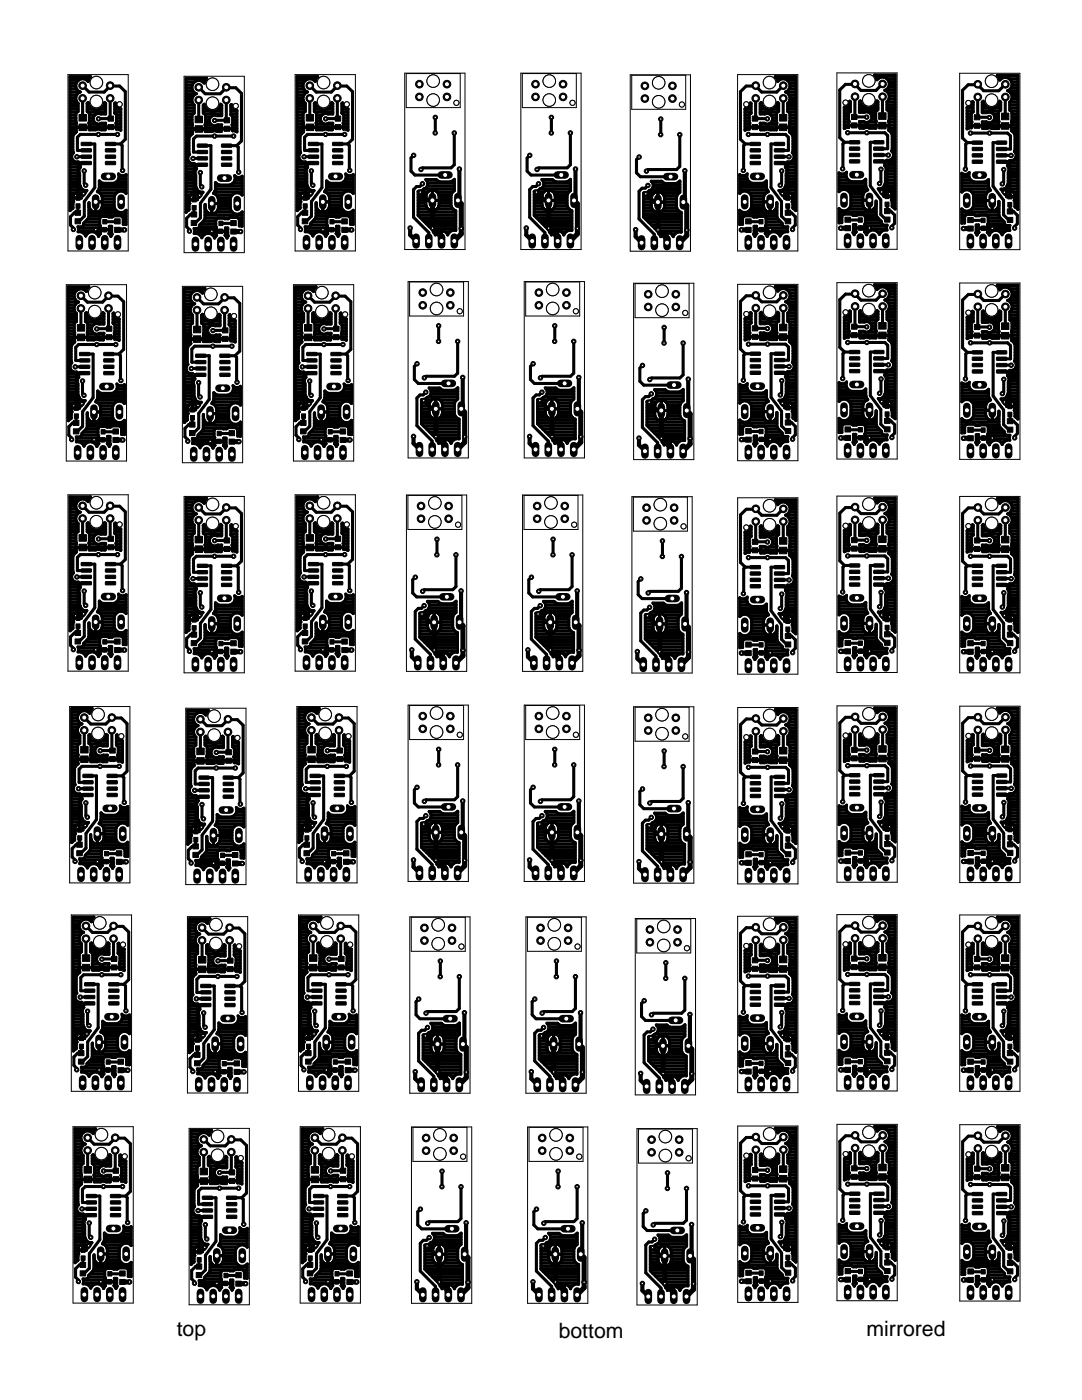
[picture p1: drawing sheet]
<svg xmlns="http://www.w3.org/2000/svg" width="216mm" height="279mm" viewBox="0 0 216 279" stroke-linecap="round" stroke-linejoin="round" font-family="sans-serif">
<defs><g id="words">
<g font-size="4.2">
<text x="35.3" y="266.7">top</text>
<text x="111.5" y="267">bottom</text>
<text x="172.9" y="266.7">mirrored</text>
</g>
</g></defs>
<path d="M194.4 24.6h1.1v1h-1.1zM194.4 22.9h1.1v1h-1.1zM199.8 24.5h1.5v1.3h-1.5zM199.8 22.6h1.5v1.3h-1.5zM201.1 38.8h.8v.9h-.8zM193.1 43.4h1.1v1h-1.1zM193.1 45.1h1.1v1h-1.1zM195.8 43.5h.8v.9h-.8zM195.8 45.1h.8v.9h-.8zM201.1 40.4h.8v.9h-.8zM201 41.7h1.1v1h-1.1zM201 43.4h1.1v1h-1.1z" fill="#000" stroke="#000" stroke-width=".2"/>
<g fill="#000" stroke="#000" stroke-width=".2">
<path d="M194 32l1.9-.1 .2 .2v.3l-.2 .2h-1.8l-.1-.2z" fill-rule="evenodd"/>
<path d="M194 30.7h1.9l.2 .1v.4l-.2 .1h-1.8l-.1-.1z" fill-rule="evenodd"/>
<path d="M194 29.4h1.9l.2 .2v.3l-.2 .2h-1.8l-.1-.2z" fill-rule="evenodd"/>
<path d="M194 28.2l1.9-.1 .2 .2v.3l-.2 .2h-1.8l-.1-.2z" fill-rule="evenodd"/>
<path d="M198.9 28.2l1.8-.1 .2 .2v.3l-.2 .2h-1.7l-.2-.2z" fill-rule="evenodd"/>
<path d="M198.9 29.4h1.8l.2 .2v.3l-.2 .2h-1.7l-.2-.2z" fill-rule="evenodd"/>
<path d="M198.9 30.7h1.8l.2 .1v.4l-.2 .1h-1.7l-.2-.1z" fill-rule="evenodd"/>
<path d="M198.9 32l1.8-.1 .2 .2v.3l-.2 .2h-1.7l-.2-.2z" fill-rule="evenodd"/>
</g>
<g fill="none" stroke="#000" stroke-width=".61">
<path d="M195.1 16.8v.1M195.1 19.4v3.9l-.1 .1h2.4M195.1 16.9h-1.9l-1.1 1.1v9.5l.9 1M199.2 15.2h3.9M199.4 15.8h.3M200.6 19.4v3.8M200.6 16.8l-1.3 1.3h-3l-1.2-1.2M201.1 18.1h2M201.4 15.8h1.7M201.8 18.7h1.3M201.8 17.5h1.3M201.8 16.4h1.3"/>
<path d="M201.9 19.8h1.2M201.9 19.2h1.2M201.9 16.9h1.2M191.9 37.7h5.5M191.9 38.3h.1M191.9 37.1h5.3M191.9 36.6h5.3M191.9 38.3a1.37 1.37 0 0 1 1.4-.4 1.37 1.37 0 0 1 1 1.1v2.1a1.37 1.37 0 0 1-1 1 1.37 1.37 0 0 1-1.4-.4v2.9l.6-.1v-1.3l.3-.4h1.6l.3 .3h.7l.1-.2M191.9 34.8h1.4M191.9 35.4h1.5M191.9 36h1.9M192.4 34.8l-.5-.2v3.7"/>
<path d="M192.8 34.8l.6-.4a1.38 1.38 0 0 0 1 1.9h2.1l.7-.5v1.3M193 24.4h.9M193 25h.9M193 23.9h.8M193 23.3h.8M193 22.7h.8M193 25.6h.2M193 22.1h1.2M193 21.5h1.2M193 28.5h2M193 28.5l-.3 .3-.1 5M193.6 26.6h7.5l.5 .5v2.7l-1.8-.1"/>
<path d="M193.9 38.3h3.2M193.9 25.1h2.2M194 21h.2M194.1 20.4h.1M194.2 20.4l-.2-.1a.9 .9 0 0 1-.1 .9 .9 .9 0 0 1-.9 .2v4.3l.4-.2h.5v-1.2l-.1-.2v-1.5l.4-.3M194.2 22.3h.1M194.2 20.4v1.9M194.2 38.9h2.5M194.3 39.4h2.4M195 25.1h6.9M196 22.1h3.4M196 20.4l.2-.2 .2 .7"/>
<path d="M196 21.5h1.2M196 20.4v2.1h.9a1.07 1.07 0 0 1 1.6 1.1 1.07 1.07 0 0 1-1.7 .7h-.8l.1 1.4h.8l.3-.2 2.1 .2v-1.3M196 21h.5M196 20.4h.2M196 24.4h1M196.1 25h3.2M196.1 25.6h.9M197.1 36h.1M197.2 37.1l.1 .5 .3 .4a1.28 1.28 0 0 0-.9 1.2v1.7a1.33 1.33 0 0 0 1.3 1.2 1.33 1.33 0 0 0 1.3-1.2v-.7v2.8l.2 .4 .9 .9v.4M197.8 24.4h1.5M197.8 25.6h1.5M198.2 22.7h1"/>
<path d="M198.4 23.9h.8M198.4 21.5h1.3M198.5 23.3h.7M199.2 21h.5M199.5 20.4h.2M199.7 20.4v1.6l-.5 .3 .1 2.1M199.7 20.4l-.2-.2a1.66 1.66 0 0 1-1.3 1.4 1.66 1.66 0 0 1-1.8-.7M199.8 28.5h-1.6v8.7l2 2.8v2.9l1.1 1h.2M199.8 31h1.9M200.1 38.3h.8M200.3 33.8v2.6l-.3 .3M200.3 37.7h2.8"/>
<path d="M200.4 38.4l.9 .9M200.5 25.1v.1M200.6 23.2h.1M200.6 25.1v.1M200.7 32.3l.8 .8v6.2M200.9 39.3h1.6M200.9 39.3h.1M200.9 37.1h2.2M201 33.1h2.1M201.1 33.1h-.1a1 1 0 0 1 .2 1.3v2.2l-.2 .3a1.09 1.09 0 0 1-1.3 .9l.8 1 .2-.3 .3-.3 1.2 .2 .3 .3-.1 1.3M201.2 34.8h1.9M201.2 36.6h1.9"/>
<path d="M201.2 36h1.9M201.2 35.4h1.9M201.2 34.2h1.9M201.3 33.7h1.8M201.4 32.5h1.7M201.4 32.5l-.3 .6M201.5 21.5h1.6M201.5 21h1.6M201.5 20.4h1.6M201.5 20.4v1.6l.4 .3v2.1M201.5 20.4a1.32 1.32 0 0 0-.4-2.3 1.37 1.37 0 0 0 .6-2.1 1.37 1.37 0 0 0-2.2 0l-.3-.7-.2-.3h4.1v26.8l-.6-.5v-1.2l-.1-.1M201.5 38.9h.1"/>
<path d="M201.5 38.3h.1M201.7 22.1h1.4M201.7 31h.1M201.7 25.1l1.1 1.1v5.3l-.8 .8h-2.1M201.8 26v.1M201.8 26.1l.7 .8v3l-.1 .3 .4 .6M201.9 25.6h1.2M201.9 25h1.2M201.9 24.4h1.2M201.9 24.4l-.1 1.6M201.9 23.9h1.2M201.9 23.3h1.2"/>
<path d="M201.9 22.7h1.2M201.9 26.2h1.2M202.1 38.3h1M202.3 31.9h.8M202.3 31.9l-.9 .1v.5M202.4 30.2h.7M202.5 39.4h.6M202.5 38.9h.6M202.5 26.7h.6M202.5 29.6h.6M202.5 29.1h.6M202.5 28.5h.6"/>
<path d="M202.5 27.9h.6M202.5 27.3h.6M202.7 31.4h.4M202.8 30.8h.3M202.8 31.2l-.2 .4M191.9 41.7h.1M191.9 44h.6M191.9 43.5h.6M191.9 42.9h.9M191.9 42.3h7.4M193.6 43.9l2.6 .1M193.9 41.7h3.2"/>
<path d="M194.2 41.2h2.5M194.3 40h3.7M194.3 40.6h2.4M194.5 42.9h4.8M194.8 45.8h.4M194.8 45.2h.4M194.8 46.4h.5M195.2 45.6h1.9M195.3 44.9h-.5l-.1 1.6 .2 .4 .4-.5M195.3 44.9h.1M195.3 44.9v1.5M195.3 46.4h.1"/>
<path d="M196.2 45.6h.1M196.8 42.9l.4 .4-.2 3.1h.8M197.1 45.2h4.3M197.1 45.8h4.3M197.2 43.5h2.4M197.2 44h2.9M197.2 44.6h3.2M198 40v2.1M198 40h.1M198 41.7v.1M198 41.2h.1M198 40.6h.1"/>
<path d="M198.9 41.7h.4M199.2 41.2h.1M199.3 40.6h.1M199.6 46.4h.7M200.4 44.7l.4 .3h.7l-.1 .3 .1 .7a1.31 1.31 0 0 0-1.5 .9 1.35 1.35 0 0 0-1.3-.9 1.35 1.35 0 0 0-1.3 .9l-.4-.5M201.5 40.8v1.4h.7l.8 .8v1.7l-.6 .5v.3M201.5 43.9h.1M202.4 40h.7M202.5 41.2h.6M202.5 40.6h.6M203.1 41.7h.1"/>
</g>
<path d="M192.2 45.6h1.4M198 45.6h-1.8" fill="none" stroke="#000" stroke-width="1"/>
<path d="M193.6 47.4v1.5" fill="none" stroke="#000" stroke-width="1.5"/>
<circle cx="193.6" cy="48.1" r=".51" fill="#fff" stroke="#000" stroke-width=".2"/>
<path d="M196.2 47.4v1.5" fill="none" stroke="#000" stroke-width="1.5"/>
<circle cx="196.2" cy="48.1" r=".51" fill="#fff" stroke="#000" stroke-width=".2"/>
<path d="M198.7 47.4v1.5" fill="none" stroke="#000" stroke-width="1.5"/>
<circle cx="198.7" cy="48.1" r=".51" fill="#fff" stroke="#000" stroke-width=".2"/>
<path d="M201.2 47.4v1.5" fill="none" stroke="#000" stroke-width="1.5"/>
<circle cx="201.3" cy="48.1" r=".51" fill="#fff" stroke="#000" stroke-width=".2"/>
<path d="M194.7 34.9h1.5" fill="none" stroke="#000" stroke-width="1.5"/>
<circle cx="195.5" cy="34.9" r=".51" fill="#fff" stroke="#000" stroke-width=".2"/>
<path d="M198 39.3v1.5" fill="none" stroke="#000" stroke-width="1.5"/>
<circle cx="198" cy="40" r=".51" fill="#fff" stroke="#000" stroke-width=".2"/>
<path d="M192.9 39.3v1.5" fill="none" stroke="#000" stroke-width="1.5"/>
<circle cx="192.9" cy="40" r=".51" fill="#fff" stroke="#000" stroke-width=".2"/>
<circle cx="195.1" cy="16.8" r=".76" fill="#000" stroke="#000" stroke-width=".2"/>
<circle cx="195.1" cy="16.8" r=".51" fill="#fff" stroke="#000" stroke-width=".2"/>
<circle cx="195.1" cy="19.4" r=".76" fill="#000" stroke="#000" stroke-width=".2"/>
<circle cx="195.1" cy="19.4" r=".51" fill="#fff" stroke="#000" stroke-width=".2"/>
<circle cx="200.6" cy="16.8" r=".76" fill="#000" stroke="#000" stroke-width=".2"/>
<circle cx="200.6" cy="16.8" r=".51" fill="#fff" stroke="#000" stroke-width=".2"/>
<circle cx="200.6" cy="19.4" r=".76" fill="#000" stroke="#000" stroke-width=".2"/>
<circle cx="200.6" cy="19.4" r=".51" fill="#fff" stroke="#000" stroke-width=".2"/>
<circle cx="200.4" cy="38.4" r=".44" fill="#000" stroke="#000" stroke-width=".2"/>
<circle cx="200.4" cy="38.4" r=".25" fill="#fff" stroke="#000" stroke-width=".2"/>
<circle cx="198" cy="45.6" r=".44" fill="#000" stroke="#000" stroke-width=".2"/>
<circle cx="198" cy="45.6" r=".25" fill="#fff" stroke="#000" stroke-width=".2"/>
<circle cx="192.6" cy="33.8" r=".44" fill="#000" stroke="#000" stroke-width=".2"/>
<circle cx="192.6" cy="33.8" r=".25" fill="#fff" stroke="#000" stroke-width=".2"/>
<circle cx="192.2" cy="45.6" r=".44" fill="#000" stroke="#000" stroke-width=".2"/>
<circle cx="192.2" cy="45.6" r=".25" fill="#fff" stroke="#000" stroke-width=".2"/>
<circle cx="197.4" cy="23.4" r=".44" fill="#000" stroke="#000" stroke-width=".2"/>
<circle cx="197.4" cy="23.4" r=".25" fill="#fff" stroke="#000" stroke-width=".2"/>
<circle cx="197.5" cy="26.6" r=".44" fill="#000" stroke="#000" stroke-width=".2"/>
<circle cx="197.5" cy="26.6" r=".25" fill="#fff" stroke="#000" stroke-width=".2"/>
<circle cx="193.6" cy="26.6" r=".44" fill="#000" stroke="#000" stroke-width=".2"/>
<circle cx="193.6" cy="26.6" r=".25" fill="#fff" stroke="#000" stroke-width=".2"/>
<circle cx="200.3" cy="33.8" r=".44" fill="#000" stroke="#000" stroke-width=".2"/>
<circle cx="200.3" cy="33.8" r=".25" fill="#fff" stroke="#000" stroke-width=".2"/>
<circle cx="200" cy="36.7" r=".44" fill="#000" stroke="#000" stroke-width=".2"/>
<circle cx="200" cy="36.7" r=".25" fill="#fff" stroke="#000" stroke-width=".2"/>
<circle cx="201.8" cy="31" r=".44" fill="#000" stroke="#000" stroke-width=".2"/>
<circle cx="201.8" cy="31" r=".25" fill="#fff" stroke="#000" stroke-width=".2"/>
<circle cx="202.5" cy="45.5" r=".44" fill="#000" stroke="#000" stroke-width=".2"/>
<circle cx="202.5" cy="45.5" r=".25" fill="#fff" stroke="#000" stroke-width=".2"/>
<g fill="none" stroke="#000" stroke-width=".2">
<path d="M191.5 14.6h12v35.2h-12z"/>
<circle cx="193.2" cy="20.5" r=".51"/>
</g>
<circle cx="193.2" cy="20.5" r=".51" fill="#fff" stroke="#000" stroke-width=".2"/>
<circle cx="197.9" cy="20" r="1.25" fill="none" stroke="#000" stroke-width=".2"/>
<circle cx="197.9" cy="20" r="1.25" fill="#fff" stroke="#000" stroke-width=".2"/>
<circle cx="197.9" cy="16.2" r="1.25" fill="none" stroke="#000" stroke-width=".2"/>
<circle cx="197.9" cy="16.2" r="1.25" fill="#fff" stroke="#000" stroke-width=".2"/>
<path d="M194.4 66.4h1.1v1.1h-1.1zM194.4 64.8h1.1v1h-1.1zM199.8 66.3h1.5v1.4h-1.5zM199.8 64.4h1.5v1.4h-1.5zM193.1 85.3h1.1v1h-1.1zM193.1 87h1.1v1h-1.1zM195.8 85.4h.8v.9h-.8zM195.8 87h.8v.9h-.8zM201.1 82.3h.8v.9h-.8zM201.1 80.7h.8v.9h-.8zM201 83.6h1.1v1h-1.1zM201 85.2h1.1v1.1h-1.1z" fill="#000" stroke="#000" stroke-width=".2"/>
<g fill="#000" stroke="#000" stroke-width=".2">
<path d="M194 73.8h1.9l.2 .2v.3l-.2 .2h-1.7l-.2-.2z" fill-rule="evenodd"/>
<path d="M194 72.6l1.9-.1 .2 .2v.3l-.2 .2h-1.7l-.2-.2z" fill-rule="evenodd"/>
<path d="M194 71.3h1.9l.2 .1v.4l-.2 .1h-1.7l-.2-.1z" fill-rule="evenodd"/>
<path d="M194 70h1.9l.2 .2v.3l-.2 .2h-1.7l-.2-.2z" fill-rule="evenodd"/>
<path d="M198.9 70h1.8l.2 .2v.3l-.2 .2h-1.7l-.2-.2z" fill-rule="evenodd"/>
<path d="M198.9 71.3h1.8l.2 .1v.4l-.2 .1h-1.7l-.2-.1z" fill-rule="evenodd"/>
<path d="M198.9 72.6l1.8-.1 .2 .2v.3l-.2 .2h-1.7l-.2-.2z" fill-rule="evenodd"/>
<path d="M198.9 73.8h1.8l.2 .2v.3l-.2 .2h-1.7l-.2-.2z" fill-rule="evenodd"/>
</g>
<g fill="none" stroke="#000" stroke-width=".61">
<path d="M195.1 58.8h-1.9l-1.1 1.1v9.5l.9 .9M195.1 58.7v.1M199.2 57.1h3.9M199.5 57.6h.2M200.6 58.7l-1.3 1.3h-3l-1.2-1.2M201.1 60a1.37 1.37 0 0 0 .6-2.2 1.37 1.37 0 0 0-2.2 .1l-.3-.8-.2-.2h4.1v26.7l-.6-.5v-1.1l-.1-.1M201.1 60a1.32 1.32 0 0 1 .4 2.2M201.1 60h2M201.4 57.6h1.7M201.8 59.4h1.3M201.8 58.2h1.3M202 58.8h1.1"/>
<path d="M191.9 76.7h1.4M191.9 77.2h1.5M191.9 77.8h1.9M191.9 79.6h5.5M191.9 79h5.4M191.9 78.4h5.4M192.4 76.7l-.5-.3v3.8M192.8 76.7l.6-.4a1.38 1.38 0 0 0 1 1.9h2.1l.8-.5v1.3M193 66.3h.9M193 66.9h.9M193 65.7h.8M193 65.1h.8"/>
<path d="M193 64.6h.8M193 67.4h.2M193 64h1.2M193 63.4h1.2M193 63.3h.1M193 63.3v4.3l.4-.2h.5l.1-1.2-.2-.2v-1.5l.4-.3M193 70.3h2M193 70.3l-.3 .3-.1 5M193.6 68.4h7.5l.5 .6v2.6h-1.7M193.9 67h2.2M194 62.8h.2M194.1 62.3h.1"/>
<path d="M194.2 62.2l-.1-.1a.91 .91 0 0 1-1.1 1.2M194.2 64.2h.1M194.2 62.2v2M195.1 61.2v3.9l-.1 .2h2.4M196 62.2v2.2h1a1.07 1.07 0 0 1 1.5 1 1.07 1.07 0 0 1-1.7 .8h-.8l.1 1.3h.8l.3-.1 2.1 .1v-1.2M196 62.8h.5M196 64h3.5M196 62.3h.2M196 62.2l.2-.2a1.66 1.66 0 0 0 1.6 1.5 1.66 1.66 0 0 0 1.7-1.5l.2 .2M196 63.4h1.3M196 66.3h1M196.1 66.9h3.2"/>
<path d="M196.1 67.4h.9M197.1 77.8h.2M197.3 79v.4l.4 .4a1.28 1.28 0 0 0-1 1.2v1.7a1.33 1.33 0 0 0 1.3 1.3 1.33 1.33 0 0 0 1.3-1.3v-.7l.1 2.9 .1 .3 .9 1v.3M197.8 66.3h1.5M197.8 67.4h1.5M198.2 64.6h1M198.4 65.7h.8M198.4 63.4h1.3M198.5 65.1h.7M199.2 62.8h.5M199.3 67h2.6M199.5 62.3h.2"/>
<path d="M199.7 62.2v1.6l-.5 .4 .1 2.1M199.9 70.3h-1.7v8.7l2.1 2.8v2.9l1 1.1h.3M199.9 72.9h1.8M200.3 75.7v2.6l-.3 .3M200.3 79.6h2.8M200.6 67h.1M200.6 65.1h.1M200.6 61.2v3.9M200.7 74.1l.8 .8v6.2M201 79h2.1M201 74.9h2.1M201.2 76.7h1.9"/>
<path d="M201.2 78.4h1.9M201.2 77.8h1.9M201.2 77.2h1.9M201.3 76.1h1.8M201.3 75.5h1.8M201.4 74.4h1.7M201.4 74.4l-.1 .3-.3 .3a1 1 0 0 1 .2 1.3v2.2l-.2 .3a1.09 1.09 0 0 1-1.2 .8l.8 1.1 .1-.4 .3-.2 1.3 .1 .2 .4-.1 1.3M201.5 63.4h1.6M201.5 62.8h1.6M201.5 62.3h1.6M201.5 62.2v1.6l.4 .4v2.1M201.7 72.9h.1"/>
<path d="M201.7 64h1.4M201.7 67l1.1 1.1v5.2l-.8 .8-2.1 .1M201.8 60.5h1.3M201.8 67.9h.1M201.8 67.9l.7 .9v3l-.1 .3M201.9 61.7h1.2M201.9 67h-6.9M201.9 66.3l-.1 1.6M201.9 67.4h1.2M201.9 66.9h1.2M201.9 66.3h1.2M201.9 65.7h1.2"/>
<path d="M201.9 65.1h1.2M201.9 64.6h1.2M202 68h1.1M202 61.1h1.1M202.3 73.8h.8M202.4 72.1l.4 .6M202.4 72.1h.7M202.5 68.6h.6M202.5 71.5h.6M202.5 70.9h.6M202.5 70.3h.6M202.5 69.8h.6"/>
<path d="M202.5 69.2h.6M202.7 73.2h.4M202.8 72.6h.3M202.8 73.1a1.06 1.06 0 0 1-1.4 .8v.5M191.9 84.8h.9M191.9 83.6h.1M191.9 80.1h.1M191.9 85.9h.6M191.9 85.3h.6M191.9 84.2h7.5M191.9 80.2a1.37 1.37 0 0 1 1.4-.4 1.37 1.37 0 0 1 1 1v2.1a1.37 1.37 0 0 1-1 1.1 1.37 1.37 0 0 1-1.4-.4v2.8h.6v-1.4l.4-.3h1.5l.3 .2 2.1-.1 .4 .3-.2 3.1M193.7 85.8h2.5"/>
<path d="M193.9 80.1h3.2M193.9 83.6h3.2M194.2 83h2.5M194.2 80.7h2.5M194.3 81.9h3.7M194.3 82.5h2.4M194.3 81.3h2.4M194.5 84.8h4.9M194.8 88.2h.5M194.8 87.6h.4M194.8 87.1h.4M195.2 87.4h1.9"/>
<path d="M195.3 86.7h-.5l-.1 1.6 .2 .5 .4-.6M195.3 86.7v.1M195.3 86.8v1.4M195.3 88.2h.1M196.2 87.4h.1M197 88.2h.8M197.1 87.6h4.3M197.1 87.1h4.3M197.2 85.9h3M197.2 85.3h2.4M197.2 86.5h3.2M198 81.9v2.1"/>
<path d="M198 81.9h.1M198 83.6h.1M198 83h.1M198 82.5h.1M198.9 83.6h.5M199.2 83h.2M199.3 82.5h.1M199.6 88.2h.7M200.1 80.1h.8M200.4 86.5l.4 .4h.7l-.1 .3 .1 .6a1.31 1.31 0 0 0-1.5 .9 1.35 1.35 0 0 0-1.3-.9 1.35 1.35 0 0 0-1.3 1l-.4-.6M200.4 80.2l.9 .9M201.5 82.6l.1 1.5h.7l.7 .7v1.7l-.6 .6v.3"/>
<path d="M201.5 80.7h.1M201.5 80.1v.1M201.5 82.7h.1M201.6 85.8h.1M202.1 80.1h1M202.4 81.9h.7M202.5 81.3h.6M202.5 80.7h.6M202.5 81.1h-1.6M202.5 83h.6M202.5 82.5h.6M203.1 83.6h.1"/>
</g>
<path d="M192.2 87.5h1.5M196.2 87.4h1.8M196.2 87.4h.1" fill="none" stroke="#000" stroke-width="1"/>
<path d="M193.6 89.2v1.5" fill="none" stroke="#000" stroke-width="1.5"/>
<circle cx="193.7" cy="90" r=".51" fill="#fff" stroke="#000" stroke-width=".2"/>
<path d="M196.2 89.2v1.5" fill="none" stroke="#000" stroke-width="1.5"/>
<circle cx="196.2" cy="90" r=".51" fill="#fff" stroke="#000" stroke-width=".2"/>
<path d="M198.7 89.2v1.5" fill="none" stroke="#000" stroke-width="1.5"/>
<circle cx="198.7" cy="90" r=".51" fill="#fff" stroke="#000" stroke-width=".2"/>
<path d="M201.3 89.2v1.5" fill="none" stroke="#000" stroke-width="1.5"/>
<circle cx="201.3" cy="90" r=".51" fill="#fff" stroke="#000" stroke-width=".2"/>
<path d="M194.7 76.8h1.5" fill="none" stroke="#000" stroke-width="1.5"/>
<circle cx="195.5" cy="76.8" r=".51" fill="#fff" stroke="#000" stroke-width=".2"/>
<path d="M198 81.1v1.5" fill="none" stroke="#000" stroke-width="1.5"/>
<circle cx="198" cy="81.9" r=".51" fill="#fff" stroke="#000" stroke-width=".2"/>
<path d="M192.9 81.1v1.5" fill="none" stroke="#000" stroke-width="1.5"/>
<circle cx="192.9" cy="81.9" r=".51" fill="#fff" stroke="#000" stroke-width=".2"/>
<circle cx="195.1" cy="58.7" r=".76" fill="#000" stroke="#000" stroke-width=".2"/>
<circle cx="195.1" cy="58.7" r=".51" fill="#fff" stroke="#000" stroke-width=".2"/>
<circle cx="195.1" cy="61.2" r=".76" fill="#000" stroke="#000" stroke-width=".2"/>
<circle cx="195.1" cy="61.2" r=".51" fill="#fff" stroke="#000" stroke-width=".2"/>
<circle cx="200.6" cy="58.7" r=".76" fill="#000" stroke="#000" stroke-width=".2"/>
<circle cx="200.6" cy="58.7" r=".51" fill="#fff" stroke="#000" stroke-width=".2"/>
<circle cx="200.6" cy="61.2" r=".76" fill="#000" stroke="#000" stroke-width=".2"/>
<circle cx="200.6" cy="61.2" r=".51" fill="#fff" stroke="#000" stroke-width=".2"/>
<circle cx="200.4" cy="80.2" r=".44" fill="#000" stroke="#000" stroke-width=".2"/>
<circle cx="200.4" cy="80.2" r=".25" fill="#fff" stroke="#000" stroke-width=".2"/>
<circle cx="198" cy="87.4" r=".44" fill="#000" stroke="#000" stroke-width=".2"/>
<circle cx="198" cy="87.4" r=".25" fill="#fff" stroke="#000" stroke-width=".2"/>
<circle cx="192.6" cy="75.6" r=".44" fill="#000" stroke="#000" stroke-width=".2"/>
<circle cx="192.6" cy="75.6" r=".25" fill="#fff" stroke="#000" stroke-width=".2"/>
<circle cx="192.3" cy="87.5" r=".44" fill="#000" stroke="#000" stroke-width=".2"/>
<circle cx="192.3" cy="87.5" r=".25" fill="#fff" stroke="#000" stroke-width=".2"/>
<circle cx="197.4" cy="65.3" r=".44" fill="#000" stroke="#000" stroke-width=".2"/>
<circle cx="197.4" cy="65.3" r=".25" fill="#fff" stroke="#000" stroke-width=".2"/>
<circle cx="197.5" cy="68.4" r=".44" fill="#000" stroke="#000" stroke-width=".2"/>
<circle cx="197.5" cy="68.4" r=".25" fill="#fff" stroke="#000" stroke-width=".2"/>
<circle cx="193.7" cy="68.4" r=".44" fill="#000" stroke="#000" stroke-width=".2"/>
<circle cx="193.7" cy="68.4" r=".25" fill="#fff" stroke="#000" stroke-width=".2"/>
<circle cx="200.3" cy="75.7" r=".44" fill="#000" stroke="#000" stroke-width=".2"/>
<circle cx="200.3" cy="75.7" r=".25" fill="#fff" stroke="#000" stroke-width=".2"/>
<circle cx="200" cy="78.6" r=".44" fill="#000" stroke="#000" stroke-width=".2"/>
<circle cx="200" cy="78.6" r=".25" fill="#fff" stroke="#000" stroke-width=".2"/>
<circle cx="201.8" cy="72.9" r=".44" fill="#000" stroke="#000" stroke-width=".2"/>
<circle cx="201.8" cy="72.9" r=".25" fill="#fff" stroke="#000" stroke-width=".2"/>
<circle cx="202.5" cy="87.4" r=".44" fill="#000" stroke="#000" stroke-width=".2"/>
<circle cx="202.5" cy="87.4" r=".25" fill="#fff" stroke="#000" stroke-width=".2"/>
<g fill="none" stroke="#000" stroke-width=".2">
<path d="M191.5 56.5h12v35.2h-12z"/>
<circle cx="193.2" cy="62.4" r=".51"/>
</g>
<circle cx="193.2" cy="62.4" r=".51" fill="#fff" stroke="#000" stroke-width=".2"/>
<circle cx="197.9" cy="61.9" r="1.25" fill="none" stroke="#000" stroke-width=".2"/>
<circle cx="197.9" cy="61.9" r="1.25" fill="#fff" stroke="#000" stroke-width=".2"/>
<circle cx="197.9" cy="58.1" r="1.25" fill="none" stroke="#000" stroke-width=".2"/>
<circle cx="197.9" cy="58.1" r="1.25" fill="#fff" stroke="#000" stroke-width=".2"/>
<path d="M194.4 109h1.1v1.1h-1.1zM194.4 107.4h1.1v1h-1.1zM199.8 108.9h1.5v1.4h-1.5zM199.8 107h1.5v1.3h-1.5zM193.1 127.9h1.1v1h-1.1zM193.1 129.6h1.1v1h-1.1zM195.8 128h.8v.9h-.8zM195.8 129.6h.8v.9h-.8zM201.1 124.9h.8v.8h-.8zM201.1 123.3h.8v.9h-.8zM201 126.1h1.1v1.1h-1.1zM201 127.8h1.1v1.1h-1.1z" fill="#000" stroke="#000" stroke-width=".2"/>
<g fill="#000" stroke="#000" stroke-width=".2">
<path d="M194 116.4h1.9l.2 .2v.3l-.2 .2h-1.7l-.2-.2z" fill-rule="evenodd"/>
<path d="M194 115.2l1.9-.1 .2 .2v.3l-.2 .2h-1.7l-.2-.2z" fill-rule="evenodd"/>
<path d="M194 113.9h1.9l.2 .1v.4l-.2 .1h-1.7l-.2-.1z" fill-rule="evenodd"/>
<path d="M194 112.6h1.9l.2 .2v.3l-.2 .2h-1.7l-.2-.2z" fill-rule="evenodd"/>
<path d="M198.9 112.6h1.8l.2 .2v.3l-.2 .2h-1.7l-.2-.2z" fill-rule="evenodd"/>
<path d="M198.9 113.9h1.8l.2 .1v.4l-.2 .1h-1.7l-.2-.1z" fill-rule="evenodd"/>
<path d="M198.9 115.2l1.8-.1 .2 .2v.3l-.2 .2h-1.7l-.2-.2z" fill-rule="evenodd"/>
<path d="M198.9 116.4h1.8l.2 .2v.3l-.2 .2h-1.7l-.2-.2z" fill-rule="evenodd"/>
</g>
<g fill="none" stroke="#000" stroke-width=".61">
<path d="M199.2 99.6h3.9M191.9 119.3h1.4M191.9 119.8h1.5M192.4 119.3l-.5-.3v3.8M192.8 119.3l.6-.4a1.38 1.38 0 0 0 1 1.9h2.1l.8-.5v1.3M193 108.9h.9M193 109.5h.9M193 108.3h.8M193 107.7h.8M193 107.2h.8M193 110h.2M193 106.6h1.2"/>
<path d="M193 106h1.2M193 105.9h.1M193 105.9v4.3l.4-.2h.5l.1-1.2-.2-.2v-1.5l.4-.3M193 112.9h2M193 112.9l-.3 .3-.1 5M193.6 111h7.5l.5 .6v2.6h-1.7M193.9 109.6h2.2M194 105.4h.2M194.1 104.9h.1M194.2 104.8l-.1-.1a.91 .91 0 0 1-1.1 1.2M194.2 106.8h.1M194.2 104.8v2"/>
<path d="M195 109.6h6.9M195.1 101.4h-1.9l-1.1 1.1v9.5l.9 .9M195.1 101.3v.1M195.1 103.8v3.9l-.1 .2h2.4M196 104.8v2.2h1a1.07 1.07 0 0 1 1.5 1 1.07 1.07 0 0 1-1.7 .8h-.8l.1 1.3h.8l.3-.1 2.1 .1v-1.2M196 105.4h.5M196 106.6h3.5M196 104.9h.2M196 106h1.3M196 108.9h1M196.1 109.5h3.2M196.1 110h.9"/>
<path d="M197.8 108.9h1.5M197.8 110h1.5M198.2 107.2h1M198.4 108.3h.8M198.4 106h1.3M198.5 107.7h.7M199.2 105.4h.5M199.5 100.2h.2M199.5 104.9h.2M199.7 104.8v1.6l-.5 .4 .1 2.1M199.7 104.8l-.2-.2a1.66 1.66 0 0 1-1.7 1.5 1.66 1.66 0 0 1-1.6-1.5l-.2 .2M199.9 112.9h-1.7v8.7l2.1 2.8v2.9l1 1.1h.3"/>
<path d="M199.9 115.5h1.8M200.3 118.3v2.6l-.3 .3M200.6 109.6h.1M200.6 107.7h.1M200.6 103.8v3.9M200.6 101.3l-1.3 1.3h-3l-1.2-1.2M200.7 116.7l.8 .8v6.2M201 117.5h2.1M201.1 102.5a1.37 1.37 0 0 0 .6-2.1 1.37 1.37 0 0 0-2.2 .1l-.3-.8-.2-.2h4.1v26.7l-.6-.5v-1.1l-.1-.1M201.1 102.5a1.32 1.32 0 0 1 .4 2.3M201.1 102.5h2M201.2 119.3h1.9"/>
<path d="M201.2 119.8h1.9M201.3 118.7h1.8M201.3 118.1h1.8M201.4 117h1.7M201.4 100.2h1.7M201.4 117l-.1 .3-.3 .3a1 1 0 0 1 .2 1.3v2.1l-.2 .4a1.09 1.09 0 0 1-1.2 .8l.8 1.1 .1-.4 .3-.2 1.3 .1 .2 .4-.1 1.3M201.5 106h1.6M201.5 105.4h1.6M201.5 104.9h1.6M201.5 104.8v1.6l.4 .4v2.1M201.7 115.5h.1M201.7 106.6h1.4"/>
<path d="M201.7 109.6l1.1 1.1v5.2l-.8 .8-2.1 .1M201.8 103.1h1.3M201.8 102h1.3M201.8 110.5h.1M201.8 110.5l.7 .9v3l-.1 .3 .4 .6M201.8 100.8h1.3M201.9 104.3h1.2M201.9 108.9l-.1 1.6M201.9 110h1.2M201.9 109.5h1.2M201.9 108.9h1.2M201.9 108.3h1.2"/>
<path d="M201.9 107.7h1.2M201.9 107.2h1.2M202 110.6h1.1M202 103.7h1.1M202 101.4h1.1M202.3 116.4h.8M202.3 116.4l-.9 .1v.5M202.4 114.7h.7M202.5 111.2h.6M202.5 114.1h.6M202.5 113.5h.6M202.5 112.9h.6"/>
<path d="M202.5 112.3h.6M202.5 111.8h.6M202.7 115.8h.4M202.8 115.2h.3M202.8 115.7l-.2 .4M191.9 127.4h.9M191.9 120.4h1.9M191.9 122.1h5.5M191.9 126.2h.1M191.9 122.7h.1M191.9 128.5h.6M191.9 127.9h.6"/>
<path d="M191.9 121.6h5.4M191.9 121h5.4M191.9 126.8h7.5M191.9 122.8a1.37 1.37 0 0 1 1.4-.4 1.37 1.37 0 0 1 1 1v2.1a1.37 1.37 0 0 1-1 1.1 1.37 1.37 0 0 1-1.4-.5v2.9h.6v-1.4l.4-.3h1.5l.3 .2h.7l.1-.1M193.7 128.4h2.5M193.9 122.7h3.2M193.9 126.2h3.2M194.2 125.6h2.5M194.2 123.3h2.5M194.3 124.5h3.7M194.3 125h2.4M194.3 123.9h2.4"/>
<path d="M194.5 127.4h4.9M194.8 130.8h.5M194.8 130.2h.4M194.8 129.7h.4M195.2 130h1.9M195.3 129.3h-.5l-.1 1.6 .2 .5 .4-.6M195.3 129.3v.1M195.3 129.4v1.4M195.3 130.8h.1M196.2 130h.1M196.8 127.4l.4 .3-.2 3.1M197 130.8h.8"/>
<path d="M197.1 120.4h.2M197.1 130.2h4.3M197.1 129.7h4.3M197.2 128.5h3M197.2 127.9h2.4M197.2 129.1h3.2M197.3 121.6v.4l.4 .4a1.28 1.28 0 0 0-1 1.2v1.7a1.33 1.33 0 0 0 1.3 1.3 1.33 1.33 0 0 0 1.3-1.3v-.7l.1 2.9 .1 .3 .9 1v.3M198 124.5v2.1M198 124.5h.1M198 126.2h.1M198 125.6h.1M198 125v.1"/>
<path d="M198.9 126.2h.5M199.2 125.6h.2M199.3 125h.1M199.6 130.8h.7M200.1 122.7h.8M200.3 122.1h2.8M200.4 129.1l.4 .4h.7l-.1 .3 .1 .6a1.31 1.31 0 0 0-1.5 .9 1.35 1.35 0 0 0-1.3-.9 1.35 1.35 0 0 0-1.3 1l-.4-.6M200.4 122.8l.9 .9M200.9 123.7h1.6M200.9 123.7h.1M201 121.6h2.1M201.2 121h1.9"/>
<path d="M201.2 120.4h1.9M201.5 125.2l.1 1.5h.7l.7 .7v1.7l-.6 .6v.3M201.5 123.7h.1M201.5 123.3h.1M201.5 122.7v.1M201.5 125.3h.1M201.6 128.4h.1M202.1 122.7h1M202.4 124.5h.7M202.5 123.9h.6M202.5 123.3h.6M202.5 125.6h.6"/>
<path d="M202.5 125h.6M203.1 126.2h.1"/>
</g>
<path d="M192.2 130.1h1.5M198 130h-1.8" fill="none" stroke="#000" stroke-width="1"/>
<path d="M193.6 131.8v1.5" fill="none" stroke="#000" stroke-width="1.5"/>
<circle cx="193.7" cy="132.6" r=".51" fill="#fff" stroke="#000" stroke-width=".2"/>
<path d="M196.2 131.8v1.5" fill="none" stroke="#000" stroke-width="1.5"/>
<circle cx="196.2" cy="132.6" r=".51" fill="#fff" stroke="#000" stroke-width=".2"/>
<path d="M198.7 131.8v1.5" fill="none" stroke="#000" stroke-width="1.5"/>
<circle cx="198.7" cy="132.6" r=".51" fill="#fff" stroke="#000" stroke-width=".2"/>
<path d="M201.3 131.8v1.5" fill="none" stroke="#000" stroke-width="1.5"/>
<circle cx="201.3" cy="132.6" r=".51" fill="#fff" stroke="#000" stroke-width=".2"/>
<path d="M194.7 119.4h1.5" fill="none" stroke="#000" stroke-width="1.5"/>
<circle cx="195.5" cy="119.4" r=".51" fill="#fff" stroke="#000" stroke-width=".2"/>
<path d="M198 123.7v1.5" fill="none" stroke="#000" stroke-width="1.5"/>
<circle cx="198" cy="124.5" r=".51" fill="#fff" stroke="#000" stroke-width=".2"/>
<path d="M192.9 123.7v1.5" fill="none" stroke="#000" stroke-width="1.5"/>
<circle cx="192.9" cy="124.5" r=".51" fill="#fff" stroke="#000" stroke-width=".2"/>
<circle cx="195.1" cy="101.3" r=".76" fill="#000" stroke="#000" stroke-width=".2"/>
<circle cx="195.1" cy="101.3" r=".51" fill="#fff" stroke="#000" stroke-width=".2"/>
<circle cx="195.1" cy="103.8" r=".76" fill="#000" stroke="#000" stroke-width=".2"/>
<circle cx="195.1" cy="103.8" r=".51" fill="#fff" stroke="#000" stroke-width=".2"/>
<circle cx="200.6" cy="101.3" r=".76" fill="#000" stroke="#000" stroke-width=".2"/>
<circle cx="200.6" cy="101.3" r=".51" fill="#fff" stroke="#000" stroke-width=".2"/>
<circle cx="200.6" cy="103.8" r=".76" fill="#000" stroke="#000" stroke-width=".2"/>
<circle cx="200.6" cy="103.8" r=".51" fill="#fff" stroke="#000" stroke-width=".2"/>
<circle cx="200.4" cy="122.8" r=".44" fill="#000" stroke="#000" stroke-width=".2"/>
<circle cx="200.4" cy="122.8" r=".25" fill="#fff" stroke="#000" stroke-width=".2"/>
<circle cx="198" cy="130" r=".44" fill="#000" stroke="#000" stroke-width=".2"/>
<circle cx="198" cy="130" r=".25" fill="#fff" stroke="#000" stroke-width=".2"/>
<circle cx="192.6" cy="118.2" r=".44" fill="#000" stroke="#000" stroke-width=".2"/>
<circle cx="192.6" cy="118.2" r=".25" fill="#fff" stroke="#000" stroke-width=".2"/>
<circle cx="192.3" cy="130.1" r=".44" fill="#000" stroke="#000" stroke-width=".2"/>
<circle cx="192.3" cy="130.1" r=".25" fill="#fff" stroke="#000" stroke-width=".2"/>
<circle cx="197.4" cy="107.9" r=".44" fill="#000" stroke="#000" stroke-width=".2"/>
<circle cx="197.4" cy="107.9" r=".25" fill="#fff" stroke="#000" stroke-width=".2"/>
<circle cx="197.5" cy="111" r=".44" fill="#000" stroke="#000" stroke-width=".2"/>
<circle cx="197.5" cy="111" r=".25" fill="#fff" stroke="#000" stroke-width=".2"/>
<circle cx="193.7" cy="111" r=".44" fill="#000" stroke="#000" stroke-width=".2"/>
<circle cx="193.7" cy="111" r=".25" fill="#fff" stroke="#000" stroke-width=".2"/>
<circle cx="200.3" cy="118.3" r=".44" fill="#000" stroke="#000" stroke-width=".2"/>
<circle cx="200.3" cy="118.3" r=".25" fill="#fff" stroke="#000" stroke-width=".2"/>
<circle cx="200" cy="121.2" r=".44" fill="#000" stroke="#000" stroke-width=".2"/>
<circle cx="200" cy="121.2" r=".25" fill="#fff" stroke="#000" stroke-width=".2"/>
<circle cx="201.8" cy="115.5" r=".44" fill="#000" stroke="#000" stroke-width=".2"/>
<circle cx="201.8" cy="115.5" r=".25" fill="#fff" stroke="#000" stroke-width=".2"/>
<circle cx="202.5" cy="130" r=".44" fill="#000" stroke="#000" stroke-width=".2"/>
<circle cx="202.5" cy="130" r=".25" fill="#fff" stroke="#000" stroke-width=".2"/>
<g fill="none" stroke="#000" stroke-width=".2">
<path d="M191.5 99.1h12v35.2h-12z"/>
<circle cx="193.2" cy="105" r=".51"/>
</g>
<circle cx="193.2" cy="105" r=".51" fill="#fff" stroke="#000" stroke-width=".2"/>
<circle cx="197.9" cy="104.5" r="1.25" fill="none" stroke="#000" stroke-width=".2"/>
<circle cx="197.9" cy="104.5" r="1.25" fill="#fff" stroke="#000" stroke-width=".2"/>
<circle cx="197.9" cy="100.7" r="1.25" fill="none" stroke="#000" stroke-width=".2"/>
<circle cx="197.9" cy="100.7" r="1.25" fill="#fff" stroke="#000" stroke-width=".2"/>
<path d="M194.4 150.9h1.1v1h-1.1zM194.4 149.2h1.1v1h-1.1zM199.8 150.8h1.5v1.3h-1.5zM199.8 148.9h1.5v1.3h-1.5zM193.1 169.7h1.1v1h-1.1zM193.1 171.4h1.1v1h-1.1zM195.8 169.8h.8v.9h-.8zM195.8 171.4h.8v.9h-.8zM201.1 166.7h.8v.9h-.8zM201.1 165.1h.8v.9h-.8zM201 168h1.1v1h-1.1zM201 169.7h1.1v1h-1.1z" fill="#000" stroke="#000" stroke-width=".2"/>
<g fill="#000" stroke="#000" stroke-width=".2">
<path d="M194.1 158.3h1.8l.2 .1v.4l-.2 .1h-1.7l-.2-.1z" fill-rule="evenodd"/>
<path d="M194.1 157h1.8l.2 .2v.3l-.2 .2h-1.7l-.2-.2z" fill-rule="evenodd"/>
<path d="M194.1 155.8l1.8-.1 .2 .2v.3l-.2 .2h-1.7l-.2-.2z" fill-rule="evenodd"/>
<path d="M194.1 154.5l1.8-.1 .2 .2v.3l-.2 .2h-1.7l-.2-.2z" fill-rule="evenodd"/>
<path d="M198.9 154.5l1.8-.1 .2 .2v.3l-.2 .2h-1.7l-.2-.2z" fill-rule="evenodd"/>
<path d="M198.9 155.8l1.8-.1 .2 .2v.3l-.2 .2h-1.7l-.2-.2z" fill-rule="evenodd"/>
<path d="M198.9 157h1.8l.2 .2v.3l-.2 .2h-1.7l-.2-.2z" fill-rule="evenodd"/>
<path d="M198.9 158.3h1.8l.2 .1v.4l-.2 .1h-1.7l-.2-.1z" fill-rule="evenodd"/>
</g>
<g fill="none" stroke="#000" stroke-width=".61">
<path d="M193 148.4h1.2M193 147.9h1.2M193 150.7h.9M193 151.3h.9M193 150.2h.8M193 149.6h.8M193 149h.8M193 151.9h.2M193 154.8h2M193 154.8l-.3 .3-.1 5M193.6 152.9h7.5l.5 .5v2.7l-1.7-.1M193.9 151.4h2.2"/>
<path d="M194 147.3h.2M194.1 146.7h.1M194.2 146.7l-.1-.1a.9 .9 0 0 1-.2 .9 .9 .9 0 0 1-.9 .3v4.2l.5-.2h.4l.1-1.2-.2-.1v-1.5l.4-.4M194.2 148.6h.1M194.2 146.7v1.9M195.1 143.2h-1.9l-1.1 1.1v9.5l.9 1M195.1 143.1v.1M195.1 145.7v3.9l-.1 .1 2.4 .1M196 146.7h.2M196 146.7v2.1h1a1.07 1.07 0 0 1 1.5 1.1 1.07 1.07 0 0 1-1.7 .7h-.8l.1 1.4h.8l.3-.2 2.1 .2v-1.3M196 147.3h.5M196 148.4h3.5"/>
<path d="M196 147.9h1.3M196.1 150.7h1M196.1 151.3h3.2M196.1 151.9h1M197.8 150.7h1.5M197.9 151.9h1.4M198.2 149h1.1M198.4 150.2h.9M198.4 147.9h1.3M198.5 149.6h.8M199.2 141.5h3.9M199.2 147.3h.5"/>
<path d="M199.3 151.5h2.6M199.5 142.1h.2M199.5 146.7h.2M199.7 146.7v1.6l-.4 .4v2M199.7 146.7l-.2-.2a1.66 1.66 0 0 1-1.6 1.5 1.66 1.66 0 0 1-1.7-1.5l-.2 .2M199.9 154.8h-1.7v8.7l2.1 2.8v2.9l1 1h.3M199.9 157.3h1.8M200.6 151.4v.1M200.6 145.7v3.9M200.6 143.1l-1.3 1.3h-3l-1.2-1.2M200.7 158.6l.8 .8v6.2M201.1 159.4h2"/>
<path d="M201.1 144.4h2M201.4 160h1.7M201.5 158.8h1.6M201.5 142.1h1.6M201.5 158.8l-.2 .4-.3 .2a.99 .99 0 0 1 .2 1.3v2.2l-.1 .3a1.09 1.09 0 0 1-1.3 .9l.8 1.1 .1-.4 .4-.2 1.2 .1 .2 .3-.1 1.3M201.5 146.7a1.32 1.32 0 0 0-.4-2.3 1.37 1.37 0 0 0 .6-2.1 1.37 1.37 0 0 0-2.2 0l-.2-.7-.3-.3h4.1v26.8l-.6-.5v-1.1l-.1-.2M201.5 147.9h1.6M201.5 147.3h1.6M201.5 146.7h1.6M201.5 146.7v1.6l.4 .4v2M201.7 157.3h.1M201.7 148.4h1.4"/>
<path d="M201.8 151.5l1 1v5.3l-.8 .8h-2.1M201.8 145h1.3M201.8 143.8h1.3M201.9 152.3h-.1M201.9 152.4l.7 .9v2.9l-.2 .3M201.9 142.7h1.2M201.9 146.1h1.2M201.9 151.4h-6.9M201.9 150.7v1.6M201.9 151.9h1.2M201.9 151.3h1.2M201.9 150.7h1.2"/>
<path d="M201.9 150.2h1.2M201.9 149.6h1.2M201.9 149h1.2M202 152.5h1.1M202 145.6h1.1M202 143.2h1.1M202.3 158.3h.8M202.4 156.5l.4 .6M202.5 156.5h.6M202.5 153h.6M202.6 155.9h.5M202.6 155.4h.5"/>
<path d="M202.6 154.8h.5M202.6 154.2h.5M202.6 153.6h.5M202.7 157.7h.4M202.8 157.1h.3M202.8 157.5a1.06 1.06 0 0 1-1.3 .9v.4M191.9 168.6h7.5M191.9 161.1h1.5M191.9 161.7h1.5M191.9 169.2h.9M191.9 162.3h1.9M191.9 164h5.5"/>
<path d="M191.9 168.1h.1M191.9 164.6h.1M191.9 170.4h.6M191.9 169.8h.6M191.9 163.4h5.4M191.9 162.9h5.4M191.9 164.6a1.37 1.37 0 0 1 1.4-.4 1.37 1.37 0 0 1 1 1.1v2.1a1.37 1.37 0 0 1-1 1 1.37 1.37 0 0 1-1.4-.4v2.9l.6-.1v-1.3l.4-.4h1.6l.2 .3 2.1-.2 .4 .4-.2 3.1M192.4 161.1l-.5-.2v3.7M192.8 161.1l.6-.4a1.38 1.38 0 0 0 1 1.9h2.1l.8-.5v1.3M193.7 170.2l2.5 .1M193.9 164.6h3.2M193.9 168.1h3.2"/>
<path d="M194.2 167.5h2.5M194.2 165.2h2.5M194.3 166.3h3.7M194.3 166.9h2.4M194.3 165.7h2.4M194.5 169.2h4.9M194.8 172.7h.5M194.8 172.1h.4M194.8 171.5h.4M195.2 171.9h1.9M195.3 171.2h-.5l-.1 1.6 .3 .4 .3-.5M195.3 171.2h.1"/>
<path d="M195.3 171.2v1.5M195.3 172.7h.1M196.2 171.9h.1M197 172.7h.8M197.1 162.3h.2M197.1 172.1h4.3M197.1 171.5h4.4M197.2 171h3.2M197.2 170.4h3M197.2 169.8h2.4M197.3 163.4l.1 .5 .3 .4a1.28 1.28 0 0 0-1 1.2v1.7a1.33 1.33 0 0 0 1.3 1.2 1.33 1.33 0 0 0 1.3-1.2M198 166.3v2.1"/>
<path d="M198 166.3v.1M198 168.1h.1M198 167.5h.1M198 166.9h.1M198.9 168.1h.5M199.3 167.5h.1M199.3 166.9h.1M199.4 166.6v2.8l.1 .3 .9 .9v.4M199.7 172.7h.6M200.1 164.6h.8M200.3 160.2v2.5l-.3 .3M200.4 164h2.7"/>
<path d="M200.4 164.7l.9 .9M200.4 171l.4 .3h.7l-.1 .3 .1 .7a1.31 1.31 0 0 0-1.5 .9 1.35 1.35 0 0 0-1.3-.9 1.35 1.35 0 0 0-1.3 .9l-.3-.5M201 163.4h2.1M201.2 161.1h1.9M201.2 162.9h1.9M201.2 162.3h1.9M201.2 161.7h1.9M201.3 160.6h1.8M201.5 167.1l.1 1.4h.7l.7 .8v1.7l-.5 .5v.3M201.5 165.2h.1M201.5 164.6h.1M202.1 164.6h1"/>
<path d="M202.4 166.3h.7M202.5 165.6h-1.6M202.5 165.7h.6M202.5 165.2h.6M202.5 167.5h.6M202.5 166.9h.6M203.1 168.1h.1"/>
</g>
<path d="M192.3 171.9h1.4M196.2 171.9h1.8M196.2 171.9h.1" fill="none" stroke="#000" stroke-width="1"/>
<path d="M193.6 173.7v1.5" fill="none" stroke="#000" stroke-width="1.5"/>
<circle cx="193.7" cy="174.4" r=".51" fill="#fff" stroke="#000" stroke-width=".2"/>
<path d="M196.2 173.7v1.5" fill="none" stroke="#000" stroke-width="1.5"/>
<circle cx="196.2" cy="174.4" r=".51" fill="#fff" stroke="#000" stroke-width=".2"/>
<path d="M198.7 173.7v1.5" fill="none" stroke="#000" stroke-width="1.5"/>
<circle cx="198.7" cy="174.4" r=".51" fill="#fff" stroke="#000" stroke-width=".2"/>
<path d="M201.3 173.7v1.5" fill="none" stroke="#000" stroke-width="1.5"/>
<circle cx="201.3" cy="174.4" r=".51" fill="#fff" stroke="#000" stroke-width=".2"/>
<path d="M194.7 161.3h1.5" fill="none" stroke="#000" stroke-width="1.5"/>
<circle cx="195.5" cy="161.3" r=".51" fill="#fff" stroke="#000" stroke-width=".2"/>
<path d="M198 165.6v1.5" fill="none" stroke="#000" stroke-width="1.5"/>
<circle cx="198" cy="166.3" r=".51" fill="#fff" stroke="#000" stroke-width=".2"/>
<path d="M192.9 165.6v1.5" fill="none" stroke="#000" stroke-width="1.5"/>
<circle cx="192.9" cy="166.3" r=".51" fill="#fff" stroke="#000" stroke-width=".2"/>
<circle cx="195.1" cy="143.1" r=".76" fill="#000" stroke="#000" stroke-width=".2"/>
<circle cx="195.1" cy="143.1" r=".51" fill="#fff" stroke="#000" stroke-width=".2"/>
<circle cx="195.1" cy="145.7" r=".76" fill="#000" stroke="#000" stroke-width=".2"/>
<circle cx="195.1" cy="145.7" r=".51" fill="#fff" stroke="#000" stroke-width=".2"/>
<circle cx="200.6" cy="143.1" r=".76" fill="#000" stroke="#000" stroke-width=".2"/>
<circle cx="200.6" cy="143.1" r=".51" fill="#fff" stroke="#000" stroke-width=".2"/>
<circle cx="200.6" cy="145.7" r=".76" fill="#000" stroke="#000" stroke-width=".2"/>
<circle cx="200.6" cy="145.7" r=".51" fill="#fff" stroke="#000" stroke-width=".2"/>
<circle cx="200.4" cy="164.7" r=".44" fill="#000" stroke="#000" stroke-width=".2"/>
<circle cx="200.4" cy="164.7" r=".25" fill="#fff" stroke="#000" stroke-width=".2"/>
<circle cx="198" cy="171.9" r=".44" fill="#000" stroke="#000" stroke-width=".2"/>
<circle cx="198" cy="171.9" r=".25" fill="#fff" stroke="#000" stroke-width=".2"/>
<circle cx="192.7" cy="160.1" r=".44" fill="#000" stroke="#000" stroke-width=".2"/>
<circle cx="192.7" cy="160.1" r=".25" fill="#fff" stroke="#000" stroke-width=".2"/>
<circle cx="192.3" cy="171.9" r=".44" fill="#000" stroke="#000" stroke-width=".2"/>
<circle cx="192.3" cy="171.9" r=".25" fill="#fff" stroke="#000" stroke-width=".2"/>
<circle cx="197.5" cy="149.8" r=".44" fill="#000" stroke="#000" stroke-width=".2"/>
<circle cx="197.5" cy="149.8" r=".25" fill="#fff" stroke="#000" stroke-width=".2"/>
<circle cx="197.5" cy="152.9" r=".44" fill="#000" stroke="#000" stroke-width=".2"/>
<circle cx="197.5" cy="152.9" r=".25" fill="#fff" stroke="#000" stroke-width=".2"/>
<circle cx="193.7" cy="152.9" r=".44" fill="#000" stroke="#000" stroke-width=".2"/>
<circle cx="193.7" cy="152.9" r=".25" fill="#fff" stroke="#000" stroke-width=".2"/>
<circle cx="200.3" cy="160.2" r=".44" fill="#000" stroke="#000" stroke-width=".2"/>
<circle cx="200.3" cy="160.2" r=".25" fill="#fff" stroke="#000" stroke-width=".2"/>
<circle cx="200" cy="163" r=".44" fill="#000" stroke="#000" stroke-width=".2"/>
<circle cx="200" cy="163" r=".25" fill="#fff" stroke="#000" stroke-width=".2"/>
<circle cx="201.8" cy="157.3" r=".44" fill="#000" stroke="#000" stroke-width=".2"/>
<circle cx="201.8" cy="157.3" r=".25" fill="#fff" stroke="#000" stroke-width=".2"/>
<circle cx="202.5" cy="171.8" r=".44" fill="#000" stroke="#000" stroke-width=".2"/>
<circle cx="202.5" cy="171.8" r=".25" fill="#fff" stroke="#000" stroke-width=".2"/>
<g fill="none" stroke="#000" stroke-width=".2">
<path d="M191.5 140.9h12v35.2h-12z"/>
<circle cx="193.2" cy="146.9" r=".51"/>
</g>
<circle cx="193.2" cy="146.9" r=".51" fill="#fff" stroke="#000" stroke-width=".2"/>
<circle cx="197.9" cy="146.3" r="1.25" fill="none" stroke="#000" stroke-width=".2"/>
<circle cx="197.9" cy="146.3" r="1.25" fill="#fff" stroke="#000" stroke-width=".2"/>
<circle cx="197.9" cy="142.5" r="1.25" fill="none" stroke="#000" stroke-width=".2"/>
<circle cx="197.9" cy="142.5" r="1.25" fill="#fff" stroke="#000" stroke-width=".2"/>
<path d="M194.4 192.6h1.1v1h-1.1zM194.4 190.9h1.1v1h-1.1zM199.8 192.5h1.5v1.3h-1.5zM199.8 190.6h1.5v1.3h-1.5zM193.1 211.4h1.1v1h-1.1zM193.1 213.1h1.1v1h-1.1zM195.8 211.5h.8v.9h-.8zM195.8 213.1h.8v.9h-.8zM201.1 208.4h.8v.9h-.8zM201.1 206.8h.8v.9h-.8zM201 209.7h1.1v1h-1.1zM201 211.4h1.1v1h-1.1z" fill="#000" stroke="#000" stroke-width=".2"/>
<g fill="#000" stroke="#000" stroke-width=".2">
<path d="M194 198.7l1.9-.1 .2 .2v.3l-.2 .2h-1.7l-.2-.2z" fill-rule="evenodd"/>
<path d="M194 197.4h1.9l.2 .1v.4l-.2 .1h-1.7l-.2-.1z" fill-rule="evenodd"/>
<path d="M194 196.2l1.9-.1 .2 .2v.3l-.2 .2h-1.7l-.2-.2z" fill-rule="evenodd"/>
<path d="M198.9 196.2l1.8-.1 .2 .2v.3l-.2 .2h-1.7l-.2-.2z" fill-rule="evenodd"/>
<path d="M198.9 197.4h1.8l.2 .1v.4l-.2 .1h-1.7l-.2-.1z" fill-rule="evenodd"/>
<path d="M198.9 198.7l1.8-.1 .2 .2v.3l-.2 .2h-1.7l-.2-.2z" fill-rule="evenodd"/>
<path d="M194 200l1.9-.1 .2 .2v.3l-.2 .2h-1.7l-.2-.2z" fill-rule="evenodd"/>
<path d="M198.9 200l1.8-.1 .2 .2v.3l-.2 .2h-1.7l-.2-.2z" fill-rule="evenodd"/>
</g>
<g fill="none" stroke="#000" stroke-width=".61">
<path d="M193 192.4h.9M193 193h.9M193 191.8h.8M193 191.3h.8M193 190.7h.8M193 193.6h.2M193 190.1h1.2M193 189.5h1.2M193 189.4h.1M193 189.4v4.3l.4-.2h.5l.1-1.2-.2-.2v-1.5l.4-.3M193 196.4h2M193 196.4l-.3 .4-.1 4.9"/>
<path d="M193.6 194.5h7.5l.5 .6v2.6h-1.7M193.9 193.1h2.2M194 188.9h.2M194.1 188.4h.1M194.2 188.4l-.1-.2a.91 .91 0 0 1-1.1 1.2M194.2 190.3h.1M194.2 188.4v1.9M195.1 184.9h-1.9l-1.1 1.1v9.5l.9 .9M195.1 184.8v.1M195.1 187.3v4l-.1 .1h2.4M196 188.4v2.1h1a1.07 1.07 0 0 1 1.5 1 1.07 1.07 0 0 1-1.7 .8h-.8l.1 1.3h.8l.3-.1 2.1 .1v-1.2M196 188.9h.5"/>
<path d="M196 190.1h3.5M196 188.4h.2M196 189.5h1.3M196 192.4h1M196.1 193h3.2M196.1 193.6h.9M197.8 192.4h1.5M197.8 193.6h1.5M198.2 190.7h1M198.4 191.8h.8M198.4 189.5h1.3M198.5 191.3h.7"/>
<path d="M199.2 183.2h3.9M199.2 188.9h.5M199.3 193.1h2.6M199.5 183.7h.2M199.5 188.4h.2M199.7 188.4v1.6l-.5 .3 .1 2.1M199.7 188.4l-.2-.2a1.66 1.66 0 0 1-1.7 1.5 1.66 1.66 0 0 1-1.6-1.5l-.2 .2M199.9 196.4h-1.7v8.7l2.1 2.8v3l1 1h.3M199.9 199h1.8M200.6 193.1h.1M200.6 191.2h.1M200.6 187.3v3.9"/>
<path d="M200.6 184.8l-1.3 1.3h-3l-1.2-1.2M201.1 186.1a1.37 1.37 0 0 0 .6-2.1 1.37 1.37 0 0 0-2.2 0l-.3-.8-.2-.2h4.1v26.8l-.6-.6v-1.1l-.1-.1M201.1 186.1a1.32 1.32 0 0 1 .4 2.3M201.1 186.1h2M201.4 183.7h1.7M201.5 189.5h1.6M201.5 188.9h1.6M201.5 188.4h1.6M201.5 188.4v1.6l.4 .3v2.1M201.7 199h.1M201.7 190.1h1.4M201.7 193.1l1.1 1.1v5.3l-.8 .7-2.1 .1"/>
<path d="M201.8 186.6h1.3M201.8 185.5h1.3M201.8 194l.7 .9v3l-.1 .3M201.8 194h.1M201.8 184.3h1.3M201.9 187.8h1.2M201.9 193.1h-6.9M201.9 192.4l-.1 1.6M201.9 193.6h1.2M201.9 193h1.2M201.9 192.4h1.2M201.9 191.8h1.2"/>
<path d="M201.9 191.3h1.2M201.9 190.7h1.2M202 194.1h1.1M202 187.2h1.1M202 184.9h1.1M202.3 199.9h.8M202.4 198.2l.4 .6M202.4 198.2h.7M202.5 194.7h.6M202.5 197.6h.6M202.5 197h.6M202.5 196.4h.6"/>
<path d="M202.5 195.9h.6M202.5 195.3h.6M202.7 199.3h.4M202.8 198.7h.3M202.8 199.2a1.06 1.06 0 0 1-1.4 .8v.5M191.9 202.8h1.4M191.9 203.4h1.5M191.9 210.9h.9M191.9 204h1.9M191.9 205.7h5.5M191.9 209.7h.1M191.9 206.3h.1"/>
<path d="M191.9 212h.6M191.9 211.4h.6M191.9 205.1h5.4M191.9 204.5h5.4M191.9 210.3h7.5M192.4 202.8l-.5-.3v3.8a1.37 1.37 0 0 1 1.4-.4 1.37 1.37 0 0 1 1 1.1v2a1.37 1.37 0 0 1-1 1.1 1.37 1.37 0 0 1-1.4-.4v2.8h.6v-1.4l.4-.3h1.5l.3 .2 2.1-.1 .4 .4-.2 3M192.8 202.8l.6-.4a1.38 1.38 0 0 0 1 1.9h2.1l.8-.5v1.3M193.7 211.9l2.5 .1M193.9 206.3h3.2M193.9 209.7h3.2M194.2 209.1h2.5M194.2 206.8h2.5"/>
<path d="M194.3 208h3.7M194.3 208.6h2.4M194.3 207.4h2.4M194.5 210.9h4.9M194.8 212.9h.5v1.4l-.4 .6-.2-.4zM194.8 214.3h.5M194.8 213.8h.4M194.8 213.2h.4M195.2 213.5h1.9M195.3 214.3h.1M196.2 213.5v.1M197 214.3h.8"/>
<path d="M197.1 204h.2M197.1 213.8h4.3M197.1 213.2h4.3M197.2 212h3M197.2 211.4h2.4M197.2 212.6h3.2M197.3 205.1v.4l.4 .5a1.28 1.28 0 0 0-1 1.1v1.8a1.33 1.33 0 0 0 1.3 1.2 1.33 1.33 0 0 0 1.3-1.2v-.7l.1 2.8 .1 .4 .9 .9v.3M198 208v2.1M198 208h.1M198 209.7h.1M198 209.1v.1M198 208.6h.1"/>
<path d="M198.9 209.7h.5M199.2 209.1h.2M199.3 208.6h.1M199.6 214.3h.7M200.1 206.3h.8M200.3 201.8v2.6l-.3 .3M200.3 205.7h2.8M200.4 212.6l.4 .4h.7l-.1 .3 .1 .7a1.31 1.31 0 0 0-1.5 .8 1.35 1.35 0 0 0-1.3-.9 1.35 1.35 0 0 0-1.3 1l-.4-.6M200.4 206.3l.9 .9M200.7 200.2l.8 .9v6.2M201 205.1h2.1M201 204.9a1.05 1.05 0 0 1-1.2 .8l.8 1.1 .1-.3 .3-.3 1.3 .1 .2 .4-.1 1.3"/>
<path d="M201 204.9h.1M201 201.1h2.1M201.2 202.8h1.9M201.2 204.5h1.9M201.2 204h1.9M201.2 203.4h1.9M201.3 202.2h1.8M201.3 201.6h1.8M201.4 200.5h1.7M201.4 200.5l-.1 .4-.3 .2a1 1 0 0 1 .2 1.3v2.2l-.2 .3M201.5 208.7l.1 1.5h.7l.7 .7v1.7l-.6 .6v.3M201.5 206.8v.1"/>
<path d="M201.5 206.3h.1M201.5 208.8l.1 .1M202.1 206.3h1M202.4 208h.7M202.5 207.4h.6M202.5 206.8h.6M202.5 207.2l-1.6 .1M202.5 209.1h.6M202.5 208.6h.6M203.1 209.7h.1"/>
</g>
<path d="M192.2 213.6h1.5M196.2 213.5h1.8M196.2 213.5v.1" fill="none" stroke="#000" stroke-width="1"/>
<path d="M193.6 215.3v1.6" fill="none" stroke="#000" stroke-width="1.5"/>
<circle cx="193.7" cy="216.1" r=".51" fill="#fff" stroke="#000" stroke-width=".2"/>
<path d="M196.2 215.3v1.6" fill="none" stroke="#000" stroke-width="1.5"/>
<circle cx="196.2" cy="216.1" r=".51" fill="#fff" stroke="#000" stroke-width=".2"/>
<path d="M198.7 215.3v1.6" fill="none" stroke="#000" stroke-width="1.5"/>
<circle cx="198.7" cy="216.1" r=".51" fill="#fff" stroke="#000" stroke-width=".2"/>
<path d="M201.3 215.3v1.6" fill="none" stroke="#000" stroke-width="1.5"/>
<circle cx="201.3" cy="216.1" r=".51" fill="#fff" stroke="#000" stroke-width=".2"/>
<path d="M194.7 202.9h1.5" fill="none" stroke="#000" stroke-width="1.5"/>
<circle cx="195.5" cy="202.9" r=".51" fill="#fff" stroke="#000" stroke-width=".2"/>
<path d="M198 207.2v1.6" fill="none" stroke="#000" stroke-width="1.5"/>
<circle cx="198" cy="208" r=".51" fill="#fff" stroke="#000" stroke-width=".2"/>
<path d="M192.9 207.2v1.6" fill="none" stroke="#000" stroke-width="1.5"/>
<circle cx="192.9" cy="208" r=".51" fill="#fff" stroke="#000" stroke-width=".2"/>
<circle cx="195.1" cy="184.8" r=".76" fill="#000" stroke="#000" stroke-width=".2"/>
<circle cx="195.1" cy="184.8" r=".51" fill="#fff" stroke="#000" stroke-width=".2"/>
<circle cx="195.1" cy="187.3" r=".76" fill="#000" stroke="#000" stroke-width=".2"/>
<circle cx="195.1" cy="187.3" r=".51" fill="#fff" stroke="#000" stroke-width=".2"/>
<circle cx="200.6" cy="184.8" r=".76" fill="#000" stroke="#000" stroke-width=".2"/>
<circle cx="200.6" cy="184.8" r=".51" fill="#fff" stroke="#000" stroke-width=".2"/>
<circle cx="200.6" cy="187.3" r=".76" fill="#000" stroke="#000" stroke-width=".2"/>
<circle cx="200.6" cy="187.3" r=".51" fill="#fff" stroke="#000" stroke-width=".2"/>
<circle cx="200.4" cy="206.3" r=".44" fill="#000" stroke="#000" stroke-width=".2"/>
<circle cx="200.4" cy="206.3" r=".25" fill="#fff" stroke="#000" stroke-width=".2"/>
<circle cx="198" cy="213.5" r=".44" fill="#000" stroke="#000" stroke-width=".2"/>
<circle cx="198" cy="213.5" r=".25" fill="#fff" stroke="#000" stroke-width=".2"/>
<circle cx="192.6" cy="201.7" r=".44" fill="#000" stroke="#000" stroke-width=".2"/>
<circle cx="192.6" cy="201.7" r=".25" fill="#fff" stroke="#000" stroke-width=".2"/>
<circle cx="192.3" cy="213.6" r=".44" fill="#000" stroke="#000" stroke-width=".2"/>
<circle cx="192.3" cy="213.6" r=".25" fill="#fff" stroke="#000" stroke-width=".2"/>
<circle cx="197.4" cy="191.4" r=".44" fill="#000" stroke="#000" stroke-width=".2"/>
<circle cx="197.4" cy="191.4" r=".25" fill="#fff" stroke="#000" stroke-width=".2"/>
<circle cx="197.5" cy="194.5" r=".44" fill="#000" stroke="#000" stroke-width=".2"/>
<circle cx="197.5" cy="194.5" r=".25" fill="#fff" stroke="#000" stroke-width=".2"/>
<circle cx="193.7" cy="194.5" r=".44" fill="#000" stroke="#000" stroke-width=".2"/>
<circle cx="193.7" cy="194.5" r=".25" fill="#fff" stroke="#000" stroke-width=".2"/>
<circle cx="200.3" cy="201.8" r=".44" fill="#000" stroke="#000" stroke-width=".2"/>
<circle cx="200.3" cy="201.8" r=".25" fill="#fff" stroke="#000" stroke-width=".2"/>
<circle cx="200" cy="204.7" r=".44" fill="#000" stroke="#000" stroke-width=".2"/>
<circle cx="200" cy="204.7" r=".25" fill="#fff" stroke="#000" stroke-width=".2"/>
<circle cx="201.8" cy="199" r=".44" fill="#000" stroke="#000" stroke-width=".2"/>
<circle cx="201.8" cy="199" r=".25" fill="#fff" stroke="#000" stroke-width=".2"/>
<circle cx="202.5" cy="213.5" r=".44" fill="#000" stroke="#000" stroke-width=".2"/>
<circle cx="202.5" cy="213.5" r=".25" fill="#fff" stroke="#000" stroke-width=".2"/>
<g fill="none" stroke="#000" stroke-width=".2">
<path d="M191.5 182.6h12v35.2h-12z"/>
<circle cx="193.2" cy="188.5" r=".51"/>
</g>
<circle cx="193.2" cy="188.5" r=".51" fill="#fff" stroke="#000" stroke-width=".2"/>
<circle cx="197.9" cy="188" r="1.25" fill="none" stroke="#000" stroke-width=".2"/>
<circle cx="197.9" cy="188" r="1.25" fill="#fff" stroke="#000" stroke-width=".2"/>
<circle cx="197.9" cy="184.2" r="1.25" fill="none" stroke="#000" stroke-width=".2"/>
<circle cx="197.9" cy="184.2" r="1.25" fill="#fff" stroke="#000" stroke-width=".2"/>
<path d="M194.4 234.4h1.1v1h-1.1zM194.4 232.7h1.1v1h-1.1zM199.8 234.3h1.5v1.3h-1.5zM199.8 232.4h1.5v1.3h-1.5zM193.1 253.2h1.1v1.1h-1.1zM193.1 254.9h1.1v1.1h-1.1zM195.8 253.4h.8v.9h-.8zM195.8 255h.8v.8h-.8zM201.1 250.2h.8v.9h-.8zM201.1 248.6h.8v.9h-.8zM201 251.5h1.1v1h-1.1zM201 253.2h1.1v1h-1.1z" fill="#000" stroke="#000" stroke-width=".2"/>
<g fill="#000" stroke="#000" stroke-width=".2">
<path d="M194.1 239.3l1.8-.1 .2 .2v.3l-.2 .2h-1.7l-.2-.2z" fill-rule="evenodd"/>
<path d="M194.1 238h1.8l.2 .1v.4l-.2 .1h-1.7l-.2-.1z" fill-rule="evenodd"/>
<path d="M198.9 238h1.8l.2 .1v.4l-.2 .1h-1.7l-.2-.1z" fill-rule="evenodd"/>
<path d="M198.9 239.3l1.8-.1 .2 .2v.3l-.2 .2h-1.7l-.2-.2z" fill-rule="evenodd"/>
<path d="M194.1 241.8h1.8l.2 .1v.4l-.2 .1h-1.7l-.2-.1z" fill-rule="evenodd"/>
<path d="M194.1 240.6l1.8-.1 .2 .2v.3l-.2 .2h-1.7l-.2-.2z" fill-rule="evenodd"/>
<path d="M198.9 240.6l1.8-.1 .2 .2v.3l-.2 .2h-1.7l-.2-.2z" fill-rule="evenodd"/>
<path d="M198.9 241.8h1.8l.2 .1v.4l-.2 .1h-1.7l-.2-.1z" fill-rule="evenodd"/>
</g>
<g fill="none" stroke="#000" stroke-width=".61">
<path d="M193 231.9h1.2M193 231.4h1.2M193 234.3h.9M193 234.8h.9M193 233.7h.8M193 233.1h.8M193 232.5h.8M193 235.4h.2M193 238.3h2M193 238.3l-.3 .3-.1 5M193.6 236.4h7.5l.5 .6v2.6h-1.7M193.9 234.9l8 .1"/>
<path d="M194 230.8h.2M194.1 230.2h.1M194.2 230.2l-.1-.1a.9 .9 0 0 1-.2 .9 .9 .9 0 0 1-.9 .3v4.3l.5-.3h.4l.1-1.2-.2-.1v-1.5l.4-.4M194.2 232.1v.1M194.2 230.2v1.9M195 234.9v.1M195.1 226.7h-1.9l-1.1 1.2v9.5l.9 .9M195.1 226.7h.1M195.1 229.2v3.9l-.1 .1 2.4 .1M196 230.2h.2M196 230.2v2.1h1a1.07 1.07 0 0 1 1.5 1.1 1.07 1.07 0 0 1-1.7 .7h-.8l.1 1.4h.8l.3-.2 2.1 .2v-1.2M196 230.8h.5"/>
<path d="M196 231.9h3.5M196 231.4h1.3M196.1 234.3h1M196.1 234.8h3.2M196.1 235.4h1M197.8 234.3h1.5M197.9 235.4h1.4M198.2 232.5h1.1M198.4 233.7h.9M198.4 231.4h1.3M198.5 233.1h.8M199.2 225h3.9"/>
<path d="M199.2 230.8h.5M199.3 235h2.6M199.5 225.6h.2M199.5 230.2h.2M199.7 230.2v1.6l-.4 .4v2.1M199.7 230.2l-.2-.2a1.66 1.66 0 0 1-1.6 1.5 1.66 1.66 0 0 1-1.7-1.5l-.2 .2M199.9 238.3h-1.7v8.7l2.1 2.8v2.9l1 1h.3M200.6 235h.1M200.6 229.2v3.9M200.6 226.7l-1.3 1.2h-3l-1.2-1.2M201.1 227.9h2M201.5 225.6h1.6"/>
<path d="M201.5 230.2a1.32 1.32 0 0 0-.4-2.3 1.37 1.37 0 0 0 .6-2.1 1.37 1.37 0 0 0-2.2 0l-.2-.7-.3-.2h4.1v26.7l-.6-.5v-1.1l-.1-.1M201.5 231.4h1.6M201.5 230.8h1.6M201.5 230.2h1.6M201.5 230.2v1.6l.4 .4v2.1M201.7 231.9h1.4M201.8 235l1 1v5.3l-.8 .8h-2.1M201.8 228.5h1.3M201.8 227.3h1.3M201.9 226.2h1.2M201.9 229.6h1.2M201.9 234.3l-.1 1.6 .8 .9v3l-.2 .3"/>
<path d="M201.9 235.4h1.2M201.9 234.8h1.2M201.9 234.3h1.2M201.9 233.7h1.2M201.9 233.1h1.2M201.9 232.5h1.2M202 236h1.1M202 229.1h1.1M202 226.8h1.1M202.5 236.6h.6M202.6 239.5h.5M202.6 238.9h.5"/>
<path d="M202.6 238.3h.5M202.6 237.7h.5M202.6 237.2h.5M191.9 252.2h7.5M191.9 244.6h1.5M191.9 245.2h1.5M191.9 252.7h.9M191.9 245.8h1.9M191.9 247.5h5.5M191.9 251.6h.1M191.9 248.1h.1M191.9 253.9h.6"/>
<path d="M191.9 253.3h.6M191.9 247h5.4M191.9 246.4h5.4M192.4 244.6l-.5-.2v3.8a1.37 1.37 0 0 1 1.4-.5 1.37 1.37 0 0 1 1 1.1v2.1a1.37 1.37 0 0 1-1 1 1.37 1.37 0 0 1-1.4-.4v2.9l.6-.1v-1.3l.4-.4h1.6l.2 .3 2.1-.1 .4 .3-.2 3.1M192.8 244.6l.6-.3a1.38 1.38 0 0 0 1 1.8h2.1l.8-.4v1.5l.4 .6a1.28 1.28 0 0 0-1 1.2v1.7a1.33 1.33 0 0 0 1.3 1.2 1.33 1.33 0 0 0 1.3-1.2M193.7 253.7l2.5 .1M193.9 248.1h3.2M193.9 251.6h3.2M194.2 251h2.5M194.2 248.7h2.5M194.3 249.9h3.7M194.3 250.4h2.4"/>
<path d="M194.3 249.3h2.4M194.5 252.7h4.9M194.8 256.2h.5M194.8 255.6h.4M194.8 255h.4M195.2 255.4h1.9M195.3 256.2h.1M195.3 256.2v-1.5h-.5v1.5M195.3 256.2l-.3 .6-.3-.5 .1-.1M196.2 255.4h.1M197 256.2h.8M197.1 245.8h.2"/>
<path d="M197.1 255.6h4.3M197.1 255h4.4M197.2 254.5h3.2M197.2 253.9h3M197.2 253.3h2.4M198 249.9v2M198 249.9h.1M198 251.6h.1M198 251h.1M198 250.4h.1M198.9 251.6h.5M199.3 251h.1"/>
<path d="M199.3 250.4h.1M199.4 250.1v2.8l.1 .3 .9 .9v.4l.4 .3h.7l-.1 .3 .1 .7a1.31 1.31 0 0 0-1.5 .9 1.35 1.35 0 0 0-1.3-.9 1.35 1.35 0 0 0-1.3 1l-.3-.6M199.7 256.2h.6M199.9 240.8h1.8M200.1 248.1h.8M200.3 243.7v2.5l-.3 .3M200.4 247.5h2.7M200.4 248.2l.9 .9M200.7 242.1l.8 .8v6.2M201 247h2.1M201 246.8a1.05 1.05 0 0 1-1.2 .8l.8 1.1 .1-.4 .4-.2 1.2 .1 .2 .4-.1 1.3M201.1 246.8h-.1"/>
<path d="M201.1 242.9h2M201.2 244.6h1.9M201.2 246.4h1.9M201.2 245.8h1.9M201.2 245.2h1.9M201.3 244.1h1.8M201.4 243.5l-.2 .7v2.2l-.1 .4M201.4 243.5h1.7M201.5 242.3h1.6M201.5 242.3l-.2 .4-.3 .2 .4 .6M201.5 250.6l.1 1.4h.7l.7 .8v1.7l-.5 .6v.3M201.5 248.7h.1"/>
<path d="M201.5 248.1h.1M201.7 240.8l.1 .1M202.1 248.1h1M202.3 241.8h.8M202.3 241.7l-.8 .2v.4M202.4 249.9h.7M202.4 240.1l.4 .5M202.5 240h.6M202.5 249.1h-1.6M202.5 249.3h.6M202.5 248.7h.6M202.5 251h.6"/>
<path d="M202.5 250.4h.6M202.7 241.2h.4M202.8 240.6h.3M202.8 241l-.2 .5M203.1 251.6h.1"/>
</g>
<path d="M192.3 255.4h1.4M196.2 255.4h1.8M196.2 255.4h.1" fill="none" stroke="#000" stroke-width="1"/>
<path d="M193.6 257.2v1.5" fill="none" stroke="#000" stroke-width="1.5"/>
<circle cx="193.7" cy="258" r=".51" fill="#fff" stroke="#000" stroke-width=".2"/>
<path d="M196.2 257.2v1.5" fill="none" stroke="#000" stroke-width="1.5"/>
<circle cx="196.2" cy="258" r=".51" fill="#fff" stroke="#000" stroke-width=".2"/>
<path d="M198.7 257.2v1.5" fill="none" stroke="#000" stroke-width="1.5"/>
<circle cx="198.7" cy="258" r=".51" fill="#fff" stroke="#000" stroke-width=".2"/>
<path d="M201.3 257.2v1.5" fill="none" stroke="#000" stroke-width="1.5"/>
<circle cx="201.3" cy="258" r=".51" fill="#fff" stroke="#000" stroke-width=".2"/>
<path d="M194.7 244.8h1.5" fill="none" stroke="#000" stroke-width="1.5"/>
<circle cx="195.5" cy="244.8" r=".51" fill="#fff" stroke="#000" stroke-width=".2"/>
<path d="M198 249.1v1.5" fill="none" stroke="#000" stroke-width="1.5"/>
<circle cx="198" cy="249.9" r=".51" fill="#fff" stroke="#000" stroke-width=".2"/>
<path d="M192.9 249.1v1.5" fill="none" stroke="#000" stroke-width="1.5"/>
<circle cx="192.9" cy="249.9" r=".51" fill="#fff" stroke="#000" stroke-width=".2"/>
<circle cx="195.1" cy="226.7" r=".76" fill="#000" stroke="#000" stroke-width=".2"/>
<circle cx="195.1" cy="226.7" r=".51" fill="#fff" stroke="#000" stroke-width=".2"/>
<circle cx="195.1" cy="229.2" r=".76" fill="#000" stroke="#000" stroke-width=".2"/>
<circle cx="195.1" cy="229.2" r=".51" fill="#fff" stroke="#000" stroke-width=".2"/>
<circle cx="200.6" cy="226.7" r=".76" fill="#000" stroke="#000" stroke-width=".2"/>
<circle cx="200.6" cy="226.7" r=".51" fill="#fff" stroke="#000" stroke-width=".2"/>
<circle cx="200.6" cy="229.2" r=".76" fill="#000" stroke="#000" stroke-width=".2"/>
<circle cx="200.6" cy="229.2" r=".51" fill="#fff" stroke="#000" stroke-width=".2"/>
<circle cx="200.4" cy="248.2" r=".44" fill="#000" stroke="#000" stroke-width=".2"/>
<circle cx="200.4" cy="248.2" r=".25" fill="#fff" stroke="#000" stroke-width=".2"/>
<circle cx="198" cy="255.4" r=".44" fill="#000" stroke="#000" stroke-width=".2"/>
<circle cx="198" cy="255.4" r=".25" fill="#fff" stroke="#000" stroke-width=".2"/>
<circle cx="192.7" cy="243.6" r=".44" fill="#000" stroke="#000" stroke-width=".2"/>
<circle cx="192.7" cy="243.6" r=".25" fill="#fff" stroke="#000" stroke-width=".2"/>
<circle cx="192.3" cy="255.4" r=".44" fill="#000" stroke="#000" stroke-width=".2"/>
<circle cx="192.3" cy="255.4" r=".25" fill="#fff" stroke="#000" stroke-width=".2"/>
<circle cx="197.5" cy="233.3" r=".44" fill="#000" stroke="#000" stroke-width=".2"/>
<circle cx="197.5" cy="233.3" r=".25" fill="#fff" stroke="#000" stroke-width=".2"/>
<circle cx="197.5" cy="236.4" r=".44" fill="#000" stroke="#000" stroke-width=".2"/>
<circle cx="197.5" cy="236.4" r=".25" fill="#fff" stroke="#000" stroke-width=".2"/>
<circle cx="193.7" cy="236.4" r=".44" fill="#000" stroke="#000" stroke-width=".2"/>
<circle cx="193.7" cy="236.4" r=".25" fill="#fff" stroke="#000" stroke-width=".2"/>
<circle cx="200.3" cy="243.7" r=".44" fill="#000" stroke="#000" stroke-width=".2"/>
<circle cx="200.3" cy="243.7" r=".25" fill="#fff" stroke="#000" stroke-width=".2"/>
<circle cx="200" cy="246.5" r=".44" fill="#000" stroke="#000" stroke-width=".2"/>
<circle cx="200" cy="246.5" r=".25" fill="#fff" stroke="#000" stroke-width=".2"/>
<circle cx="201.8" cy="240.9" r=".44" fill="#000" stroke="#000" stroke-width=".2"/>
<circle cx="201.8" cy="240.9" r=".25" fill="#fff" stroke="#000" stroke-width=".2"/>
<circle cx="202.5" cy="255.4" r=".44" fill="#000" stroke="#000" stroke-width=".2"/>
<circle cx="202.5" cy="255.4" r=".25" fill="#fff" stroke="#000" stroke-width=".2"/>
<g fill="none" stroke="#000" stroke-width=".2">
<path d="M191.5 224.5h12v35.2h-12z"/>
<circle cx="193.2" cy="230.4" r=".51"/>
</g>
<circle cx="193.2" cy="230.4" r=".51" fill="#fff" stroke="#000" stroke-width=".2"/>
<circle cx="197.9" cy="229.8" r="1.25" fill="none" stroke="#000" stroke-width=".2"/>
<circle cx="197.9" cy="229.8" r="1.25" fill="#fff" stroke="#000" stroke-width=".2"/>
<circle cx="197.9" cy="226" r="1.25" fill="none" stroke="#000" stroke-width=".2"/>
<circle cx="197.9" cy="226" r="1.25" fill="#fff" stroke="#000" stroke-width=".2"/>
<path d="M169.9 24.5h1.1v1h-1.1zM169.9 22.8h1.1v1h-1.1zM175.3 24.4h1.5v1.3h-1.5zM175.3 22.5h1.5v1.3h-1.5zM176.6 38.7h.8v.9h-.8zM168.6 43.3h1.1v1.1h-1.1zM168.6 45h1.1v1h-1.1zM171.3 43.5h.8v.9h-.8zM171.3 45.1h.8v.8h-.8zM176.6 40.3h.8v.9h-.8zM176.5 41.6h1.1v1h-1.1zM176.5 43.3h1.1v1h-1.1z" fill="#000" stroke="#000" stroke-width=".2"/>
<g fill="#000" stroke="#000" stroke-width=".2">
<path d="M169.5 31.9h1.9l.2 .1v.4l-.2 .1h-1.7l-.2-.1z" fill-rule="evenodd"/>
<path d="M169.5 30.6h1.9l.2 .2v.3l-.2 .2h-1.7l-.2-.2z" fill-rule="evenodd"/>
<path d="M169.5 29.4l1.9-.1 .2 .2v.3l-.2 .2h-1.7l-.2-.2z" fill-rule="evenodd"/>
<path d="M169.5 28.1h1.9l.2 .1v.4l-.2 .1h-1.7l-.2-.1z" fill-rule="evenodd"/>
<path d="M174.4 28.1h1.8l.2 .1v.4l-.2 .1h-1.7l-.2-.1z" fill-rule="evenodd"/>
<path d="M174.4 29.4l1.8-.1 .2 .2v.3l-.2 .2h-1.7l-.2-.2z" fill-rule="evenodd"/>
<path d="M174.4 30.6h1.8l.2 .2v.3l-.2 .2h-1.7l-.2-.2z" fill-rule="evenodd"/>
<path d="M174.4 31.9h1.8l.2 .1v.4l-.2 .1h-1.7l-.2-.1z" fill-rule="evenodd"/>
</g>
<g fill="none" stroke="#000" stroke-width=".61">
<path d="M170.6 16.8h-1.9l-1.1 1.2v9.5l.9 .9M170.6 16.8h.1M170.6 19.3v3.9l-.1 .1 2.4 .1M174.7 15.1h3.9M174.9 15.7h.3M176.1 19.3v3.9M176.1 16.8l-1.3 1.2h-3l-1.2-1.2M176.6 18h2M176.9 15.7h1.7M177.3 18.6h1.3M177.3 17.4h1.3M177.3 16.3h1.3"/>
<path d="M177.4 19.7h1.2M177.4 19.2h1.2M177.4 16.9h1.2M167.4 34.7h1.4M167.4 37.6h5.5M167.4 35.3h1.5M167.4 38.2h.1M167.4 37.1h5.3M167.4 36.5h5.3M167.4 35.9h1.9M167.9 34.7l-.5-.2v3.8a1.37 1.37 0 0 1 1.4-.5 1.37 1.37 0 0 1 1 1.1v2.1a1.37 1.37 0 0 1-1 1 1.37 1.37 0 0 1-1.4-.4v2.9l.6-.1v-1.3l.3-.4h1.6l.3 .3h.7l.1-.1M168.3 34.7l.6-.3a1.38 1.38 0 0 0 1 1.8h2.1l.7-.4v1.3l.2 .5"/>
<path d="M168.5 22h1.2M168.5 21.5h1.2M168.5 24.4h.9M168.5 24.9h.9M168.5 23.8h.8M168.5 23.2h.8M168.5 22.6h.8M168.5 25.5h.2M168.5 28.4h2M168.5 28.4l-.3 .3-.1 5M169.1 26.5h7.5l.5 .6v2.6h-1.7M169.4 38.2h3.2"/>
<path d="M169.4 25h2.2M169.5 20.9h.2M169.5 20.2l.2 .1v1.9l-.4 .4v1.5l.1 .1v1.2h-.5l-.4 .3v-4.3a.9 .9 0 0 0 1-1.2zM169.6 20.3h.1M169.7 22.2v.1M169.7 38.8h2.5M169.8 40h3.7M169.8 39.4h2.4M170.5 25v.1M170.5 25l6.9 .1M171.5 22h3.4M171.5 20.3h.2"/>
<path d="M171.5 20.9h.5M171.5 21.5h1.2M171.5 24.4h1M171.6 24.9h3.2M171.6 25.5h.9M172.3 24.2v.1M172.3 24.2h-.8l.1 1.4h.8l.3-.2 2.1 .2v-1.2M172.3 24.3a1.07 1.07 0 0 0 1.7-.8 1.07 1.07 0 0 0-1.6-1.1h-.9v-2.1l.2-.2a1.66 1.66 0 0 0 1.6 1.5 1.66 1.66 0 0 0 1.7-1.5l.2 .2v1.6l-.5 .4 .1 2.1M172.6 35.9h.1M172.9 37.6l.2 .3a1.28 1.28 0 0 0-.9 1.2v1.7a1.33 1.33 0 0 0 1.3 1.2 1.33 1.33 0 0 0 1.3-1.2v-.7v2.9l.2 .3 .9 .9v.4l.4 .3h.7l-.1 .3 .1 .7a1.31 1.31 0 0 0-1.5 .9 1.35 1.35 0 0 0-1.3-.9 1.35 1.35 0 0 0-1.3 1l-.4-.6M173.3 24.4h1.5M173.3 25.5h1.5"/>
<path d="M173.5 40v2M173.5 40h.1M173.7 22.6h1M173.9 23.8h.8M173.9 21.5h1.3M174 23.2h.7M174.7 20.9h.5M174.8 25.1h2.6M175 20.3h.2M175.3 28.4h-1.6v8.7l2 2.8v2.9l1.1 1h.2M175.3 29.7h.1M175.3 30.9l1.9 .1"/>
<path d="M175.3 32.2h.1M175.6 38.2h.8M175.8 33.8v2.5l-.3 .3M175.8 37.6h2.8M175.9 38.3l.9 .9M176 25.1h.1M176.1 25.1h.1M176.2 32.2l.8 .8v6.2M176.4 37.1h2.2M176.5 33h2.1M176.6 33h-.1a1 1 0 0 1 .2 1.3v2.2l-.2 .4a1.09 1.09 0 0 1-1.3 .8l.8 1.1 .4-.6h1.2M176.7 34.7h1.9"/>
<path d="M176.7 36.5h1.9M176.7 35.9h1.9M176.7 35.3h1.9M176.7 34.2h1.9M176.8 33.6h1.8M176.9 32.4h1.7M176.9 32.4l-.3 .6M177 21.5h1.6M177 20.9h1.6M177 20.3h1.6M177 38.8h.1M177 38.2h.1"/>
<path d="M177.2 22h1.4M177.2 25.1l1.1 1v5.3l-.8 .8h-2.2M177.3 26l.7 .9v3l-.1 .3 .4 .5M177.3 25.9v.1M177.4 24.4l-.1 1.5M177.4 24.4v-2.1l-.4-.4v-1.6a1.32 1.32 0 0 0-.4-2.3 1.37 1.37 0 0 0 .6-2.1 1.37 1.37 0 0 0-2.2 0l-.3-.7-.2-.2h4.1v26.7l-.6-.5v-1.1l-.1-.1M177.4 25.5h1.2M177.4 24.9h1.2M177.4 24.4h1.2M177.4 23.8h1.2M177.4 23.2h1.2M177.4 22.6h1.2"/>
<path d="M177.4 26.1h1.2M177.6 38.2h1M177.6 38.2l.4 .5-.1 1.3M177.8 31.9h.8M177.9 40h.7M177.9 30.1h.7M178 39.4h.6M178 38.8h.6M178 26.7h.6M178 39.2h-1.6M178 29.6h.6M178 29h.6"/>
<path d="M178 28.4h.6M178 27.8h.6M178 27.3h.6M178.2 31.3h.4M178.3 30.7h.3M178.3 31.1a1.06 1.06 0 0 1-1.4 .9v.4M167.4 42.8h.9M167.4 41.7h.1M167.4 44h.6M167.4 43.4h.6M167.4 42.3h7.4M169.1 43.8l2.6 .1"/>
<path d="M169.4 41.7h3.2M169.7 41.1h2.5M169.8 40.5h2.4M170 42.8h4.8M170.3 46.3h.5M170.3 45.7h.4M170.3 45.1h.4M170.7 45.5h1.9M170.8 46.3h.1M170.8 46.3v-1.5h-.5v1.5M170.8 46.3l-.4 .6-.2-.5 .1-.1M171.7 45.5h.1"/>
<path d="M172.3 42.9l.4 .3-.2 3.1h.8M172.6 45.7h4.3M172.6 45.1h4.3M172.7 43.4h2.4M172.7 44h2.9M172.7 44.6h3.2M173.5 41.7h.1M173.5 41.1h.1M173.5 40.5h.1M174.4 41.7h.4M174.7 41.1h.1M174.8 40.5h.1"/>
<path d="M175.1 46.3h.7M177 40.7v1.4h.7l.8 .8v1.7l-.6 .6v.3M177 43.8h.1M178 41.1h.6M178 40.5h.6M178.6 41.7h.1"/>
</g>
<path d="M167.7 45.5h1.4M173.5 45.5h-1.8" fill="none" stroke="#000" stroke-width="1"/>
<path d="M169.1 47.3v1.5" fill="none" stroke="#000" stroke-width="1.5"/>
<circle cx="169.1" cy="48.1" r=".51" fill="#fff" stroke="#000" stroke-width=".2"/>
<path d="M171.7 47.3v1.5" fill="none" stroke="#000" stroke-width="1.5"/>
<circle cx="171.7" cy="48.1" r=".51" fill="#fff" stroke="#000" stroke-width=".2"/>
<path d="M174.2 47.3v1.5" fill="none" stroke="#000" stroke-width="1.5"/>
<circle cx="174.2" cy="48.1" r=".51" fill="#fff" stroke="#000" stroke-width=".2"/>
<path d="M176.7 47.3v1.5" fill="none" stroke="#000" stroke-width="1.5"/>
<circle cx="176.8" cy="48.1" r=".51" fill="#fff" stroke="#000" stroke-width=".2"/>
<path d="M170.2 34.9h1.5" fill="none" stroke="#000" stroke-width="1.5"/>
<circle cx="171" cy="34.9" r=".51" fill="#fff" stroke="#000" stroke-width=".2"/>
<path d="M173.5 39.2v1.5" fill="none" stroke="#000" stroke-width="1.5"/>
<circle cx="173.5" cy="40" r=".51" fill="#fff" stroke="#000" stroke-width=".2"/>
<path d="M168.4 39.2v1.5" fill="none" stroke="#000" stroke-width="1.5"/>
<circle cx="168.4" cy="40" r=".51" fill="#fff" stroke="#000" stroke-width=".2"/>
<circle cx="170.6" cy="16.8" r=".76" fill="#000" stroke="#000" stroke-width=".2"/>
<circle cx="170.6" cy="16.8" r=".51" fill="#fff" stroke="#000" stroke-width=".2"/>
<circle cx="170.6" cy="19.3" r=".76" fill="#000" stroke="#000" stroke-width=".2"/>
<circle cx="170.6" cy="19.3" r=".51" fill="#fff" stroke="#000" stroke-width=".2"/>
<circle cx="176.1" cy="16.8" r=".76" fill="#000" stroke="#000" stroke-width=".2"/>
<circle cx="176.1" cy="16.8" r=".51" fill="#fff" stroke="#000" stroke-width=".2"/>
<circle cx="176.1" cy="19.3" r=".76" fill="#000" stroke="#000" stroke-width=".2"/>
<circle cx="176.1" cy="19.3" r=".51" fill="#fff" stroke="#000" stroke-width=".2"/>
<circle cx="175.9" cy="38.3" r=".44" fill="#000" stroke="#000" stroke-width=".2"/>
<circle cx="175.9" cy="38.3" r=".25" fill="#fff" stroke="#000" stroke-width=".2"/>
<circle cx="173.5" cy="45.5" r=".44" fill="#000" stroke="#000" stroke-width=".2"/>
<circle cx="173.5" cy="45.5" r=".25" fill="#fff" stroke="#000" stroke-width=".2"/>
<circle cx="168.1" cy="33.7" r=".44" fill="#000" stroke="#000" stroke-width=".2"/>
<circle cx="168.1" cy="33.7" r=".25" fill="#fff" stroke="#000" stroke-width=".2"/>
<circle cx="167.7" cy="45.5" r=".44" fill="#000" stroke="#000" stroke-width=".2"/>
<circle cx="167.7" cy="45.5" r=".25" fill="#fff" stroke="#000" stroke-width=".2"/>
<circle cx="172.9" cy="23.4" r=".44" fill="#000" stroke="#000" stroke-width=".2"/>
<circle cx="172.9" cy="23.4" r=".25" fill="#fff" stroke="#000" stroke-width=".2"/>
<circle cx="173" cy="26.5" r=".44" fill="#000" stroke="#000" stroke-width=".2"/>
<circle cx="173" cy="26.5" r=".25" fill="#fff" stroke="#000" stroke-width=".2"/>
<circle cx="169.1" cy="26.5" r=".44" fill="#000" stroke="#000" stroke-width=".2"/>
<circle cx="169.1" cy="26.5" r=".25" fill="#fff" stroke="#000" stroke-width=".2"/>
<circle cx="175.8" cy="33.8" r=".44" fill="#000" stroke="#000" stroke-width=".2"/>
<circle cx="175.8" cy="33.8" r=".25" fill="#fff" stroke="#000" stroke-width=".2"/>
<circle cx="175.5" cy="36.6" r=".44" fill="#000" stroke="#000" stroke-width=".2"/>
<circle cx="175.5" cy="36.6" r=".25" fill="#fff" stroke="#000" stroke-width=".2"/>
<circle cx="177.3" cy="31" r=".44" fill="#000" stroke="#000" stroke-width=".2"/>
<circle cx="177.3" cy="31" r=".25" fill="#fff" stroke="#000" stroke-width=".2"/>
<circle cx="178" cy="45.5" r=".44" fill="#000" stroke="#000" stroke-width=".2"/>
<circle cx="178" cy="45.5" r=".25" fill="#fff" stroke="#000" stroke-width=".2"/>
<g fill="none" stroke="#000" stroke-width=".2">
<path d="M167 14.6h12v35.2h-12z"/>
<circle cx="168.7" cy="20.5" r=".51"/>
</g>
<circle cx="168.7" cy="20.5" r=".51" fill="#fff" stroke="#000" stroke-width=".2"/>
<circle cx="173.4" cy="19.9" r="1.25" fill="none" stroke="#000" stroke-width=".2"/>
<circle cx="173.4" cy="19.9" r="1.25" fill="#fff" stroke="#000" stroke-width=".2"/>
<circle cx="173.4" cy="16.1" r="1.25" fill="none" stroke="#000" stroke-width=".2"/>
<circle cx="173.4" cy="16.1" r="1.25" fill="#fff" stroke="#000" stroke-width=".2"/>
<path d="M169.9 66.4h1.1v1h-1.1zM169.9 64.7h1.1v1h-1.1zM175.3 66.3h1.5v1.3h-1.5zM175.3 64.4h1.5v1.3h-1.5zM168.6 85.2h1.1v1h-1.1zM168.6 86.9h1.1v1h-1.1zM171.3 85.3h.8v.9h-.8zM171.3 86.9h.8v.9h-.8zM176.6 82.2h.8v.9h-.8zM176.6 80.6h.8v.9h-.8zM176.5 83.5h1.1v1h-1.1zM176.5 85.2h1.1v1h-1.1z" fill="#000" stroke="#000" stroke-width=".2"/>
<g fill="#000" stroke="#000" stroke-width=".2">
<path d="M169.5 73.8l1.9-.1 .2 .2v.3l-.2 .2h-1.7l-.2-.2z" fill-rule="evenodd"/>
<path d="M169.5 72.5h1.9l.2 .1v.4l-.2 .1h-1.7l-.2-.1z" fill-rule="evenodd"/>
<path d="M169.5 71.2h1.9l.2 .2v.3l-.2 .2h-1.7l-.2-.2z" fill-rule="evenodd"/>
<path d="M169.5 70l1.9-.1 .2 .2v.3l-.2 .2h-1.7l-.2-.2z" fill-rule="evenodd"/>
<path d="M174.4 70l1.8-.1 .2 .2v.3l-.2 .2h-1.7l-.2-.2z" fill-rule="evenodd"/>
<path d="M174.4 71.2h1.8l.2 .2v.3l-.2 .2h-1.7l-.2-.2z" fill-rule="evenodd"/>
<path d="M174.4 72.5h1.8l.2 .1v.4l-.2 .1h-1.7l-.2-.1z" fill-rule="evenodd"/>
<path d="M174.4 73.8l1.8-.1 .2 .2v.3l-.2 .2h-1.7l-.2-.2z" fill-rule="evenodd"/>
</g>
<g fill="none" stroke="#000" stroke-width=".61">
<path d="M170.6 58.7h-1.9l-1.1 1.1v9.5l.9 1M170.6 58.6v.1M174.7 57h3.9M175 57.6h.2M176.1 58.6l-1.3 1.3h-3l-1.2-1.2M176.6 59.9h2M176.9 57.6h1.7M177.3 59.3h1.3M177.3 58.1h1.3M177.5 58.7h1.1M167.4 76.6h1.4M167.4 77.2h1.5"/>
<path d="M167.4 77.8h1.9M167.4 79.5h5.5M167.4 78.9h5.4M167.4 78.3h5.4M167.9 76.6l-.5-.2v3.7a1.37 1.37 0 0 1 1.4-.4 1.37 1.37 0 0 1 1 1.1v2a1.37 1.37 0 0 1-1 1.1 1.37 1.37 0 0 1-1.4-.4M168.3 76.6l.6-.4a1.38 1.38 0 0 0 1 1.9h2.1l.8-.5v1.5l.4 .7a1.28 1.28 0 0 0-1 1.1v1.8a1.33 1.33 0 0 0 1.3 1.2 1.33 1.33 0 0 0 1.3-1.2v-.7l.1 2.8 .1 .4 .9 .9v.3M168.5 66.2h.9M168.5 66.8h.9M168.5 65.1h.8M168.5 65.6h.8M168.5 64.5h.8M168.5 67.4h.2"/>
<path d="M168.5 63.9h1.2M168.5 63.3h1.2M168.5 70.3h2M168.5 70.3l-.3 .3-.1 4.9M169.1 68.3h7.5l.5 .6v2.6h-1.7M169.4 66.9h2.2M169.5 62.8h.2M169.6 62l.1 .2v1.9l-.4 .3v1.5l.2 .2-.1 1.2h-.5l-.4 .2v-4.3a.9 .9 0 0 0 1.1-1.2zM169.6 62.2h.1M169.7 64.1h.1M170.5 66.9l6.9 .1M170.6 61.2v3.9l-.1 .1h2.4"/>
<path d="M171.5 62.8h.5M171.5 63.9h3.5M171.5 62.2h.2M171.5 63.3h1.3M171.5 66.2h1M171.6 66.8h3.2M171.6 67.4h.9M172.6 77.8h.2M173.3 66.2h1.5M173.3 67.4h1.5M173.7 64.5h1M173.9 65.6h.8"/>
<path d="M173.9 63.3h1.3M174 65.1h.7M174 65a1.08 1.08 0 0 1-.5 1.1 1.08 1.08 0 0 1-1.2 0h-.8l.1 1.3h.8l.3-.1 2.1 .1v-1.2M174 65a1.07 1.07 0 0 0-1.5-.7h-1v-2.1l.2-.2a1.66 1.66 0 0 0 1.6 1.5 1.66 1.66 0 0 0 1.7-1.5l.2 .2v1.6l-.5 .3 .1 2.1M174.7 62.8h.5M174.8 66.9h2.6M175 62.2h.2M175.4 70.3h-1.7v8.7l2.1 2.7v3l1 1h.3M175.4 72.8h1.8M175.8 75.6v2.6l-.3 .3M175.8 79.5h2.8M176.1 66.9v.1"/>
<path d="M176.1 65h.1M176.1 61.2v3.8M176.2 74.1l.8 .8v6.2M176.5 78.9h2.1M176.5 78.7a1.05 1.05 0 0 1-1.2 .8l.8 1.1 .1-.3 .3-.3 1.3 .2 .2 .3-.1 1.3M176.5 74.9a.99 .99 0 0 1 .2 1.3v2.2l-.2 .3M176.5 78.7h.1M176.5 74.9h2.1M176.6 74.9h-.1M176.7 76.6h1.9M176.7 78.3h1.9M176.7 77.8h1.9"/>
<path d="M176.7 77.2h1.9M176.8 76h1.8M176.8 75.5h1.8M176.9 74.3h1.7M176.9 74.3l-.3 .6M177 63.3h1.6M177 62.8h1.6M177 62.2h1.6M177.2 63.9h1.4M177.2 66.9l1.1 1.1v5.3l-.8 .8h-2.1M177.3 60.5h1.3M177.3 67.8h.1"/>
<path d="M177.3 67.8l.7 .9v3l-.1 .3 .4 .6h.3M177.4 61.6h1.2M177.4 66.2l-.1 1.6M177.4 66.2v-2.1l-.4-.3v-1.6a1.32 1.32 0 0 0-.4-2.3 1.37 1.37 0 0 0 .6-2.1 1.37 1.37 0 0 0-2.2 0l-.3-.8-.2-.2h4.1v26.8l-.6-.5v-1.2l-.1-.1M177.4 67.4h1.2M177.4 66.8h1.2M177.4 66.2h1.2M177.4 65.1h1.2M177.4 65.6h1.2M177.4 64.5h1.2M177.5 67.9h1.1M177.5 61h1.1"/>
<path d="M177.8 73.7h.8M177.8 73.7l-.9 .1v.5M177.9 72h.7M178 68.5h.6M178 71.4h.6M178 70.8h.6M178 70.3h.6M178 69.7h.6M178 69.1h.6M178.2 73.2h.4M178.3 73l-.2 .4M167.4 84.7h.9"/>
<path d="M167.4 83.5h.1M167.4 80.1h.1M167.4 85.8h.6M167.4 85.3h.6M167.4 84.1h7.5M167.4 83.5v2.8h.6v-1.3l.4-.4h1.5l.3 .3h.7l.1-.2M169.2 85.7l2.5 .1M169.4 80.1h3.2M169.4 83.5h3.2M169.7 83h2.5M169.7 80.6h2.5M169.8 81.8h3.7"/>
<path d="M169.8 82.4h2.4M169.8 81.2h2.4M170 84.7h4.9M170.3 88.1h.5M170.3 87.6h.4M170.3 87h.4M170.7 87.4h1.9M170.8 86.7h.1M170.8 86.7h-.5v1.5M170.8 86.7v1.4M170.8 88.1l.1 .1M170.8 88.1l-.4 .6-.2-.4 .1-.1"/>
<path d="M171.7 87.4h.1M172.3 84.7l.4 .4v1.4M172.6 87.6h4.3M172.6 87h4.3M172.7 86.5l-.2 .1 .1 1.3-.1 .2h.8M172.7 85.8h3M172.7 85.3h2.4M172.7 86.4h3.2M173.5 81.8v2.1M173.5 81.8h.1M173.5 83.5h.1M173.5 83h.1"/>
<path d="M173.5 82.4h.1M174.4 83.5h.5M174.7 83h.2M174.8 82.4h.1M175.1 88.1h.7M175.6 80.1h.8M175.9 86.4l.4 .4h.7l-.1 .7M175.9 80.2l.9 .8M176.4 81h1.6M176.4 81v.1M176.9 87.5l.1 .3a1.31 1.31 0 0 0-1.5 .8 1.35 1.35 0 0 0-1.3-.8 1.35 1.35 0 0 0-1.3 .9l-.4-.6M177 82.6l.1 1.4h.7l.7 .8v1.6l-.6 .6v.3"/>
<path d="M177 80.6v.1M177 80.1h.1M177.1 85.7h.1M177.6 80.1h1M177.9 81.8h.7M178 81.2h.6M178 80.6h.6M178 83h.6M178 82.4h.6M178.6 83.5h.1"/>
</g>
<path d="M167.7 87.4h1.5M173.5 87.4h-1.8" fill="none" stroke="#000" stroke-width="1"/>
<path d="M169.1 89.2v1.5" fill="none" stroke="#000" stroke-width="1.5"/>
<circle cx="169.2" cy="89.9" r=".51" fill="#fff" stroke="#000" stroke-width=".2"/>
<path d="M171.7 89.2v1.5" fill="none" stroke="#000" stroke-width="1.5"/>
<circle cx="171.7" cy="89.9" r=".51" fill="#fff" stroke="#000" stroke-width=".2"/>
<path d="M174.2 89.2v1.5" fill="none" stroke="#000" stroke-width="1.5"/>
<circle cx="174.2" cy="89.9" r=".51" fill="#fff" stroke="#000" stroke-width=".2"/>
<path d="M176.8 89.2v1.5" fill="none" stroke="#000" stroke-width="1.5"/>
<circle cx="176.8" cy="89.9" r=".51" fill="#fff" stroke="#000" stroke-width=".2"/>
<path d="M170.2 76.7h1.5" fill="none" stroke="#000" stroke-width="1.5"/>
<circle cx="171" cy="76.7" r=".51" fill="#fff" stroke="#000" stroke-width=".2"/>
<path d="M173.5 81v1.6" fill="none" stroke="#000" stroke-width="1.5"/>
<circle cx="173.5" cy="81.8" r=".51" fill="#fff" stroke="#000" stroke-width=".2"/>
<path d="M168.4 81v1.6" fill="none" stroke="#000" stroke-width="1.5"/>
<circle cx="168.4" cy="81.8" r=".51" fill="#fff" stroke="#000" stroke-width=".2"/>
<circle cx="170.6" cy="58.6" r=".76" fill="#000" stroke="#000" stroke-width=".2"/>
<circle cx="170.6" cy="58.6" r=".51" fill="#fff" stroke="#000" stroke-width=".2"/>
<circle cx="170.6" cy="61.2" r=".76" fill="#000" stroke="#000" stroke-width=".2"/>
<circle cx="170.6" cy="61.2" r=".51" fill="#fff" stroke="#000" stroke-width=".2"/>
<circle cx="176.1" cy="58.6" r=".76" fill="#000" stroke="#000" stroke-width=".2"/>
<circle cx="176.1" cy="58.6" r=".51" fill="#fff" stroke="#000" stroke-width=".2"/>
<circle cx="176.1" cy="61.2" r=".76" fill="#000" stroke="#000" stroke-width=".2"/>
<circle cx="176.1" cy="61.2" r=".51" fill="#fff" stroke="#000" stroke-width=".2"/>
<circle cx="175.9" cy="80.2" r=".44" fill="#000" stroke="#000" stroke-width=".2"/>
<circle cx="175.9" cy="80.2" r=".25" fill="#fff" stroke="#000" stroke-width=".2"/>
<circle cx="173.5" cy="87.4" r=".44" fill="#000" stroke="#000" stroke-width=".2"/>
<circle cx="173.5" cy="87.4" r=".25" fill="#fff" stroke="#000" stroke-width=".2"/>
<circle cx="168.1" cy="75.5" r=".44" fill="#000" stroke="#000" stroke-width=".2"/>
<circle cx="168.1" cy="75.5" r=".25" fill="#fff" stroke="#000" stroke-width=".2"/>
<circle cx="167.8" cy="87.4" r=".44" fill="#000" stroke="#000" stroke-width=".2"/>
<circle cx="167.8" cy="87.4" r=".25" fill="#fff" stroke="#000" stroke-width=".2"/>
<circle cx="172.9" cy="65.2" r=".44" fill="#000" stroke="#000" stroke-width=".2"/>
<circle cx="172.9" cy="65.2" r=".25" fill="#fff" stroke="#000" stroke-width=".2"/>
<circle cx="173" cy="68.3" r=".44" fill="#000" stroke="#000" stroke-width=".2"/>
<circle cx="173" cy="68.3" r=".25" fill="#fff" stroke="#000" stroke-width=".2"/>
<circle cx="169.2" cy="68.3" r=".44" fill="#000" stroke="#000" stroke-width=".2"/>
<circle cx="169.2" cy="68.3" r=".25" fill="#fff" stroke="#000" stroke-width=".2"/>
<circle cx="175.8" cy="75.6" r=".44" fill="#000" stroke="#000" stroke-width=".2"/>
<circle cx="175.8" cy="75.6" r=".25" fill="#fff" stroke="#000" stroke-width=".2"/>
<circle cx="175.5" cy="78.5" r=".44" fill="#000" stroke="#000" stroke-width=".2"/>
<circle cx="175.5" cy="78.5" r=".25" fill="#fff" stroke="#000" stroke-width=".2"/>
<circle cx="177.3" cy="72.8" r=".44" fill="#000" stroke="#000" stroke-width=".2"/>
<circle cx="177.3" cy="72.8" r=".25" fill="#fff" stroke="#000" stroke-width=".2"/>
<circle cx="178" cy="87.3" r=".44" fill="#000" stroke="#000" stroke-width=".2"/>
<circle cx="178" cy="87.3" r=".25" fill="#fff" stroke="#000" stroke-width=".2"/>
<g fill="none" stroke="#000" stroke-width=".2">
<path d="M167 56.4h12v35.2h-12z"/>
<circle cx="168.7" cy="62.3" r=".51"/>
</g>
<circle cx="168.7" cy="62.3" r=".51" fill="#fff" stroke="#000" stroke-width=".2"/>
<circle cx="173.4" cy="61.8" r="1.25" fill="none" stroke="#000" stroke-width=".2"/>
<circle cx="173.4" cy="61.8" r="1.25" fill="#fff" stroke="#000" stroke-width=".2"/>
<circle cx="173.4" cy="58" r="1.25" fill="none" stroke="#000" stroke-width=".2"/>
<circle cx="173.4" cy="58" r="1.25" fill="#fff" stroke="#000" stroke-width=".2"/>
<path d="M169.9 109h1.1v1h-1.1zM169.9 107.3h1.1v1h-1.1zM175.3 108.9h1.5v1.3h-1.5zM175.3 107h1.5v1.3h-1.5zM168.6 127.8h1.1v1h-1.1zM168.6 129.5h1.1v1h-1.1zM171.3 127.9h.8v.9h-.8zM171.3 129.5h.8v.9h-.8zM176.6 124.8h.8v.9h-.8zM176.6 123.2h.8v.9h-.8zM176.5 126.1h1.1v1h-1.1zM176.5 127.8h1.1v1h-1.1z" fill="#000" stroke="#000" stroke-width=".2"/>
<g fill="#000" stroke="#000" stroke-width=".2">
<path d="M169.5 116.4l1.9-.1 .2 .2v.3l-.2 .2h-1.7l-.2-.2z" fill-rule="evenodd"/>
<path d="M169.5 115.1h1.9l.2 .1v.4l-.2 .1h-1.7l-.2-.1z" fill-rule="evenodd"/>
<path d="M169.5 113.8h1.9l.2 .2v.3l-.2 .2h-1.7l-.2-.2z" fill-rule="evenodd"/>
<path d="M169.5 112.6l1.9-.1 .2 .2v.3l-.2 .2h-1.7l-.2-.2z" fill-rule="evenodd"/>
<path d="M174.4 112.6l1.8-.1 .2 .2v.3l-.2 .2h-1.7l-.2-.2z" fill-rule="evenodd"/>
<path d="M174.4 113.8h1.8l.2 .2v.3l-.2 .2h-1.7l-.2-.2z" fill-rule="evenodd"/>
<path d="M174.4 115.1h1.8l.2 .1v.4l-.2 .1h-1.7l-.2-.1z" fill-rule="evenodd"/>
<path d="M174.4 116.4l1.8-.1 .2 .2v.3l-.2 .2h-1.7l-.2-.2z" fill-rule="evenodd"/>
</g>
<g fill="none" stroke="#000" stroke-width=".61">
<path d="M174.7 99.6h3.9M167.4 119.2h1.4M167.4 119.8h1.5M167.9 119.2l-.5-.3v3.8a1.37 1.37 0 0 1 1.4-.4 1.37 1.37 0 0 1 1 1.1v2a1.37 1.37 0 0 1-1 1.1 1.37 1.37 0 0 1-1.4-.4v2.8h.6v-1.3l.4-.4h1.5l.3 .3h.7l.1-.2M168.3 119.2l.6-.4a1.38 1.38 0 0 0 1 1.9h2.1l.8-.5v1.5l.4 .7a1.28 1.28 0 0 0-1 1.1v1.8a1.33 1.33 0 0 0 1.3 1.2 1.33 1.33 0 0 0 1.3-1.2v-.7l.1 2.8 .1 .4 .9 .9v.3l.4 .4h.7l-.1 .7M168.5 108.8h.9M168.5 109.4h.9M168.5 108.2h.8M168.5 107.7h.8M168.5 107.1h.8M168.5 110h.2M168.5 106.5h1.2"/>
<path d="M168.5 105.9h1.2M168.5 112.9h2M168.5 112.9l-.3 .3-.1 4.9M169.1 110.9h7.5l.5 .6v2.6h-1.7M169.4 109.5h2.2M169.5 105.4h.2M169.6 104.6l.1 .2v1.9l-.4 .3v1.5l.2 .2-.1 1.2h-.5l-.4 .2v-4.3a.9 .9 0 0 0 1.1-1.2zM169.6 104.8h.1M169.7 106.7h.1M170.5 109.5l6.9 .1M170.6 101.3h-1.9l-1.1 1.1v9.5l.9 1M170.6 101.2v.1"/>
<path d="M170.6 103.8v3.9l-.1 .1h2.4M171.5 104.8l.2-.2a1.66 1.66 0 0 0 1.6 1.5 1.66 1.66 0 0 0 1.7-1.5l.2 .2v1.6l-.5 .3 .1 3.3h-1.3l-.3-.1-1.6 .1-.1-1.3h.8a1.07 1.07 0 0 0 1.7-.8 1.07 1.07 0 0 0-1.5-1h-1zM171.5 105.4h.5M171.5 106.5h3.5M171.5 104.8h.2M171.5 105.9h1.3M171.5 108.8h1M171.6 109.4h3.2M171.6 110h.9M173.3 108.8h1.5M173.3 110h1.5M173.7 107.1h1"/>
<path d="M173.9 108.2h.8M173.9 105.9h1.3M174 107.7h.7M174.7 105.4h.5M174.8 109.5h2.6M175 100.2h.2M175 104.8h.2M175.4 112.9h-1.7v8.7l2.1 2.7v3l1 1h.3M175.4 115.4h1.8M175.8 118.2v2.6l-.3 .3M176.1 109.5v.1M176.1 107.6h.1"/>
<path d="M176.1 103.8v3.8M176.1 101.2l-1.3 1.3h-3l-1.2-1.2M176.2 116.7l.8 .8v6.2M176.5 117.5a.99 .99 0 0 1 .2 1.3v2.2l-.2 .3M176.5 117.5h2.1M176.6 117.5h-.1M176.6 102.5h2M176.7 119.2h1.9M176.7 119.8h1.9M176.8 118.6h1.8M176.8 118.1h1.8M176.9 116.9h1.7"/>
<path d="M176.9 100.2h1.7M176.9 116.9l-.3 .6M177 105.9h1.6M177 105.4h1.6M177 104.8h1.6M177.2 106.5h1.4M177.2 109.5l1.1 1.1v5.3l-.8 .8h-2.1M177.3 103.1h1.3M177.3 101.9h1.3M177.3 110.4l.7 .9v3l-.1 .3M177.3 110.4h.1M177.3 100.7h1.3"/>
<path d="M177.4 104.2h1.2M177.4 108.8l-.1 1.6M177.4 108.8v-2.1l-.4-.3v-1.6a1.32 1.32 0 0 0-.4-2.3 1.37 1.37 0 0 0 .6-2.1 1.37 1.37 0 0 0-2.2 0l-.3-.8-.2-.2h4.1v26.8l-.6-.5v-1.2l-.1-.1M177.4 110h1.2M177.4 109.4h1.2M177.4 108.8h1.2M177.4 108.2h1.2M177.4 107.7h1.2M177.4 107.1h1.2M177.5 110.5h1.1M177.5 103.6h1.1M177.5 101.3h1.1"/>
<path d="M177.8 116.3h.8M177.8 116.3l-.9 .1v.5M177.9 114.6l.4 .6h.3M177.9 114.6h.7M178 111.1h.6M178 114h.6M178 113.4h.6M178 112.9h.6M178 112.3h.6M178 111.7h.6M178.2 115.8h.4M178.3 115.6l-.2 .4"/>
<path d="M167.4 127.3h.9M167.4 120.4h1.9M167.4 122.1h5.5M167.4 126.1h.1M167.4 122.7h.1M167.4 128.4h.6M167.4 127.9h.6M167.4 121.5h5.4M167.4 120.9h5.4M167.4 126.7h7.5M169.2 128.3l2.5 .1M169.4 122.7h3.2"/>
<path d="M169.4 126.1h3.2M169.7 125.6h2.5M169.7 123.2h2.5M169.8 124.4h3.7M169.8 125h2.4M169.8 123.8h2.4M170 127.3h4.9M170.3 130.7h.5M170.3 130.2h.4M170.3 129.6h.4M170.7 130h1.9M170.8 129.3h.1"/>
<path d="M170.8 129.3h-.5v1.5M170.8 129.3v1.4M170.8 130.7l.1 .1M170.8 130.7l-.4 .6-.2-.4 .1-.1M171.7 130h.1M172.3 127.3l.4 .4-.2 3h.8M172.6 120.4h.2M172.6 130.2h4.3M172.6 129.6h4.3M172.7 128.4h3M172.7 127.9h2.4M172.7 129h3.2"/>
<path d="M173.5 124.4v2.1M173.5 124.4h.1M173.5 126.1h.1M173.5 125.6h.1M173.5 125h.1M174.4 126.1h.5M174.7 125.6h.2M174.8 125h.1M175.1 130.7h.7M175.6 122.7h.8M175.8 122.1h2.8M175.9 122.8l.9 .8"/>
<path d="M176.4 123.6h1.6M176.4 123.6v.1M176.5 121.5h2.1M176.5 121.3a1.05 1.05 0 0 1-1.2 .8l.8 1.1 .1-.3 .3-.3 1.3 .2 .2 .3-.1 1.3M176.5 121.3h.1M176.7 120.9h1.9M176.7 120.4h1.9M176.9 130.1l.1 .3a1.31 1.31 0 0 0-1.5 .8 1.35 1.35 0 0 0-1.3-.8 1.35 1.35 0 0 0-1.3 .9l-.4-.6M177 125.2l.1 1.4h.7l.7 .8v1.6l-.6 .6v.3M177 123.2v.1M177 122.7h.1M177.1 128.3h.1"/>
<path d="M177.6 122.7h1M177.9 124.4h.7M178 123.8h.6M178 123.2h.6M178 125.6h.6M178 125h.6M178.6 126.1h.1"/>
</g>
<path d="M167.7 130h1.5M173.5 130h-1.8" fill="none" stroke="#000" stroke-width="1"/>
<path d="M169.1 131.8v1.5" fill="none" stroke="#000" stroke-width="1.5"/>
<circle cx="169.2" cy="132.5" r=".51" fill="#fff" stroke="#000" stroke-width=".2"/>
<path d="M171.7 131.8v1.5" fill="none" stroke="#000" stroke-width="1.5"/>
<circle cx="171.7" cy="132.5" r=".51" fill="#fff" stroke="#000" stroke-width=".2"/>
<path d="M174.2 131.8v1.5" fill="none" stroke="#000" stroke-width="1.5"/>
<circle cx="174.2" cy="132.5" r=".51" fill="#fff" stroke="#000" stroke-width=".2"/>
<path d="M176.8 131.8v1.5" fill="none" stroke="#000" stroke-width="1.5"/>
<circle cx="176.8" cy="132.5" r=".51" fill="#fff" stroke="#000" stroke-width=".2"/>
<path d="M170.2 119.3h1.5" fill="none" stroke="#000" stroke-width="1.5"/>
<circle cx="171" cy="119.3" r=".51" fill="#fff" stroke="#000" stroke-width=".2"/>
<path d="M173.5 123.6v1.6" fill="none" stroke="#000" stroke-width="1.5"/>
<circle cx="173.5" cy="124.4" r=".51" fill="#fff" stroke="#000" stroke-width=".2"/>
<path d="M168.4 123.6v1.6" fill="none" stroke="#000" stroke-width="1.5"/>
<circle cx="168.4" cy="124.4" r=".51" fill="#fff" stroke="#000" stroke-width=".2"/>
<circle cx="170.6" cy="101.2" r=".76" fill="#000" stroke="#000" stroke-width=".2"/>
<circle cx="170.6" cy="101.2" r=".51" fill="#fff" stroke="#000" stroke-width=".2"/>
<circle cx="170.6" cy="103.8" r=".76" fill="#000" stroke="#000" stroke-width=".2"/>
<circle cx="170.6" cy="103.8" r=".51" fill="#fff" stroke="#000" stroke-width=".2"/>
<circle cx="176.1" cy="101.2" r=".76" fill="#000" stroke="#000" stroke-width=".2"/>
<circle cx="176.1" cy="101.2" r=".51" fill="#fff" stroke="#000" stroke-width=".2"/>
<circle cx="176.1" cy="103.8" r=".76" fill="#000" stroke="#000" stroke-width=".2"/>
<circle cx="176.1" cy="103.8" r=".51" fill="#fff" stroke="#000" stroke-width=".2"/>
<circle cx="175.9" cy="122.8" r=".44" fill="#000" stroke="#000" stroke-width=".2"/>
<circle cx="175.9" cy="122.8" r=".25" fill="#fff" stroke="#000" stroke-width=".2"/>
<circle cx="173.5" cy="130" r=".44" fill="#000" stroke="#000" stroke-width=".2"/>
<circle cx="173.5" cy="130" r=".25" fill="#fff" stroke="#000" stroke-width=".2"/>
<circle cx="168.1" cy="118.1" r=".44" fill="#000" stroke="#000" stroke-width=".2"/>
<circle cx="168.1" cy="118.1" r=".25" fill="#fff" stroke="#000" stroke-width=".2"/>
<circle cx="167.8" cy="130" r=".44" fill="#000" stroke="#000" stroke-width=".2"/>
<circle cx="167.8" cy="130" r=".25" fill="#fff" stroke="#000" stroke-width=".2"/>
<circle cx="172.9" cy="107.8" r=".44" fill="#000" stroke="#000" stroke-width=".2"/>
<circle cx="172.9" cy="107.8" r=".25" fill="#fff" stroke="#000" stroke-width=".2"/>
<circle cx="173" cy="110.9" r=".44" fill="#000" stroke="#000" stroke-width=".2"/>
<circle cx="173" cy="110.9" r=".25" fill="#fff" stroke="#000" stroke-width=".2"/>
<circle cx="169.2" cy="110.9" r=".44" fill="#000" stroke="#000" stroke-width=".2"/>
<circle cx="169.2" cy="110.9" r=".25" fill="#fff" stroke="#000" stroke-width=".2"/>
<circle cx="175.8" cy="118.2" r=".44" fill="#000" stroke="#000" stroke-width=".2"/>
<circle cx="175.8" cy="118.2" r=".25" fill="#fff" stroke="#000" stroke-width=".2"/>
<circle cx="175.5" cy="121.1" r=".44" fill="#000" stroke="#000" stroke-width=".2"/>
<circle cx="175.5" cy="121.1" r=".25" fill="#fff" stroke="#000" stroke-width=".2"/>
<circle cx="177.3" cy="115.4" r=".44" fill="#000" stroke="#000" stroke-width=".2"/>
<circle cx="177.3" cy="115.4" r=".25" fill="#fff" stroke="#000" stroke-width=".2"/>
<circle cx="178" cy="129.9" r=".44" fill="#000" stroke="#000" stroke-width=".2"/>
<circle cx="178" cy="129.9" r=".25" fill="#fff" stroke="#000" stroke-width=".2"/>
<g fill="none" stroke="#000" stroke-width=".2">
<path d="M167 99h12v35.2h-12z"/>
<circle cx="168.7" cy="104.9" r=".51"/>
</g>
<circle cx="168.7" cy="104.9" r=".51" fill="#fff" stroke="#000" stroke-width=".2"/>
<circle cx="173.4" cy="104.4" r="1.25" fill="none" stroke="#000" stroke-width=".2"/>
<circle cx="173.4" cy="104.4" r="1.25" fill="#fff" stroke="#000" stroke-width=".2"/>
<circle cx="173.4" cy="100.6" r="1.25" fill="none" stroke="#000" stroke-width=".2"/>
<circle cx="173.4" cy="100.6" r="1.25" fill="#fff" stroke="#000" stroke-width=".2"/>
<path d="M169.9 150.8h1.1v1.1h-1.1zM169.9 149.1h1.1v1.1h-1.1zM175.3 150.7h1.5v1.3h-1.5zM175.3 148.8h1.5v1.3h-1.5zM168.6 169.7h1.1v1h-1.1zM168.6 171.3h1.1v1.1h-1.1zM171.3 169.8h.8v.9h-.8zM171.3 171.4h.8v.9h-.8zM176.6 166.6h.8v.9h-.8zM176.6 165.1h.8v.9h-.8zM176.5 167.9h1.1v1.1h-1.1zM176.5 169.6h1.1v1h-1.1z" fill="#000" stroke="#000" stroke-width=".2"/>
<g fill="#000" stroke="#000" stroke-width=".2">
<path d="M169.6 158.2h1.8l.2 .2v.3l-.2 .2h-1.7l-.2-.2z" fill-rule="evenodd"/>
<path d="M169.6 157l1.8-.1 .2 .2v.3l-.2 .2h-1.7l-.2-.2z" fill-rule="evenodd"/>
<path d="M169.6 155.7l1.8-.1 .2 .2v.3l-.2 .2h-1.7l-.2-.2z" fill-rule="evenodd"/>
<path d="M169.6 154.4h1.8l.2 .1v.4l-.2 .1h-1.7l-.2-.1z" fill-rule="evenodd"/>
<path d="M174.4 154.4h1.8l.2 .1v.4l-.2 .1h-1.7l-.2-.1z" fill-rule="evenodd"/>
<path d="M174.4 155.7l1.8-.1 .2 .2v.3l-.2 .2h-1.7l-.2-.2z" fill-rule="evenodd"/>
<path d="M174.4 157l1.8-.1 .2 .2v.3l-.2 .2h-1.7l-.2-.2z" fill-rule="evenodd"/>
<path d="M174.4 158.2h1.8l.2 .2v.3l-.2 .2h-1.7l-.2-.2z" fill-rule="evenodd"/>
</g>
<g fill="none" stroke="#000" stroke-width=".61">
<path d="M168.5 148.4h1.2M168.5 147.8h1.2M168.5 150.7h.9M168.5 151.3h.9M168.5 149.5h.8M168.5 150.1h.8M168.5 149h.8M168.5 147.7h.1M168.5 147.7v4.3l.5-.3h.4l.1-1.2-.2-.1v-1.5l.4-.3M168.5 151.8h.2M168.5 154.7h2M168.5 147.7a.91 .91 0 0 0 1.1-1.2l.1 .1v2"/>
<path d="M168.5 154.7l-.3 .3-.1 5M169.1 152.8h7.5l.5 .6v2.6h-1.7M169.4 151.3h2.2M169.5 147.2h.2M169.6 146.6h.1M169.7 148.6h.1M170.5 151.3v.1M170.5 151.3l6.9 .1M170.6 143.2h-1.9l-1.1 1.1v9.5l.9 .9M170.6 143.1v.1M170.6 145.6v3.9l-.1 .2h2.4M171.5 148.4h3.5"/>
<path d="M171.5 146.6h.2M171.5 147.2h.5M171.5 147.8h1.3M171.6 150.7h1M171.6 151.3h3.2M171.6 151.8h1M173.3 150.7h1.5M173.4 151.8h1.4M173.7 149h1.1M173.9 150.1h.9M173.9 147.8h1.3M174 149.5a1.08 1.08 0 0 1-.5 1.1 1.08 1.08 0 0 1-1.2 0h-.8l.1 1.3h.8l.3-.2 2.1 .2v-1.2"/>
<path d="M174 149.5h.8M174 149.5a1.07 1.07 0 0 0-1.5-.8h-1v-2.1l.2-.2a1.66 1.66 0 0 0 1.7 1.5 1.66 1.66 0 0 0 1.6-1.5l.2 .2v1.6l-.4 .4v1.9M174.7 141.4h3.9M174.7 147.2h.5M174.8 151.4h2.6M174.8 150.5v.2M174.8 150.5h.1M175 142h.2M175 146.6h.2M175.4 154.7h-1.7v8.7l2.1 2.8v2.9l1 1.1h.3M175.4 156h.1M175.4 157.3h1.9"/>
<path d="M175.4 158.5h.1M176.1 149.5h.1M176.1 145.6v3.9M176.1 151.4h.1M176.1 143.1l-1.3 1.3h-3l-1.2-1.2M176.2 158.5l.8 .8v6.2M176.5 159.3a1 1 0 0 1 .2 1.4v2.1l-.1 .4a1.09 1.09 0 0 1-1.3 .8l.8 1.1 .1-.4 .4-.2 1.2 .1 .2 .4-.1 1.3M176.6 159.3h2M176.6 144.3h2M176.9 159.9h1.7M177 158.8h1.6M177 142h1.6"/>
<path d="M177 158.8l-.2 .3-.3 .2M177 147.8h1.6M177 147.2h1.6M177 146.6h1.6M177.2 148.4h1.4M177.3 151.4l1 1v5.3l-.8 .8h-2.1M177.3 144.9h1.3M177.3 143.7h1.3M177.3 150.5l.1-.1v-1.8l-.4-.4v-1.6a1.32 1.32 0 0 0-.4-2.3 1.37 1.37 0 0 0 .6-2.1 1.37 1.37 0 0 0-2.2 0l-.2-.7-.3-.2h4.1v26.7l-.6-.5v-1.1l-.1-.1M177.3 150.5h.1M177.3 152.3h.1M177.4 152.3l.7 .9v3l-.2 .3 .4 .6"/>
<path d="M177.4 150.5v.2M177.4 142.6h1.2M177.4 146.1h1.2M177.4 150.7l-.1 1.6M177.4 151.8h1.2M177.4 151.3h1.2M177.4 150.7h1.2M177.4 149.5h1.2M177.4 150.1h1.2M177.4 149h1.2M177.5 152.4h1.1M177.5 145.5h1.1"/>
<path d="M177.5 143.2h1.1M177.8 158.2h.8M178 156.4h.6M178 153h.6M178.1 155.9h.5M178.1 155.3h.5M178.1 154.7h.5M178.1 154.1h.5M178.1 153.6h.5M178.2 157.6h.4M178.3 157h.3M178.3 157.5a1.06 1.06 0 0 1-1.3 .8v.5"/>
<path d="M167.4 161.1h1.5M167.4 163.9h5.5M167.4 161.6h1.5M167.4 169.1h.9M167.4 168h.1M167.4 164.5h.1M167.4 170.3h.6M167.4 169.7h.6M167.4 163.4h5.4M167.4 162.8h5.4M167.4 168.6h7.5M167.4 162.2h1.9"/>
<path d="M167.4 167.9v2.9h.6v-1.4l.4-.3h1.6l.2 .2h.7l.2-.1M167.9 161.1l-.5-.3v3.8a1.37 1.37 0 0 1 1.4-.4 1.37 1.37 0 0 1 1 1v2.1a1.37 1.37 0 0 1-1 1.1 1.37 1.37 0 0 1-1.4-.5M168.3 161.1l.6-.4a1.38 1.38 0 0 0 1 1.9h2.1l.8-.5v1.5l.4 .6a1.28 1.28 0 0 0-1 1.2v1.7a1.33 1.33 0 0 0 1.3 1.2 1.33 1.33 0 0 0 1.3-1.2v-.7l.1 2.9 .1 .3 .9 .9v.4M169.2 170.2h2.5M169.4 164.5h3.2M169.4 168h3.2M169.7 167.4h2.5M169.7 165.1h2.5M169.8 166.3h3.7M169.8 166.8h2.4M169.8 165.7h2.4M170 169.1h4.9"/>
<path d="M170.3 172.6h.5M170.3 172h.4M170.3 171.5h.4M170.7 171.8h1.9M170.8 171.1v.1M170.8 171.1h-.5v1.5M170.8 171.2v1.4M170.8 172.6h.1M170.8 172.6l-.3 .6-.3-.5 .1-.1M171.7 171.8h.1M172.3 169.2l.4 .3v1.4M172.5 172.6h.8"/>
<path d="M172.6 162.2h.2M172.6 172h4.3M172.6 171.5h4.4M172.7 169.7h2.4M172.7 170.9l-.1 .2v1.2l-.1 .3M172.7 170.3h3M172.7 170.9h3.2M173.5 166.3v2M173.5 166.3h.1M173.5 168h.1M173.5 167.4h.1M173.5 166.8v.1"/>
<path d="M174.4 168h.5M174.8 167.4h.1M174.8 166.8h.1M175.2 172.6h.6M175.6 164.5h.8M175.8 160.1v2.5l-.3 .3M175.9 163.9h2.7M175.9 170.9l.4 .3h.7l-.1 .8M175.9 164.6l.9 .9M176.4 165.5h1.6M176.4 165.5h.1M176.5 163.4h2.1"/>
<path d="M176.7 161.1h1.9M176.7 162.8h1.9M176.7 162.2h1.9M176.7 161.6h1.9M176.8 160.5h1.8M176.9 172l.1 .2a1.31 1.31 0 0 0-1.5 .9 1.35 1.35 0 0 0-1.3-.9 1.35 1.35 0 0 0-1.3 1l-.3-.6M177 167l.1 1.4h.7l.7 .8v1.7l-.5 .6v.3M177 165.5h.1M177 165.1h.1M177 164.5v.1M177 167.1h.1M177.1 170.1v.1"/>
<path d="M177.6 164.5h1M177.9 166.3h.7M178 165.7h.6M178 165.1h.6M178 167.4h.6M178 166.8h.6M178.6 168h.1"/>
</g>
<path d="M167.8 171.9h1.4M173.5 171.8h-1.8" fill="none" stroke="#000" stroke-width="1"/>
<path d="M169.1 173.6v1.5" fill="none" stroke="#000" stroke-width="1.5"/>
<circle cx="169.2" cy="174.4" r=".51" fill="#fff" stroke="#000" stroke-width=".2"/>
<path d="M171.7 173.6v1.5" fill="none" stroke="#000" stroke-width="1.5"/>
<circle cx="171.7" cy="174.4" r=".51" fill="#fff" stroke="#000" stroke-width=".2"/>
<path d="M174.2 173.6v1.5" fill="none" stroke="#000" stroke-width="1.5"/>
<circle cx="174.2" cy="174.4" r=".51" fill="#fff" stroke="#000" stroke-width=".2"/>
<path d="M176.8 173.6v1.5" fill="none" stroke="#000" stroke-width="1.5"/>
<circle cx="176.8" cy="174.4" r=".51" fill="#fff" stroke="#000" stroke-width=".2"/>
<path d="M170.2 161.2h1.5" fill="none" stroke="#000" stroke-width="1.5"/>
<circle cx="171" cy="161.2" r=".51" fill="#fff" stroke="#000" stroke-width=".2"/>
<path d="M173.5 165.5v1.5" fill="none" stroke="#000" stroke-width="1.5"/>
<circle cx="173.5" cy="166.3" r=".51" fill="#fff" stroke="#000" stroke-width=".2"/>
<path d="M168.4 165.5v1.5" fill="none" stroke="#000" stroke-width="1.5"/>
<circle cx="168.4" cy="166.3" r=".51" fill="#fff" stroke="#000" stroke-width=".2"/>
<circle cx="170.6" cy="143.1" r=".76" fill="#000" stroke="#000" stroke-width=".2"/>
<circle cx="170.6" cy="143.1" r=".51" fill="#fff" stroke="#000" stroke-width=".2"/>
<circle cx="170.6" cy="145.6" r=".76" fill="#000" stroke="#000" stroke-width=".2"/>
<circle cx="170.6" cy="145.6" r=".51" fill="#fff" stroke="#000" stroke-width=".2"/>
<circle cx="176.1" cy="143.1" r=".76" fill="#000" stroke="#000" stroke-width=".2"/>
<circle cx="176.1" cy="143.1" r=".51" fill="#fff" stroke="#000" stroke-width=".2"/>
<circle cx="176.1" cy="145.6" r=".76" fill="#000" stroke="#000" stroke-width=".2"/>
<circle cx="176.1" cy="145.6" r=".51" fill="#fff" stroke="#000" stroke-width=".2"/>
<circle cx="175.9" cy="164.6" r=".44" fill="#000" stroke="#000" stroke-width=".2"/>
<circle cx="175.9" cy="164.6" r=".25" fill="#fff" stroke="#000" stroke-width=".2"/>
<circle cx="173.5" cy="171.8" r=".44" fill="#000" stroke="#000" stroke-width=".2"/>
<circle cx="173.5" cy="171.8" r=".25" fill="#fff" stroke="#000" stroke-width=".2"/>
<circle cx="168.2" cy="160" r=".44" fill="#000" stroke="#000" stroke-width=".2"/>
<circle cx="168.2" cy="160" r=".25" fill="#fff" stroke="#000" stroke-width=".2"/>
<circle cx="167.8" cy="171.9" r=".44" fill="#000" stroke="#000" stroke-width=".2"/>
<circle cx="167.8" cy="171.9" r=".25" fill="#fff" stroke="#000" stroke-width=".2"/>
<circle cx="173" cy="149.7" r=".44" fill="#000" stroke="#000" stroke-width=".2"/>
<circle cx="173" cy="149.7" r=".25" fill="#fff" stroke="#000" stroke-width=".2"/>
<circle cx="173" cy="152.8" r=".44" fill="#000" stroke="#000" stroke-width=".2"/>
<circle cx="173" cy="152.8" r=".25" fill="#fff" stroke="#000" stroke-width=".2"/>
<circle cx="169.2" cy="152.8" r=".44" fill="#000" stroke="#000" stroke-width=".2"/>
<circle cx="169.2" cy="152.8" r=".25" fill="#fff" stroke="#000" stroke-width=".2"/>
<circle cx="175.8" cy="160.1" r=".44" fill="#000" stroke="#000" stroke-width=".2"/>
<circle cx="175.8" cy="160.1" r=".25" fill="#fff" stroke="#000" stroke-width=".2"/>
<circle cx="175.5" cy="162.9" r=".44" fill="#000" stroke="#000" stroke-width=".2"/>
<circle cx="175.5" cy="162.9" r=".25" fill="#fff" stroke="#000" stroke-width=".2"/>
<circle cx="177.3" cy="157.3" r=".44" fill="#000" stroke="#000" stroke-width=".2"/>
<circle cx="177.3" cy="157.3" r=".25" fill="#fff" stroke="#000" stroke-width=".2"/>
<circle cx="178" cy="171.8" r=".44" fill="#000" stroke="#000" stroke-width=".2"/>
<circle cx="178" cy="171.8" r=".25" fill="#fff" stroke="#000" stroke-width=".2"/>
<g fill="none" stroke="#000" stroke-width=".2">
<path d="M167 140.9h12v35.2h-12z"/>
<circle cx="168.7" cy="146.8" r=".51"/>
</g>
<circle cx="168.7" cy="146.8" r=".51" fill="#fff" stroke="#000" stroke-width=".2"/>
<circle cx="173.4" cy="146.2" r="1.25" fill="none" stroke="#000" stroke-width=".2"/>
<circle cx="173.4" cy="146.2" r="1.25" fill="#fff" stroke="#000" stroke-width=".2"/>
<circle cx="173.4" cy="142.5" r="1.25" fill="none" stroke="#000" stroke-width=".2"/>
<circle cx="173.4" cy="142.5" r="1.25" fill="#fff" stroke="#000" stroke-width=".2"/>
<path d="M169.9 192.5h1.1v1h-1.1zM169.9 190.8h1.1v1h-1.1zM175.3 192.4h1.5v1.3h-1.5zM175.3 190.5h1.5v1.3h-1.5zM168.6 211.3h1.1v1h-1.1zM168.6 213h1.1v1h-1.1zM171.3 211.4h.8v.9h-.8zM171.3 213h.8v.9h-.8zM176.6 208.3h.8v.9h-.8zM176.6 206.7h.8v.9h-.8zM176.5 209.6h1.1v1h-1.1zM176.5 211.3h1.1v1h-1.1z" fill="#000" stroke="#000" stroke-width=".2"/>
<g fill="#000" stroke="#000" stroke-width=".2">
<path d="M169.5 198.6h1.9l.2 .1v.4l-.2 .1h-1.7l-.2-.1z" fill-rule="evenodd"/>
<path d="M169.5 197.4l1.9-.1 .2 .2v.3l-.2 .2h-1.7l-.2-.2z" fill-rule="evenodd"/>
<path d="M169.5 196.1l1.9-.1 .2 .2v.3l-.2 .2h-1.7l-.2-.2z" fill-rule="evenodd"/>
<path d="M174.4 196.1l1.8-.1 .2 .2v.3l-.2 .2h-1.7l-.2-.2z" fill-rule="evenodd"/>
<path d="M174.4 197.4l1.8-.1 .2 .2v.3l-.2 .2h-1.7l-.2-.2z" fill-rule="evenodd"/>
<path d="M174.4 198.6h1.8l.2 .1v.4l-.2 .1h-1.7l-.2-.1z" fill-rule="evenodd"/>
<path d="M169.5 199.9l1.9-.1 .2 .2v.3l-.2 .2h-1.7l-.2-.2z" fill-rule="evenodd"/>
<path d="M174.4 199.9l1.8-.1 .2 .2v.3l-.2 .2h-1.7l-.2-.2z" fill-rule="evenodd"/>
</g>
<g fill="none" stroke="#000" stroke-width=".61">
<path d="M168.5 192.3h.9M168.5 192.9h.9M168.5 191.8h.8M168.5 191.2h.8M168.5 190.6h.8M168.5 193.5h.2M168.5 190h1.2M168.5 189.4h1.2M168.5 196.4h2M168.5 196.4l-.3 .3-.1 5M169.1 194.5h7.5l.5 .5v2.7l-1.7-.1M169.4 193h2.2"/>
<path d="M169.5 188.9h.2M169.6 188.3h.1M169.7 190.2l-.4 .3 .1 1.8M169.7 190.2v-1.9l-.1-.1a.9 .9 0 0 1-.2 .9 .9 .9 0 0 1-.9 .2v4.3l.4-.2h.5v-1.1M169.7 190.2h.1M170.5 193l6.9 .1M170.6 184.8h-1.9l-1.1 1.1v9.5l.9 1M170.6 184.7v.1M170.6 187.3v3.9l-.1 .1 2.4 .1M171.5 188.9h.5M171.5 190h3.5M171.5 188.3h.2"/>
<path d="M171.5 189.4h1.3M171.5 192.3l.1 1.3h.8l.3-.2 2.1 .2v-1.3M171.5 192.3h1M171.6 192.9h3.2M171.6 193.5h.9M173.3 192.3h1.5M173.3 193.5h1.5M173.7 190.6h1M173.9 191.8h.8M173.9 189.4h1.3M174 191.2h.7M174.7 183.1h3.9"/>
<path d="M174.7 188.9h.5M174.8 193h2.6M174.8 192.2v.1M174.8 192.1v.1M174.8 192.1l-.1-1.8 .5-.4v-1.6l-.2-.2a1.66 1.66 0 0 1-1.7 1.5 1.66 1.66 0 0 1-1.6-1.5l-.2 .2v2.1h1a1.07 1.07 0 0 1 1.5 1.1 1.07 1.07 0 0 1-1.7 .7l-.8 .1M175 183.7h.2M175 188.3h.2M175.4 196.4h-1.7v8.7l2.1 2.8v2.9l1 1h.3M175.4 198.9h1.8M176.1 193v.1M176.1 191.1h.1M176.1 187.3v3.8"/>
<path d="M176.1 184.7l-1.3 1.3h-3l-1.2-1.2M176.6 186h2M176.9 183.7h1.7M177 189.4h1.6M177 188.9h1.6M177 188.3h1.6M177.2 190h1.4M177.2 193l1.1 1.1v5.3l-.8 .8h-2.1M177.3 186.6h1.3M177.3 185.4h1.3M177.3 192.1h.1v-1.8l-.4-.4v-1.6a1.32 1.32 0 0 0-.4-2.3 1.37 1.37 0 0 0 .6-2.1 1.37 1.37 0 0 0-2.2 0l-.3-.7-.2-.3h4.1v26.8M177.3 192.1v.1"/>
<path d="M177.3 193.9v.1M177.3 194l.7 .8v3l-.1 .3 .4 .6M177.3 192.2l.1 .1M177.3 184.3h1.3M177.4 187.7h1.2M177.4 192.3l-.1 1.6M177.4 193.5h1.2M177.4 192.9h1.2M177.4 192.3h1.2M177.4 191.8h1.2M177.4 191.2h1.2M177.4 190.6h1.2"/>
<path d="M177.5 194.1h1.1M177.5 187.1h1.1M177.5 184.8h1.1M177.8 199.8h.8M177.9 198.1h.7M178 194.6h.6M178 197.5h.6M178 197h.6M178 196.4h.6M178 195.8h.6M178 195.2h.6M178.2 199.3h.4"/>
<path d="M178.3 198.7h.3M178.3 199.1a1.06 1.06 0 0 1-1.4 .8v.5M167.4 202.7h1.4M167.4 203.3h1.5M167.4 210.8h.9M167.4 203.9h1.9M167.4 205.6h5.5M167.4 206.2h.1M167.4 209.6h.1M167.4 211.9h.6M167.4 211.4h.6M167.4 205h5.4"/>
<path d="M167.4 204.5h5.4M167.4 210.2h7.5M167.9 202.7l-.5-.2v3.7a1.37 1.37 0 0 1 1.4-.4 1.37 1.37 0 0 1 1 1.1v2.1a1.37 1.37 0 0 1-1 1 1.37 1.37 0 0 1-1.4-.4v2.9l.6-.1v-1.3l.4-.4h1.5l.3 .3h.7l.1-.2M168.3 202.7l.6-.4a1.38 1.38 0 0 0 1 1.9h2.1l.8-.5v1.3M169.2 211.8l2.5 .1M169.4 206.2h3.2M169.4 209.6h3.2M169.7 209.1h2.5M169.7 206.8h2.5M169.8 207.9h3.7M169.8 208.5h2.4M169.8 207.3h2.4"/>
<path d="M170 210.8h4.9M170.3 214.3h.5M170.3 213.7h.4M170.3 213.1h.4M170.7 213.5h1.9M170.8 212.8h.1M170.8 212.8h-.5v1.5M170.8 212.8v1.5M170.8 214.3h.1M170.8 214.3l-.4 .5-.2-.4 .1-.1M171.7 213.5h.1M172.3 210.8l.4 .4-.2 3.1h.8"/>
<path d="M172.6 203.9h.2M172.6 213.7h4.3M172.6 213.1h4.3M172.7 211.9h3M172.7 211.4h2.4M172.7 212.5h3.2M172.8 205v.5l.4 .4a1.28 1.28 0 0 0-1 1.2v1.7a1.33 1.33 0 0 0 1.3 1.2 1.33 1.33 0 0 0 1.3-1.2v-.7l.1 2.9 .1 .3 .9 .9v.4M173.5 207.9v2.1M173.5 207.9h.1M173.5 209.6v.1M173.5 209.1h.1M173.5 208.5h.1"/>
<path d="M174.4 209.6h.5M174.7 209.1h.2M174.8 208.5h.1M175.1 214.3h.7M175.6 206.2h.8M175.8 201.7v2.6l-.3 .3M175.8 205.6h2.8M175.9 212.6l.4 .3h.7l-.1 .3 .1 .7a1.31 1.31 0 0 0-1.5 .9 1.35 1.35 0 0 0-1.3-.9 1.35 1.35 0 0 0-1.3 .9l-.4-.5M175.9 206.3l.9 .9M176.2 200.2l.8 .8v6.2M176.4 207.2h1.6M176.4 207.2h.1"/>
<path d="M176.5 205h2.1M176.5 201a.99 .99 0 0 1 .2 1.3v2.2M176.5 201h2.1M176.6 201h-.1M176.7 204.5l-.2 .3a1.09 1.09 0 0 1-1.2 .9l.8 1 .1-.3 .3-.3 1.3 .2 .2 .3-.1 1.3M176.7 202.7h1.9M176.7 204.5h1.9M176.7 203.9h1.9M176.7 203.3h1.9M176.8 202.1h1.8M176.8 201.6h1.8M176.9 200.4h1.7"/>
<path d="M176.9 200.4l-.3 .6M177 208.7l.1 1.4h.7l.7 .8v1.7l-.6 .5v.3M177 206.8h.1M177 206.2h.1M177.1 211.8h.1M177.6 206.2h1M177.9 207.9l.1 .2v1.1l.6 .5M177.9 207.9h.7M178 207.3h.6M178 206.8h.6M178 209.1h.6M178 208.5h.6"/>
<path d="M178.6 209.6h.1"/>
</g>
<path d="M167.7 213.5h1.5M173.5 213.5h-1.8" fill="none" stroke="#000" stroke-width="1"/>
<path d="M169.1 215.3v1.5" fill="none" stroke="#000" stroke-width="1.5"/>
<circle cx="169.2" cy="216" r=".51" fill="#fff" stroke="#000" stroke-width=".2"/>
<path d="M171.7 215.3v1.5" fill="none" stroke="#000" stroke-width="1.5"/>
<circle cx="171.7" cy="216" r=".51" fill="#fff" stroke="#000" stroke-width=".2"/>
<path d="M174.2 215.3v1.5" fill="none" stroke="#000" stroke-width="1.5"/>
<circle cx="174.2" cy="216" r=".51" fill="#fff" stroke="#000" stroke-width=".2"/>
<path d="M176.8 215.3v1.5" fill="none" stroke="#000" stroke-width="1.5"/>
<circle cx="176.8" cy="216" r=".51" fill="#fff" stroke="#000" stroke-width=".2"/>
<path d="M170.2 202.8h1.5" fill="none" stroke="#000" stroke-width="1.5"/>
<circle cx="171" cy="202.8" r=".51" fill="#fff" stroke="#000" stroke-width=".2"/>
<path d="M173.5 207.2v1.5" fill="none" stroke="#000" stroke-width="1.5"/>
<circle cx="173.5" cy="207.9" r=".51" fill="#fff" stroke="#000" stroke-width=".2"/>
<path d="M168.4 207.2v1.5" fill="none" stroke="#000" stroke-width="1.5"/>
<circle cx="168.4" cy="207.9" r=".51" fill="#fff" stroke="#000" stroke-width=".2"/>
<circle cx="170.6" cy="184.7" r=".76" fill="#000" stroke="#000" stroke-width=".2"/>
<circle cx="170.6" cy="184.7" r=".51" fill="#fff" stroke="#000" stroke-width=".2"/>
<circle cx="170.6" cy="187.3" r=".76" fill="#000" stroke="#000" stroke-width=".2"/>
<circle cx="170.6" cy="187.3" r=".51" fill="#fff" stroke="#000" stroke-width=".2"/>
<circle cx="176.1" cy="184.7" r=".76" fill="#000" stroke="#000" stroke-width=".2"/>
<circle cx="176.1" cy="184.7" r=".51" fill="#fff" stroke="#000" stroke-width=".2"/>
<circle cx="176.1" cy="187.3" r=".76" fill="#000" stroke="#000" stroke-width=".2"/>
<circle cx="176.1" cy="187.3" r=".51" fill="#fff" stroke="#000" stroke-width=".2"/>
<circle cx="175.9" cy="206.3" r=".44" fill="#000" stroke="#000" stroke-width=".2"/>
<circle cx="175.9" cy="206.3" r=".25" fill="#fff" stroke="#000" stroke-width=".2"/>
<circle cx="173.5" cy="213.5" r=".44" fill="#000" stroke="#000" stroke-width=".2"/>
<circle cx="173.5" cy="213.5" r=".25" fill="#fff" stroke="#000" stroke-width=".2"/>
<circle cx="168.1" cy="201.7" r=".44" fill="#000" stroke="#000" stroke-width=".2"/>
<circle cx="168.1" cy="201.7" r=".25" fill="#fff" stroke="#000" stroke-width=".2"/>
<circle cx="167.8" cy="213.5" r=".44" fill="#000" stroke="#000" stroke-width=".2"/>
<circle cx="167.8" cy="213.5" r=".25" fill="#fff" stroke="#000" stroke-width=".2"/>
<circle cx="172.9" cy="191.4" r=".44" fill="#000" stroke="#000" stroke-width=".2"/>
<circle cx="172.9" cy="191.4" r=".25" fill="#fff" stroke="#000" stroke-width=".2"/>
<circle cx="173" cy="194.5" r=".44" fill="#000" stroke="#000" stroke-width=".2"/>
<circle cx="173" cy="194.5" r=".25" fill="#fff" stroke="#000" stroke-width=".2"/>
<circle cx="169.2" cy="194.5" r=".44" fill="#000" stroke="#000" stroke-width=".2"/>
<circle cx="169.2" cy="194.5" r=".25" fill="#fff" stroke="#000" stroke-width=".2"/>
<circle cx="175.8" cy="201.7" r=".44" fill="#000" stroke="#000" stroke-width=".2"/>
<circle cx="175.8" cy="201.7" r=".25" fill="#fff" stroke="#000" stroke-width=".2"/>
<circle cx="175.5" cy="204.6" r=".44" fill="#000" stroke="#000" stroke-width=".2"/>
<circle cx="175.5" cy="204.6" r=".25" fill="#fff" stroke="#000" stroke-width=".2"/>
<circle cx="177.3" cy="198.9" r=".44" fill="#000" stroke="#000" stroke-width=".2"/>
<circle cx="177.3" cy="198.9" r=".25" fill="#fff" stroke="#000" stroke-width=".2"/>
<circle cx="178" cy="213.4" r=".44" fill="#000" stroke="#000" stroke-width=".2"/>
<circle cx="178" cy="213.4" r=".25" fill="#fff" stroke="#000" stroke-width=".2"/>
<g fill="none" stroke="#000" stroke-width=".2">
<path d="M167 182.5h12v35.2h-12z"/>
<circle cx="168.7" cy="188.5" r=".51"/>
</g>
<circle cx="168.7" cy="188.5" r=".51" fill="#fff" stroke="#000" stroke-width=".2"/>
<circle cx="173.4" cy="187.9" r="1.25" fill="none" stroke="#000" stroke-width=".2"/>
<circle cx="173.4" cy="187.9" r="1.25" fill="#fff" stroke="#000" stroke-width=".2"/>
<circle cx="173.4" cy="184.1" r="1.25" fill="none" stroke="#000" stroke-width=".2"/>
<circle cx="173.4" cy="184.1" r="1.25" fill="#fff" stroke="#000" stroke-width=".2"/>
<path d="M169.9 234.4h1.1v1h-1.1zM169.9 232.7h1.1v1h-1.1zM175.3 234.2h1.5v1.4h-1.5zM175.3 232.3h1.5v1.4h-1.5zM168.6 253.2h1.1v1h-1.1zM168.6 254.9h1.1v1h-1.1zM171.3 253.3h.8v.9h-.8zM171.3 254.9h.8v.9h-.8zM176.6 250.2h.8v.9h-.8zM176.6 248.6h.8v.9h-.8zM176.5 251.5h1.1v1h-1.1zM176.5 253.2h1.1v1h-1.1z" fill="#000" stroke="#000" stroke-width=".2"/>
<g fill="#000" stroke="#000" stroke-width=".2">
<path d="M169.6 239.2h1.8l.2 .1v.4l-.2 .1h-1.7l-.2-.1z" fill-rule="evenodd"/>
<path d="M169.6 237.9h1.8l.2 .2v.3l-.2 .2h-1.7l-.2-.2z" fill-rule="evenodd"/>
<path d="M174.4 237.9h1.8l.2 .2v.3l-.2 .2h-1.7l-.2-.2z" fill-rule="evenodd"/>
<path d="M174.4 239.2h1.8l.2 .1v.4l-.2 .1h-1.7l-.2-.1z" fill-rule="evenodd"/>
<path d="M169.6 241.8l1.8-.1 .2 .2v.3l-.2 .2h-1.7l-.2-.2z" fill-rule="evenodd"/>
<path d="M169.6 240.5l1.8-.1 .2 .2v.3l-.2 .2h-1.7l-.2-.2z" fill-rule="evenodd"/>
<path d="M174.4 240.5l1.8-.1 .2 .2v.3l-.2 .2h-1.7l-.2-.2z" fill-rule="evenodd"/>
<path d="M174.4 241.8l1.8-.1 .2 .2v.3l-.2 .2h-1.7l-.2-.2z" fill-rule="evenodd"/>
</g>
<g fill="none" stroke="#000" stroke-width=".61">
<path d="M168.5 231.9h1.2M168.5 231.3h1.2M168.5 234.2h.9M168.5 234.8h.9M168.5 233.6h.8M168.5 233h.8M168.5 232.5h.8M168.5 231.2h.1M168.5 231.2v4.3l.5-.2h.4l.1-1.2-.2-.2v-1.5l.4-.3M168.5 235.4h.2M168.5 238.2h2M168.5 238.2l-.3 .3-.1 5"/>
<path d="M169.1 236.3h7.5l.5 .6v2.6h-1.7M169.4 234.9h2.2M169.5 230.7h.2M169.6 230.2h.1M169.7 230.1l-.1-.1a.91 .91 0 0 1-1.1 1.2M169.7 232.1h.1M169.7 230.1v2M170.6 226.7h-1.9l-1.1 1.1v9.5l.9 .9M170.6 226.6v.1M170.6 229.1v3.9l-.1 .2h2.4M171.5 231.9h3.5M171.5 230.1v2.2h1a1.07 1.07 0 0 1 1.5 1 1.07 1.07 0 0 1-1.7 .8h-.8l.1 1.3h.8l.3-.1 2.1 .1v-1.2"/>
<path d="M171.5 230.2h.2M171.5 230.7h.5M171.5 231.3h1.3M171.6 234.2h1M171.6 234.8h3.2M171.6 235.4h1M173.3 234.2h1.5M173.4 235.4h1.4M173.7 232.5h1.1M173.9 233.6h.9M173.9 231.3h1.3M174 233h.8"/>
<path d="M174.7 225h3.9M174.7 230.7h.5M175 225.5h.2M175 230.2h.2M175.2 230.1v1.7l-.4 .3v2.1M175.2 230.1l-.2-.1a1.66 1.66 0 0 1-1.6 1.4 1.66 1.66 0 0 1-1.7-1.4l-.2 .1M175.4 238.2h-1.7v8.7l2.1 2.8v2.9l1 1.1h.3M175.4 239.5h.1M176.1 233h.1M176.1 229.1v3.9M176.1 234.9h.1M176.1 226.6l-1.3 1.3h-3l-1.2-1.2"/>
<path d="M176.6 227.9h2M177 225.5h1.6M177 231.3h1.6M177 230.7h1.6M177 230.2h1.6M177 230.1v1.7l.4 .3v2.1M177 230.1a1.32 1.32 0 0 0-.4-2.2 1.37 1.37 0 0 0 .6-2.1 1.37 1.37 0 0 0-2.2 0l-.2-.8-.3-.2h4.1v26.7l-.6-.5v-1.1l-.1-.1M177.2 231.9h1.4M177.3 234.9l1 1.1v5.3l-.8 .7h-2.1M177.3 228.4h1.3M177.3 227.3h1.3M177.3 235.8h.1"/>
<path d="M177.4 235.8l.7 .9v3l-.2 .3 .4 .6M177.4 226.1h1.2M177.4 229.6h1.2M177.4 234.9h-6.9M177.4 234.2l-.1 1.6M177.4 235.4h1.2M177.4 234.8h1.2M177.4 234.2h1.2M177.4 233.6h1.2M177.4 233h1.2M177.4 232.5h1.2M177.5 235.9h1.1"/>
<path d="M177.5 229h1.1M177.5 226.7h1.1M178 240h.6M178 236.5h.6M178.1 239.4h.5M178.1 238.8h.5M178.1 238.2h.5M178.1 237.7h.5M178.1 237.1h.5M167.4 244.6h1.5M167.4 247.5h5.5M167.4 245.2h1.5"/>
<path d="M167.4 252.7h.9M167.4 248.1h.1M167.4 251.5h.1M167.4 253.8h.6M167.4 253.2h.6M167.4 246.9h5.4M167.4 246.3h5.4M167.4 252.1h7.5M167.4 245.7h1.9M167.9 244.6l-.5-.3v3.8a1.37 1.37 0 0 1 1.4-.4 1.37 1.37 0 0 1 1 1v2.1a1.37 1.37 0 0 1-1 1.1 1.37 1.37 0 0 1-1.4-.4v2.8h.6v-1.4l.4-.3h1.6l.2 .2h.7l.2-.1M168.3 244.6l.6-.4a1.38 1.38 0 0 0 1 1.9h2.1l.8-.5v1.3M169.2 253.7h2.5"/>
<path d="M169.4 248.1h3.2M169.4 251.5h3.2M169.7 250.9h2.5M169.7 248.6h2.5M169.8 249.8h3.7M169.8 250.4h2.4M169.8 249.2h2.4M170 252.7h4.9M170.3 256.1h.5M170.3 255.5h.4M170.3 255h.4M170.7 255.3h1.9"/>
<path d="M170.8 254.7h-.5l-.1 1.5 .3 .5 .3-.6M170.8 254.7h.1M170.8 254.7v1.4M170.8 256.1h.1M171.7 255.3v.1M172.3 252.7l.4 .3-.2 3.1M172.5 256.1h.8M172.6 245.7h.2M172.6 255.5h4.3M172.6 255h4.4M172.7 253.2h2.4M172.7 253.8h3"/>
<path d="M172.7 254.4h3.2M172.8 246.9l.1 .4 .3 .5a1.28 1.28 0 0 0-1 1.1v1.8a1.33 1.33 0 0 0 1.3 1.2 1.33 1.33 0 0 0 1.3-1.2v-.7l.1 2.8 .1 .4 .9 .9v.3M173.5 249.8v2.1M173.5 249.8h.1M173.5 251.5h.1M173.5 250.9v.1M173.5 250.4h.1M174.4 251.5h.5M174.8 250.9h.1M174.8 250.4h.1M175.2 256.1h.6M175.4 240.8h1.8"/>
<path d="M175.4 242v.1M175.6 248.1h.8M175.8 243.6v2.6l-.3 .3M175.9 247.5h2.7M175.9 254.4l.4 .4h.7l-.1 .3 .1 .7a1.31 1.31 0 0 0-1.5 .8 1.35 1.35 0 0 0-1.3-.9 1.35 1.35 0 0 0-1.3 1l-.3-.6M175.9 248.1l.9 .9M176.2 242l.8 .8v6.2M176.4 249h1.6M176.4 249h.1M176.5 246.9h2.1M176.6 242.8h2M176.7 244.6h1.9"/>
<path d="M176.7 246.3h1.9M176.7 245.7h1.9M176.7 245.2h1.9M176.8 244h1.8M176.9 243.4h1.7M177 242.3h1.6M177 242.3l-.2 .4-.3 .2a1 1 0 0 1 .2 1.3v2.2l-.1 .3a1.09 1.09 0 0 1-1.3 .8l.8 1.1 .1-.4 .4-.2 1.2 .1 .2 .4-.1 1.3M177 250.5l.1 1.5h.7l.7 .7v1.7l-.5 .6v.3M177 249h.1M177 248.6h.1M177 248.1h.1M177 250.6l.1 .1"/>
<path d="M177.1 253.7h.1M177.2 240.8h.1M177.6 248.1h1M177.8 241.7h.8M177.8 241.7l-.8 .1v.5M177.9 249.8h.7M178 249.2h.6M178 248.6h.6M178 250.9h.6M178 250.4h.6M178.2 241.1h.4M178.3 240.5h.3"/>
<path d="M178.3 241l-.2 .4M178.6 251.5h.1"/>
</g>
<path d="M167.8 255.4h1.4M173.5 255.3l-1.8 .1" fill="none" stroke="#000" stroke-width="1"/>
<path d="M169.1 257.1v1.6" fill="none" stroke="#000" stroke-width="1.5"/>
<circle cx="169.2" cy="257.9" r=".51" fill="#fff" stroke="#000" stroke-width=".2"/>
<path d="M171.7 257.1v1.6" fill="none" stroke="#000" stroke-width="1.5"/>
<circle cx="171.7" cy="257.9" r=".51" fill="#fff" stroke="#000" stroke-width=".2"/>
<path d="M174.2 257.1v1.6" fill="none" stroke="#000" stroke-width="1.5"/>
<circle cx="174.2" cy="257.9" r=".51" fill="#fff" stroke="#000" stroke-width=".2"/>
<path d="M176.8 257.1v1.6" fill="none" stroke="#000" stroke-width="1.5"/>
<circle cx="176.8" cy="257.9" r=".51" fill="#fff" stroke="#000" stroke-width=".2"/>
<path d="M170.2 244.7h1.5" fill="none" stroke="#000" stroke-width="1.5"/>
<circle cx="171" cy="244.7" r=".51" fill="#fff" stroke="#000" stroke-width=".2"/>
<path d="M173.5 249v1.5" fill="none" stroke="#000" stroke-width="1.5"/>
<circle cx="173.5" cy="249.8" r=".51" fill="#fff" stroke="#000" stroke-width=".2"/>
<path d="M168.4 249v1.5" fill="none" stroke="#000" stroke-width="1.5"/>
<circle cx="168.4" cy="249.8" r=".51" fill="#fff" stroke="#000" stroke-width=".2"/>
<circle cx="170.6" cy="226.6" r=".76" fill="#000" stroke="#000" stroke-width=".2"/>
<circle cx="170.6" cy="226.6" r=".51" fill="#fff" stroke="#000" stroke-width=".2"/>
<circle cx="170.6" cy="229.1" r=".76" fill="#000" stroke="#000" stroke-width=".2"/>
<circle cx="170.6" cy="229.1" r=".51" fill="#fff" stroke="#000" stroke-width=".2"/>
<circle cx="176.1" cy="226.6" r=".76" fill="#000" stroke="#000" stroke-width=".2"/>
<circle cx="176.1" cy="226.6" r=".51" fill="#fff" stroke="#000" stroke-width=".2"/>
<circle cx="176.1" cy="229.1" r=".76" fill="#000" stroke="#000" stroke-width=".2"/>
<circle cx="176.1" cy="229.1" r=".51" fill="#fff" stroke="#000" stroke-width=".2"/>
<circle cx="175.9" cy="248.1" r=".44" fill="#000" stroke="#000" stroke-width=".2"/>
<circle cx="175.9" cy="248.1" r=".25" fill="#fff" stroke="#000" stroke-width=".2"/>
<circle cx="173.5" cy="255.3" r=".44" fill="#000" stroke="#000" stroke-width=".2"/>
<circle cx="173.5" cy="255.3" r=".25" fill="#fff" stroke="#000" stroke-width=".2"/>
<circle cx="168.2" cy="243.5" r=".44" fill="#000" stroke="#000" stroke-width=".2"/>
<circle cx="168.2" cy="243.5" r=".25" fill="#fff" stroke="#000" stroke-width=".2"/>
<circle cx="167.8" cy="255.4" r=".44" fill="#000" stroke="#000" stroke-width=".2"/>
<circle cx="167.8" cy="255.4" r=".25" fill="#fff" stroke="#000" stroke-width=".2"/>
<circle cx="173" cy="233.2" r=".44" fill="#000" stroke="#000" stroke-width=".2"/>
<circle cx="173" cy="233.2" r=".25" fill="#fff" stroke="#000" stroke-width=".2"/>
<circle cx="173" cy="236.3" r=".44" fill="#000" stroke="#000" stroke-width=".2"/>
<circle cx="173" cy="236.3" r=".25" fill="#fff" stroke="#000" stroke-width=".2"/>
<circle cx="169.2" cy="236.3" r=".44" fill="#000" stroke="#000" stroke-width=".2"/>
<circle cx="169.2" cy="236.3" r=".25" fill="#fff" stroke="#000" stroke-width=".2"/>
<circle cx="175.8" cy="243.6" r=".44" fill="#000" stroke="#000" stroke-width=".2"/>
<circle cx="175.8" cy="243.6" r=".25" fill="#fff" stroke="#000" stroke-width=".2"/>
<circle cx="175.5" cy="246.5" r=".44" fill="#000" stroke="#000" stroke-width=".2"/>
<circle cx="175.5" cy="246.5" r=".25" fill="#fff" stroke="#000" stroke-width=".2"/>
<circle cx="177.3" cy="240.8" r=".44" fill="#000" stroke="#000" stroke-width=".2"/>
<circle cx="177.3" cy="240.8" r=".25" fill="#fff" stroke="#000" stroke-width=".2"/>
<circle cx="178" cy="255.3" r=".44" fill="#000" stroke="#000" stroke-width=".2"/>
<circle cx="178" cy="255.3" r=".25" fill="#fff" stroke="#000" stroke-width=".2"/>
<g fill="none" stroke="#000" stroke-width=".2">
<path d="M167 224.4h12v35.2h-12z"/>
<circle cx="168.7" cy="230.3" r=".51"/>
</g>
<circle cx="168.7" cy="230.3" r=".51" fill="#fff" stroke="#000" stroke-width=".2"/>
<circle cx="173.4" cy="229.8" r="1.25" fill="none" stroke="#000" stroke-width=".2"/>
<circle cx="173.4" cy="229.8" r="1.25" fill="#fff" stroke="#000" stroke-width=".2"/>
<circle cx="173.4" cy="226" r="1.25" fill="none" stroke="#000" stroke-width=".2"/>
<circle cx="173.4" cy="226" r="1.25" fill="#fff" stroke="#000" stroke-width=".2"/>
<path d="M15.2 39.1h.8v.9h-.8zM15.8 24.8h1.4v1.3h-1.4zM15.8 22.8h1.4v1.4h-1.4zM21.6 24.9h1.1v1h-1.1zM21.6 23.2h1.1v1h-1.1zM15 42h1.1v1h-1.1zM15 43.7h1.1v1h-1.1zM15.2 40.7h.8v.9h-.8zM20.5 43.8h.8v.9h-.8zM20.5 45.4h.8v.9h-.8zM22.9 43.7h1.1v1h-1.1zM22.9 45.4h1.1v1h-1.1z" fill="#000" stroke="#000" stroke-width=".2"/>
<g fill="#000" stroke="#000" stroke-width=".2">
<path d="M16.2 28.4h1.9l.2 .2v.3l-.2 .2h-1.7l-.2-.2z" fill-rule="evenodd"/>
<path d="M16.2 29.7h1.9l.2 .1v.4l-.2 .1h-1.7l-.2-.1z" fill-rule="evenodd"/>
<path d="M16.2 31l1.9-.1 .2 .2v.3l-.2 .2h-1.7l-.2-.2z" fill-rule="evenodd"/>
<path d="M16.2 32.3l1.9-.1 .2 .2v.3l-.2 .2h-1.7l-.2-.2z" fill-rule="evenodd"/>
<path d="M21.1 32.3l1.8-.1 .2 .2v.3l-.2 .2h-1.7l-.2-.2z" fill-rule="evenodd"/>
<path d="M21.1 31l1.8-.1 .2 .2v.3l-.2 .2h-1.7l-.2-.2z" fill-rule="evenodd"/>
<path d="M21.1 29.7h1.8l.2 .1v.4l-.2 .1h-1.7l-.2-.1z" fill-rule="evenodd"/>
<path d="M21.1 28.4h1.8l.2 .2v.3l-.2 .2h-1.7l-.2-.2z" fill-rule="evenodd"/>
</g>
<g fill="none" stroke="#000" stroke-width=".61">
<path d="M14 19.5h1.1M14 18.9h1.3M14 18.4h2M14 17.8h1.3M14 17.2h1.1M14 16.6h1.2M14 16h1.6M14 15.5h3.9M16.5 19.6v3.9M16.5 17.1l1.3 1.3h3l1.2-1.2M17.3 16h.3M22 17.2h1.9l1.1 1.1v9.5l-.9 .9"/>
<path d="M22 17.1v.1M22 19.6v3.9l.1 .2h-2.4M14 35.1h1.9M14 39.7h.6M14 39.1h.6M14 38.6h1M14 38h2.7M14 37.4h2.1M14 36.8h1.9M14 36.2h1.9M14 35.7h1.9M14 34.5h1.8"/>
<path d="M14 33.9h1.7M14 33.3h2M14 32.8h1.6M14 32.2h.8M14 31.6h.3M14 31h.3M14 30.5h.6M14 29.9h.5M14 29.3h.5M14 28.7h.5M14 28.2h.5M14 27.6h.5"/>
<path d="M14 27h.6M14 26.4h1.1M14 25.9h1.2M14 25.3h1.2M14 24.7h1.2M14 24.1h1.1M14 23.5h1.1M14 23h1.1M14 22.4h1.4M14 21.8h1.6M14 21.2h1.6M14 20.7h1.6"/>
<path d="M14 20.1h1.2M14.3 31.5a1.06 1.06 0 0 0 1.3 .8v.5M14.6 39.5h1.6M15.2 24.7l.1 1.6-.8 .9v3l.2 .3-.4 .6M15.2 25.4h2.6M15.3 25.4l-1 1.1v5.3l.8 .7 2.1 .1M15.6 39.1h.1M15.6 38.6h.1M15.6 20.6a1.32 1.32 0 0 1 .4-2.2 1.37 1.37 0 0 1-.6-2.1 1.37 1.37 0 0 1 2.2 0l.2-.8 .3-.2h-4.1v26.7l.6-.5v-1.1l.1-.1M15.6 20.6v1.7l-.5 .3 .1 2.1M15.6 32.8l.4 .5M16 33.3l.1 .1a.99 .99 0 0 0-.2 1.3v2.2l.1 .3a1.09 1.09 0 0 0 1.3 .8l-.8 1.1-.3-.5"/>
<path d="M16.1 38.6h.8M16.2 38.6l-1.1-.1-.4 .2-.1 .3 .1 1.3M16.4 32.5l-.8 .8v6.2M16.5 25.4h.1M16.7 38.6l-.9 .9M16.8 34.1v2.6l.3 .3M17.2 28.7h1.7v8.7l-2.1 2.8v2.9l-1 1.1h-.3M17.2 31.3h-1.9M17.4 20.6v1.7l.4 .3v2.1M17.4 20.6l.2-.1a1.66 1.66 0 0 0 1.6 1.4 1.66 1.66 0 0 0 1.7-1.4l.2 .1M17.4 21.8h1.3M17.4 21.2h.5"/>
<path d="M17.4 20.7h.2M17.6 22.4h3.5M17.8 25.9h1.4M17.8 25.3h3.2M17.8 24.7h1.5M17.8 24.1h.9M17.8 23.5h.8M17.8 23h1.1M19.7 38h5.5M19.7 37.9l-.3 .4a1.28 1.28 0 0 1 1 1.1v1.8a1.33 1.33 0 0 1-1.3 1.2 1.33 1.33 0 0 1-1.3-1.2v-.7l-.1 2.8-.1 .4-.9 .9v.3l-.4 .4h-.7l.1 .3-.1 .7a1.31 1.31 0 0 1 1.5 .8 1.35 1.35 0 0 1 1.3-.9 1.35 1.35 0 0 1 1.3 1l.3-.6M19.8 37.4l-.1 .5M19.8 37.4h5.4"/>
<path d="M19.8 36.8h5.4M19.8 36.2h.2M19.8 21.8h1.3M20 38.6h3.2M20 25.9h1M20 24.7h1M20.4 39.1h2.5M20.4 39.7h2.4M20.6 21.2h.5M20.9 20.7h.2M21 25.4h2.2M21.1 20.6v2.2h-1a1.07 1.07 0 0 0-1.5 1 1.07 1.07 0 0 0 1.7 .8h.8l-.1 1.3h-.8l-.4-.1-2 .1v-1.2"/>
<path d="M22 28.7h2.1M22.1 25.4h-6.9M22.9 20.6l.1-.1a.9 .9 0 0 0 .2 .9 .9 .9 0 0 0 .9 .3v4.3l-.5-.2h-.4l-.1-1.2 .2-.2v-1.5l-.4-.3M22.9 22.6h.1M22.9 20.6v2M22.9 22.4h1.2M22.9 21.8h1.2M22.9 21.2h.2M22.9 20.7h.1M23.2 24.7h.9M23.2 25.3h.9M23.3 24.1h.8"/>
<path d="M23.3 23.5h.8M23.3 23h.8M23.3 36.2h1.9M23.4 26.8h-7.4l-.6 .6v2.6h1.8M23.7 35.7h1.5M23.7 35.1h1.5M23.8 25.9h.3M24.1 28.7l.3 .3 .1 5M24.2 35.1l-.5-.4a1.38 1.38 0 0 1-1 1.9h-2.1l-.8-.5v1.3M24.7 35.1l.5-.3v3.8a1.37 1.37 0 0 0-1.4-.4 1.37 1.37 0 0 0-1 1.1v2a1.37 1.37 0 0 0 1 1.1 1.37 1.37 0 0 0 1.4-.4v2.8h-.6v-1.4l-.4-.3h-1.6l-.2 .2-2.2-.1-.3 .3 .2 3.1M25.1 38.6h.1M14 40.3h.7"/>
<path d="M14 42h.1M14 41.4h.6M14 40.9h.6M15.6 41l-.1 1.5h-.7l-.7 .7v1.7l.5 .6v.3M15.6 45.5h4.4M15.7 46h4.3M16.7 44.9h3.2M16.8 46.6h.6M16.9 44.3h3M17.5 43.7h2.4M17.7 43.2h4.9M17.7 42.6h7.5"/>
<path d="M17.7 42h.5M17.7 41.4h.1M17.7 40.9h.1M19.1 40.3h3.7M19.1 41.4v.1M19.1 40.3v2.1M19.1 40.3h.1M19.1 42h.1M19.1 40.9h.1M19.3 46.6h.8M20 45.8h1.9M20 42h3.2"/>
<path d="M20.4 41.4h2.5M20.4 40.9h2.4M20.9 45.8v.1M21.8 46.6h.5M21.8 45.2h.5l.1 1.5-.3 .5-.3-.6zM21.9 46h.4M21.9 45.5h.4M23.4 44.2h-2.5M24.3 43.2h.9M24.6 44.3h.6M24.6 43.7h.6M25.1 42h.1"/>
</g>
<path d="M19.1 45.8l1.8 .1M23.4 45.9h1.4" fill="none" stroke="#000" stroke-width="1"/>
<path d="M23.4 47.6v1.6" fill="none" stroke="#000" stroke-width="1.5"/>
<circle cx="23.4" cy="48.4" r=".51" fill="#fff" stroke="#000" stroke-width=".2"/>
<path d="M20.9 47.6v1.6" fill="none" stroke="#000" stroke-width="1.5"/>
<circle cx="20.9" cy="48.4" r=".51" fill="#fff" stroke="#000" stroke-width=".2"/>
<path d="M18.4 47.6v1.6" fill="none" stroke="#000" stroke-width="1.5"/>
<circle cx="18.4" cy="48.4" r=".51" fill="#fff" stroke="#000" stroke-width=".2"/>
<path d="M15.8 47.6v1.6" fill="none" stroke="#000" stroke-width="1.5"/>
<circle cx="15.8" cy="48.4" r=".51" fill="#fff" stroke="#000" stroke-width=".2"/>
<path d="M20.9 35.2h1.5" fill="none" stroke="#000" stroke-width="1.5"/>
<circle cx="21.6" cy="35.2" r=".51" fill="#fff" stroke="#000" stroke-width=".2"/>
<path d="M19.1 39.5v1.5" fill="none" stroke="#000" stroke-width="1.5"/>
<circle cx="19.1" cy="40.3" r=".51" fill="#fff" stroke="#000" stroke-width=".2"/>
<path d="M24.2 39.5v1.5" fill="none" stroke="#000" stroke-width="1.5"/>
<circle cx="24.2" cy="40.3" r=".51" fill="#fff" stroke="#000" stroke-width=".2"/>
<circle cx="22" cy="17.1" r=".76" fill="#000" stroke="#000" stroke-width=".2"/>
<circle cx="22" cy="17.1" r=".51" fill="#fff" stroke="#000" stroke-width=".2"/>
<circle cx="22" cy="19.6" r=".76" fill="#000" stroke="#000" stroke-width=".2"/>
<circle cx="22" cy="19.6" r=".51" fill="#fff" stroke="#000" stroke-width=".2"/>
<circle cx="16.5" cy="17.1" r=".76" fill="#000" stroke="#000" stroke-width=".2"/>
<circle cx="16.5" cy="17.1" r=".51" fill="#fff" stroke="#000" stroke-width=".2"/>
<circle cx="16.5" cy="19.6" r=".76" fill="#000" stroke="#000" stroke-width=".2"/>
<circle cx="16.5" cy="19.6" r=".51" fill="#fff" stroke="#000" stroke-width=".2"/>
<circle cx="16.7" cy="38.6" r=".44" fill="#000" stroke="#000" stroke-width=".2"/>
<circle cx="16.7" cy="38.6" r=".25" fill="#fff" stroke="#000" stroke-width=".2"/>
<circle cx="19.1" cy="45.8" r=".44" fill="#000" stroke="#000" stroke-width=".2"/>
<circle cx="19.1" cy="45.8" r=".25" fill="#fff" stroke="#000" stroke-width=".2"/>
<circle cx="24.5" cy="34" r=".44" fill="#000" stroke="#000" stroke-width=".2"/>
<circle cx="24.5" cy="34" r=".25" fill="#fff" stroke="#000" stroke-width=".2"/>
<circle cx="24.8" cy="45.9" r=".44" fill="#000" stroke="#000" stroke-width=".2"/>
<circle cx="24.8" cy="45.9" r=".25" fill="#fff" stroke="#000" stroke-width=".2"/>
<circle cx="19.7" cy="23.7" r=".44" fill="#000" stroke="#000" stroke-width=".2"/>
<circle cx="19.7" cy="23.7" r=".25" fill="#fff" stroke="#000" stroke-width=".2"/>
<circle cx="19.6" cy="26.8" r=".44" fill="#000" stroke="#000" stroke-width=".2"/>
<circle cx="19.6" cy="26.8" r=".25" fill="#fff" stroke="#000" stroke-width=".2"/>
<circle cx="23.4" cy="26.8" r=".44" fill="#000" stroke="#000" stroke-width=".2"/>
<circle cx="23.4" cy="26.8" r=".25" fill="#fff" stroke="#000" stroke-width=".2"/>
<circle cx="16.8" cy="34.1" r=".44" fill="#000" stroke="#000" stroke-width=".2"/>
<circle cx="16.8" cy="34.1" r=".25" fill="#fff" stroke="#000" stroke-width=".2"/>
<circle cx="17.1" cy="37" r=".44" fill="#000" stroke="#000" stroke-width=".2"/>
<circle cx="17.1" cy="37" r=".25" fill="#fff" stroke="#000" stroke-width=".2"/>
<circle cx="15.3" cy="31.3" r=".44" fill="#000" stroke="#000" stroke-width=".2"/>
<circle cx="15.3" cy="31.3" r=".25" fill="#fff" stroke="#000" stroke-width=".2"/>
<circle cx="14.6" cy="45.8" r=".44" fill="#000" stroke="#000" stroke-width=".2"/>
<circle cx="14.6" cy="45.8" r=".25" fill="#fff" stroke="#000" stroke-width=".2"/>
<g fill="none" stroke="#000" stroke-width=".2">
<path d="M13.6 14.9h12v35.2h-12z"/>
<circle cx="23.9" cy="20.8" r=".51"/>
</g>
<circle cx="23.9" cy="20.8" r=".51" fill="#fff" stroke="#000" stroke-width=".2"/>
<circle cx="19.2" cy="20.3" r="1.25" fill="none" stroke="#000" stroke-width=".2"/>
<circle cx="19.2" cy="20.3" r="1.25" fill="#fff" stroke="#000" stroke-width=".2"/>
<circle cx="19.2" cy="16.5" r="1.25" fill="none" stroke="#000" stroke-width=".2"/>
<circle cx="19.2" cy="16.5" r="1.25" fill="#fff" stroke="#000" stroke-width=".2"/>
<path d="M15.4 66.7h1.5v1.3h-1.5zM15.4 64.8h1.5v1.3h-1.5zM21.2 66.8h1.1v1h-1.1zM21.2 65.1h1.1v1h-1.1zM14.6 83.9h1.1v1h-1.1zM14.6 85.6h1.1v1h-1.1zM14.8 82.6h.8v.9h-.8zM14.8 81h.8v.9h-.8zM20.2 85.7h.8v.9h-.8zM20.2 87.3h.8v.9h-.8zM22.5 85.6h1.1v1h-1.1zM22.5 87.3h1.1v1h-1.1z" fill="#000" stroke="#000" stroke-width=".2"/>
<g fill="#000" stroke="#000" stroke-width=".2">
<path d="M15.9 70.4l1.9-.1 .1 .2v.3l-.1 .2h-1.8l-.2-.2z" fill-rule="evenodd"/>
<path d="M15.9 71.6h1.9l.1 .2v.3l-.1 .2h-1.8l-.2-.2z" fill-rule="evenodd"/>
<path d="M15.9 72.9h1.9l.1 .1v.4l-.1 .1h-1.8l-.2-.1z" fill-rule="evenodd"/>
<path d="M15.9 74.2l1.9-.1 .1 .2v.3l-.1 .2h-1.8l-.2-.2z" fill-rule="evenodd"/>
<path d="M20.7 74.2l1.9-.1 .2 .2v.3l-.2 .2h-1.8l-.1-.2z" fill-rule="evenodd"/>
<path d="M20.7 72.9h1.9l.2 .1v.4l-.2 .1h-1.8l-.1-.1z" fill-rule="evenodd"/>
<path d="M20.7 71.6h1.9l.2 .2v.3l-.2 .2h-1.8l-.1-.2z" fill-rule="evenodd"/>
<path d="M20.7 70.4l1.9-.1 .2 .2v.3l-.2 .2h-1.8l-.1-.2z" fill-rule="evenodd"/>
</g>
<g fill="none" stroke="#000" stroke-width=".61">
<path d="M13.6 59.7h1.4M13.6 59.1h1.2M13.6 58.6h1.3M13.6 58h1.7M13.6 57.4h4M16.1 59l1.3 1.3h3l1.2-1.2M17 58h.3M21.6 59.1h1.9l1.2 1.1v9.5l-1 1M21.6 59v.1M13.6 65.5h1.2M13.6 77h2M13.6 79.9h2.8"/>
<path d="M13.6 79.3h2.2M13.6 78.7h2M13.6 78.2h2M13.6 77.6h2M13.6 76.4h1.9M13.6 75.9h1.8M13.6 75.3h2.1M13.6 74.7h1.7M13.6 74.1h.9M13.6 73.6h.4M13.6 73h.4M13.6 72.4h.7"/>
<path d="M13.6 71.8h.6M13.6 71.3h.6M13.6 70.7h.6M13.6 70.1h.6M13.6 69.5h.6M13.6 68.9h.7M13.6 68.4h1.2M13.6 67.8h1.3M13.6 67.2h1.3M13.6 66.6h1.3M13.6 66h1.2M13.6 64.9h1.2"/>
<path d="M13.6 64.3h1.4M13.6 63.7h1.7M13.6 63.2h1.7M13.6 62.6h1.7M13.6 62h1.3M13.6 61.4h1.2M13.6 60.9h1.4M13.6 60.3h2M13.9 73.4a1.06 1.06 0 0 0 1.4 .8v.5M14.9 67.3h2.6M14.9 66.6v1.6M14.9 68.2l-.7 .9v3l.1 .3-.4 .6"/>
<path d="M14.9 66.5v.1M14.9 66.4v.1M14.9 68.2h.1M14.9 66.4l-.1-.1v-1.8l.5-.3v-1.6a1.32 1.32 0 0 1 .4-2.3 1.37 1.37 0 0 1-.6-2.1 1.37 1.37 0 0 1 2.1 0l.3-.7 .2-.3h-4.1v26.8l.6-.5v-1.2l.2-.1M15 67.3l-1.1 1.1v5.3l.8 .8h2.2M15.3 74.7l.1 .4 .3 .2M15.6 78.8l.1 .3a1.09 1.09 0 0 0 1.3 .9l-.8 1-.1-.3-.4-.3-1.2 .2-.2 .3 .1 1.3M15.7 75.3a.99 .99 0 0 0-.1 1.3v2.2M16.1 74.5l-.9 .8 .1 6.2M16.1 61.6v3.8M16.1 67.3v.1M16.1 65.4h.1"/>
<path d="M16.2 67.3v.1M16.5 76v2.6l.3 .3M16.9 70.7h1.7v8.7l-2.1 2.8v2.9l-1.1 1h-.2M16.9 74.5h.1M16.9 73.2h-1.9M17.1 63.7h1.2M17.1 63.2h.4M17.1 62.6h.2M17.3 64.3h3.4M17.4 66.5l.1 .1M17.4 66.4v.1M17.5 67.8h1.4"/>
<path d="M17.5 67.2h3.2M17.5 66.6h1.4M17.5 65.5h.8M17.5 66h.8M17.5 64.9h1.1M18.3 65.4a1.08 1.08 0 0 0 .4 1.1 1.08 1.08 0 0 0 1.3 0l.7 .1M18.3 65.4a1.07 1.07 0 0 1 1.5-.7h.9v-2.1l-.2-.2a1.66 1.66 0 0 1-1.6 1.5 1.66 1.66 0 0 1-1.7-1.5l-.1 .2v1.6l.4 .3-.1 1.9M19.3 79.9h5.5M19.5 79.3l-.1 .5-.3 .4a1.28 1.28 0 0 1 1 1.1v1.8a1.33 1.33 0 0 1-1.3 1.2 1.33 1.33 0 0 1-1.4-1.2v-.7v2.8l-.2 .4-.9 .9v.4M19.5 79.3h5.3M19.5 78.7h5.3M19.5 78.2h.1"/>
<path d="M19.5 63.7h1.2M19.7 67.8h1M19.7 66.6h1M20.3 63.2h.4M20.5 62.6h.2M20.7 67.3h2.2M20.7 66.6v1.2h-.8l-.4-.1-2 .1v-1.2M21.6 61.6v3.9l.2 .1h-2.5M21.7 70.7h2M21.8 67.3l-6.9 .1M21.8 67.3h.1M22.6 64.5h.1"/>
<path d="M22.6 64.3h1.2M22.6 63.7h1.2M22.6 63.2h.1M22.6 62.6h.1M22.6 64.5l.3 .3-.1 1.8M22.9 66.6h.9M22.9 67.2h.9M22.9 65.5h.9M22.9 66h.9M22.9 64.9h.9M23 78.2h1.8M23.1 68.8h-7.4l-.6 .5v2.6h1.8"/>
<path d="M23.3 77.6h1.5M23.4 77h1.4M23.5 67.8h.3M23.7 63.7a.91 .91 0 0 1-1-1.3l-.1 .2v1.9M23.7 70.7l.3 .3 .1 5M23.8 63.6v4.3l-.5-.2h-.4l-.1-1.1M23.8 63.6l-.1 .1M23.9 77l-.6-.4a1.38 1.38 0 0 1-1 1.9h-2l-.8-.5v1.3M24.3 77l.5-.2v3.7a1.37 1.37 0 0 0-1.4-.4 1.37 1.37 0 0 0-.9 1.1v2.1a1.37 1.37 0 0 0 .9 1 1.37 1.37 0 0 0 1.4-.4M13.6 82.2h.8M13.6 83.9h.1M13.6 83.4h.6"/>
<path d="M13.6 82.8h.6M13.6 81.6h.7M13.6 81.1h.7M13.6 80.5h1.1M14.3 81.5h1.6M15.2 86.1h.1M15.2 83v1.4h-.7l-.8 .8v1.7l.6 .5v.3M15.2 81.1h.1M15.2 80.5h.1M15.2 83v.1M15.3 87.4h4.3M15.3 88h4.3"/>
<path d="M15.8 80.5h.8M16.3 86.9l-.3 .3h-.8l.1 .3-.1 .7a1.31 1.31 0 0 1 1.6 .9 1.35 1.35 0 0 1 1.3-.9 1.35 1.35 0 0 1 1.2 .9l.4-.6M16.3 86.8h3.3M16.3 80.6l-.9 .9M16.4 88.5h.7M16.6 86.2h3M17.2 85.7h2.4M17.4 85.1h4.8M17.4 84.5h7.4M17.4 83.9h.5M17.4 83.4h.1M17.4 82.8h.1"/>
<path d="M18.7 82.2h3.8M18.7 82.2v2.1M18.7 82.2h.1M18.7 83.9l.1 .1M18.7 83.4h.1M18.7 82.8h.1M19 88.5h.7M19.6 86.9l.1 .1-.1 1.3 .1 .2M19.6 87.8h1.9M19.6 80.5h3.3M19.7 83.9h3.2M19.9 85.1l-.3 .4v1.4"/>
<path d="M20 83.4h2.5M20 81.1h2.5M20.1 82.8h2.4M20.1 81.6h2.4M20.6 87.8h.1M21.4 88.5h.5M21.4 88.5l.4 .6 .3-.4-.2-.1M21.5 87.1l-.1 1.4M21.5 87.1h.1M21.5 87.1h.4v1.5M21.5 88h.4M21.5 87.4h.4"/>
<path d="M23.1 86.1l-2.5 .1M24 85.1h.8M24.3 86.2h.5M24.3 85.7h.5M24.8 83.9h.1M24.8 80.5h.1M24.8 83.9v2.8h-.5v-1.3l-.4-.4h-1.6l-.3 .3h-.6l-.2-.2"/>
</g>
<path d="M18.8 87.8h1.8M23.1 87.8h1.4" fill="none" stroke="#000" stroke-width="1"/>
<path d="M23.1 89.6v1.5" fill="none" stroke="#000" stroke-width="1.5"/>
<circle cx="23.1" cy="90.3" r=".51" fill="#fff" stroke="#000" stroke-width=".2"/>
<path d="M20.6 89.6v1.5" fill="none" stroke="#000" stroke-width="1.5"/>
<circle cx="20.6" cy="90.3" r=".51" fill="#fff" stroke="#000" stroke-width=".2"/>
<path d="M18 89.6v1.5" fill="none" stroke="#000" stroke-width="1.5"/>
<circle cx="18" cy="90.3" r=".51" fill="#fff" stroke="#000" stroke-width=".2"/>
<path d="M15.5 89.6v1.5" fill="none" stroke="#000" stroke-width="1.5"/>
<circle cx="15.5" cy="90.3" r=".51" fill="#fff" stroke="#000" stroke-width=".2"/>
<path d="M20.5 77.1h1.6" fill="none" stroke="#000" stroke-width="1.5"/>
<circle cx="21.3" cy="77.1" r=".51" fill="#fff" stroke="#000" stroke-width=".2"/>
<path d="M18.7 81.5v1.5" fill="none" stroke="#000" stroke-width="1.5"/>
<circle cx="18.7" cy="82.2" r=".51" fill="#fff" stroke="#000" stroke-width=".2"/>
<path d="M23.8 81.5v1.5" fill="none" stroke="#000" stroke-width="1.5"/>
<circle cx="23.8" cy="82.2" r=".51" fill="#fff" stroke="#000" stroke-width=".2"/>
<circle cx="21.6" cy="59" r=".76" fill="#000" stroke="#000" stroke-width=".2"/>
<circle cx="21.6" cy="59" r=".51" fill="#fff" stroke="#000" stroke-width=".2"/>
<circle cx="21.6" cy="61.6" r=".76" fill="#000" stroke="#000" stroke-width=".2"/>
<circle cx="21.6" cy="61.6" r=".51" fill="#fff" stroke="#000" stroke-width=".2"/>
<circle cx="16.1" cy="59" r=".76" fill="#000" stroke="#000" stroke-width=".2"/>
<circle cx="16.1" cy="59" r=".51" fill="#fff" stroke="#000" stroke-width=".2"/>
<circle cx="16.1" cy="61.6" r=".76" fill="#000" stroke="#000" stroke-width=".2"/>
<circle cx="16.1" cy="61.6" r=".51" fill="#fff" stroke="#000" stroke-width=".2"/>
<circle cx="16.3" cy="80.6" r=".44" fill="#000" stroke="#000" stroke-width=".2"/>
<circle cx="16.3" cy="80.6" r=".25" fill="#fff" stroke="#000" stroke-width=".2"/>
<circle cx="18.8" cy="87.8" r=".44" fill="#000" stroke="#000" stroke-width=".2"/>
<circle cx="18.8" cy="87.8" r=".25" fill="#fff" stroke="#000" stroke-width=".2"/>
<circle cx="24.1" cy="76" r=".44" fill="#000" stroke="#000" stroke-width=".2"/>
<circle cx="24.1" cy="76" r=".25" fill="#fff" stroke="#000" stroke-width=".2"/>
<circle cx="24.5" cy="87.8" r=".44" fill="#000" stroke="#000" stroke-width=".2"/>
<circle cx="24.5" cy="87.8" r=".25" fill="#fff" stroke="#000" stroke-width=".2"/>
<circle cx="19.3" cy="65.6" r=".44" fill="#000" stroke="#000" stroke-width=".2"/>
<circle cx="19.3" cy="65.6" r=".25" fill="#fff" stroke="#000" stroke-width=".2"/>
<circle cx="19.3" cy="68.8" r=".44" fill="#000" stroke="#000" stroke-width=".2"/>
<circle cx="19.3" cy="68.8" r=".25" fill="#fff" stroke="#000" stroke-width=".2"/>
<circle cx="23.1" cy="68.8" r=".44" fill="#000" stroke="#000" stroke-width=".2"/>
<circle cx="23.1" cy="68.8" r=".25" fill="#fff" stroke="#000" stroke-width=".2"/>
<circle cx="16.5" cy="76" r=".44" fill="#000" stroke="#000" stroke-width=".2"/>
<circle cx="16.5" cy="76" r=".25" fill="#fff" stroke="#000" stroke-width=".2"/>
<circle cx="16.8" cy="78.9" r=".44" fill="#000" stroke="#000" stroke-width=".2"/>
<circle cx="16.8" cy="78.9" r=".25" fill="#fff" stroke="#000" stroke-width=".2"/>
<circle cx="15" cy="73.2" r=".44" fill="#000" stroke="#000" stroke-width=".2"/>
<circle cx="15" cy="73.2" r=".25" fill="#fff" stroke="#000" stroke-width=".2"/>
<circle cx="14.3" cy="87.7" r=".44" fill="#000" stroke="#000" stroke-width=".2"/>
<circle cx="14.3" cy="87.7" r=".25" fill="#fff" stroke="#000" stroke-width=".2"/>
<g fill="none" stroke="#000" stroke-width=".2">
<path d="M13.2 56.8h12v35.2h-12z"/>
<circle cx="23.5" cy="62.7" r=".51"/>
</g>
<circle cx="23.5" cy="62.7" r=".51" fill="#fff" stroke="#000" stroke-width=".2"/>
<circle cx="18.9" cy="62.2" r="1.25" fill="none" stroke="#000" stroke-width=".2"/>
<circle cx="18.9" cy="62.2" r="1.25" fill="#fff" stroke="#000" stroke-width=".2"/>
<circle cx="18.9" cy="58.4" r="1.25" fill="none" stroke="#000" stroke-width=".2"/>
<circle cx="18.9" cy="58.4" r="1.25" fill="#fff" stroke="#000" stroke-width=".2"/>
<path d="M15.8 108.6h1.4v1.3h-1.4zM15.8 106.7h1.4v1.3h-1.4zM21.6 108.7h1.1v1h-1.1zM21.6 107h1.1v1h-1.1zM15 125.8h1.1v1h-1.1zM15 127.5h1.1v1h-1.1zM15.2 124.5h.8v.9h-.8zM15.2 122.9h.8v.9h-.8zM20.5 127.7h.8v.8h-.8zM20.5 129.2h.8v.9h-.8zM22.9 127.5h1.1v1h-1.1zM22.9 129.2h1.1v1h-1.1z" fill="#000" stroke="#000" stroke-width=".2"/>
<g fill="#000" stroke="#000" stroke-width=".2">
<path d="M16.2 112.3l1.9-.1 .2 .2v.3l-.2 .2h-1.7l-.2-.2z" fill-rule="evenodd"/>
<path d="M16.2 113.6l1.9-.1 .2 .2v.3l-.2 .2h-1.7l-.2-.2z" fill-rule="evenodd"/>
<path d="M16.2 114.8h1.9l.2 .2v.3l-.2 .2h-1.7l-.2-.2z" fill-rule="evenodd"/>
<path d="M16.2 116.1h1.9l.2 .1v.4l-.2 .1h-1.7l-.2-.1z" fill-rule="evenodd"/>
<path d="M21.1 116.1h1.8l.2 .1v.4l-.2 .1h-1.7l-.2-.1z" fill-rule="evenodd"/>
<path d="M21.1 114.8h1.8l.2 .2v.3l-.2 .2h-1.7l-.2-.2z" fill-rule="evenodd"/>
<path d="M21.1 113.6l1.8-.1 .2 .2v.3l-.2 .2h-1.7l-.2-.2z" fill-rule="evenodd"/>
<path d="M21.1 112.3l1.8-.1 .2 .2v.3l-.2 .2h-1.7l-.2-.2z" fill-rule="evenodd"/>
</g>
<g fill="none" stroke="#000" stroke-width=".61">
<path d="M14 99.9h1.6M14 99.3h3.9M17.3 99.9h.3M14 118.9h1.9M14 119.5h1.9M14 118.4h1.8M14 117.8h1.7M14 117.2h2M14 116.6h1.6M14 116.1h.8M14 115.5h.3M14 114.9h.3"/>
<path d="M14 114.3h.6M14 113.7h.5M14 113.2h.5M14 112.6h.5M14 112h.5M14 111.4h.5M14 110.8h.6M14 110.3h1.1M14 109.7h1.2M14 109.1h1.2M14 108.5h1.2M14 108h1.1"/>
<path d="M14 107.4h1.1M14 106.8h1.1M14 106.2h1.4M14 105.7h1.6M14 105.1h1.6M14 104.5h1.6M14 103.9h1.2M14 103.4h1.1M14 102.8h1.3M14 102.2h2M14 101.6h1.3M14 101h1.1"/>
<path d="M14 100.5h1.2M14.3 115.3a1.06 1.06 0 0 0 1.3 .9v.4M15.2 108.5l.1 1.7-.8 .9v2.9l.2 .3-.4 .6M15.2 109.3h2.6M15.3 109.3l-1 1v5.3l.8 .8h2.1M15.6 104.5a1.32 1.32 0 0 1 .4-2.3 1.37 1.37 0 0 1-.6-2.1 1.37 1.37 0 0 1 2.2 0l.2-.7 .3-.3h-4.1v26.8l.6-.5v-1.1l.1-.2M15.6 104.5v1.6l-.5 .4 .1 2M15.6 116.6l.4 .6M16 117.2h.1a.99 .99 0 0 0-.2 1.3v2.2l.1 .4a1.09 1.09 0 0 0 1.3 .8l-.8 1.1-.3-.6M16.4 116.4l-.8 .8v6.2M16.5 103.5v3.9M16.5 109.2v.1"/>
<path d="M16.5 100.9l1.3 1.3h3l1.2-1.2M16.8 118v2.5l.3 .3M17.2 112.6h1.7v8.7l-2.1 2.8v2.9l-1 1h-.3M17.2 115.1h-1.9M17.4 104.5v1.6l.4 .4v2M17.4 104.5l.2-.2a1.66 1.66 0 0 0 1.6 1.5 1.66 1.66 0 0 0 1.7-1.5l.2 .2M17.4 105.7h1.3M17.4 105.1h.5M17.4 104.5h.2M17.6 106.2h3.5M17.8 109.7h1.4M17.8 109.1h3.2"/>
<path d="M17.8 108.5h1.5M17.8 108h.9M17.8 107.4h.8M17.8 106.8h1.1M19.8 105.7h1.3M20 109.7h1M20 108.5h1M20.6 105.1h.5M20.9 104.5h.2M21 109.2h2.2M21.1 104.5v2.1h-1a1.07 1.07 0 0 0-1.5 1.1 1.07 1.07 0 0 0 1.7 .7h.8l-.1 1.4h-.8l-.4-.2-2 .2v-1.3M22 101h1.9l1.1 1.1v9.6l-.9 .9"/>
<path d="M22 100.9v.1M22 103.5v3.9l.1 .1-2.4 .1M22 112.6h2.1M22.1 109.2h-6.9M22.9 104.5l.1-.1a.9 .9 0 0 0 .2 .9 .9 .9 0 0 0 .9 .3v4.3l-.5-.3h-.4l-.1-1.2 .2-.1v-1.5l-.4-.4M22.9 106.4h.1M22.9 104.5v1.9M22.9 106.2h1.2M22.9 105.7h1.2M22.9 105.1h.2M22.9 104.5h.1M23.2 108.5h.9"/>
<path d="M23.2 109.1h.9M23.3 108h.8M23.3 107.4h.8M23.3 106.8h.8M23.4 110.7h-7.4l-.6 .6v2.6h1.8M23.7 119.5h1.5M23.7 118.9h1.5M23.8 109.7h.3M24.1 112.6l.3 .3 .1 5M24.2 118.9l-.5-.3a1.38 1.38 0 0 1-1 1.8h-2.1l-.8-.4v1.2M24.7 118.9l.5-.2v3.7a1.37 1.37 0 0 0-1.4-.4 1.37 1.37 0 0 0-1 1.1v2.1a1.37 1.37 0 0 0 1 1 1.37 1.37 0 0 0 1.4-.4v2.9l-.6-.1v-1.3l-.4-.4h-1.6l-.2 .3-2.2-.2-.3 .4 .2 3.1M14 124.1h.7"/>
<path d="M14 125.9h.1M14 125.3h.6M14 124.7h.6M14 123.5h.6M14 123h.6M14 122.4h1M14 121.8h2.7M14 121.2h2.1M14 120.7h1.9M14 120.1h1.9M14.6 123.4h1.6M15.6 124.9l-.1 1.4h-.7l-.7 .8v1.7l.5 .5v.3"/>
<path d="M15.6 123h.1M15.6 122.4h.1M15.6 129.3h4.4M15.7 129.9h4.3M16.1 122.4h.8M16.2 122.4h-1.1l-.4 .2-.1 .3 .1 1.2M16.7 128.8h3.2M16.7 122.5l-.9 .9M16.8 130.5h.6M16.9 128.2h3M17.5 127.6h2.4M17.7 127h4.9"/>
<path d="M17.7 126.4h7.5M17.7 125.9h.5M17.7 125.3h.1M17.7 124.7h.1M19.1 124.1h3.7M19.1 125.3h.1M19.1 124.1v2.1M19.1 124.1v.1M19.1 125.9h.1M19.1 124.7h.1M19.3 130.5h.8M19.7 121.8h5.5"/>
<path d="M19.8 121.2l-.1 .5-.3 .4a1.28 1.28 0 0 1 1 1.2v1.7a1.33 1.33 0 0 1-1.3 1.2 1.33 1.33 0 0 1-1.3-1.2v-.7l-.1 2.9-.1 .3-.9 .9v.4l-.4 .3h-.7l.1 .3-.1 .7a1.31 1.31 0 0 1 1.5 .9 1.35 1.35 0 0 1 1.3-.9 1.35 1.35 0 0 1 1.3 .9l.3-.5M19.8 121.2h5.4M19.8 120.7h5.4M19.8 120.1h.2M20 129.7h1.9M20 122.4h3.2M20 125.9h3.2M20.4 125.3h2.5M20.4 123h2.5M20.4 124.7h2.4M20.4 123.5h2.4M20.9 129.7h.1"/>
<path d="M21.8 130.5h.5M21.8 129h.5l.1 1.6-.3 .4-.3-.5zM21.9 129.9h.4M21.9 129.3h.4M23.3 120.1h1.9M23.4 128l-2.5 .1M24.3 127h.9M24.6 128.2h.6M24.6 127.6h.6M25.1 125.9h.1M25.1 122.4h.1"/>
</g>
<path d="M19.1 129.7h1.8M23.4 129.7h1.4" fill="none" stroke="#000" stroke-width="1"/>
<path d="M23.4 131.5v1.5" fill="none" stroke="#000" stroke-width="1.5"/>
<circle cx="23.4" cy="132.2" r=".51" fill="#fff" stroke="#000" stroke-width=".2"/>
<path d="M20.9 131.5v1.5" fill="none" stroke="#000" stroke-width="1.5"/>
<circle cx="20.9" cy="132.2" r=".51" fill="#fff" stroke="#000" stroke-width=".2"/>
<path d="M18.4 131.5v1.5" fill="none" stroke="#000" stroke-width="1.5"/>
<circle cx="18.4" cy="132.2" r=".51" fill="#fff" stroke="#000" stroke-width=".2"/>
<path d="M15.8 131.5v1.5" fill="none" stroke="#000" stroke-width="1.5"/>
<circle cx="15.8" cy="132.2" r=".51" fill="#fff" stroke="#000" stroke-width=".2"/>
<path d="M20.9 119.1h1.5" fill="none" stroke="#000" stroke-width="1.5"/>
<circle cx="21.6" cy="119.1" r=".51" fill="#fff" stroke="#000" stroke-width=".2"/>
<path d="M19.1 123.4v1.5" fill="none" stroke="#000" stroke-width="1.5"/>
<circle cx="19.1" cy="124.1" r=".51" fill="#fff" stroke="#000" stroke-width=".2"/>
<path d="M24.2 123.4v1.5" fill="none" stroke="#000" stroke-width="1.5"/>
<circle cx="24.2" cy="124.1" r=".51" fill="#fff" stroke="#000" stroke-width=".2"/>
<circle cx="22" cy="100.9" r=".76" fill="#000" stroke="#000" stroke-width=".2"/>
<circle cx="22" cy="100.9" r=".51" fill="#fff" stroke="#000" stroke-width=".2"/>
<circle cx="22" cy="103.5" r=".76" fill="#000" stroke="#000" stroke-width=".2"/>
<circle cx="22" cy="103.5" r=".51" fill="#fff" stroke="#000" stroke-width=".2"/>
<circle cx="16.5" cy="100.9" r=".76" fill="#000" stroke="#000" stroke-width=".2"/>
<circle cx="16.5" cy="100.9" r=".51" fill="#fff" stroke="#000" stroke-width=".2"/>
<circle cx="16.5" cy="103.5" r=".76" fill="#000" stroke="#000" stroke-width=".2"/>
<circle cx="16.5" cy="103.5" r=".51" fill="#fff" stroke="#000" stroke-width=".2"/>
<circle cx="16.7" cy="122.5" r=".44" fill="#000" stroke="#000" stroke-width=".2"/>
<circle cx="16.7" cy="122.5" r=".25" fill="#fff" stroke="#000" stroke-width=".2"/>
<circle cx="19.1" cy="129.7" r=".44" fill="#000" stroke="#000" stroke-width=".2"/>
<circle cx="19.1" cy="129.7" r=".25" fill="#fff" stroke="#000" stroke-width=".2"/>
<circle cx="24.5" cy="117.9" r=".44" fill="#000" stroke="#000" stroke-width=".2"/>
<circle cx="24.5" cy="117.9" r=".25" fill="#fff" stroke="#000" stroke-width=".2"/>
<circle cx="24.8" cy="129.7" r=".44" fill="#000" stroke="#000" stroke-width=".2"/>
<circle cx="24.8" cy="129.7" r=".25" fill="#fff" stroke="#000" stroke-width=".2"/>
<circle cx="19.7" cy="107.6" r=".44" fill="#000" stroke="#000" stroke-width=".2"/>
<circle cx="19.7" cy="107.6" r=".25" fill="#fff" stroke="#000" stroke-width=".2"/>
<circle cx="19.6" cy="110.7" r=".44" fill="#000" stroke="#000" stroke-width=".2"/>
<circle cx="19.6" cy="110.7" r=".25" fill="#fff" stroke="#000" stroke-width=".2"/>
<circle cx="23.4" cy="110.7" r=".44" fill="#000" stroke="#000" stroke-width=".2"/>
<circle cx="23.4" cy="110.7" r=".25" fill="#fff" stroke="#000" stroke-width=".2"/>
<circle cx="16.8" cy="118" r=".44" fill="#000" stroke="#000" stroke-width=".2"/>
<circle cx="16.8" cy="118" r=".25" fill="#fff" stroke="#000" stroke-width=".2"/>
<circle cx="17.1" cy="120.8" r=".44" fill="#000" stroke="#000" stroke-width=".2"/>
<circle cx="17.1" cy="120.8" r=".25" fill="#fff" stroke="#000" stroke-width=".2"/>
<circle cx="15.3" cy="115.1" r=".44" fill="#000" stroke="#000" stroke-width=".2"/>
<circle cx="15.3" cy="115.1" r=".25" fill="#fff" stroke="#000" stroke-width=".2"/>
<circle cx="14.6" cy="129.6" r=".44" fill="#000" stroke="#000" stroke-width=".2"/>
<circle cx="14.6" cy="129.6" r=".25" fill="#fff" stroke="#000" stroke-width=".2"/>
<g fill="none" stroke="#000" stroke-width=".2">
<path d="M13.6 98.7h12v35.2h-12z"/>
<circle cx="23.9" cy="104.7" r=".51"/>
</g>
<circle cx="23.9" cy="104.7" r=".51" fill="#fff" stroke="#000" stroke-width=".2"/>
<circle cx="19.2" cy="104.1" r="1.25" fill="none" stroke="#000" stroke-width=".2"/>
<circle cx="19.2" cy="104.1" r="1.25" fill="#fff" stroke="#000" stroke-width=".2"/>
<circle cx="19.2" cy="100.3" r="1.25" fill="none" stroke="#000" stroke-width=".2"/>
<circle cx="19.2" cy="100.3" r="1.25" fill="#fff" stroke="#000" stroke-width=".2"/>
<path d="M16.1 150.9h1.5v1.3h-1.5zM16.1 149h1.5v1.3h-1.5zM21.9 151h1.1v1h-1.1zM21.9 149.3h1.1v1h-1.1zM15.3 168.1h1.1v1h-1.1zM15.3 169.8h1.1v1h-1.1zM15.5 166.8h.8v.9h-.8zM15.5 165.2h.8v.9h-.8zM20.8 169.9h.8v.9h-.8zM20.8 171.5h.8v.9h-.8zM23.2 169.8h1.1v1h-1.1zM23.2 171.5h1.1v1h-1.1z" fill="#000" stroke="#000" stroke-width=".2"/>
<g fill="#000" stroke="#000" stroke-width=".2">
<path d="M16.6 154.6l1.8-.1 .2 .2v.3l-.2 .2h-1.7l-.2-.2z" fill-rule="evenodd"/>
<path d="M16.6 155.8h1.8l.2 .2v.3l-.2 .2h-1.7l-.2-.2z" fill-rule="evenodd"/>
<path d="M16.6 157.1l1.8-.1 .2 .2v.4l-.2 .1h-1.7l-.2-.1z" fill-rule="evenodd"/>
<path d="M16.6 158.4l1.8-.1 .2 .2v.3l-.2 .2h-1.7l-.2-.2z" fill-rule="evenodd"/>
<path d="M21.4 158.4l1.9-.1 .1 .2v.3l-.1 .2h-1.8l-.2-.2z" fill-rule="evenodd"/>
<path d="M21.4 157.1l1.9-.1 .1 .2v.4l-.1 .1h-1.8l-.2-.1z" fill-rule="evenodd"/>
<path d="M21.4 155.8h1.9l.1 .2v.3l-.1 .2h-1.8l-.2-.2z" fill-rule="evenodd"/>
<path d="M21.4 154.6l1.9-.1 .1 .2v.3l-.1 .2h-1.8l-.2-.2z" fill-rule="evenodd"/>
</g>
<g fill="none" stroke="#000" stroke-width=".61">
<path d="M14.3 159.5h2.1M14.3 158.9h1.7M14.3 158.3h.8M14.3 157.7h.4M14.3 157.2h.3M14.3 156.6h.7M14.3 156h.6M14.3 155.4h.6M14.3 154.8h.6M14.3 154.3h.6M14.3 153.7h.6M14.3 153.1h.7"/>
<path d="M14.3 152.5h1.2M14.3 152h1.2M14.3 151.4h1.2M14.3 150.8h1.2M14.3 150.2h1.2M14.3 149.7h1.2M14.3 149.1h1.2M14.3 148.5h1.4M14.3 147.9h1.6M14.3 147.4h1.6M14.3 146.8h1.6M14.3 146.2h1.2"/>
<path d="M14.3 145.6h1.2M14.3 145h1.4M14.3 144.5h2M14.3 143.9h1.3M14.3 143.3h1.2M14.3 142.7h1.3M14.3 142.1h1.7M14.3 141.6h3.9M14.6 157.6a1.06 1.06 0 0 0 1.4 .8v.5M15.5 151.5h2.6M15.5 150.8l.1 1.6-.7 .9v3l.1 .3-.4 .6M15.7 151.5l-1.1 1.1v5.3l.8 .8h2.2"/>
<path d="M15.9 146.8a1.32 1.32 0 0 1 .5-2.3 1.37 1.37 0 0 1-.7-2.1 1.37 1.37 0 0 1 2.2 0l.3-.8 .2-.2h-4.1v26.8l.6-.5v-1.2l.1-.1M15.9 146.8v1.6l-.4 .3v2.1M16 158.9l.4 .6M16.4 159.5a.99 .99 0 0 0-.2 1.3v2.2l.2 .3a1.09 1.09 0 0 0 1.3 .8l-.8 1.1-.4-.5h-1.2M16.7 158.7l-.8 .8v6.1M16.8 145.7v3.9M16.8 151.5h.1M16.8 143.2l1.3 1.3h3l1.2-1.2M16.9 151.5h.1M17.6 154.8h1.7v8.7l-2.1 2.8v3l-1.1 1h-.2M17.6 157.4h-1.9M17.6 156.1h-.1"/>
<path d="M17.7 142.1h.3M17.7 146.8v1.6l.5 .3-.1 2.1M17.7 146.8l.2-.2a1.66 1.66 0 0 0 1.7 1.5 1.66 1.66 0 0 0 1.6-1.5l.2 .2M17.7 147.9h1.3M17.7 147.4h.5M17.7 146.8h.2M18 148.5h3.4M18.1 152h1.5M18.1 151.4h3.2M18.1 150.8h1.5M18.2 150.2h.8M18.2 149.7h.7"/>
<path d="M18.2 149.1h1.1M20.2 147.9h1.2M20.4 152h.9M20.4 150.8h1M20.9 147.4h.5M21.2 146.8h.2M21.3 151.5h2.2M21.4 146.8v2.1h-.9a1.07 1.07 0 0 0-1.6 1 1.07 1.07 0 0 0 1.7 .8h.8l-.1 1.3h-.8l-.3-.1-2.1 .1v-1.2M22.3 143.3h1.9l1.1 1.1v9.5l-.9 .9M22.3 143.2v.1M22.3 145.7v4l.1 .1h-2.4M22.4 154.8h2"/>
<path d="M22.4 151.5h-6.9M22.4 151.5h.1M23.2 148.7h.1M23.2 146.8v1.9M23.2 148.5h1.2M23.2 147.9h1.2M23.2 147.4h.2M23.2 146.8h.1M23.3 146.7l.1-.1-.2 .2M23.3 146.7a.91 .91 0 0 0 1.1 1.1v4.3l-.4-.2h-.5v-1.2l.1-.2v-1.5l-.4-.3M23.5 150.8h.9M23.5 151.4h.9"/>
<path d="M23.6 150.2h.8M23.6 149.7h.8M23.6 149.1h.8M23.8 152.9h-7.4l-.6 .6v2.6h1.7M24.2 152h.2M24.4 154.8l.3 .4 .1 4.9M14.3 166.4h.7M14.3 161.2h1.9M14.3 168.1h.1M14.3 167.5h.6M14.3 167h.6M14.3 165.8h.7"/>
<path d="M14.3 165.2h.7M14.3 164.7h1M14.3 164.1h2.8M14.3 163.5h2.2M14.3 162.9h1.9M14.3 162.4h1.9M14.3 161.8h1.9M14.3 160.6h1.9M14.3 160.1h1.8M15 165.6h1.5M15.3 164.7l-.3 .4v1.3M15.9 167.1v1.5h-.7l-.8 .7v1.7l.6 .6v.3"/>
<path d="M15.9 165.6v.1M15.9 165.2v.1M15.9 164.7h.1M16 171.6h4.3M16 172.2h4.3M16.5 164.7h.8M16.5 165.6l.1 .1M17 171h3.2M17 164.8l-.9 .8M17.1 172.7h.7M17.1 160.2v2.6l.3 .3M17.3 170.4h2.9"/>
<path d="M17.8 169.9h2.4M18.1 169.3h4.8M18.1 168.7h7.4M18.1 168.1h.4M18.1 167.5h.1M18.1 167h.1M19.4 166.4h3.7M19.4 167.5v.1M19.4 166.4v2.1M19.4 166.4h.1M19.4 168.1h.1M19.4 167h.1"/>
<path d="M20 164.1h5.5M20 164.1l-.2 .3a1.28 1.28 0 0 1 1 1.1v1.8a1.33 1.33 0 0 1-1.4 1.2 1.33 1.33 0 0 1-1.3-1.2v-.7v2.8l-.2 .4-.9 .9v.3l-.4 .4h-.7l.1 .3-.1 .7a1.31 1.31 0 0 1 1.5 .8 1.35 1.35 0 0 1 1.3-.9 1.35 1.35 0 0 1 1.3 1l.4-.6M20 164v.1M20.1 163.9l-.1 .1M20.2 163.5h5.3M20.2 162.9h5.3M20.2 162.4h.1M20.3 172h1.9M20.3 164.7h3.2M20.3 168.1h3.2M20.6 169.3l-.4 .4 .2 3h-.8M20.7 167.5h2.5"/>
<path d="M20.7 165.2h2.5M20.8 167h2.3M20.8 165.8h2.3M21.2 172h.1M22.1 172.7h.5M22.1 172.7l.1-1.4h.4v1.5M22.1 172.7l.4 .6 .2-.4-.1-.1M22.2 172.2h.4M22.2 171.6h.4M23.6 162.4h1.9M23.8 170.3l-2.6 .1M24 161.8h1.5"/>
<path d="M24.1 161.2h1.4M24.6 161.2l-.6-.4a1.38 1.38 0 0 1-1 1.9h-2.1l-.7-.5-.1 1.7M24.6 169.3h.9M24.9 170.4h.6M24.9 169.9h.6M25 161.2l.5-.3v3.8a1.37 1.37 0 0 0-1.4-.4 1.37 1.37 0 0 0-1 1.1v2a1.37 1.37 0 0 0 1 1.1 1.37 1.37 0 0 0 1.4-.4v2.8h-.6v-1.3l-.3-.4h-1.6l-.3 .3h-.7l-.1-.2M25.5 168.1h.1M25.5 164.7h.1"/>
</g>
<path d="M19.4 172h1.8M21.2 172h.1M23.8 172h1.4" fill="none" stroke="#000" stroke-width="1"/>
<path d="M23.8 173.7v1.6" fill="none" stroke="#000" stroke-width="1.5"/>
<circle cx="23.8" cy="174.5" r=".51" fill="#fff" stroke="#000" stroke-width=".2"/>
<path d="M21.2 173.7v1.6" fill="none" stroke="#000" stroke-width="1.5"/>
<circle cx="21.2" cy="174.5" r=".51" fill="#fff" stroke="#000" stroke-width=".2"/>
<path d="M18.7 173.7v1.6" fill="none" stroke="#000" stroke-width="1.5"/>
<circle cx="18.7" cy="174.5" r=".51" fill="#fff" stroke="#000" stroke-width=".2"/>
<path d="M16.2 173.7v1.6" fill="none" stroke="#000" stroke-width="1.5"/>
<circle cx="16.2" cy="174.5" r=".51" fill="#fff" stroke="#000" stroke-width=".2"/>
<path d="M21.2 161.3h1.5" fill="none" stroke="#000" stroke-width="1.5"/>
<circle cx="22" cy="161.3" r=".51" fill="#fff" stroke="#000" stroke-width=".2"/>
<path d="M19.4 165.6v1.6" fill="none" stroke="#000" stroke-width="1.5"/>
<circle cx="19.4" cy="166.4" r=".51" fill="#fff" stroke="#000" stroke-width=".2"/>
<path d="M24.5 165.6v1.6" fill="none" stroke="#000" stroke-width="1.5"/>
<circle cx="24.5" cy="166.4" r=".51" fill="#fff" stroke="#000" stroke-width=".2"/>
<circle cx="22.3" cy="143.2" r=".76" fill="#000" stroke="#000" stroke-width=".2"/>
<circle cx="22.3" cy="143.2" r=".51" fill="#fff" stroke="#000" stroke-width=".2"/>
<circle cx="22.3" cy="145.7" r=".76" fill="#000" stroke="#000" stroke-width=".2"/>
<circle cx="22.3" cy="145.7" r=".51" fill="#fff" stroke="#000" stroke-width=".2"/>
<circle cx="16.8" cy="143.2" r=".76" fill="#000" stroke="#000" stroke-width=".2"/>
<circle cx="16.8" cy="143.2" r=".51" fill="#fff" stroke="#000" stroke-width=".2"/>
<circle cx="16.8" cy="145.7" r=".76" fill="#000" stroke="#000" stroke-width=".2"/>
<circle cx="16.8" cy="145.7" r=".51" fill="#fff" stroke="#000" stroke-width=".2"/>
<circle cx="17" cy="164.8" r=".44" fill="#000" stroke="#000" stroke-width=".2"/>
<circle cx="17" cy="164.8" r=".25" fill="#fff" stroke="#000" stroke-width=".2"/>
<circle cx="19.4" cy="172" r=".44" fill="#000" stroke="#000" stroke-width=".2"/>
<circle cx="19.4" cy="172" r=".25" fill="#fff" stroke="#000" stroke-width=".2"/>
<circle cx="24.8" cy="160.1" r=".44" fill="#000" stroke="#000" stroke-width=".2"/>
<circle cx="24.8" cy="160.1" r=".25" fill="#fff" stroke="#000" stroke-width=".2"/>
<circle cx="25.2" cy="172" r=".44" fill="#000" stroke="#000" stroke-width=".2"/>
<circle cx="25.2" cy="172" r=".25" fill="#fff" stroke="#000" stroke-width=".2"/>
<circle cx="20" cy="149.8" r=".44" fill="#000" stroke="#000" stroke-width=".2"/>
<circle cx="20" cy="149.8" r=".25" fill="#fff" stroke="#000" stroke-width=".2"/>
<circle cx="20" cy="152.9" r=".44" fill="#000" stroke="#000" stroke-width=".2"/>
<circle cx="20" cy="152.9" r=".25" fill="#fff" stroke="#000" stroke-width=".2"/>
<circle cx="23.8" cy="152.9" r=".44" fill="#000" stroke="#000" stroke-width=".2"/>
<circle cx="23.8" cy="152.9" r=".25" fill="#fff" stroke="#000" stroke-width=".2"/>
<circle cx="17.1" cy="160.2" r=".44" fill="#000" stroke="#000" stroke-width=".2"/>
<circle cx="17.1" cy="160.2" r=".25" fill="#fff" stroke="#000" stroke-width=".2"/>
<circle cx="17.4" cy="163.1" r=".44" fill="#000" stroke="#000" stroke-width=".2"/>
<circle cx="17.4" cy="163.1" r=".25" fill="#fff" stroke="#000" stroke-width=".2"/>
<circle cx="15.7" cy="157.4" r=".44" fill="#000" stroke="#000" stroke-width=".2"/>
<circle cx="15.7" cy="157.4" r=".25" fill="#fff" stroke="#000" stroke-width=".2"/>
<circle cx="15" cy="171.9" r=".44" fill="#000" stroke="#000" stroke-width=".2"/>
<circle cx="15" cy="171.9" r=".25" fill="#fff" stroke="#000" stroke-width=".2"/>
<g fill="none" stroke="#000" stroke-width=".2">
<path d="M13.9 141h12v35.2h-12z"/>
<circle cx="24.2" cy="146.9" r=".51"/>
</g>
<circle cx="24.2" cy="146.9" r=".51" fill="#fff" stroke="#000" stroke-width=".2"/>
<circle cx="19.6" cy="146.4" r="1.25" fill="none" stroke="#000" stroke-width=".2"/>
<circle cx="19.6" cy="146.4" r="1.25" fill="#fff" stroke="#000" stroke-width=".2"/>
<circle cx="19.6" cy="142.6" r="1.25" fill="none" stroke="#000" stroke-width=".2"/>
<circle cx="19.6" cy="142.6" r="1.25" fill="#fff" stroke="#000" stroke-width=".2"/>
<path d="M16.4 192.5h1.5v1.3h-1.5zM16.4 190.6h1.5v1.3h-1.5zM22.2 192.6h1.1v1h-1.1zM22.2 190.9h1.1v1h-1.1zM15.7 209.7h1.1v1h-1.1zM15.7 211.4h1.1v1h-1.1zM15.8 208.4h.8v.9h-.8zM15.8 206.8h.8v.9h-.8zM21.2 211.5h.8v.9h-.8zM21.2 213.1h.8v.9h-.8zM23.5 211.4h1.1v1h-1.1zM23.5 213.1h1.1v1h-1.1z" fill="#000" stroke="#000" stroke-width=".2"/>
<g fill="#000" stroke="#000" stroke-width=".2">
<path d="M16.9 196.2l1.9-.1 .1 .2v.3l-.1 .2h-1.8l-.1-.2z" fill-rule="evenodd"/>
<path d="M16.9 197.4h1.9l.1 .1v.4l-.1 .1h-1.8l-.1-.1z" fill-rule="evenodd"/>
<path d="M16.9 198.7l1.9-.1 .1 .2v.3l-.1 .2h-1.8l-.1-.2z" fill-rule="evenodd"/>
<path d="M21.7 198.7l1.9-.1 .2 .2v.3l-.2 .2h-1.8l-.1-.2z" fill-rule="evenodd"/>
<path d="M21.7 197.4h1.9l.2 .1v.4l-.2 .1h-1.8l-.1-.1z" fill-rule="evenodd"/>
<path d="M21.7 196.2l1.9-.1 .2 .2v.3l-.2 .2h-1.8l-.1-.2z" fill-rule="evenodd"/>
<path d="M16.9 200l1.9-.1 .1 .2v.3l-.1 .2h-1.8l-.1-.2z" fill-rule="evenodd"/>
<path d="M21.7 200l1.9-.1 .2 .2v.3l-.2 .2h-1.8l-.1-.2z" fill-rule="evenodd"/>
</g>
<g fill="none" stroke="#000" stroke-width=".61">
<path d="M14.6 199.9h.9M14.6 199.3h.4M14.6 198.7h.4M14.6 198.2h.7M14.6 197.6h.6M14.6 197h.6M14.6 196.4h.6M14.6 195.9h.6M14.6 195.3h.6M14.6 194.7h.7M14.6 194.1h1.2M14.6 193.6h1.3"/>
<path d="M14.6 193h1.3M14.6 192.4h1.3M14.6 191.8h1.2M14.6 191.3h1.2M14.6 190.7h1.2M14.6 190.1h1.4M14.6 189.5h1.7M14.6 188.9h1.7M14.6 188.4h1.7M14.6 187.8h1.3M14.6 187.2h1.2M14.6 186.6h1.4"/>
<path d="M14.6 186.1h2M14.6 185.5h1.4M14.6 184.9h1.2M14.6 184.3h1.3M14.6 183.7h1.7M14.6 183.2h4M15 199.2a1.06 1.06 0 0 0 1.3 .8v.5M15.3 198.2l-.3 .6M15.9 192.4v1.6M15.9 193.1h2.6M15.9 194l-.7 .9v3l.1 .3M15.9 194h.1"/>
<path d="M16 193.1l-1 1.1v5.3l.7 .7 2.2 .1M16 199h1.9M16 199h.1M16.3 188.4a1.32 1.32 0 0 1 .4-2.3 1.37 1.37 0 0 1-.6-2.1 1.37 1.37 0 0 1 2.2 0l.2-.8 .2-.2h-4.1v26.8l.6-.6v-1.1l.2-.1M16.3 188.4v1.6l-.5 .3 .1 2.1M17.2 187.3v3.9M17.2 193.1h.1M17.2 191.2h.1M17.2 184.8l1.2 1.3h3.1l1.2-1.2M17.9 196.4h1.7v8.7l-2.1 2.8v3l-1 1h-.3M18 183.7h.3M18.1 188.4v1.6l.4 .3v2.1"/>
<path d="M18.1 188.4l.2-.2a1.66 1.66 0 0 0 1.6 1.5 1.66 1.66 0 0 0 1.7-1.5l.1 .2M18.1 189.5h1.2M18.1 188.9h.5M18.1 188.4h.2M18.3 190.1h3.4M18.5 193.6h1.4M18.5 193h3.2M18.5 192.4h1.4M18.5 191.8h.9M18.5 191.3h.8M18.5 190.7h1.1M20.5 189.5h1.2"/>
<path d="M20.7 193.6h1M20.7 192.4h1M21.3 188.9h.4M21.5 188.4h.2M21.7 193.1h2.2M21.7 188.4v2.1h-.9a1.07 1.07 0 0 0-1.5 1 1.07 1.07 0 0 0 1.7 .8h.7v1.3h-.8l-.4-.1-2 .1v-1.2M22.7 184.9h1.8l1.2 1.1v9.5l-1 .9M22.7 184.8v.1M22.7 187.3v4l.1 .1h-2.5M22.7 196.4h2M22.8 193.1h-6.9M23.6 188.4l.1-.2a.9 .9 0 0 0 .2 .9 .9 .9 0 0 0 .9 .3v4.3l-.5-.2h-.4l-.1-1.2 .1-.2v-1.5l-.3-.3"/>
<path d="M23.6 190.3h.1M23.6 188.4v1.9M23.6 190.1h1.2M23.6 189.5h1.2M23.6 188.9h.1M23.6 188.4h.1M23.9 192.4h.9M23.9 193h.9M23.9 191.8h.9M23.9 191.3h.9M23.9 190.7h.9M24.1 194.5h-7.4l-.6 .6v2.6h1.8"/>
<path d="M24.5 193.6h.3M24.7 196.4l.3 .4 .1 4.9M14.6 208h.8M14.6 202.8h2M14.6 209.7h.1M14.6 209.1h.6M14.6 208.6h.6M14.6 207.4h.7M14.6 206.8h.7M14.6 206.3h1.1M14.6 205.7h2.8M14.6 205.1h2.2"/>
<path d="M14.6 204.5h2M14.6 204h2M14.6 203.4h2M14.6 202.2h1.9M14.6 201.6h1.8M14.6 201.1h2.1M14.6 200.5h1.7M15.3 207.2l1.6 .1M16.2 208.7v1.5h-.7l-.8 .7v1.7l.6 .6v.3M16.2 206.8l.1 .1M16.2 206.3h.1M16.3 200.5l.4 .6"/>
<path d="M16.3 213.2h4.3M16.3 213.8h4.3M16.7 201.1a1 1 0 0 0-.1 1.3v2.2l.1 .3M16.7 204.9h.1M16.7 204.9a1.05 1.05 0 0 0 1.3 .8l-.8 1.1-.1-.3-.4-.3-1.2 .1-.2 .4 .1 1.3M16.8 206.3h.8M17.1 200.2l-.9 .9 .1 6.2M17.3 212.6l-.3 .4h-.8l.1 .3-.1 .7a1.31 1.31 0 0 1 1.6 .8 1.35 1.35 0 0 1 1.3-.9 1.35 1.35 0 0 1 1.2 1l.4-.6M17.3 212.6h3.3M17.3 206.3l-.9 .9M17.4 214.3h.7M17.5 201.8v2.6l.3 .3"/>
<path d="M17.6 212h3M18.2 211.4h2.4M18.4 210.9h4.8M18.4 210.3h7.4M18.4 209.7h.5M18.4 209.1h.1M18.4 208.6h.1M19.8 208h3.7M19.8 209.1v.1M19.8 208v2.1M19.8 208h.1M19.8 209.7h.1"/>
<path d="M19.8 208.6h.1M20.3 205.7h5.5M20.5 205.1l-.1 .4-.3 .5a1.28 1.28 0 0 1 1 1.1v1.8a1.33 1.33 0 0 1-1.3 1.2 1.33 1.33 0 0 1-1.4-1.2v-.7v2.8l-.1 .4-1 .9v.3M20.5 205.1h5.3M20.5 204.5h5.3M20.5 204h.1M20.6 213.5h1.9M20.6 206.3h3.3M20.7 209.7h3.2M21 209.1h2.5M21 206.8h2.5M21.1 208.6h2.4"/>
<path d="M21.1 207.4h2.4M21.6 213.5v.1M22.4 214.3h.6M22.5 212.9h.5l.1 1.6-.3 .4-.4-.6zM22.5 213.8h.5M22.5 213.2h.5M24 204h1.8M24.1 211.9l-2.5 .1M24.4 203.4h1.4M24.4 202.8h1.4M24.9 202.8l-.6-.4a1.38 1.38 0 0 1-1 1.9h-2l-.8-.5v1.3M25 210.9h.8"/>
<path d="M25.3 212h.5M25.3 211.4h.5M25.3 202.8l.5-.3v3.8a1.37 1.37 0 0 0-1.4-.4 1.37 1.37 0 0 0-.9 1.1v2a1.37 1.37 0 0 0 .9 1.1 1.37 1.37 0 0 0 1.4-.4v2.8h-.5v-1.4l-.4-.3h-1.6l-.3 .2-2.1-.1-.3 .4 .1 3h-.7M25.8 209.7h.1M25.8 206.3h.1"/>
</g>
<path d="M19.8 213.5h1.8M21.6 213.5v.1M24.1 213.6h1.4" fill="none" stroke="#000" stroke-width="1"/>
<path d="M24.1 215.3v1.6" fill="none" stroke="#000" stroke-width="1.5"/>
<circle cx="24.1" cy="216.1" r=".51" fill="#fff" stroke="#000" stroke-width=".2"/>
<path d="M21.6 215.3v1.6" fill="none" stroke="#000" stroke-width="1.5"/>
<circle cx="21.6" cy="216.1" r=".51" fill="#fff" stroke="#000" stroke-width=".2"/>
<path d="M19 215.3v1.6" fill="none" stroke="#000" stroke-width="1.5"/>
<circle cx="19" cy="216.1" r=".51" fill="#fff" stroke="#000" stroke-width=".2"/>
<path d="M16.5 215.3v1.6" fill="none" stroke="#000" stroke-width="1.5"/>
<circle cx="16.5" cy="216.1" r=".51" fill="#fff" stroke="#000" stroke-width=".2"/>
<path d="M21.5 202.9h1.6" fill="none" stroke="#000" stroke-width="1.5"/>
<circle cx="22.3" cy="202.9" r=".51" fill="#fff" stroke="#000" stroke-width=".2"/>
<path d="M19.8 207.2v1.6" fill="none" stroke="#000" stroke-width="1.5"/>
<circle cx="19.8" cy="208" r=".51" fill="#fff" stroke="#000" stroke-width=".2"/>
<path d="M24.8 207.2v1.6" fill="none" stroke="#000" stroke-width="1.5"/>
<circle cx="24.8" cy="208" r=".51" fill="#fff" stroke="#000" stroke-width=".2"/>
<circle cx="22.7" cy="184.8" r=".76" fill="#000" stroke="#000" stroke-width=".2"/>
<circle cx="22.7" cy="184.8" r=".51" fill="#fff" stroke="#000" stroke-width=".2"/>
<circle cx="22.7" cy="187.3" r=".76" fill="#000" stroke="#000" stroke-width=".2"/>
<circle cx="22.7" cy="187.3" r=".51" fill="#fff" stroke="#000" stroke-width=".2"/>
<circle cx="17.2" cy="184.8" r=".76" fill="#000" stroke="#000" stroke-width=".2"/>
<circle cx="17.2" cy="184.8" r=".51" fill="#fff" stroke="#000" stroke-width=".2"/>
<circle cx="17.2" cy="187.3" r=".76" fill="#000" stroke="#000" stroke-width=".2"/>
<circle cx="17.2" cy="187.3" r=".51" fill="#fff" stroke="#000" stroke-width=".2"/>
<circle cx="17.3" cy="206.3" r=".44" fill="#000" stroke="#000" stroke-width=".2"/>
<circle cx="17.3" cy="206.3" r=".25" fill="#fff" stroke="#000" stroke-width=".2"/>
<circle cx="19.8" cy="213.5" r=".44" fill="#000" stroke="#000" stroke-width=".2"/>
<circle cx="19.8" cy="213.5" r=".25" fill="#fff" stroke="#000" stroke-width=".2"/>
<circle cx="25.1" cy="201.7" r=".44" fill="#000" stroke="#000" stroke-width=".2"/>
<circle cx="25.1" cy="201.7" r=".25" fill="#fff" stroke="#000" stroke-width=".2"/>
<circle cx="25.5" cy="213.6" r=".44" fill="#000" stroke="#000" stroke-width=".2"/>
<circle cx="25.5" cy="213.6" r=".25" fill="#fff" stroke="#000" stroke-width=".2"/>
<circle cx="20.3" cy="191.4" r=".44" fill="#000" stroke="#000" stroke-width=".2"/>
<circle cx="20.3" cy="191.4" r=".25" fill="#fff" stroke="#000" stroke-width=".2"/>
<circle cx="20.3" cy="194.5" r=".44" fill="#000" stroke="#000" stroke-width=".2"/>
<circle cx="20.3" cy="194.5" r=".25" fill="#fff" stroke="#000" stroke-width=".2"/>
<circle cx="24.1" cy="194.5" r=".44" fill="#000" stroke="#000" stroke-width=".2"/>
<circle cx="24.1" cy="194.5" r=".25" fill="#fff" stroke="#000" stroke-width=".2"/>
<circle cx="17.5" cy="201.8" r=".44" fill="#000" stroke="#000" stroke-width=".2"/>
<circle cx="17.5" cy="201.8" r=".25" fill="#fff" stroke="#000" stroke-width=".2"/>
<circle cx="17.8" cy="204.7" r=".44" fill="#000" stroke="#000" stroke-width=".2"/>
<circle cx="17.8" cy="204.7" r=".25" fill="#fff" stroke="#000" stroke-width=".2"/>
<circle cx="16" cy="199" r=".44" fill="#000" stroke="#000" stroke-width=".2"/>
<circle cx="16" cy="199" r=".25" fill="#fff" stroke="#000" stroke-width=".2"/>
<circle cx="15.3" cy="213.5" r=".44" fill="#000" stroke="#000" stroke-width=".2"/>
<circle cx="15.3" cy="213.5" r=".25" fill="#fff" stroke="#000" stroke-width=".2"/>
<g fill="none" stroke="#000" stroke-width=".2">
<path d="M14.2 182.6h12.1v35.2h-12.1z"/>
<circle cx="24.5" cy="188.5" r=".51"/>
</g>
<circle cx="24.5" cy="188.5" r=".51" fill="#fff" stroke="#000" stroke-width=".2"/>
<circle cx="19.9" cy="188" r="1.25" fill="none" stroke="#000" stroke-width=".2"/>
<circle cx="19.9" cy="188" r="1.25" fill="#fff" stroke="#000" stroke-width=".2"/>
<circle cx="19.9" cy="184.2" r="1.25" fill="none" stroke="#000" stroke-width=".2"/>
<circle cx="19.9" cy="184.2" r="1.25" fill="#fff" stroke="#000" stroke-width=".2"/>
<path d="M16.8 234.7h1.5v1.3h-1.5zM16.8 232.8h1.5v1.3h-1.5zM22.6 234.8h1.1v1h-1.1zM22.6 233.1h1.1v1.1h-1.1zM16 251.9h1.1v1h-1.1zM16 253.6h1.1v1h-1.1zM16.2 250.6h.8v.9h-.8zM16.2 249.1h.8v.8h-.8zM21.5 253.8h.8v.9h-.8zM21.5 255.4h.8v.8h-.8zM23.9 253.6h1.1v1.1h-1.1zM23.9 255.3h1.1v1.1h-1.1z" fill="#000" stroke="#000" stroke-width=".2"/>
<g fill="#000" stroke="#000" stroke-width=".2">
<path d="M17.2 238.4h1.9l.2 .1v.4l-.2 .1h-1.7l-.2-.1z" fill-rule="evenodd"/>
<path d="M17.2 239.7l1.9-.1 .2 .2v.3l-.2 .2h-1.7l-.2-.2z" fill-rule="evenodd"/>
<path d="M22.1 239.7l1.8-.1 .2 .2v.3l-.2 .2h-1.7l-.2-.2z" fill-rule="evenodd"/>
<path d="M22.1 238.4h1.8l.2 .1v.4l-.2 .1h-1.7l-.2-.1z" fill-rule="evenodd"/>
<path d="M17.2 241l1.9-.1 .2 .2v.3l-.2 .2h-1.7l-.2-.2z" fill-rule="evenodd"/>
<path d="M17.2 242.2h1.9l.2 .1v.4l-.2 .1h-1.7l-.2-.1z" fill-rule="evenodd"/>
<path d="M22.1 242.2h1.8l.2 .1v.4l-.2 .1h-1.7l-.2-.1z" fill-rule="evenodd"/>
<path d="M22.1 241l1.8-.1 .2 .2v.3l-.2 .2h-1.7l-.2-.2z" fill-rule="evenodd"/>
</g>
<g fill="none" stroke="#000" stroke-width=".61">
<path d="M15 239.9h.5M15 239.3h.5M15 238.7h.5M15 238.1h.5M15 237.6h.5M15 237h.6M15 236.4h1.1M15 235.8h1.2M15 235.3h1.2M15 234.7h1.2M15 234.1h1.2M15 233.5h1.2"/>
<path d="M15 232.9h1.2M15 232.4h1.4M15 231.8h1.6M15 231.2h1.6M15 230.6h1.6M15 230h1.2M15 229.5h1.1M15 228.9h1.3M15 228.3h2M15 227.7h1.3M15 227.2h1.1M15 226.6h1.2"/>
<path d="M15 226h1.6M15 225.4h3.9M16.2 234.7v1.5M16.2 235.4h2.6M16.2 236.2l.1 .1M16.3 236.3l-.8 .9v3l.2 .3M16.3 235.4l-1 1v5.3l.8 .8h2.2M16.6 230.6a1.32 1.32 0 0 1 .4-2.3 1.37 1.37 0 0 1-.6-2.1 1.37 1.37 0 0 1 2.2 0l.2-.7 .3-.2h-4.1v26.7l.6-.5v-1.1l.1-.1M16.6 230.6v1.6l-.4 .4v2.1M17.5 229.6v3.9M17.5 235.4h.1M17.5 233.5h.1"/>
<path d="M17.5 227.1l1.3 1.3h3l1.2-1.3M18.2 238.7h1.7v8.7l-2.1 2.8v2.9l-1 1.1-.3-.1M18.2 240h.1M18.4 226h.2M18.4 230.6v1.6l.4 .4v2.1M18.4 230.6l.2-.2a1.66 1.66 0 0 0 1.6 1.5 1.66 1.66 0 0 0 1.7-1.5l.2 .2M18.4 231.8h1.3M18.4 231.2h.5M18.4 230.6h.2M18.6 232.4h3.5M18.8 235.8h1.4M18.8 235.3h3.2"/>
<path d="M18.8 234.7h1.5M18.8 234.1h.9M18.8 233.5h.8M18.8 232.9h1.1M20.8 231.8h1.3M21 235.8h1M21 234.7h1M21.6 231.2h.5M21.9 230.6h.2M22.1 230.6v2.1h-1a1.07 1.07 0 0 0-1.5 1.1 1.07 1.07 0 0 0 1.7 .8h.8l-.1 1.3h-.8l-.3-.2-2.1 .2v-1.2M23 227.1h1.9l1.1 1.2v9.5l-.9 .9M23 227.1h.1"/>
<path d="M23 229.6v3.9l.1 .1-2.4 .1M23.1 238.7h2M23.1 235.3v.1M23.9 232.5v.1M23.9 230.6v1.9M23.9 232.4h1.2M23.9 231.8h1.2M23.9 231.2h.2M23.9 230.6h.1M24 230.6v-.1l-.1 .1M24 230.6a.91 .91 0 0 0 1.1 1.1v4.3l-.5-.3h-.4l-.1-1.2 .2-.1v-1.5l-.4-.4M24.2 234.7h.9"/>
<path d="M24.2 235.3h.9M24.2 235.3l-8 .1M24.3 234.1h.8M24.3 233.5h.8M24.3 232.9h.8M24.5 236.8h-7.5l-.5 .6v2.6h1.7M24.9 235.8h.2M25.1 238.7l.3 .3 .1 5M15 250.3h.7M15 245.1h1.9M15 252h.1M15 251.4h.6"/>
<path d="M15 250.8h.6M15 249.7h.6M15 249.1h.6M15 248.5h1M15 247.9h2.7M15 247.4h2.1M15 246.8h1.9M15 246.2h1.9M15 245.6h1.9M15 244.5h1.8M15 243.9h1.7M15 243.3h2"/>
<path d="M15 242.7h1.6M15 242.2h.8M15 241.6h.4M15 241h.3M15 240.4h.6M15.3 241.5a1.06 1.06 0 0 0 1.3 .8v.4M15.6 249.5h1.6M15.7 240.5l-.4 .6M16.4 241.2h1.8M16.4 241.2l-.1 .1M16.6 251l-.1 1.4h-.7l-.7 .8v1.7l.5 .6v.3M16.6 249.1h.1"/>
<path d="M16.6 248.5h.1M16.6 251.1h-.1M16.6 242.7l.2 .4 .3 .2M16.6 255.4h4.4M16.7 256h4.3M16.7 243.9l.2 .7v2.2l.1 .4M17 247.2h.1M17.1 247.2a1.05 1.05 0 0 0 1.2 .8l-.8 1.1-.1-.4-.4-.2-1.2 .1-.2 .4 .1 1.3M17.1 243.3l-.4 .6M17.2 248.5h.8M17.4 242.5l-.8 .8v6.2M17.7 254.9h3.2"/>
<path d="M17.7 248.6l-.9 .9M17.8 256.6h.6M17.8 244.1v2.5l.3 .3M17.9 254.3h3M18.5 253.7h2.4M18.7 250.5v2.8l-.1 .3-.9 .9v.4l-.4 .3h-.7l.1 .3-.1 .7a1.31 1.31 0 0 1 1.5 .9 1.35 1.35 0 0 1 1.3-.9 1.35 1.35 0 0 1 1.3 1l.3-.6M18.7 253.1h4.9M18.7 252.6h7.5M18.7 252h.5M18.7 251.4h.1M18.7 250.8h.1M20.1 250.3h3.7"/>
<path d="M20.1 251.4h.1M20.1 250.3v2M20.1 250.3h.1M20.1 252h.1M20.1 250.8v.1M20.3 256.6h.8M20.7 247.9h5.5M20.8 247.4h5.4M20.8 246.8h5.4M20.8 246.2h.2M21 255.8h1.9M21 248.5h3.2"/>
<path d="M21 252h3.2M21.4 251.4h2.5M21.4 249.1h2.5M21.4 250.8h2.4M21.4 249.7h2.4M21.9 255.8h.1M22.8 256.6h.5M22.8 256.6v-1.5h.5v1.5M22.8 256.6l.3 .6 .3-.5-.1-.1M22.9 256h.4M22.9 255.4h.4M24.3 246.2h1.9"/>
<path d="M24.4 254.2h-2.5M24.7 245.6h1.5M24.7 245.1h1.5M25.3 245.1l-.6-.4a1.38 1.38 0 0 1-1 1.9h-2.1l-.8-.5v1.5l-.4 .6a1.28 1.28 0 0 1 1 1.2v1.7a1.33 1.33 0 0 1-1.3 1.2 1.33 1.33 0 0 1-1.3-1.2M25.3 253.1h.9M25.6 254.3h.6M25.6 253.7h.6M25.7 245.1l.5-.3v3.8a1.37 1.37 0 0 0-1.4-.5 1.37 1.37 0 0 0-1 1.1v2.1a1.37 1.37 0 0 0 1 1 1.37 1.37 0 0 0 1.4-.4v2.9l-.6-.1v-1.3l-.4-.3h-1.6l-.2 .2-2.1-.1-.4 .3 .2 3.1M26.1 252h.1M26.1 248.5h.1"/>
</g>
<path d="M20.1 255.8h1.8M24.4 255.8h1.5" fill="none" stroke="#000" stroke-width="1"/>
<path d="M24.5 257.6v1.5" fill="none" stroke="#000" stroke-width="1.5"/>
<circle cx="24.5" cy="258.4" r=".51" fill="#fff" stroke="#000" stroke-width=".2"/>
<path d="M21.9 257.6v1.5" fill="none" stroke="#000" stroke-width="1.5"/>
<circle cx="21.9" cy="258.4" r=".51" fill="#fff" stroke="#000" stroke-width=".2"/>
<path d="M19.4 257.6v1.5" fill="none" stroke="#000" stroke-width="1.5"/>
<circle cx="19.4" cy="258.4" r=".51" fill="#fff" stroke="#000" stroke-width=".2"/>
<path d="M16.8 257.6v1.5" fill="none" stroke="#000" stroke-width="1.5"/>
<circle cx="16.8" cy="258.4" r=".51" fill="#fff" stroke="#000" stroke-width=".2"/>
<path d="M21.9 245.2h1.5" fill="none" stroke="#000" stroke-width="1.5"/>
<circle cx="22.6" cy="245.2" r=".51" fill="#fff" stroke="#000" stroke-width=".2"/>
<path d="M20.1 249.5v1.5" fill="none" stroke="#000" stroke-width="1.5"/>
<circle cx="20.1" cy="250.3" r=".51" fill="#fff" stroke="#000" stroke-width=".2"/>
<path d="M25.2 249.5v1.5" fill="none" stroke="#000" stroke-width="1.5"/>
<circle cx="25.2" cy="250.3" r=".51" fill="#fff" stroke="#000" stroke-width=".2"/>
<circle cx="23" cy="227.1" r=".76" fill="#000" stroke="#000" stroke-width=".2"/>
<circle cx="23" cy="227.1" r=".51" fill="#fff" stroke="#000" stroke-width=".2"/>
<circle cx="23" cy="229.6" r=".76" fill="#000" stroke="#000" stroke-width=".2"/>
<circle cx="23" cy="229.6" r=".51" fill="#fff" stroke="#000" stroke-width=".2"/>
<circle cx="17.5" cy="227.1" r=".76" fill="#000" stroke="#000" stroke-width=".2"/>
<circle cx="17.5" cy="227.1" r=".51" fill="#fff" stroke="#000" stroke-width=".2"/>
<circle cx="17.5" cy="229.6" r=".76" fill="#000" stroke="#000" stroke-width=".2"/>
<circle cx="17.5" cy="229.6" r=".51" fill="#fff" stroke="#000" stroke-width=".2"/>
<circle cx="17.7" cy="248.6" r=".44" fill="#000" stroke="#000" stroke-width=".2"/>
<circle cx="17.7" cy="248.6" r=".25" fill="#fff" stroke="#000" stroke-width=".2"/>
<circle cx="20.1" cy="255.8" r=".44" fill="#000" stroke="#000" stroke-width=".2"/>
<circle cx="20.1" cy="255.8" r=".25" fill="#fff" stroke="#000" stroke-width=".2"/>
<circle cx="25.5" cy="244" r=".44" fill="#000" stroke="#000" stroke-width=".2"/>
<circle cx="25.5" cy="244" r=".25" fill="#fff" stroke="#000" stroke-width=".2"/>
<circle cx="25.9" cy="255.8" r=".44" fill="#000" stroke="#000" stroke-width=".2"/>
<circle cx="25.9" cy="255.8" r=".25" fill="#fff" stroke="#000" stroke-width=".2"/>
<circle cx="20.7" cy="233.7" r=".44" fill="#000" stroke="#000" stroke-width=".2"/>
<circle cx="20.7" cy="233.7" r=".25" fill="#fff" stroke="#000" stroke-width=".2"/>
<circle cx="20.6" cy="236.8" r=".44" fill="#000" stroke="#000" stroke-width=".2"/>
<circle cx="20.6" cy="236.8" r=".25" fill="#fff" stroke="#000" stroke-width=".2"/>
<circle cx="24.5" cy="236.8" r=".44" fill="#000" stroke="#000" stroke-width=".2"/>
<circle cx="24.5" cy="236.8" r=".25" fill="#fff" stroke="#000" stroke-width=".2"/>
<circle cx="17.8" cy="244.1" r=".44" fill="#000" stroke="#000" stroke-width=".2"/>
<circle cx="17.8" cy="244.1" r=".25" fill="#fff" stroke="#000" stroke-width=".2"/>
<circle cx="18.1" cy="246.9" r=".44" fill="#000" stroke="#000" stroke-width=".2"/>
<circle cx="18.1" cy="246.9" r=".25" fill="#fff" stroke="#000" stroke-width=".2"/>
<circle cx="16.3" cy="241.3" r=".44" fill="#000" stroke="#000" stroke-width=".2"/>
<circle cx="16.3" cy="241.3" r=".25" fill="#fff" stroke="#000" stroke-width=".2"/>
<circle cx="15.6" cy="255.8" r=".44" fill="#000" stroke="#000" stroke-width=".2"/>
<circle cx="15.6" cy="255.8" r=".25" fill="#fff" stroke="#000" stroke-width=".2"/>
<g fill="none" stroke="#000" stroke-width=".2">
<path d="M14.6 224.9h12v35.2h-12z"/>
<circle cx="24.9" cy="230.8" r=".51"/>
</g>
<circle cx="24.9" cy="230.8" r=".51" fill="#fff" stroke="#000" stroke-width=".2"/>
<circle cx="20.2" cy="230.2" r="1.25" fill="none" stroke="#000" stroke-width=".2"/>
<circle cx="20.2" cy="230.2" r="1.25" fill="#fff" stroke="#000" stroke-width=".2"/>
<circle cx="20.2" cy="226.4" r="1.25" fill="none" stroke="#000" stroke-width=".2"/>
<circle cx="20.2" cy="226.4" r="1.25" fill="#fff" stroke="#000" stroke-width=".2"/>
<path d="M38.3 39.4h.8v.9h-.8zM38.9 25.1h1.5v1.3h-1.5zM38.9 23.2h1.5v1.3h-1.5zM44.7 25.2h1.1v1h-1.1zM44.7 23.5h1.1v1h-1.1zM38.1 42.3h1.1v1h-1.1zM38.1 44h1.1v1h-1.1zM38.3 41h.8v.9h-.8zM43.7 44.1h.8v.9h-.8zM43.7 45.7h.8v.9h-.8zM46 44h1.1v1h-1.1zM46 45.7h1.1v1h-1.1z" fill="#000" stroke="#000" stroke-width=".2"/>
<g fill="#000" stroke="#000" stroke-width=".2">
<path d="M39.4 28.8l1.9-.1 .1 .2v.3l-.1 .2h-1.8l-.1-.2z" fill-rule="evenodd"/>
<path d="M39.4 30h1.9l.1 .2v.3l-.1 .2h-1.8l-.1-.2z" fill-rule="evenodd"/>
<path d="M39.4 31.3h1.9l.1 .1v.4l-.1 .1h-1.8l-.1-.1z" fill-rule="evenodd"/>
<path d="M39.4 32.6l1.9-.1 .1 .2v.3l-.1 .2h-1.8l-.1-.2z" fill-rule="evenodd"/>
<path d="M44.2 32.6l1.9-.1 .2 .2v.3l-.2 .2h-1.8l-.1-.2z" fill-rule="evenodd"/>
<path d="M44.2 31.3h1.9l.2 .1v.4l-.2 .1h-1.8l-.1-.1z" fill-rule="evenodd"/>
<path d="M44.2 30h1.9l.2 .2v.3l-.2 .2h-1.8l-.1-.2z" fill-rule="evenodd"/>
<path d="M44.2 28.8l1.9-.1 .2 .2v.3l-.2 .2h-1.8l-.1-.2z" fill-rule="evenodd"/>
</g>
<g fill="none" stroke="#000" stroke-width=".61">
<path d="M37.1 19.8h1.2M37.1 19.3h1.4M37.1 18.7h2M37.1 18.1h1.4M37.1 17.5h1.2M37.1 17h1.3M37.1 16.4h1.7M37.1 15.8h4M39.7 20v3.8M39.7 17.4l1.2 1.3h3l1.3-1.2M40.5 16.4h.3M45.2 17.5h1.8l1.2 1.1v9.5l-1 1"/>
<path d="M45.2 17.4v.1M45.2 20v3.9l.1 .1h-2.5M37.1 35.4h2M37.1 39.5h.7M37.1 38.9h1.1M37.1 38.3h2.8M37.1 37.7h2.2M37.1 37.2h2M37.1 36.6h2M37.1 36h2M37.1 34.8h1.9M37.1 34.3h1.8"/>
<path d="M37.1 33.7h2.1M37.1 33.1h1.7M37.1 32.5h.9M37.1 32h.4M37.1 31.4h.4M37.1 30.8h.7M37.1 30.2h.6M37.1 29.7h.6M37.1 29.1h.6M37.1 28.5h.6M37.1 27.9h.6M37.1 27.3h.7"/>
<path d="M37.1 26.8h1.2M37.1 26.2h1.3M37.1 25.6h1.3M37.1 25h1.3M37.1 24.5h1.2M37.1 23.9h1.2M37.1 23.3h1.2M37.1 22.7h1.4M37.1 22.1h1.7M37.1 21.6h1.7M37.1 21h1.7M37.1 20.4h1.3"/>
<path d="M37.4 31.8l.2 .4M37.8 39.9h1.6M37.9 32.5l.9 .1v.5M38.4 25v1.6M38.4 26.7l-.7 .8v3l.1 .3-.4 .6M38.4 26.6v.1M38.5 25.7l-1.1 1.1v5.3l.8 .8h2.2M38.5 31.6h1.9M38.5 31.6h.1M38.7 39.9h.1M38.7 39.5h.1M38.7 38.9h.1"/>
<path d="M38.8 21a1.32 1.32 0 0 1 .4-2.3 1.37 1.37 0 0 1-.6-2.1 1.37 1.37 0 0 1 2.2 0l.2-.7 .2-.3h-4.1v26.8l.6-.5v-1.2l.2-.1M38.8 21v1.6l-.5 .3 .1 2.1M38.8 33.1l.4 .6M39.2 33.7a.99 .99 0 0 0-.1 1.3v2.2l.1 .3a1.09 1.09 0 0 0 1.3 .9l-.8 1-.1-.3-.4-.3-1.2 .2-.2 .3 .1 1.3M39.3 38.9h.8M39.6 32.9l-.9 .8v6.2M39.7 25.7v.1M39.7 23.8h.1M39.8 39l-.9 .9M40 34.4v2.6l.3 .3M40.4 29.1h1.7v8.7l-2.1 2.8v2.9l-1 1h-.3M40.4 32.9h.1"/>
<path d="M40.6 21v1.6l.4 .3v2.1M40.6 21l.2-.2a1.66 1.66 0 0 0 1.2 1.4 1.66 1.66 0 0 0 1.8-.7M40.6 22.1h1.2M40.6 21.6h.4M40.6 21h.2M40.8 22.7h3.4M41 26.2h1.4M41 25.6h3.2M41 25h1.4M41 24.5h.9M41 23.9h.8M41 23.3h1.1"/>
<path d="M42.8 38.3h5.5M43 37.7l-.1 .5-.3 .4a1.28 1.28 0 0 1 1 1.2v1.7a1.33 1.33 0 0 1-1.3 1.2 1.33 1.33 0 0 1-1.4-1.2v-.7v2.8l-.1 .4-1 .9v.4M43 37.7h5.3M43 37.2h5.3M43 36.6h.1M43 22.1h1.2M43.1 38.9h3.3M43.2 26.2h1M43.2 25h1M43.5 39.5h2.5M43.8 21.6h.4M44 21h.2"/>
<path d="M44.2 25.7h2.2M44.2 21v2.1h-.9a1.07 1.07 0 0 0-1.5 1.1 1.07 1.07 0 0 0 1.7 .7h.7v1.4h-.8l-.4-.2-2 .2v-1.3M44.2 21l-.1-.2-.3 .7M45.2 29.1h2M45.3 25.7h-6.9M46.1 21l.1-.1a.9 .9 0 0 0 .2 .9 .9 .9 0 0 0 .9 .2v4.3l-.5-.2h-.4l-.1-1.2 .1-.2v-1.5l-.3-.3M46.1 22.9h.1M46.1 21v1.9M46.1 22.7h1.2M46.1 22.1h1.2M46.1 21.6h.1M46.1 21h.1"/>
<path d="M46.4 25h.9M46.4 25.6h.9M46.4 24.5h.9M46.4 23.9h.9M46.4 23.3h.9M46.5 36.6h1.8M46.6 27.2h-7.4l-.6 .5v2.7l1.8-.1M46.8 36h1.5M46.9 35.4h1.4M47 26.2h.3M47.2 29.1l.3 .3 .1 5M47.4 35.4l-.6-.4a1.38 1.38 0 0 1-1 1.9h-2l-.8-.5v1.3"/>
<path d="M47.8 35.4l.5-.2v3.7M48.3 38.9h.1M48.3 38.9a1.37 1.37 0 0 0-1.4-.4 1.37 1.37 0 0 0-.9 1.1v2.1a1.37 1.37 0 0 0 .9 1 1.37 1.37 0 0 0 1.4-.4v2.9l-.5-.1v-1.3l-.4-.4h-1.6l-.3 .3h-.6l-.2-.2M37.1 40.6h.8M37.1 42.3h.1M37.1 41.8h.6M37.1 41.2h.6M37.1 40h.7M38.7 44.5h.1M38.7 41.4v1.4h-.7l-.8 .8v1.7l.6 .5v.3M38.8 45.8h4.3M38.8 46.4h4.3"/>
<path d="M39.8 45.3l-.3 .3h-.8l.1 .3-.1 .7a1.31 1.31 0 0 1 1.6 .9 1.35 1.35 0 0 1 1.3-.9 1.35 1.35 0 0 1 1.2 .9l.4-.5M39.8 45.2h3.3M39.9 47h.7M40.1 44.6h3M40.7 44.1h2.4M40.9 43.5h4.8M40.9 42.9h7.4M40.9 42.3h.5M40.9 41.8h.1M40.9 41.2h.1M42.3 40.6h3.7M42.3 40.6v2.1"/>
<path d="M42.3 40.6h.1M42.3 42.3v.1M42.3 41.8h.1M42.3 41.2h.1M43.1 46.2h1.9M43.2 42.3h3.2M43.4 43.5l-.3 .4 .1 3.1h-.7M43.5 41.8h2.5M43.6 41.2h2.4M43.6 40h2.4M44.1 46.2h.1M44.9 47h.5"/>
<path d="M45 45.5l-.1 1.5M45 45.5h.4l.2 1.6-.3 .4-.4-.5M45 45.5h.1M45 46.4h.4M45 45.8h.4M46.6 44.5l-2.5 .1M47.5 43.5h.8M47.8 44.6h.5M47.8 44.1h.5M48.3 42.3h.1"/>
</g>
<path d="M42.3 46.2h1.8M46.6 46.2h1.4" fill="none" stroke="#000" stroke-width="1"/>
<path d="M46.6 48v1.5" fill="none" stroke="#000" stroke-width="1.5"/>
<circle cx="46.6" cy="48.7" r=".51" fill="#fff" stroke="#000" stroke-width=".2"/>
<path d="M44.1 48v1.5" fill="none" stroke="#000" stroke-width="1.5"/>
<circle cx="44.1" cy="48.7" r=".51" fill="#fff" stroke="#000" stroke-width=".2"/>
<path d="M41.5 48v1.5" fill="none" stroke="#000" stroke-width="1.5"/>
<circle cx="41.5" cy="48.7" r=".51" fill="#fff" stroke="#000" stroke-width=".2"/>
<path d="M39 48v1.5" fill="none" stroke="#000" stroke-width="1.5"/>
<circle cx="39" cy="48.7" r=".51" fill="#fff" stroke="#000" stroke-width=".2"/>
<path d="M44 35.5h1.6" fill="none" stroke="#000" stroke-width="1.5"/>
<circle cx="44.8" cy="35.5" r=".51" fill="#fff" stroke="#000" stroke-width=".2"/>
<path d="M42.3 39.9v1.5" fill="none" stroke="#000" stroke-width="1.5"/>
<circle cx="42.3" cy="40.6" r=".51" fill="#fff" stroke="#000" stroke-width=".2"/>
<path d="M47.3 39.9v1.5" fill="none" stroke="#000" stroke-width="1.5"/>
<circle cx="47.3" cy="40.6" r=".51" fill="#fff" stroke="#000" stroke-width=".2"/>
<circle cx="45.2" cy="17.4" r=".76" fill="#000" stroke="#000" stroke-width=".2"/>
<circle cx="45.2" cy="17.4" r=".51" fill="#fff" stroke="#000" stroke-width=".2"/>
<circle cx="45.2" cy="20" r=".76" fill="#000" stroke="#000" stroke-width=".2"/>
<circle cx="45.2" cy="20" r=".51" fill="#fff" stroke="#000" stroke-width=".2"/>
<circle cx="39.7" cy="17.4" r=".76" fill="#000" stroke="#000" stroke-width=".2"/>
<circle cx="39.7" cy="17.4" r=".51" fill="#fff" stroke="#000" stroke-width=".2"/>
<circle cx="39.7" cy="20" r=".76" fill="#000" stroke="#000" stroke-width=".2"/>
<circle cx="39.7" cy="20" r=".51" fill="#fff" stroke="#000" stroke-width=".2"/>
<circle cx="39.8" cy="39" r=".44" fill="#000" stroke="#000" stroke-width=".2"/>
<circle cx="39.8" cy="39" r=".25" fill="#fff" stroke="#000" stroke-width=".2"/>
<circle cx="42.3" cy="46.2" r=".44" fill="#000" stroke="#000" stroke-width=".2"/>
<circle cx="42.3" cy="46.2" r=".25" fill="#fff" stroke="#000" stroke-width=".2"/>
<circle cx="47.6" cy="34.4" r=".44" fill="#000" stroke="#000" stroke-width=".2"/>
<circle cx="47.6" cy="34.4" r=".25" fill="#fff" stroke="#000" stroke-width=".2"/>
<circle cx="48" cy="46.2" r=".44" fill="#000" stroke="#000" stroke-width=".2"/>
<circle cx="48" cy="46.2" r=".25" fill="#fff" stroke="#000" stroke-width=".2"/>
<circle cx="42.8" cy="24" r=".44" fill="#000" stroke="#000" stroke-width=".2"/>
<circle cx="42.8" cy="24" r=".25" fill="#fff" stroke="#000" stroke-width=".2"/>
<circle cx="42.8" cy="27.2" r=".44" fill="#000" stroke="#000" stroke-width=".2"/>
<circle cx="42.8" cy="27.2" r=".25" fill="#fff" stroke="#000" stroke-width=".2"/>
<circle cx="46.6" cy="27.2" r=".44" fill="#000" stroke="#000" stroke-width=".2"/>
<circle cx="46.6" cy="27.2" r=".25" fill="#fff" stroke="#000" stroke-width=".2"/>
<circle cx="40" cy="34.4" r=".44" fill="#000" stroke="#000" stroke-width=".2"/>
<circle cx="40" cy="34.4" r=".25" fill="#fff" stroke="#000" stroke-width=".2"/>
<circle cx="40.3" cy="37.3" r=".44" fill="#000" stroke="#000" stroke-width=".2"/>
<circle cx="40.3" cy="37.3" r=".25" fill="#fff" stroke="#000" stroke-width=".2"/>
<circle cx="38.5" cy="31.6" r=".44" fill="#000" stroke="#000" stroke-width=".2"/>
<circle cx="38.5" cy="31.6" r=".25" fill="#fff" stroke="#000" stroke-width=".2"/>
<circle cx="37.8" cy="46.1" r=".44" fill="#000" stroke="#000" stroke-width=".2"/>
<circle cx="37.8" cy="46.1" r=".25" fill="#fff" stroke="#000" stroke-width=".2"/>
<g fill="none" stroke="#000" stroke-width=".2">
<path d="M36.7 15.2h12.1v35.2h-12.1z"/>
<circle cx="47" cy="21.1" r=".51"/>
</g>
<circle cx="47" cy="21.1" r=".51" fill="#fff" stroke="#000" stroke-width=".2"/>
<circle cx="42.4" cy="20.6" r="1.25" fill="none" stroke="#000" stroke-width=".2"/>
<circle cx="42.4" cy="20.6" r="1.25" fill="#fff" stroke="#000" stroke-width=".2"/>
<circle cx="42.4" cy="16.8" r="1.25" fill="none" stroke="#000" stroke-width=".2"/>
<circle cx="42.4" cy="16.8" r="1.25" fill="#fff" stroke="#000" stroke-width=".2"/>
<path d="M38.6 67h1.5v1.3h-1.5zM38.6 65.1h1.5v1.3h-1.5zM44.4 67.1h1.1v1h-1.1zM44.4 65.4h1.1v1h-1.1zM37.8 84.2h1.1v1h-1.1zM37.8 85.9h1.1v1h-1.1zM38 82.9h.8v.9h-.8zM38 81.3h.8v.9h-.8zM43.3 86.1h.8v.9h-.8zM43.3 87.7h.8v.8h-.8zM45.7 85.9h1.1v1.1h-1.1zM45.7 87.6h1.1v1h-1.1z" fill="#000" stroke="#000" stroke-width=".2"/>
<g fill="#000" stroke="#000" stroke-width=".2">
<path d="M39.1 70.7h1.8l.2 .1v.4l-.2 .1h-1.7l-.2-.1z" fill-rule="evenodd"/>
<path d="M39.1 72l1.8-.1 .2 .2v.3l-.2 .2h-1.7l-.2-.2z" fill-rule="evenodd"/>
<path d="M39.1 73.2h1.8l.2 .2v.3l-.2 .2h-1.7l-.2-.2z" fill-rule="evenodd"/>
<path d="M39.1 74.5h1.8l.2 .1v.4l-.2 .1h-1.7l-.2-.1z" fill-rule="evenodd"/>
<path d="M43.9 74.5h1.9l.1 .1v.4l-.1 .1h-1.8l-.2-.1z" fill-rule="evenodd"/>
<path d="M43.9 73.2h1.9l.1 .2v.3l-.1 .2h-1.8l-.2-.2z" fill-rule="evenodd"/>
<path d="M43.9 72l1.9-.1 .1 .2v.3l-.1 .2h-1.8l-.2-.2z" fill-rule="evenodd"/>
<path d="M43.9 70.7h1.9l.1 .1v.4l-.1 .1h-1.8l-.2-.1z" fill-rule="evenodd"/>
</g>
<g fill="none" stroke="#000" stroke-width=".61">
<path d="M36.8 59.5h1.2M36.8 58.9h1.3M36.8 58.3h1.7M36.8 57.7h3.9M39.3 59.4l1.3 1.2h3l1.2-1.2M40.2 58.3h.3M44.8 59.4h1.9l1.1 1.2v9.5l-.9 .9M44.8 59.4h.1M36.8 77.3h1.9M36.8 79.7h2.2M36.8 79.1h1.9M36.8 78.5h1.9"/>
<path d="M36.8 77.9h1.9M36.8 76.8h1.9M36.8 76.2h1.8M36.8 75.6h2.1M36.8 75h1.7M36.8 74.5h.8M36.8 73.9h.4M36.8 73.3h.3M36.8 72.7h.7M36.8 72.2h.6M36.8 71.6h.6M36.8 71h.6"/>
<path d="M36.8 70.4h.6M36.8 69.9h.6M36.8 69.3h.7M36.8 68.7h1.2M36.8 68.1h1.2M36.8 67.5h1.2M36.8 67h1.2M36.8 66.4h1.2M36.8 65.8h1.2M36.8 65.2h1.2M36.8 64.6h1.4M36.8 64.1h1.6"/>
<path d="M36.8 63.5h1.6M36.8 62.9h1.6M36.8 62.3h1.2M36.8 61.8h1.2M36.8 61.2h1.4M36.8 60.6h2M36.8 60h1.3M37.1 73.7l.2 .4M37.6 74.4l.9 .2v.4M38 67.6h2.6M38 67l.1 1.5M38.1 68.5v.1"/>
<path d="M38.1 68.6l-.7 .9v3l.1 .3-.4 .5M38.2 67.7l-1.1 1v5.3l.8 .8h2.2M38.4 62.9a1.32 1.32 0 0 1 .4-2.3 1.37 1.37 0 0 1-.6-2.1 1.37 1.37 0 0 1 2.2 0l.3-.7 .2-.2h-4.1v26.7l.6-.5v-1.1l.1-.1M38.4 62.9v1.6l-.4 .4v2.1M38.5 75l.3 .6M38.8 75.6h.1a1 1 0 0 0-.2 1.3v2.2l.2 .4a1.09 1.09 0 0 0 1.3 .8l-.8 1.1-.4-.6h-1.2M39.2 74.8l-.8 .8v6.2M39.3 61.9v3.9M39.3 67.6v.1M39.4 67.6v.1M39.6 76.4v2.5l.3 .3M40.1 71h1.6v8.7l-2 2.8v2.9l-1.1 1h-.2"/>
<path d="M40.1 74.8h.1M40.1 73.5l-1.9 .1M40.1 72.3h-.1M40.2 62.9v1.6l.5 .4-.1 2.1M40.2 64.1h1.3M40.2 63.5h.5M40.2 62.9h.2M40.5 64.6h3.4M40.6 68.1h1.5M40.6 67.5h3.2M40.6 67h1.5M40.7 66.4h.8"/>
<path d="M40.7 65.8h.7M40.7 65.2h1M42.7 79.7h5.3M42.7 79.1h5.3M42.7 78.5h.1M42.7 64.1h1.2M42.9 68.1h.9M42.9 67h1M43.1 66.8h.8l-.1 1.4h-.8l-.3-.2-2.1 .2v-1.2M43.1 66.8v.1M43.4 63.5h.5M43.7 62.9h.2"/>
<path d="M43.8 67.6h2.2M43.9 62.9v2.1h-.9a1.07 1.07 0 0 0-1.6 1.1 1.07 1.07 0 0 0 1.7 .8M43.9 62.9l-.2-.2a1.66 1.66 0 0 1-1.6 1.5 1.66 1.66 0 0 1-1.7-1.5l-.2 .2M44.8 61.9v3.9l.1 .1-2.4 .1M44.9 71h2M44.9 67.6l-6.9 .1M44.9 67.6h.1M45.7 64.8v.1M45.7 62.9v1.9M45.7 64.6h1.2M45.7 64.1h1.2M45.7 63.5h.2"/>
<path d="M45.7 62.9h.1M45.8 62.9l.1-.1-.2 .1M45.8 62.9a.91 .91 0 0 0 1.1 1.1v4.3l-.4-.3h-.5v-1.2l.1-.1v-1.5l-.4-.4M46 67h.9M46 67.5h.9M46.1 66.4h.8M46.1 65.8h.8M46.1 65.2h.8M46.1 78.5h1.9M46.3 69.1h-7.5l-.5 .6v2.6h1.7M46.5 77.9h1.5M46.6 77.3h1.4"/>
<path d="M46.7 68.1h.2M46.9 71l.3 .3 .1 5M47.1 77.3l-.6-.3a1.38 1.38 0 0 1-1 1.8h-2.1l-.7-.4-.1 1.7M47.5 77.3l.5-.2v3.8a1.37 1.37 0 0 0-1.4-.5 1.37 1.37 0 0 0-1 1.1v2.1a1.37 1.37 0 0 0 1 1 1.37 1.37 0 0 0 1.4-.4v2.9l-.6-.1v-1.3l-.3-.4h-1.6l-.3 .3h-.7l-.1-.1M36.8 82.6h.7M36.8 84.3h.1M36.8 83.7h.6M36.8 83.1h.6M36.8 82h.7M36.8 81.4h.7M36.8 80.8h1M36.8 80.2h2.8"/>
<path d="M37.5 81.8h1.5M37.8 80.8l-.3 .5v1.3M38.4 83.3v1.4h-.7l-.8 .8v1.7l.6 .6v.3M38.4 81.8h.1M38.4 81.4h.1M38.4 80.8h.1M38.5 87.7h4.3M38.5 88.3h4.3M39 80.8h.8M39 81.8h.1M39.5 87.2h3.2M39.5 80.9l-.9 .9"/>
<path d="M39.6 88.9h.7M39.8 86.6h2.9M40.3 86h2.4M40.6 85.4h4.8M40.6 84.9h7.4M40.6 84.3h.4M40.6 83.7h.1M40.6 83.1h.1M41.9 82.6h3.7M41.9 82.6h.1M41.9 82.6v2M41.9 84.3h.1"/>
<path d="M41.9 83.7h.1M41.9 83.1h.1M42.5 80.2h5.5M42.5 80.2l-.2 .3a1.28 1.28 0 0 1 1 1.2v1.7a1.33 1.33 0 0 1-1.4 1.2 1.33 1.33 0 0 1-1.3-1.2v-.7v2.9l-.2 .3-.9 .9v.4l-.4 .3h-.7l.1 .3-.1 .7a1.31 1.31 0 0 1 1.5 .9 1.35 1.35 0 0 1 1.3-.9 1.35 1.35 0 0 1 1.3 1l.4-.6M42.5 80.1v.1M42.6 80.1h-.1M42.8 88.1h1.9M42.8 80.8h3.2M42.8 84.3h3.2M43.1 85.5l-.4 .3 .2 3.1h-.8M43.2 83.7h2.5M43.2 81.4h2.5"/>
<path d="M43.3 83.1h2.3M43.3 82h2.3M43.7 88.1h.1M44.6 88.9h.5M44.6 88.9v-1.5h.5v1.5M44.6 88.9l.4 .6 .2-.5-.1-.1M44.7 88.3h.4M44.7 87.7h.4M46.3 86.4l-2.6 .1M47.1 85.4h.9M47.4 86.6h.6M47.4 86h.6"/>
<path d="M48 84.3h.1M48 80.8h.1"/>
</g>
<path d="M41.9 88.1h1.8M43.7 88.1h.1M46.3 88.1h1.4" fill="none" stroke="#000" stroke-width="1"/>
<path d="M46.3 89.9v1.5" fill="none" stroke="#000" stroke-width="1.5"/>
<circle cx="46.3" cy="90.7" r=".51" fill="#fff" stroke="#000" stroke-width=".2"/>
<path d="M43.7 89.9v1.5" fill="none" stroke="#000" stroke-width="1.5"/>
<circle cx="43.7" cy="90.7" r=".51" fill="#fff" stroke="#000" stroke-width=".2"/>
<path d="M41.2 89.9v1.5" fill="none" stroke="#000" stroke-width="1.5"/>
<circle cx="41.2" cy="90.7" r=".51" fill="#fff" stroke="#000" stroke-width=".2"/>
<path d="M38.7 89.9v1.5" fill="none" stroke="#000" stroke-width="1.5"/>
<circle cx="38.7" cy="90.7" r=".51" fill="#fff" stroke="#000" stroke-width=".2"/>
<path d="M43.7 77.5h1.5" fill="none" stroke="#000" stroke-width="1.5"/>
<circle cx="44.5" cy="77.5" r=".51" fill="#fff" stroke="#000" stroke-width=".2"/>
<path d="M41.9 81.8v1.5" fill="none" stroke="#000" stroke-width="1.5"/>
<circle cx="41.9" cy="82.6" r=".51" fill="#fff" stroke="#000" stroke-width=".2"/>
<path d="M47 81.8v1.5" fill="none" stroke="#000" stroke-width="1.5"/>
<circle cx="47" cy="82.6" r=".51" fill="#fff" stroke="#000" stroke-width=".2"/>
<circle cx="44.8" cy="59.4" r=".76" fill="#000" stroke="#000" stroke-width=".2"/>
<circle cx="44.8" cy="59.4" r=".51" fill="#fff" stroke="#000" stroke-width=".2"/>
<circle cx="44.8" cy="61.9" r=".76" fill="#000" stroke="#000" stroke-width=".2"/>
<circle cx="44.8" cy="61.9" r=".51" fill="#fff" stroke="#000" stroke-width=".2"/>
<circle cx="39.3" cy="59.4" r=".76" fill="#000" stroke="#000" stroke-width=".2"/>
<circle cx="39.3" cy="59.4" r=".51" fill="#fff" stroke="#000" stroke-width=".2"/>
<circle cx="39.3" cy="61.9" r=".76" fill="#000" stroke="#000" stroke-width=".2"/>
<circle cx="39.3" cy="61.9" r=".51" fill="#fff" stroke="#000" stroke-width=".2"/>
<circle cx="39.5" cy="80.9" r=".44" fill="#000" stroke="#000" stroke-width=".2"/>
<circle cx="39.5" cy="80.9" r=".25" fill="#fff" stroke="#000" stroke-width=".2"/>
<circle cx="41.9" cy="88.1" r=".44" fill="#000" stroke="#000" stroke-width=".2"/>
<circle cx="41.9" cy="88.1" r=".25" fill="#fff" stroke="#000" stroke-width=".2"/>
<circle cx="47.3" cy="76.3" r=".44" fill="#000" stroke="#000" stroke-width=".2"/>
<circle cx="47.3" cy="76.3" r=".25" fill="#fff" stroke="#000" stroke-width=".2"/>
<circle cx="47.7" cy="88.1" r=".44" fill="#000" stroke="#000" stroke-width=".2"/>
<circle cx="47.7" cy="88.1" r=".25" fill="#fff" stroke="#000" stroke-width=".2"/>
<circle cx="42.5" cy="66" r=".44" fill="#000" stroke="#000" stroke-width=".2"/>
<circle cx="42.5" cy="66" r=".25" fill="#fff" stroke="#000" stroke-width=".2"/>
<circle cx="42.5" cy="69.1" r=".44" fill="#000" stroke="#000" stroke-width=".2"/>
<circle cx="42.5" cy="69.1" r=".25" fill="#fff" stroke="#000" stroke-width=".2"/>
<circle cx="46.3" cy="69.1" r=".44" fill="#000" stroke="#000" stroke-width=".2"/>
<circle cx="46.3" cy="69.1" r=".25" fill="#fff" stroke="#000" stroke-width=".2"/>
<circle cx="39.6" cy="76.4" r=".44" fill="#000" stroke="#000" stroke-width=".2"/>
<circle cx="39.6" cy="76.4" r=".25" fill="#fff" stroke="#000" stroke-width=".2"/>
<circle cx="39.9" cy="79.2" r=".44" fill="#000" stroke="#000" stroke-width=".2"/>
<circle cx="39.9" cy="79.2" r=".25" fill="#fff" stroke="#000" stroke-width=".2"/>
<circle cx="38.2" cy="73.6" r=".44" fill="#000" stroke="#000" stroke-width=".2"/>
<circle cx="38.2" cy="73.6" r=".25" fill="#fff" stroke="#000" stroke-width=".2"/>
<circle cx="37.5" cy="88.1" r=".44" fill="#000" stroke="#000" stroke-width=".2"/>
<circle cx="37.5" cy="88.1" r=".25" fill="#fff" stroke="#000" stroke-width=".2"/>
<g fill="none" stroke="#000" stroke-width=".2">
<path d="M36.4 57.2h12v35.2h-12z"/>
<circle cx="46.7" cy="63.1" r=".51"/>
</g>
<circle cx="46.7" cy="63.1" r=".51" fill="#fff" stroke="#000" stroke-width=".2"/>
<circle cx="42.1" cy="62.5" r="1.25" fill="none" stroke="#000" stroke-width=".2"/>
<circle cx="42.1" cy="62.5" r="1.25" fill="#fff" stroke="#000" stroke-width=".2"/>
<circle cx="42.1" cy="58.7" r="1.25" fill="none" stroke="#000" stroke-width=".2"/>
<circle cx="42.1" cy="58.7" r="1.25" fill="#fff" stroke="#000" stroke-width=".2"/>
<path d="M38.9 108.9h1.5v1.4h-1.5zM38.9 107h1.5v1.3h-1.5zM44.7 109h1.1v1.1h-1.1zM44.7 107.4h1.1v1h-1.1zM38.1 126.1h1.1v1.1h-1.1zM38.1 127.8h1.1v1.1h-1.1zM38.3 124.9h.8v.8h-.8zM38.3 123.3h.8v.9h-.8zM43.7 128h.8v.9h-.8zM43.7 129.6h.8v.9h-.8zM46 127.9h1.1v1h-1.1zM46 129.6h1.1v1h-1.1z" fill="#000" stroke="#000" stroke-width=".2"/>
<g fill="#000" stroke="#000" stroke-width=".2">
<path d="M39.4 112.6h1.9l.1 .2v.3l-.1 .2h-1.8l-.1-.2z" fill-rule="evenodd"/>
<path d="M39.4 113.9h1.9l.1 .1v.4l-.1 .1h-1.8l-.1-.1z" fill-rule="evenodd"/>
<path d="M39.4 115.2l1.9-.1 .1 .2v.3l-.1 .2h-1.8l-.1-.2z" fill-rule="evenodd"/>
<path d="M39.4 116.4h1.9l.1 .2v.3l-.1 .2h-1.8l-.1-.2z" fill-rule="evenodd"/>
<path d="M44.2 116.4h1.9l.2 .2v.3l-.2 .2h-1.8l-.1-.2z" fill-rule="evenodd"/>
<path d="M44.2 115.2l1.9-.1 .2 .2v.3l-.2 .2h-1.8l-.1-.2z" fill-rule="evenodd"/>
<path d="M44.2 113.9h1.9l.2 .1v.4l-.2 .1h-1.8l-.1-.1z" fill-rule="evenodd"/>
<path d="M44.2 112.6h1.9l.2 .2v.3l-.2 .2h-1.8l-.1-.2z" fill-rule="evenodd"/>
</g>
<g fill="none" stroke="#000" stroke-width=".61">
<path d="M37.1 99.6h4M37.1 119.3h2M37.1 119.8h2M37.1 118.7h1.9M37.1 118.1h1.8M37.1 117.5h2.1M37.1 117h1.7M37.1 116.4h.9M37.1 115.8h.4M37.1 115.2h.4M37.1 114.7h.7M37.1 114.1h.6"/>
<path d="M37.1 113.5h.6M37.1 112.9h.6M37.1 112.3h.6M37.1 111.8h.6M37.1 111.2h.7M37.1 110.6h1.2M37.1 110h1.3M37.1 109.5h1.3M37.1 108.9h1.3M37.1 108.3h1.2M37.1 107.7h1.2M37.1 107.2h1.2"/>
<path d="M37.1 106.6h1.4M37.1 106h1.7M37.1 105.4h1.7M37.1 104.9h1.7M37.1 104.3h1.3M37.1 103.7h1.2M37.1 103.1h1.4M37.1 102.5h2M37.1 102h1.4M37.1 101.4h1.2M37.1 100.8h1.3M37.1 100.2h1.7"/>
<path d="M37.4 115.7a1.06 1.06 0 0 0 1.4 .8v.5M38.4 108.9v1.6M38.4 110.5l-.7 .9v3l.1 .3-.4 .6M38.4 110.5h.1M38.5 109.6l-1.1 1.1v5.2l.8 .8h2.2M38.5 115.5h1.9M38.5 115.5h.1M38.8 104.8a1.32 1.32 0 0 1 .4-2.3 1.37 1.37 0 0 1-.6-2.1 1.37 1.37 0 0 1 2.2 .1l.2-.8 .2-.2h-4.1v26.7l.6-.5v-1.1l.2-.1M38.8 104.8v1.6l-.5 .4 .1 2.1M38.8 117l.4 .5M39.2 117.5v.1a.99 .99 0 0 0-.1 1.3v2.1l.1 .4a1.09 1.09 0 0 0 1.3 .8l-.8 1.1-.1-.4-.4-.2-1.2 .1-.2 .4 .1 1.3M39.6 116.7l-.9 .8v6.2"/>
<path d="M39.7 103.8v3.9M39.7 109.6h.1M39.7 107.7h.1M39.7 101.3l1.2 1.3h3l1.3-1.2M40 118.3v2.6l.3 .3M40.4 112.9h1.7v8.7l-2.1 2.8v2.9l-1 1.1h-.3M40.4 116.7v.1M40.5 100.2h.3M40.6 104.8v1.6l.4 .4v2.1M40.6 104.8l.2-.2a1.66 1.66 0 0 0 1.2 1.5 1.66 1.66 0 0 0 1.8-.7M40.6 106h1.2M40.6 105.4h.4"/>
<path d="M40.6 104.9h.2M40.8 106.6h3.4M41 110h1.4M41 109.5h3.2M41 108.9h1.4M41 108.3h.9M41 107.7h.8M41 107.2h1.1M43 106h1.2M43.2 110h1M43.2 108.9h1M43.8 105.4h.4"/>
<path d="M44 104.9h.2M44.2 109.6h2.2M44.2 104.8v2.2h-.9a1.07 1.07 0 0 0-1.5 1 1.07 1.07 0 0 0 1.7 .8h.7v1.3h-.8l-.4-.1-2 .1v-1.2M44.2 104.8l-.1-.2-.3 .8M45.2 101.4h1.8l1.2 1.1v9.5l-1 .9M45.2 101.3v.1M45.2 103.8v3.9l.1 .2h-2.5M45.2 112.9h2M45.3 109.6h-6.9M46.1 104.8l.1-.1a.9 .9 0 0 0 .2 .9 .9 .9 0 0 0 .9 .3v4.3l-.5-.2h-.4l-.1-1.2 .1-.2v-1.5l-.3-.3M46.1 106.8h.1M46.1 104.8v2"/>
<path d="M46.1 106.6h1.2M46.1 106h1.2M46.1 105.4h.1M46.1 104.9h.1M46.4 108.9h.9M46.4 109.5h.9M46.4 108.3h.9M46.4 107.7h.9M46.4 107.2h.9M46.6 111h-7.4l-.6 .6v2.6h1.8M46.8 119.8h1.5M46.9 119.3h1.4"/>
<path d="M47 110h.3M47.2 112.9l.3 .3 .1 5M47.4 119.3l-.6-.4a1.38 1.38 0 0 1-1 1.9h-2l-.8-.5v1.3M47.8 119.3l.5-.3v3.8M37.1 124.5h.8M37.1 126.2h.1M37.1 125.6h.6M37.1 125h.6M37.1 123.9h.7M37.1 123.3h.7M37.1 122.7h1.1M37.1 122.1h2.8"/>
<path d="M37.1 121.6h2.2M37.1 121h2M37.1 120.4h2M37.8 123.7h1.6M38.7 128.4h.1M38.7 125.2v1.5h-.7l-.8 .7v1.7l.6 .6v.3M38.7 123.7h.1M38.7 123.3h.1M38.7 122.7l.1 .1M38.8 129.7h4.3M38.8 130.2h4.3M39.3 122.7h.8"/>
<path d="M39.8 129.1l-.3 .4h-.8l.1 .3-.1 .6a1.31 1.31 0 0 1 1.6 .9 1.35 1.35 0 0 1 1.3-.9 1.35 1.35 0 0 1 1.2 1l.4-.6M39.8 129.1h3.3M39.8 122.8l-.9 .9M39.9 130.8h.7M40.1 128.5h3M40.7 127.9h2.4M40.9 127.4h4.8M40.9 126.8h7.4M40.9 126.2h.5M40.9 125.6h.1M40.9 125h.1M42.3 124.5h3.7"/>
<path d="M42.3 125.6h.1M42.3 124.5v2.1M42.3 124.5h.1M42.3 126.2h.1M42.3 125v.1M42.8 122.1h5.5M43 121.6l-.1 .4-.3 .4a1.28 1.28 0 0 1 1 1.2v1.7a1.33 1.33 0 0 1-1.3 1.3 1.33 1.33 0 0 1-1.4-1.3v-.7v2.9l-.1 .3-1 1v.3M43 121.6h5.3M43 121h5.3M43 120.4h.1M43.1 130h1.9M43.1 122.7h3.3"/>
<path d="M43.2 126.2h3.2M43.4 127.4l-.3 .3 .1 3.1h-.7M43.5 125.6h2.5M43.5 123.3h2.5M43.6 125h2.4M43.6 123.9h2.4M44.1 130h.1M44.9 130.8h.5M45 129.4l-.1 1.4M45 129.3h.4l.2 1.6-.3 .5-.4-.6M45 129.3v.1M45 130.2h.4"/>
<path d="M45 129.7h.4M46.5 120.4h1.8M46.6 128.4h-2.5M47.5 127.4h.8M47.8 128.5h.5M47.8 127.9h.5M48.3 126.2h.1M48.3 122.7h.1M48.3 122.8a1.37 1.37 0 0 0-1.4-.4 1.37 1.37 0 0 0-.9 1v2.1a1.37 1.37 0 0 0 .9 1.1 1.37 1.37 0 0 0 1.4-.5v2.9h-.5v-1.4l-.4-.3h-1.6l-.3 .2h-.6l-.2-.1"/>
</g>
<path d="M42.3 130h1.8M46.6 130.1h1.4" fill="none" stroke="#000" stroke-width="1"/>
<path d="M46.6 131.8v1.5" fill="none" stroke="#000" stroke-width="1.5"/>
<circle cx="46.6" cy="132.6" r=".51" fill="#fff" stroke="#000" stroke-width=".2"/>
<path d="M44.1 131.8v1.5" fill="none" stroke="#000" stroke-width="1.5"/>
<circle cx="44.1" cy="132.6" r=".51" fill="#fff" stroke="#000" stroke-width=".2"/>
<path d="M41.5 131.8v1.5" fill="none" stroke="#000" stroke-width="1.5"/>
<circle cx="41.5" cy="132.6" r=".51" fill="#fff" stroke="#000" stroke-width=".2"/>
<path d="M39 131.8v1.5" fill="none" stroke="#000" stroke-width="1.5"/>
<circle cx="39" cy="132.6" r=".51" fill="#fff" stroke="#000" stroke-width=".2"/>
<path d="M44 119.4h1.6" fill="none" stroke="#000" stroke-width="1.5"/>
<circle cx="44.8" cy="119.4" r=".51" fill="#fff" stroke="#000" stroke-width=".2"/>
<path d="M42.3 123.7v1.5" fill="none" stroke="#000" stroke-width="1.5"/>
<circle cx="42.3" cy="124.5" r=".51" fill="#fff" stroke="#000" stroke-width=".2"/>
<path d="M47.3 123.7v1.5" fill="none" stroke="#000" stroke-width="1.5"/>
<circle cx="47.3" cy="124.5" r=".51" fill="#fff" stroke="#000" stroke-width=".2"/>
<circle cx="45.2" cy="101.3" r=".76" fill="#000" stroke="#000" stroke-width=".2"/>
<circle cx="45.2" cy="101.3" r=".51" fill="#fff" stroke="#000" stroke-width=".2"/>
<circle cx="45.2" cy="103.8" r=".76" fill="#000" stroke="#000" stroke-width=".2"/>
<circle cx="45.2" cy="103.8" r=".51" fill="#fff" stroke="#000" stroke-width=".2"/>
<circle cx="39.7" cy="101.3" r=".76" fill="#000" stroke="#000" stroke-width=".2"/>
<circle cx="39.7" cy="101.3" r=".51" fill="#fff" stroke="#000" stroke-width=".2"/>
<circle cx="39.7" cy="103.8" r=".76" fill="#000" stroke="#000" stroke-width=".2"/>
<circle cx="39.7" cy="103.8" r=".51" fill="#fff" stroke="#000" stroke-width=".2"/>
<circle cx="39.8" cy="122.8" r=".44" fill="#000" stroke="#000" stroke-width=".2"/>
<circle cx="39.8" cy="122.8" r=".25" fill="#fff" stroke="#000" stroke-width=".2"/>
<circle cx="42.3" cy="130" r=".44" fill="#000" stroke="#000" stroke-width=".2"/>
<circle cx="42.3" cy="130" r=".25" fill="#fff" stroke="#000" stroke-width=".2"/>
<circle cx="47.6" cy="118.2" r=".44" fill="#000" stroke="#000" stroke-width=".2"/>
<circle cx="47.6" cy="118.2" r=".25" fill="#fff" stroke="#000" stroke-width=".2"/>
<circle cx="48" cy="130.1" r=".44" fill="#000" stroke="#000" stroke-width=".2"/>
<circle cx="48" cy="130.1" r=".25" fill="#fff" stroke="#000" stroke-width=".2"/>
<circle cx="42.8" cy="107.9" r=".44" fill="#000" stroke="#000" stroke-width=".2"/>
<circle cx="42.8" cy="107.9" r=".25" fill="#fff" stroke="#000" stroke-width=".2"/>
<circle cx="42.8" cy="111" r=".44" fill="#000" stroke="#000" stroke-width=".2"/>
<circle cx="42.8" cy="111" r=".25" fill="#fff" stroke="#000" stroke-width=".2"/>
<circle cx="46.6" cy="111" r=".44" fill="#000" stroke="#000" stroke-width=".2"/>
<circle cx="46.6" cy="111" r=".25" fill="#fff" stroke="#000" stroke-width=".2"/>
<circle cx="40" cy="118.3" r=".44" fill="#000" stroke="#000" stroke-width=".2"/>
<circle cx="40" cy="118.3" r=".25" fill="#fff" stroke="#000" stroke-width=".2"/>
<circle cx="40.3" cy="121.2" r=".44" fill="#000" stroke="#000" stroke-width=".2"/>
<circle cx="40.3" cy="121.2" r=".25" fill="#fff" stroke="#000" stroke-width=".2"/>
<circle cx="38.5" cy="115.5" r=".44" fill="#000" stroke="#000" stroke-width=".2"/>
<circle cx="38.5" cy="115.5" r=".25" fill="#fff" stroke="#000" stroke-width=".2"/>
<circle cx="37.8" cy="130" r=".44" fill="#000" stroke="#000" stroke-width=".2"/>
<circle cx="37.8" cy="130" r=".25" fill="#fff" stroke="#000" stroke-width=".2"/>
<g fill="none" stroke="#000" stroke-width=".2">
<path d="M36.7 99.1h12.1v35.2h-12.1z"/>
<circle cx="47" cy="105" r=".51"/>
</g>
<circle cx="47" cy="105" r=".51" fill="#fff" stroke="#000" stroke-width=".2"/>
<circle cx="42.4" cy="104.5" r="1.25" fill="none" stroke="#000" stroke-width=".2"/>
<circle cx="42.4" cy="104.5" r="1.25" fill="#fff" stroke="#000" stroke-width=".2"/>
<circle cx="42.4" cy="100.7" r="1.25" fill="none" stroke="#000" stroke-width=".2"/>
<circle cx="42.4" cy="100.7" r="1.25" fill="#fff" stroke="#000" stroke-width=".2"/>
<path d="M39.3 151.2h1.4v1.3h-1.4zM39.3 149.3h1.4v1.3h-1.4zM45.1 151.3h1.1v1h-1.1zM45.1 149.6h1.1v1h-1.1zM38.5 168.4h1.1v1h-1.1zM38.5 170.1h1.1v1h-1.1zM38.7 167.1h.8v.9h-.8zM38.7 165.5h.8v.9h-.8zM44 170.3h.8v.8h-.8zM44 171.8h.8v.9h-.8zM46.4 170.1h1.1v1h-1.1zM46.4 171.8h1.1v1h-1.1z" fill="#000" stroke="#000" stroke-width=".2"/>
<g fill="#000" stroke="#000" stroke-width=".2">
<path d="M39.7 154.9l1.9-.1 .2 .2v.3l-.2 .2h-1.7l-.2-.2z" fill-rule="evenodd"/>
<path d="M39.7 156.2l1.9-.1 .2 .2v.3l-.2 .2h-1.7l-.2-.2z" fill-rule="evenodd"/>
<path d="M39.7 157.4h1.9l.2 .2v.3l-.2 .2h-1.7l-.2-.2z" fill-rule="evenodd"/>
<path d="M39.7 158.7h1.9l.2 .1v.4l-.2 .1h-1.7l-.2-.1z" fill-rule="evenodd"/>
<path d="M44.6 158.7h1.8l.2 .1v.4l-.2 .1h-1.7l-.2-.1z" fill-rule="evenodd"/>
<path d="M44.6 157.4h1.8l.2 .2v.3l-.2 .2h-1.7l-.2-.2z" fill-rule="evenodd"/>
<path d="M44.6 156.2l1.8-.1 .2 .2v.3l-.2 .2h-1.7l-.2-.2z" fill-rule="evenodd"/>
<path d="M44.6 154.9l1.8-.1 .2 .2v.3l-.2 .2h-1.7l-.2-.2z" fill-rule="evenodd"/>
</g>
<g fill="none" stroke="#000" stroke-width=".61">
<path d="M37.5 159.8h2M37.5 159.2h1.6M37.5 158.7h.8M37.5 158.1h.3M37.5 157.5h.3M37.5 156.9h.6M37.5 156.3h.5M37.5 155.8h.5M37.5 155.2h.5M37.5 154.6h.5M37.5 154h.5M37.5 153.4h.6"/>
<path d="M37.5 152.9h1.1M37.5 152.3h1.2M37.5 151.7h1.2M37.5 151.1h1.2M37.5 150.6h1.2M37.5 150h1.2M37.5 149.4h1.2M37.5 148.8h1.4M37.5 148.3h1.6M37.5 147.7h1.6M37.5 147.1h1.6M37.5 146.5h1.2"/>
<path d="M37.5 146h1.1M37.5 145.4h1.3M37.5 144.8h2M37.5 144.2h1.3M37.5 143.6h1.1M37.5 143.1h1.2M37.5 142.5h1.6M37.5 141.9h3.9M37.8 157.9a1.06 1.06 0 0 0 1.3 .9v.4M38.2 156.9l-.4 .6M38.7 151.1v1.6M38.7 151.9h2.6"/>
<path d="M38.7 152.8l-.7 .9v2.9l.2 .3M38.7 152.7h.1M38.8 151.9l-1 1v5.3l.8 .8h2.1M38.9 157.7h1.8M38.9 157.7h-.1M39.1 147.1a1.32 1.32 0 0 1 .4-2.3 1.37 1.37 0 0 1-.6-2.1 1.37 1.37 0 0 1 2.2 0l.2-.7 .3-.3h-4.1v26.8l.6-.5v-1.1l.1-.2M39.1 147.1v1.6l-.4 .4v2M39.1 159.2l.2 .4 .3 .2a1 1 0 0 0-.2 1.3v2.2l.1 .3M39.9 159l-.8 .8v6.2M40 146.1v3.9M40 151.8v.1M40 150h.1"/>
<path d="M40 143.5l1.3 1.3h3l1.2-1.2M40.7 155.2h1.7v8.7l-2.1 2.8v2.9l-1 1h-.3M40.9 142.5h.2M40.9 147.1v1.6l.4 .4v2M40.9 147.1l.2-.2a1.66 1.66 0 0 0 1.6 1.5 1.66 1.66 0 0 0 1.7-1.5l.2 .2M40.9 148.3h1.3M40.9 147.7h.5M40.9 147.1h.2M41.1 148.8h3.5M41.3 152.3h1.4M41.3 151.7h3.2M41.3 151.1h1.5"/>
<path d="M41.3 150.6h.9M41.3 150h.8M41.3 149.4h1.1M43.3 148.3h1.3M43.5 152.3h1M43.5 151.1h1M44.1 147.7h.5M44.4 147.1h.2M44.5 151.8h2.2M44.6 147.1v2.1h-1a1.07 1.07 0 0 0-1.5 1.1 1.07 1.07 0 0 0 1.7 .7h.8l-.1 1.4h-.8l-.3-.2-2.1 .2v-1.3M45.5 143.6h1.9l1.1 1.1v9.6l-.9 .9M45.5 143.5v.1"/>
<path d="M45.5 146.1v3.9l.1 .1-2.4 .1M45.6 155.2h2M45.6 151.8h-6.9M46.4 147.1l.1-.1a.9 .9 0 0 0 .2 .9 .9 .9 0 0 0 .9 .3v4.3l-.5-.3h-.4l-.1-1.2 .2-.1v-1.5l-.4-.4M46.4 149h.1M46.4 147.1v1.9M46.4 148.8h1.2M46.4 148.3h1.2M46.4 147.7h.2M46.4 147.1h.1M46.7 151.1h.9M46.7 151.7h.9"/>
<path d="M46.8 150.6h.8M46.8 150h.8M46.8 149.4h.8M46.9 153.3h-7.4l-.6 .5v2.7h1.8M47.4 152.3h.2M47.6 155.2l.3 .3 .1 5M37.5 166.7h.7M37.5 161.5h1.9M37.5 168.5h.1M37.5 167.9h.6M37.5 167.3h.6M37.5 166.1h.6"/>
<path d="M37.5 165.6h.6M37.5 165h1M37.5 164.4h2.7M37.5 163.8h2.1M37.5 163.3h1.9M37.5 162.7h1.9M37.5 162.1h1.9M37.5 161h1.8M37.5 160.4h1.7M38.1 166h1.6M39.1 167.5l-.1 1.4h-.7l-.7 .8v1.7l.5 .5v.3M39.1 165.6h.1"/>
<path d="M39.1 165h.1M39.1 171.9h4.4M39.2 172.5h4.3M39.5 163.6l.1 .1M39.6 163.7a1.05 1.05 0 0 0 1.2 .8l-.8 1.1-.1-.4-.4-.2-1.2 .1-.2 .3 .1 1.3M39.6 165h.9M40.2 171.4l-.4 .3h-.7l.1 .3-.1 .7a1.31 1.31 0 0 1 1.5 .9 1.35 1.35 0 0 1 1.3-.9 1.35 1.35 0 0 1 1.3 .9l.3-.5M40.2 171.4h3.2M40.2 165.1l-.9 .9M40.3 173.1h.6M40.3 160.6v2.5l.3 .3M40.4 170.8h3"/>
<path d="M41 170.2h2.4M41.2 167v2.8l-.1 .3-.9 .9v.4M41.2 169.6h4.9M41.2 169h7.5M41.2 168.5h.5M41.2 167.9h.1M41.2 167.3h.1M42.6 166.7h3.7M42.6 167.9h.1M42.6 166.7v2.1M42.6 166.7v.1M42.6 168.5h.1"/>
<path d="M42.6 167.3h.1M42.8 173.1h.8M43.2 164.4h5.5M43.3 163.8l-.1 .5-.3 .4a1.28 1.28 0 0 1 1 1.2v1.7a1.33 1.33 0 0 1-1.3 1.2 1.33 1.33 0 0 1-1.3-1.2M43.3 163.8h5.4M43.3 163.3h5.4M43.3 162.7h.2M43.5 172.3h1.9M43.5 165h3.2M43.5 168.5h3.2M43.9 167.9h2.5M43.9 165.6h2.5"/>
<path d="M43.9 167.3h2.4M43.9 166.1h2.4M44.4 172.3h.1M45.3 173.1h.5M45.3 171.6h.5l.1 1.6-.3 .4-.3-.5zM45.4 172.5h.4M45.4 171.9h.4M46.8 162.7h1.9M46.9 170.6l-2.5 .1M47.2 162.1h1.5M47.2 161.5h1.5M47.8 161.5l-.6-.3a1.38 1.38 0 0 1-1 1.8h-2.1l-.8-.5v1.3"/>
<path d="M47.8 169.6h.9M48.1 170.8h.6M48.1 170.2h.6M48.2 161.5l.5-.2v3.7a1.37 1.37 0 0 0-1.4-.4 1.37 1.37 0 0 0-1 1.1v2.1a1.37 1.37 0 0 0 1 1 1.37 1.37 0 0 0 1.4-.4v2.9l-.6-.1v-1.3l-.4-.4h-1.6l-.2 .3-2.1-.2-.4 .4 .2 3.1M48.6 168.5h.1M48.6 165h.1"/>
</g>
<path d="M42.6 172.3h1.8M46.9 172.3h1.4" fill="none" stroke="#000" stroke-width="1"/>
<path d="M46.9 174.1v1.5" fill="none" stroke="#000" stroke-width="1.5"/>
<circle cx="46.9" cy="174.8" r=".51" fill="#fff" stroke="#000" stroke-width=".2"/>
<path d="M44.4 174.1v1.5" fill="none" stroke="#000" stroke-width="1.5"/>
<circle cx="44.4" cy="174.8" r=".51" fill="#fff" stroke="#000" stroke-width=".2"/>
<path d="M41.9 174.1v1.5" fill="none" stroke="#000" stroke-width="1.5"/>
<circle cx="41.9" cy="174.8" r=".51" fill="#fff" stroke="#000" stroke-width=".2"/>
<path d="M39.3 174.1v1.5" fill="none" stroke="#000" stroke-width="1.5"/>
<circle cx="39.3" cy="174.8" r=".51" fill="#fff" stroke="#000" stroke-width=".2"/>
<path d="M44.4 161.7h1.5" fill="none" stroke="#000" stroke-width="1.5"/>
<circle cx="45.1" cy="161.7" r=".51" fill="#fff" stroke="#000" stroke-width=".2"/>
<path d="M42.6 166v1.5" fill="none" stroke="#000" stroke-width="1.5"/>
<circle cx="42.6" cy="166.7" r=".51" fill="#fff" stroke="#000" stroke-width=".2"/>
<path d="M47.7 166v1.5" fill="none" stroke="#000" stroke-width="1.5"/>
<circle cx="47.7" cy="166.7" r=".51" fill="#fff" stroke="#000" stroke-width=".2"/>
<circle cx="45.5" cy="143.5" r=".76" fill="#000" stroke="#000" stroke-width=".2"/>
<circle cx="45.5" cy="143.5" r=".51" fill="#fff" stroke="#000" stroke-width=".2"/>
<circle cx="45.5" cy="146.1" r=".76" fill="#000" stroke="#000" stroke-width=".2"/>
<circle cx="45.5" cy="146.1" r=".51" fill="#fff" stroke="#000" stroke-width=".2"/>
<circle cx="40" cy="143.5" r=".76" fill="#000" stroke="#000" stroke-width=".2"/>
<circle cx="40" cy="143.5" r=".51" fill="#fff" stroke="#000" stroke-width=".2"/>
<circle cx="40" cy="146.1" r=".76" fill="#000" stroke="#000" stroke-width=".2"/>
<circle cx="40" cy="146.1" r=".51" fill="#fff" stroke="#000" stroke-width=".2"/>
<circle cx="40.2" cy="165.1" r=".44" fill="#000" stroke="#000" stroke-width=".2"/>
<circle cx="40.2" cy="165.1" r=".25" fill="#fff" stroke="#000" stroke-width=".2"/>
<circle cx="42.6" cy="172.3" r=".44" fill="#000" stroke="#000" stroke-width=".2"/>
<circle cx="42.6" cy="172.3" r=".25" fill="#fff" stroke="#000" stroke-width=".2"/>
<circle cx="48" cy="160.5" r=".44" fill="#000" stroke="#000" stroke-width=".2"/>
<circle cx="48" cy="160.5" r=".25" fill="#fff" stroke="#000" stroke-width=".2"/>
<circle cx="48.3" cy="172.3" r=".44" fill="#000" stroke="#000" stroke-width=".2"/>
<circle cx="48.3" cy="172.3" r=".25" fill="#fff" stroke="#000" stroke-width=".2"/>
<circle cx="43.2" cy="150.2" r=".44" fill="#000" stroke="#000" stroke-width=".2"/>
<circle cx="43.2" cy="150.2" r=".25" fill="#fff" stroke="#000" stroke-width=".2"/>
<circle cx="43.1" cy="153.3" r=".44" fill="#000" stroke="#000" stroke-width=".2"/>
<circle cx="43.1" cy="153.3" r=".25" fill="#fff" stroke="#000" stroke-width=".2"/>
<circle cx="46.9" cy="153.3" r=".44" fill="#000" stroke="#000" stroke-width=".2"/>
<circle cx="46.9" cy="153.3" r=".25" fill="#fff" stroke="#000" stroke-width=".2"/>
<circle cx="40.3" cy="160.6" r=".44" fill="#000" stroke="#000" stroke-width=".2"/>
<circle cx="40.3" cy="160.6" r=".25" fill="#fff" stroke="#000" stroke-width=".2"/>
<circle cx="40.6" cy="163.4" r=".44" fill="#000" stroke="#000" stroke-width=".2"/>
<circle cx="40.6" cy="163.4" r=".25" fill="#fff" stroke="#000" stroke-width=".2"/>
<circle cx="38.8" cy="157.7" r=".44" fill="#000" stroke="#000" stroke-width=".2"/>
<circle cx="38.8" cy="157.7" r=".25" fill="#fff" stroke="#000" stroke-width=".2"/>
<circle cx="38.1" cy="172.2" r=".44" fill="#000" stroke="#000" stroke-width=".2"/>
<circle cx="38.1" cy="172.2" r=".25" fill="#fff" stroke="#000" stroke-width=".2"/>
<g fill="none" stroke="#000" stroke-width=".2">
<path d="M37.1 141.3h12v35.2h-12z"/>
<circle cx="47.4" cy="147.3" r=".51"/>
</g>
<circle cx="47.4" cy="147.3" r=".51" fill="#fff" stroke="#000" stroke-width=".2"/>
<circle cx="42.7" cy="146.7" r="1.25" fill="none" stroke="#000" stroke-width=".2"/>
<circle cx="42.7" cy="146.7" r="1.25" fill="#fff" stroke="#000" stroke-width=".2"/>
<circle cx="42.7" cy="142.9" r="1.25" fill="none" stroke="#000" stroke-width=".2"/>
<circle cx="42.7" cy="142.9" r="1.25" fill="#fff" stroke="#000" stroke-width=".2"/>
<path d="M39.6 192.8h1.5v1.3h-1.5zM39.6 190.9h1.5v1.3h-1.5zM45.4 192.9h1.1v1h-1.1zM45.4 191.2h1.1v1h-1.1zM38.8 210h1.1v1h-1.1zM38.8 211.7h1.1v1h-1.1zM39 208.7h.8v.9h-.8zM39 207.1h.8v.9h-.8zM44.3 211.8h.8v.9h-.8zM44.3 213.4h.8v.9h-.8zM46.7 211.7h1.1v1h-1.1zM46.7 213.4h1.1v1h-1.1z" fill="#000" stroke="#000" stroke-width=".2"/>
<g fill="#000" stroke="#000" stroke-width=".2">
<path d="M40.1 196.5l1.8-.1 .2 .2v.3l-.2 .2h-1.7l-.2-.2z" fill-rule="evenodd"/>
<path d="M40.1 197.8l1.8-.1 .2 .2v.3l-.2 .2h-1.7l-.2-.2z" fill-rule="evenodd"/>
<path d="M40.1 199h1.8l.2 .2v.3l-.2 .2h-1.7l-.2-.2z" fill-rule="evenodd"/>
<path d="M44.9 199h1.9l.1 .2v.3l-.1 .2h-1.8l-.1-.2z" fill-rule="evenodd"/>
<path d="M44.9 197.8l1.9-.1 .1 .2v.3l-.1 .2h-1.8l-.1-.2z" fill-rule="evenodd"/>
<path d="M44.9 196.5l1.9-.1 .1 .2v.3l-.1 .2h-1.8l-.1-.2z" fill-rule="evenodd"/>
<path d="M40.1 200.3l1.8-.1 .2 .2v.3l-.2 .2h-1.7l-.2-.2z" fill-rule="evenodd"/>
<path d="M44.9 200.3l1.9-.1 .1 .2v.3l-.1 .2h-1.8l-.1-.2z" fill-rule="evenodd"/>
</g>
<g fill="none" stroke="#000" stroke-width=".61">
<path d="M37.8 199.7h.4M37.8 199.1h.3M37.8 198.5h.7M37.8 197.9h.6M37.8 197.4h.6M37.8 196.8h.6M37.8 196.2h.6M37.8 195.6h.6M37.8 195h.7M37.8 194.5h1.2M37.8 193.9h1.2M37.8 193.3h1.2"/>
<path d="M37.8 192.7h1.2M37.8 192.2h1.2M37.8 191.6h1.2M37.8 191h1.2M37.8 190.4h1.4M37.8 189.9h1.6M37.8 189.3h1.6M37.8 188.7h1.6M37.8 188.1h1.3M37.8 187.5h1.2M37.8 187h1.4M37.8 186.4h2"/>
<path d="M37.8 185.8h1.3M37.8 185.2h1.2M37.8 184.7h1.3M37.8 184.1h1.7M37.8 183.5h3.9M38.1 199.5l.5 .7M39 192.7l.1 1.6-.7 1v2.9l.1 .3-.4 .6M39.2 193.5l-1.1 1v5.3l.8 .8h2.2M39.4 188.7a1.32 1.32 0 0 1 .5-2.3 1.37 1.37 0 0 1-.7-2.1 1.37 1.37 0 0 1 2.2 0l.3-.7 .2-.3h-4.1v26.8M39.4 188.7v1.6l-.4 .4v2M40.3 187.7v3.8M40.3 193.4v.1"/>
<path d="M40.3 185.1l1.3 1.3h3l1.2-1.2M40.4 193.4v.1M41.1 196.8h1.7v8.7l-2.1 2.8v2.9l-1.1 1h-.2M41.1 199.3h-1.9M41.1 198l-.1 .1M41.2 184.1h.3M41.2 188.7v1.6l.5 .4-.1 2M41.2 188.7l.2-.2a1.66 1.66 0 0 0 1.3 1.4 1.66 1.66 0 0 0 1.8-.7M41.2 189.9h1.3M41.2 189.3h.5M41.2 188.7h.2M41.5 190.4h3.4"/>
<path d="M41.6 193.9h1.5M41.6 193.3h3.2M41.6 192.7h1.5M41.7 192.2h.8M41.7 191.6h.7M41.7 191h1.1M43.7 189.9h1.2M43.9 193.9h.9M43.9 192.7h1M44.4 189.3h.5M44.7 188.7h.2M44.8 193.4h2.3"/>
<path d="M44.9 188.7v2.1h-.9a1.07 1.07 0 0 0-1.6 1.1 1.07 1.07 0 0 0 1.7 .7h.8l-.1 1.4h-.8l-.3-.2-2.1 .2v-1.3M44.9 188.7l-.2-.2-.2 .7M45.8 185.2h1.9l1.2 1.1v9.5l-1 1M45.8 185.1v.1M45.8 187.7v3.9l.2 .1-2.5 .1M45.9 196.8h2M46 193.4h-7M46.7 188.7l.2-.1a.9 .9 0 0 0 .1 .9 .9 .9 0 0 0 .9 .2v4.3l-.4-.2h-.4l-.1-1.2 .1-.1v-1.5l-.4-.4M46.7 190.6h.1M46.7 188.7v1.9M46.7 190.4h1.2M46.7 189.9h1.2"/>
<path d="M46.7 189.3h.2M46.7 188.7h.1M47 192.7h.9M47.1 193.3h.8M47.1 192.2h.8M47.1 191.6h.8M47.1 191h.8M47.3 194.9h-7.4l-.6 .5v2.7h1.7M47.7 193.9h.2M47.9 196.8l.3 .3 .1 5M37.8 206.6h1M37.8 208.3h.7"/>
<path d="M37.8 203.1h1.9M37.8 210h.1M37.8 209.5h.6M37.8 208.9h.6M37.8 207.7h.7M37.8 207.2h.7M37.8 206h2.8M37.8 205.4h2.2M37.8 204.9h1.9M37.8 204.3h1.9M37.8 203.7h1.9M37.8 202.6h1.9"/>
<path d="M37.8 202h1.8M37.8 201.4h2.1M37.8 200.8h1.7M37.8 200.2h.8M38.5 207.6h1.5M38.5 208.3l-.1 .2v1.1l-.6 .5M38.6 200.2l.9 .2v.4M39.4 212.2h.1M39.4 209.1v1.4h-.7l-.8 .8v1.7l.6 .5v.3M39.4 207.6h.1M39.4 207.2h.1M39.4 206.6h.1"/>
<path d="M39.5 200.8l.4 .6M39.5 213.5h4.3M39.5 214.1h4.3M39.9 201.4a.99 .99 0 0 0-.2 1.3v2.2l.2 .3a1.09 1.09 0 0 0 1.3 .9l-.8 1-.4-.5M40 206.6h.8M40 206.6h-1.1l-.3 .2-.1 .2v1.3M40 207.6h.1M40.2 200.6l-.8 .8v6.2M40.5 213l-.3 .3h-.8l.1 .3-.1 .7a1.31 1.31 0 0 1 1.5 .9 1.35 1.35 0 0 1 1.3-.9 1.35 1.35 0 0 1 1.3 .9l.4-.5M40.5 212.9h3.2M40.5 206.7l-.9 .9M40.6 214.7h.7"/>
<path d="M40.6 202.2v2.5l.3 .3M40.8 212.4h2.9M41.3 211.8h2.4M41.6 211.2h4.8M41.6 210.6h7.4M41.6 210h.4M41.6 209.5h.1M41.6 208.9h.1M42.9 208.3h3.7M42.9 208.3v2.1M42.9 208.3v.1M42.9 210v.1"/>
<path d="M42.9 209.5h.1M42.9 208.9h.1M43.1 214.7h.8M43.5 206h5.5M43.7 205.4l-.1 .5-.3 .4 .5 .3M43.7 205.4h5.3M43.7 204.9h5.3M43.7 204.3h.1M43.8 213.9h1.9M43.8 206.6l.3 .3 .2 .6v1.7a1.33 1.33 0 0 1-1.4 1.2 1.33 1.33 0 0 1-1.3-1.2v-.7v2.9l-.2 .3-.9 .9v.4M43.8 206.6h3.3M43.8 210h3.2"/>
<path d="M44.1 211.2l-.4 .4 .2 3.1M44.2 209.5h2.5M44.2 207.2h2.5M44.3 208.9h2.3M44.3 207.7h2.3M44.7 213.9h.1M45.6 214.7h.5M45.7 213.2l-.1 1.5M45.7 213.2h.4l.1 1.6-.2 .4-.4-.5M45.7 213.2h.1M45.7 214.1h.4M45.7 213.5h.4"/>
<path d="M47.1 204.3h1.9M47.3 212.2l-2.6 .1M47.5 203.7h1.5M47.6 203.1h1.4M48.1 203.1l-.6-.4a1.38 1.38 0 0 1-1 1.9h-2.1l-.7-.5v1.3M48.2 211.2h.8M48.4 212.4h.6M48.4 211.8h.6M48.5 203.1l.5-.2v3.7a1.37 1.37 0 0 0-1.4-.4 1.37 1.37 0 0 0-1 1.1v2.1a1.37 1.37 0 0 0 1 1 1.37 1.37 0 0 0 1.4-.4v2.9l-.6-.1v-1.3l-.3-.4h-1.6l-.3 .3h-.7l-.1-.2M49 206.6h.1M49 210h.1"/>
</g>
<path d="M42.9 213.9h1.9M47.3 213.9h1.4" fill="none" stroke="#000" stroke-width="1"/>
<path d="M47.3 215.7v1.5" fill="none" stroke="#000" stroke-width="1.5"/>
<circle cx="47.3" cy="216.4" r=".51" fill="#fff" stroke="#000" stroke-width=".2"/>
<path d="M44.7 215.7v1.5" fill="none" stroke="#000" stroke-width="1.5"/>
<circle cx="44.7" cy="216.4" r=".51" fill="#fff" stroke="#000" stroke-width=".2"/>
<path d="M42.2 215.7v1.5" fill="none" stroke="#000" stroke-width="1.5"/>
<circle cx="42.2" cy="216.4" r=".51" fill="#fff" stroke="#000" stroke-width=".2"/>
<path d="M39.7 215.7v1.5" fill="none" stroke="#000" stroke-width="1.5"/>
<circle cx="39.7" cy="216.4" r=".51" fill="#fff" stroke="#000" stroke-width=".2"/>
<path d="M44.7 203.3h1.5" fill="none" stroke="#000" stroke-width="1.5"/>
<circle cx="45.5" cy="203.3" r=".51" fill="#fff" stroke="#000" stroke-width=".2"/>
<path d="M42.9 207.6v1.5" fill="none" stroke="#000" stroke-width="1.5"/>
<circle cx="42.9" cy="208.3" r=".51" fill="#fff" stroke="#000" stroke-width=".2"/>
<path d="M48 207.6v1.5" fill="none" stroke="#000" stroke-width="1.5"/>
<circle cx="48" cy="208.3" r=".51" fill="#fff" stroke="#000" stroke-width=".2"/>
<circle cx="45.8" cy="185.1" r=".76" fill="#000" stroke="#000" stroke-width=".2"/>
<circle cx="45.8" cy="185.1" r=".51" fill="#fff" stroke="#000" stroke-width=".2"/>
<circle cx="45.8" cy="187.7" r=".76" fill="#000" stroke="#000" stroke-width=".2"/>
<circle cx="45.8" cy="187.7" r=".51" fill="#fff" stroke="#000" stroke-width=".2"/>
<circle cx="40.3" cy="185.1" r=".76" fill="#000" stroke="#000" stroke-width=".2"/>
<circle cx="40.3" cy="185.1" r=".51" fill="#fff" stroke="#000" stroke-width=".2"/>
<circle cx="40.3" cy="187.7" r=".76" fill="#000" stroke="#000" stroke-width=".2"/>
<circle cx="40.3" cy="187.7" r=".51" fill="#fff" stroke="#000" stroke-width=".2"/>
<circle cx="40.5" cy="206.7" r=".44" fill="#000" stroke="#000" stroke-width=".2"/>
<circle cx="40.5" cy="206.7" r=".25" fill="#fff" stroke="#000" stroke-width=".2"/>
<circle cx="42.9" cy="213.9" r=".44" fill="#000" stroke="#000" stroke-width=".2"/>
<circle cx="42.9" cy="213.9" r=".25" fill="#fff" stroke="#000" stroke-width=".2"/>
<circle cx="48.3" cy="202.1" r=".44" fill="#000" stroke="#000" stroke-width=".2"/>
<circle cx="48.3" cy="202.1" r=".25" fill="#fff" stroke="#000" stroke-width=".2"/>
<circle cx="48.7" cy="213.9" r=".44" fill="#000" stroke="#000" stroke-width=".2"/>
<circle cx="48.7" cy="213.9" r=".25" fill="#fff" stroke="#000" stroke-width=".2"/>
<circle cx="43.5" cy="191.8" r=".44" fill="#000" stroke="#000" stroke-width=".2"/>
<circle cx="43.5" cy="191.8" r=".25" fill="#fff" stroke="#000" stroke-width=".2"/>
<circle cx="43.5" cy="194.9" r=".44" fill="#000" stroke="#000" stroke-width=".2"/>
<circle cx="43.5" cy="194.9" r=".25" fill="#fff" stroke="#000" stroke-width=".2"/>
<circle cx="47.3" cy="194.9" r=".44" fill="#000" stroke="#000" stroke-width=".2"/>
<circle cx="47.3" cy="194.9" r=".25" fill="#fff" stroke="#000" stroke-width=".2"/>
<circle cx="40.6" cy="202.2" r=".44" fill="#000" stroke="#000" stroke-width=".2"/>
<circle cx="40.6" cy="202.2" r=".25" fill="#fff" stroke="#000" stroke-width=".2"/>
<circle cx="40.9" cy="205" r=".44" fill="#000" stroke="#000" stroke-width=".2"/>
<circle cx="40.9" cy="205" r=".25" fill="#fff" stroke="#000" stroke-width=".2"/>
<circle cx="39.2" cy="199.3" r=".44" fill="#000" stroke="#000" stroke-width=".2"/>
<circle cx="39.2" cy="199.3" r=".25" fill="#fff" stroke="#000" stroke-width=".2"/>
<circle cx="38.5" cy="213.8" r=".44" fill="#000" stroke="#000" stroke-width=".2"/>
<circle cx="38.5" cy="213.8" r=".25" fill="#fff" stroke="#000" stroke-width=".2"/>
<g fill="none" stroke="#000" stroke-width=".2">
<path d="M37.4 182.9h12v35.2h-12z"/>
<circle cx="47.7" cy="188.9" r=".51"/>
</g>
<circle cx="47.7" cy="188.9" r=".51" fill="#fff" stroke="#000" stroke-width=".2"/>
<circle cx="43.1" cy="188.3" r="1.25" fill="none" stroke="#000" stroke-width=".2"/>
<circle cx="43.1" cy="188.3" r="1.25" fill="#fff" stroke="#000" stroke-width=".2"/>
<circle cx="43.1" cy="184.5" r="1.25" fill="none" stroke="#000" stroke-width=".2"/>
<circle cx="43.1" cy="184.5" r="1.25" fill="#fff" stroke="#000" stroke-width=".2"/>
<path d="M39.9 235.1h1.5v1.3h-1.5zM39.9 233.2h1.5v1.3h-1.5zM45.7 235.2h1.1v1h-1.1zM45.7 233.5h1.1v1h-1.1zM39.2 252.3h1.1v1h-1.1zM39.2 254h1.1v1h-1.1zM39.3 251h.8v.9h-.8zM39.3 249.4h.8v.9h-.8zM44.7 254.1h.8v.9h-.8zM44.7 255.7h.8v.9h-.8zM47 254h1.2v1h-1.2zM47 255.7h1.2v1h-1.2z" fill="#000" stroke="#000" stroke-width=".2"/>
<g fill="#000" stroke="#000" stroke-width=".2">
<path d="M40.4 238.7h1.9l.1 .2v.3l-.1 .2h-1.8l-.1-.2z" fill-rule="evenodd"/>
<path d="M45.2 238.7h1.9l.2 .2v.3l-.2 .2h-1.7l-.2-.2z" fill-rule="evenodd"/>
<path d="M40.4 240h1.9l.1 .1v.4l-.1 .1h-1.8l-.1-.1z" fill-rule="evenodd"/>
<path d="M40.4 241.3l1.9-.1 .1 .2v.3l-.1 .2h-1.8l-.1-.2z" fill-rule="evenodd"/>
<path d="M40.4 242.6l1.9-.1 .1 .2v.3l-.1 .2h-1.8l-.1-.2z" fill-rule="evenodd"/>
<path d="M45.2 242.6l1.9-.1 .2 .2v.3l-.2 .2h-1.7l-.2-.2z" fill-rule="evenodd"/>
<path d="M45.2 241.3l1.9-.1 .2 .2v.3l-.2 .2h-1.7l-.2-.2z" fill-rule="evenodd"/>
<path d="M45.2 240h1.9l.2 .1v.4l-.2 .1h-1.7l-.2-.1z" fill-rule="evenodd"/>
</g>
<g fill="none" stroke="#000" stroke-width=".61">
<path d="M38.1 239.6h.6M38.1 239h.6M38.1 238.5h.6M38.1 237.9h.6M38.1 237.3h.7M38.1 236.7h1.2M38.1 236.2h1.3M38.1 235.6h1.3M38.1 235h1.3M38.1 234.4h1.2M38.1 233.9h1.2M38.1 233.3h1.2"/>
<path d="M38.1 232.7h1.4M38.1 232.1h1.7M38.1 231.5h1.7M38.1 231h1.7M38.1 230.4h1.3M38.1 229.8h1.2M38.1 229.2h1.4M38.1 228.7h2M38.1 228.1h1.4M38.1 227.5h1.2M38.1 226.9h1.3M38.1 226.3h1.7"/>
<path d="M38.1 225.8h4M39.4 235v1.6M39.4 235.7h2.6M39.4 236.6l-.7 .9v3l.1 .3-.3 .6M39.4 236.6h.1M39.5 235.7l-1 1.1v5.3l.7 .7 2.2 .1M39.8 231a1.32 1.32 0 0 1 .4-2.3 1.37 1.37 0 0 1-.6-2.1 1.37 1.37 0 0 1 2.2 0l.2-.8 .2-.2h-4.1v26.8l.6-.6v-1.1l.2-.1M39.8 231v1.6l-.5 .3 .1 2.1M40.7 229.9v3.9M40.7 235.7h.1M40.7 233.8h.1M40.7 227.4l1.2 1.3h3.1l1.2-1.2"/>
<path d="M41.4 239h1.7v8.7l-2.1 2.8v3l-1 1h-.3M41.5 226.3h.3M41.6 231v1.6l.4 .3v2.1M41.6 231l.2-.2a1.66 1.66 0 0 0 1.6 1.5 1.66 1.66 0 0 0 1.7-1.5l.2 .2M41.6 232.1h1.2M41.6 231.5h.5M41.6 231h.2M41.8 232.7h3.5M42 236.2h1.4M42 235.6h3.2M42 235h1.5M42 234.4h.9"/>
<path d="M42 233.9h.8M42 233.3h1.1M44 232.1h1.3M44.2 236.2h1M44.2 235h1M44.5 234.9h.8l-.1 1.3h-.8l-.4-.1-2 .1v-1.2M44.5 234.9h-.1M44.8 231.5h.5M45 231h.3M45.2 235.7h2.2M45.3 231v2.1h-1a1.07 1.07 0 0 0-1.5 1 1.07 1.07 0 0 0 1.6 .8M46.2 227.5h1.8l1.2 1.1v9.5l-1 .9"/>
<path d="M46.2 227.4v.1M46.2 229.9v4l.1 .1h-2.5M46.2 239h2M46.3 235.7h-6.9M47.1 231l.1-.2a.9 .9 0 0 0 .2 .9 .9 .9 0 0 0 .9 .3v4.3l-.5-.2h-.4l-.1-1.2 .1-.2v-1.5l-.3-.3M47.1 232.9h.1M47.1 231v1.9M47.1 232.7h1.2M47.1 232.1h1.2M47.1 231.5h.1M47.1 231h.1M47.4 235h.9"/>
<path d="M47.4 235.6h.9M47.4 234.4h.9M47.4 233.9h.9M47.4 233.3h.9M47.6 237.1h-7.4l-.6 .6v2.6h1.8M48 236.2h.3M48.2 239l.4 .4v4.9M38.1 250.6h.8M38.1 245.4h2M38.1 252.3h.1M38.1 251.7h.6M38.1 251.2h.6"/>
<path d="M38.1 250h.7M38.1 249.4h.7M38.1 248.9h1.1M38.1 248.3h2.8M38.1 247.7h2.2M38.1 247.1h2M38.1 246.6h2M38.1 246h2M38.1 244.8h1.9M38.1 244.2h1.8M38.1 243.7h2.1M38.1 243.1h1.7"/>
<path d="M38.1 242.5h.9M38.1 241.9h.4M38.1 241.3h.4M38.1 240.8h.7M38.1 240.2h.6M38.5 241.8a1.06 1.06 0 0 0 1.3 .8v.5M38.8 249.8l1.6 .1M39.7 251.3v1.5h-.7l-.8 .7v1.7l.6 .6v.3M39.7 249.4l.1 .1M39.7 248.9h.1M39.8 243.1l.4 .6M39.8 255.8h4.3"/>
<path d="M39.9 256.4h4.2M40.2 243.7a.99 .99 0 0 0-.1 1.3v2.2l.1 .3a1.09 1.09 0 0 0 1.3 .8l-.8 1.1-.1-.4-.4-.2-1.2 .1-.2 .4 .1 1.3M40.3 248.9h.8M40.6 242.8l-.9 .9 .1 6.2M40.8 255.2l-.3 .4h-.8l.2 .3-.2 .7a1.31 1.31 0 0 1 1.6 .8 1.35 1.35 0 0 1 1.3-.9 1.35 1.35 0 0 1 1.2 1l.4-.6M40.8 255.2h3.3M40.8 248.9l-.9 .9M40.9 256.9h.7M41 244.4v2.6l.3 .3M41.1 254.6h3M41.4 241.6h-1.9M41.7 254h2.4"/>
<path d="M41.9 253.5h4.8M41.9 252.9h7.4M41.9 252.3h.5M41.9 251.7h.1M41.9 251.2h.1M43.3 250.6h3.7M43.3 251.7v.1M43.3 250.6v2.1M43.3 250.6h.1M43.3 252.3h.1M43.3 251.2h.1M43.8 248.3h5.5"/>
<path d="M44 247.7l-.1 .4-.3 .5a1.28 1.28 0 0 1 1 1.1v1.8a1.33 1.33 0 0 1-1.3 1.2 1.33 1.33 0 0 1-1.4-1.2v-.7v2.8l-.1 .4-1 .9v.3M44 247.7h5.3M44 247.1h5.3M44 246.6h.1M44.1 256.1h1.9M44.1 248.9h3.3M44.2 252.3h3.2M44.5 251.7h2.5M44.5 249.4h2.5M44.6 251.2h2.4M44.6 250h2.4M45.1 256.1v.1"/>
<path d="M45.9 256.9h.6M46 255.5l-.1 1.4M46 255.5h.5l.1 1.5-.3 .5-.4-.6M46 255.5h.1M46 256.4h.5M46 255.8h.5M47.5 246.6h1.8M47.6 254.5l-2.5 .1M47.9 246h1.4M47.9 245.4h1.4M48.4 245.4l-.6-.4a1.38 1.38 0 0 1-1 1.9h-2l-.8-.5v1.3M48.5 253.5h.8"/>
<path d="M48.8 254.6h.5M48.8 254h.5M48.8 245.4l.5-.3v3.8a1.37 1.37 0 0 0-1.4-.4 1.37 1.37 0 0 0-.9 1.1v2a1.37 1.37 0 0 0 1 1.1 1.37 1.37 0 0 0 1.3-.4v2.8h-.5v-1.4l-.4-.3h-1.6l-.3 .2-2.1-.1-.3 .4 .1 3h-.7M49.3 252.3h.1M49.3 248.9h.1"/>
</g>
<path d="M43.3 256.1h1.8M45.1 256.1v.1M47.6 256.2h1.4" fill="none" stroke="#000" stroke-width="1"/>
<path d="M47.6 257.9v1.6" fill="none" stroke="#000" stroke-width="1.5"/>
<circle cx="47.6" cy="258.7" r=".51" fill="#fff" stroke="#000" stroke-width=".2"/>
<path d="M45.1 257.9v1.6" fill="none" stroke="#000" stroke-width="1.5"/>
<circle cx="45.1" cy="258.7" r=".51" fill="#fff" stroke="#000" stroke-width=".2"/>
<path d="M42.5 257.9v1.6" fill="none" stroke="#000" stroke-width="1.5"/>
<circle cx="42.5" cy="258.7" r=".51" fill="#fff" stroke="#000" stroke-width=".2"/>
<path d="M40 257.9v1.6" fill="none" stroke="#000" stroke-width="1.5"/>
<circle cx="40" cy="258.7" r=".51" fill="#fff" stroke="#000" stroke-width=".2"/>
<path d="M45 245.5h1.6" fill="none" stroke="#000" stroke-width="1.5"/>
<circle cx="45.8" cy="245.5" r=".51" fill="#fff" stroke="#000" stroke-width=".2"/>
<path d="M43.3 249.8v1.6" fill="none" stroke="#000" stroke-width="1.5"/>
<circle cx="43.3" cy="250.6" r=".51" fill="#fff" stroke="#000" stroke-width=".2"/>
<path d="M48.3 249.8v1.6" fill="none" stroke="#000" stroke-width="1.5"/>
<circle cx="48.3" cy="250.6" r=".51" fill="#fff" stroke="#000" stroke-width=".2"/>
<circle cx="46.2" cy="227.4" r=".76" fill="#000" stroke="#000" stroke-width=".2"/>
<circle cx="46.2" cy="227.4" r=".51" fill="#fff" stroke="#000" stroke-width=".2"/>
<circle cx="46.2" cy="229.9" r=".76" fill="#000" stroke="#000" stroke-width=".2"/>
<circle cx="46.2" cy="229.9" r=".51" fill="#fff" stroke="#000" stroke-width=".2"/>
<circle cx="40.7" cy="227.4" r=".76" fill="#000" stroke="#000" stroke-width=".2"/>
<circle cx="40.7" cy="227.4" r=".51" fill="#fff" stroke="#000" stroke-width=".2"/>
<circle cx="40.7" cy="229.9" r=".76" fill="#000" stroke="#000" stroke-width=".2"/>
<circle cx="40.7" cy="229.9" r=".51" fill="#fff" stroke="#000" stroke-width=".2"/>
<circle cx="40.8" cy="248.9" r=".44" fill="#000" stroke="#000" stroke-width=".2"/>
<circle cx="40.8" cy="248.9" r=".25" fill="#fff" stroke="#000" stroke-width=".2"/>
<circle cx="43.3" cy="256.1" r=".44" fill="#000" stroke="#000" stroke-width=".2"/>
<circle cx="43.3" cy="256.1" r=".25" fill="#fff" stroke="#000" stroke-width=".2"/>
<circle cx="48.6" cy="244.3" r=".44" fill="#000" stroke="#000" stroke-width=".2"/>
<circle cx="48.6" cy="244.3" r=".25" fill="#fff" stroke="#000" stroke-width=".2"/>
<circle cx="49" cy="256.2" r=".44" fill="#000" stroke="#000" stroke-width=".2"/>
<circle cx="49" cy="256.2" r=".25" fill="#fff" stroke="#000" stroke-width=".2"/>
<circle cx="43.8" cy="234" r=".44" fill="#000" stroke="#000" stroke-width=".2"/>
<circle cx="43.8" cy="234" r=".25" fill="#fff" stroke="#000" stroke-width=".2"/>
<circle cx="43.8" cy="237.1" r=".44" fill="#000" stroke="#000" stroke-width=".2"/>
<circle cx="43.8" cy="237.1" r=".25" fill="#fff" stroke="#000" stroke-width=".2"/>
<circle cx="47.6" cy="237.1" r=".44" fill="#000" stroke="#000" stroke-width=".2"/>
<circle cx="47.6" cy="237.1" r=".25" fill="#fff" stroke="#000" stroke-width=".2"/>
<circle cx="41" cy="244.4" r=".44" fill="#000" stroke="#000" stroke-width=".2"/>
<circle cx="41" cy="244.4" r=".25" fill="#fff" stroke="#000" stroke-width=".2"/>
<circle cx="41.3" cy="247.3" r=".44" fill="#000" stroke="#000" stroke-width=".2"/>
<circle cx="41.3" cy="247.3" r=".25" fill="#fff" stroke="#000" stroke-width=".2"/>
<circle cx="39.5" cy="241.6" r=".44" fill="#000" stroke="#000" stroke-width=".2"/>
<circle cx="39.5" cy="241.6" r=".25" fill="#fff" stroke="#000" stroke-width=".2"/>
<circle cx="38.8" cy="256.1" r=".44" fill="#000" stroke="#000" stroke-width=".2"/>
<circle cx="38.8" cy="256.1" r=".25" fill="#fff" stroke="#000" stroke-width=".2"/>
<g fill="none" stroke="#000" stroke-width=".2">
<path d="M37.7 225.2h12.1v35.2h-12.1z"/>
<circle cx="48" cy="231.1" r=".51"/>
</g>
<circle cx="48" cy="231.1" r=".51" fill="#fff" stroke="#000" stroke-width=".2"/>
<circle cx="43.4" cy="230.6" r="1.25" fill="none" stroke="#000" stroke-width=".2"/>
<circle cx="43.4" cy="230.6" r="1.25" fill="#fff" stroke="#000" stroke-width=".2"/>
<circle cx="43.4" cy="226.8" r="1.25" fill="none" stroke="#000" stroke-width=".2"/>
<circle cx="43.4" cy="226.8" r="1.25" fill="#fff" stroke="#000" stroke-width=".2"/>
<path d="M81.1 14.7h10.7v6.8h-10.7z" fill="none" stroke="#000" stroke-width=".2"/>
<path d="M86.3 40l.2 .2M86.3 40h.1M86.3 40v5.5l1.8 1.8v.8M91.4 40l.6 .7v6l-1.4 1.4" fill="none" stroke="#000" stroke-width="1"/>
<path d="M83.9 38.3l1.6 1.7h.8M91.7 33.8v5.9l-.3 .3M81.8 45.5v1.4l1.2 1.2" fill="none" stroke="#000" stroke-width=".83"/>
<g fill="none" stroke="#000" stroke-width=".61">
<path d="M82.5 31l-.5 .5v2.7l.8 .7h6M83.4 40h6.6M83.4 39.4h1.6M83.4 38.8h1.6M83.4 38.3h2M84.3 36.7l-.5 .5h-.7l-.6 .6v5.6l3.1 3v1.7M84.7 37.7h6M85.1 36h2.1M85.3 37.1h5.4M85.4 36.5h5.3M85.4 38.2a1.33 1.33 0 0 1 2.2 .9v1.8a1.33 1.33 0 0 1-1.3 1.2 1.33 1.33 0 0 1-1.3-1.2v-1.8l.2-.6zM86.3 37.9v4.2"/>
<path d="M86.3 40h.1M86.3 39.4h.1M86.3 38.8v.1M86.3 38.3h.1M86.9 23.4v3.1M86.9 26.5h-.1M87.2 38.3h3.2M87.6 38.8h2.5M87.6 39.4h2.4M88.8 34.9h.1M90.5 36h.2M90.6 26.5v6.4l-.6 .6h-5.7l-.3 .3"/>
<path d="M83.4 42.9h7.5M83.4 42.3h7.5M83.4 41.7h2M83.4 41.1h1.6M83.4 40.6h1.6M83.9 43.4h7M84.4 44h6.5M85 44.6h5.9M85.6 45.2h5.3M86.2 45.8h4.7M86.3 41.7h.1M86.3 41.1v.1"/>
<path d="M86.3 40.6h.1M86.5 46.3l.4 .6 .3-.6M86.5 46.3h.7M87.2 41.7h3.2M87.6 41.1h2.5M87.6 40.6h2.4M88.1 46v2.1M88.1 48.1h.1M88.1 47.5h.1M88.1 46.9h.1M88.1 46.3h.1M89 46.3a1.38 1.38 0 0 0-1.8 0"/>
<path d="M89 46.3h.7M89 46.3l.3 .6a1.34 1.34 0 0 1 1.6-.9v-3.9l-.7-.6-.2-.5v-2l.2-.5 .5-.4v-2.3l-.8 .5h-2.1l-.8-.5h-2a1.08 1.08 0 0 1 .3 1.1 1.08 1.08 0 0 1-.8 .8l-.2 .3-.9 .2v4.8l2.9 2.9 .2 .4"/>
</g>
<path d="M90.6 47.3v1.6" fill="none" stroke="#000" stroke-width="1.5"/>
<circle cx="90.6" cy="48.1" r=".51" fill="#fff" stroke="#000" stroke-width=".2"/>
<path d="M88.1 47.3v1.6" fill="none" stroke="#000" stroke-width="1.5"/>
<circle cx="88.1" cy="48.1" r=".51" fill="#fff" stroke="#000" stroke-width=".2"/>
<path d="M85.6 47.3v1.6" fill="none" stroke="#000" stroke-width="1.5"/>
<circle cx="85.6" cy="48.1" r=".51" fill="#fff" stroke="#000" stroke-width=".2"/>
<path d="M83 47.3v1.6" fill="none" stroke="#000" stroke-width="1.5"/>
<circle cx="83" cy="48.1" r=".51" fill="#fff" stroke="#000" stroke-width=".2"/>
<path d="M88.1 34.9h1.5" fill="none" stroke="#000" stroke-width="1.5"/>
<circle cx="88.8" cy="34.9" r=".51" fill="#fff" stroke="#000" stroke-width=".2"/>
<path d="M86.3 39.2v1.6" fill="none" stroke="#000" stroke-width="1.5"/>
<circle cx="86.3" cy="40" r=".51" fill="#fff" stroke="#000" stroke-width=".2"/>
<path d="M91.4 39.2v1.6" fill="none" stroke="#000" stroke-width="1.5"/>
<circle cx="91.4" cy="40" r=".51" fill="#fff" stroke="#000" stroke-width=".2"/>
<circle cx="89.2" cy="16.8" r=".76" fill="#000" stroke="#000" stroke-width=".2"/>
<circle cx="89.2" cy="16.8" r=".51" fill="#fff" stroke="#000" stroke-width=".2"/>
<circle cx="89.2" cy="19.3" r=".76" fill="#000" stroke="#000" stroke-width=".2"/>
<circle cx="89.2" cy="19.3" r=".51" fill="#fff" stroke="#000" stroke-width=".2"/>
<circle cx="83.7" cy="16.8" r=".76" fill="#000" stroke="#000" stroke-width=".2"/>
<circle cx="83.7" cy="16.8" r=".51" fill="#fff" stroke="#000" stroke-width=".2"/>
<circle cx="83.7" cy="19.3" r=".76" fill="#000" stroke="#000" stroke-width=".2"/>
<circle cx="83.7" cy="19.3" r=".51" fill="#fff" stroke="#000" stroke-width=".2"/>
<circle cx="83.9" cy="38.3" r=".44" fill="#000" stroke="#000" stroke-width=".2"/>
<circle cx="83.9" cy="38.3" r=".25" fill="#fff" stroke="#000" stroke-width=".2"/>
<circle cx="86.3" cy="45.5" r=".44" fill="#000" stroke="#000" stroke-width=".2"/>
<circle cx="86.3" cy="45.5" r=".25" fill="#fff" stroke="#000" stroke-width=".2"/>
<circle cx="91.7" cy="33.7" r=".44" fill="#000" stroke="#000" stroke-width=".2"/>
<circle cx="91.7" cy="33.7" r=".25" fill="#fff" stroke="#000" stroke-width=".2"/>
<circle cx="92" cy="45.6" r=".44" fill="#000" stroke="#000" stroke-width=".2"/>
<circle cx="92" cy="45.6" r=".25" fill="#fff" stroke="#000" stroke-width=".2"/>
<circle cx="86.9" cy="23.4" r=".44" fill="#000" stroke="#000" stroke-width=".2"/>
<circle cx="86.9" cy="23.4" r=".25" fill="#fff" stroke="#000" stroke-width=".2"/>
<circle cx="86.8" cy="26.5" r=".44" fill="#000" stroke="#000" stroke-width=".2"/>
<circle cx="86.8" cy="26.5" r=".25" fill="#fff" stroke="#000" stroke-width=".2"/>
<circle cx="90.6" cy="26.5" r=".44" fill="#000" stroke="#000" stroke-width=".2"/>
<circle cx="90.6" cy="26.5" r=".25" fill="#fff" stroke="#000" stroke-width=".2"/>
<circle cx="84" cy="33.8" r=".44" fill="#000" stroke="#000" stroke-width=".2"/>
<circle cx="84" cy="33.8" r=".25" fill="#fff" stroke="#000" stroke-width=".2"/>
<circle cx="84.3" cy="36.7" r=".44" fill="#000" stroke="#000" stroke-width=".2"/>
<circle cx="84.3" cy="36.7" r=".25" fill="#fff" stroke="#000" stroke-width=".2"/>
<circle cx="82.5" cy="31" r=".44" fill="#000" stroke="#000" stroke-width=".2"/>
<circle cx="82.5" cy="31" r=".25" fill="#fff" stroke="#000" stroke-width=".2"/>
<circle cx="81.8" cy="45.5" r=".44" fill="#000" stroke="#000" stroke-width=".2"/>
<circle cx="81.8" cy="45.5" r=".25" fill="#fff" stroke="#000" stroke-width=".2"/>
<g fill="none" stroke="#000" stroke-width=".2">
<path d="M80.8 14.6h12v35.2h-12z"/>
<circle cx="91.1" cy="20.5" r=".51"/>
</g>
<circle cx="91.1" cy="20.5" r=".51" fill="#fff" stroke="#000" stroke-width=".2"/>
<circle cx="86.4" cy="20" r="1.25" fill="none" stroke="#000" stroke-width=".2"/>
<circle cx="86.4" cy="20" r="1.25" fill="#fff" stroke="#000" stroke-width=".2"/>
<circle cx="86.4" cy="16.2" r="1.25" fill="none" stroke="#000" stroke-width=".2"/>
<circle cx="86.4" cy="16.2" r="1.25" fill="#fff" stroke="#000" stroke-width=".2"/>
<path d="M81.7 56.3h10.8v6.8h-10.8z" fill="none" stroke="#000" stroke-width=".2"/>
<path d="M87.1 81.8l-.1-.2v5.5l1.8 1.8v.8M92 81.6l.7 .7v6l-1.4 1.4" fill="none" stroke="#000" stroke-width="1"/>
<path d="M84.5 79.9h.1M84.6 79.9l1.6 1.7h.8M92.3 75.3h.1M92.3 75.3v6l-.3 .3M82.5 87.1v1.4l1.2 1.2" fill="none" stroke="#000" stroke-width=".83"/>
<g fill="none" stroke="#000" stroke-width=".61">
<path d="M83.2 72.6l-.5 .5v2.6l.8 .8h6M84.1 79.9h2M85 78.3l-.6 .5h-.6l-.6 .6v5.6l3 3v1.7M85.2 79.3l-.3 .3-.8 .2v4.8l2.9 2.9 .1 .4M85.2 79.3h.1M85.2 79.3a1.08 1.08 0 0 0 .8-.8 1.08 1.08 0 0 0-.4-1.1h2.1l.8 .5h2l.8-.5v2.2l-.4 .4-.2 .6v2l.2 .5 .7 .5v4a1.33 1.33 0 0 0-1.6 .9l-.4-.6M85.3 79.3h6M85.7 77.5h2.1M85.9 78.7h5.4M86 78.1h5.3M86.1 79.8a1.33 1.33 0 0 1 2.2 .9v1.8a1.33 1.33 0 0 1-1.3 1.2 1.33 1.33 0 0 1-1.4-1.2v-1.8l.2-.6zM87 79.5v4.2"/>
<path d="M87 79.9h.1M87.5 65v3.1M87.8 79.9h3.3M89.5 76.5h.1M91.2 77.5h.1M91.3 68.1v6.4l-.6 .6h-5.7l-.3 .3M84.1 81.6h6.6M84.1 84.5h7.5M84.1 83.9h7.5M84.1 83.3h2M84.1 82.7h1.6M84.1 82.2h1.5"/>
<path d="M84.1 81h1.5M84.1 80.4h1.6M84.5 85h7.1M85.1 85.6h6.5M85.7 86.2h5.9M86.3 86.8h5.3M86.9 87.3h4.7M87 81.6h.1M87 83.3h.1M87 82.7v.1M87 82.2h.1M87 81h.1"/>
<path d="M87 80.4h.1M87.1 87.9l.4 .6 .4-.6M87.2 87.9h.7M87.9 83.3h3.2M88.2 82.7h2.5M88.2 80.4h2.5M88.3 82.2h2.4M88.3 81h2.4M88.8 87.6v2.1M88.8 89.7h.1M88.8 89.1h.1M88.8 88.5h.1"/>
<path d="M88.8 87.9h.1M89.6 87.9a1.38 1.38 0 0 0-1.7 0M89.6 87.9h.8"/>
</g>
<path d="M91.3 88.9v1.6" fill="none" stroke="#000" stroke-width="1.5"/>
<circle cx="91.3" cy="89.7" r=".51" fill="#fff" stroke="#000" stroke-width=".2"/>
<path d="M88.8 88.9v1.6" fill="none" stroke="#000" stroke-width="1.5"/>
<circle cx="88.8" cy="89.7" r=".51" fill="#fff" stroke="#000" stroke-width=".2"/>
<path d="M86.2 88.9v1.6" fill="none" stroke="#000" stroke-width="1.5"/>
<circle cx="86.2" cy="89.7" r=".51" fill="#fff" stroke="#000" stroke-width=".2"/>
<path d="M83.7 88.9v1.6" fill="none" stroke="#000" stroke-width="1.5"/>
<circle cx="83.7" cy="89.7" r=".51" fill="#fff" stroke="#000" stroke-width=".2"/>
<path d="M88.7 76.5h1.6" fill="none" stroke="#000" stroke-width="1.5"/>
<circle cx="89.5" cy="76.5" r=".51" fill="#fff" stroke="#000" stroke-width=".2"/>
<path d="M87 80.8v1.6" fill="none" stroke="#000" stroke-width="1.5"/>
<circle cx="87" cy="81.6" r=".51" fill="#fff" stroke="#000" stroke-width=".2"/>
<path d="M92 80.8v1.6" fill="none" stroke="#000" stroke-width="1.5"/>
<circle cx="92" cy="81.6" r=".51" fill="#fff" stroke="#000" stroke-width=".2"/>
<circle cx="89.9" cy="58.4" r=".76" fill="#000" stroke="#000" stroke-width=".2"/>
<circle cx="89.9" cy="58.4" r=".51" fill="#fff" stroke="#000" stroke-width=".2"/>
<circle cx="89.9" cy="60.9" r=".76" fill="#000" stroke="#000" stroke-width=".2"/>
<circle cx="89.9" cy="60.9" r=".51" fill="#fff" stroke="#000" stroke-width=".2"/>
<circle cx="84.4" cy="58.4" r=".76" fill="#000" stroke="#000" stroke-width=".2"/>
<circle cx="84.4" cy="58.4" r=".51" fill="#fff" stroke="#000" stroke-width=".2"/>
<circle cx="84.4" cy="60.9" r=".76" fill="#000" stroke="#000" stroke-width=".2"/>
<circle cx="84.4" cy="60.9" r=".51" fill="#fff" stroke="#000" stroke-width=".2"/>
<circle cx="84.5" cy="79.9" r=".44" fill="#000" stroke="#000" stroke-width=".2"/>
<circle cx="84.5" cy="79.9" r=".25" fill="#fff" stroke="#000" stroke-width=".2"/>
<circle cx="87" cy="87.1" r=".44" fill="#000" stroke="#000" stroke-width=".2"/>
<circle cx="87" cy="87.1" r=".25" fill="#fff" stroke="#000" stroke-width=".2"/>
<circle cx="92.3" cy="75.3" r=".44" fill="#000" stroke="#000" stroke-width=".2"/>
<circle cx="92.3" cy="75.3" r=".25" fill="#fff" stroke="#000" stroke-width=".2"/>
<circle cx="92.7" cy="87.2" r=".44" fill="#000" stroke="#000" stroke-width=".2"/>
<circle cx="92.7" cy="87.2" r=".25" fill="#fff" stroke="#000" stroke-width=".2"/>
<circle cx="87.5" cy="65" r=".44" fill="#000" stroke="#000" stroke-width=".2"/>
<circle cx="87.5" cy="65" r=".25" fill="#fff" stroke="#000" stroke-width=".2"/>
<circle cx="87.5" cy="68.1" r=".44" fill="#000" stroke="#000" stroke-width=".2"/>
<circle cx="87.5" cy="68.1" r=".25" fill="#fff" stroke="#000" stroke-width=".2"/>
<circle cx="91.3" cy="68.1" r=".44" fill="#000" stroke="#000" stroke-width=".2"/>
<circle cx="91.3" cy="68.1" r=".25" fill="#fff" stroke="#000" stroke-width=".2"/>
<circle cx="84.7" cy="75.4" r=".44" fill="#000" stroke="#000" stroke-width=".2"/>
<circle cx="84.7" cy="75.4" r=".25" fill="#fff" stroke="#000" stroke-width=".2"/>
<circle cx="85" cy="78.3" r=".44" fill="#000" stroke="#000" stroke-width=".2"/>
<circle cx="85" cy="78.3" r=".25" fill="#fff" stroke="#000" stroke-width=".2"/>
<circle cx="83.2" cy="72.6" r=".44" fill="#000" stroke="#000" stroke-width=".2"/>
<circle cx="83.2" cy="72.6" r=".25" fill="#fff" stroke="#000" stroke-width=".2"/>
<circle cx="82.5" cy="87.1" r=".44" fill="#000" stroke="#000" stroke-width=".2"/>
<circle cx="82.5" cy="87.1" r=".25" fill="#fff" stroke="#000" stroke-width=".2"/>
<g fill="none" stroke="#000" stroke-width=".2">
<path d="M81.4 56.2h12.1v35.2h-12.1z"/>
<circle cx="91.7" cy="62.1" r=".51"/>
</g>
<circle cx="91.7" cy="62.1" r=".51" fill="#fff" stroke="#000" stroke-width=".2"/>
<circle cx="87.1" cy="61.6" r="1.25" fill="none" stroke="#000" stroke-width=".2"/>
<circle cx="87.1" cy="61.6" r="1.25" fill="#fff" stroke="#000" stroke-width=".2"/>
<circle cx="87.1" cy="57.8" r="1.25" fill="none" stroke="#000" stroke-width=".2"/>
<circle cx="87.1" cy="57.8" r="1.25" fill="#fff" stroke="#000" stroke-width=".2"/>
<path d="M81.4 98.9h10.8v6.8h-10.8z" fill="none" stroke="#000" stroke-width=".2"/>
<path d="M86.8 124.4l-.2-.2v5.5l1.8 1.8v.8M91.7 124.2l.7 .7v6l-1.4 1.4" fill="none" stroke="#000" stroke-width="1"/>
<path d="M92 117.9v6l-.3 .3M82.2 129.7v1.4l1.2 1.2M84.2 122.5h.1M84.2 122.5l1.7 1.7h.7" fill="none" stroke="#000" stroke-width=".83"/>
<g fill="none" stroke="#000" stroke-width=".61">
<path d="M82.9 115.2l-.6 .5v2.6l.8 .8h6.1M87.2 107.6v3.1M89.2 119.1h.1M91 110.7v6.4l-.7 .6h-5.6l-.4 .3M83.8 124.2h6.5M83.8 127.1h7.5M83.8 126.5h7.5M83.8 125.9h1.9M83.8 125.3h1.6M83.8 124.8h1.5M83.8 123.6h1.5M83.8 123h1.6"/>
<path d="M83.8 122.5h1.9M84.2 127.6h7.1M84.6 120.9l-.5 .5h-.6l-.6 .6v5.6l3 3v1.7M84.8 128.2h6.5M85 121.9h6M85.4 128.8h5.9M85.4 120.1h2.1M85.6 121.3h5.4M85.6 122.6a1.33 1.33 0 0 1 1.4-.4 1.33 1.33 0 0 1 1 1.1v1.8a1.33 1.33 0 0 1-1.4 1.2 1.33 1.33 0 0 1-1.3-1.2v-1.8zM85.7 120.7h5.3M85.9 129.4h5.4M86.5 129.9h4.8"/>
<path d="M86.6 122.1v4.2M86.6 124.2h.1M86.6 125.9h.1M86.6 125.3v.1M86.6 124.8h.1M86.6 123.6h.1M86.6 123h.1M86.6 122.5h.1M86.8 130.5h.8M87.5 122.5h3.2M87.5 125.9h3.2M87.6 130.5a1.38 1.38 0 0 1 1.7 0"/>
<path d="M87.9 125.3h2.5M87.9 123h2.5M88 124.8h2.3M88 123.6h2.3M88.4 130.2v2.1M88.4 132.3h.1M88.4 131.7h.1M88.4 131.1h.1M88.4 130.5h.1M89.3 130.5h.8M89.3 130.5l.4 .6a1.34 1.34 0 0 1 1.6-.9v-4l-.8-.5-.2-.5v-2l.2-.6 .5-.4v-2.2l-.8 .5h-2.1l-.7-.5h-2.1a1.08 1.08 0 0 1 .4 1.1 1.08 1.08 0 0 1-.8 .8l-.3 .3-.8 .2v4.8l2.9 2.9 .5 1 .4-.6M90.8 120.1h.2"/>
</g>
<path d="M91 131.5v1.6" fill="none" stroke="#000" stroke-width="1.5"/>
<circle cx="91" cy="132.3" r=".51" fill="#fff" stroke="#000" stroke-width=".2"/>
<path d="M88.4 131.5v1.6" fill="none" stroke="#000" stroke-width="1.5"/>
<circle cx="88.4" cy="132.3" r=".51" fill="#fff" stroke="#000" stroke-width=".2"/>
<path d="M85.9 131.5v1.6" fill="none" stroke="#000" stroke-width="1.5"/>
<circle cx="85.9" cy="132.3" r=".51" fill="#fff" stroke="#000" stroke-width=".2"/>
<path d="M83.4 131.5v1.6" fill="none" stroke="#000" stroke-width="1.5"/>
<circle cx="83.4" cy="132.3" r=".51" fill="#fff" stroke="#000" stroke-width=".2"/>
<path d="M88.4 119.1h1.5" fill="none" stroke="#000" stroke-width="1.5"/>
<circle cx="89.2" cy="119.1" r=".51" fill="#fff" stroke="#000" stroke-width=".2"/>
<path d="M86.6 123.4v1.6" fill="none" stroke="#000" stroke-width="1.5"/>
<circle cx="86.6" cy="124.2" r=".51" fill="#fff" stroke="#000" stroke-width=".2"/>
<path d="M91.7 123.4v1.6" fill="none" stroke="#000" stroke-width="1.5"/>
<circle cx="91.7" cy="124.2" r=".51" fill="#fff" stroke="#000" stroke-width=".2"/>
<circle cx="89.5" cy="101" r=".76" fill="#000" stroke="#000" stroke-width=".2"/>
<circle cx="89.5" cy="101" r=".51" fill="#fff" stroke="#000" stroke-width=".2"/>
<circle cx="89.5" cy="103.5" r=".76" fill="#000" stroke="#000" stroke-width=".2"/>
<circle cx="89.5" cy="103.5" r=".51" fill="#fff" stroke="#000" stroke-width=".2"/>
<circle cx="84" cy="101" r=".76" fill="#000" stroke="#000" stroke-width=".2"/>
<circle cx="84" cy="101" r=".51" fill="#fff" stroke="#000" stroke-width=".2"/>
<circle cx="84" cy="103.5" r=".76" fill="#000" stroke="#000" stroke-width=".2"/>
<circle cx="84" cy="103.5" r=".51" fill="#fff" stroke="#000" stroke-width=".2"/>
<circle cx="84.2" cy="122.5" r=".44" fill="#000" stroke="#000" stroke-width=".2"/>
<circle cx="84.2" cy="122.5" r=".25" fill="#fff" stroke="#000" stroke-width=".2"/>
<circle cx="86.6" cy="129.7" r=".44" fill="#000" stroke="#000" stroke-width=".2"/>
<circle cx="86.6" cy="129.7" r=".25" fill="#fff" stroke="#000" stroke-width=".2"/>
<circle cx="92" cy="117.9" r=".44" fill="#000" stroke="#000" stroke-width=".2"/>
<circle cx="92" cy="117.9" r=".25" fill="#fff" stroke="#000" stroke-width=".2"/>
<circle cx="92.4" cy="129.8" r=".44" fill="#000" stroke="#000" stroke-width=".2"/>
<circle cx="92.4" cy="129.8" r=".25" fill="#fff" stroke="#000" stroke-width=".2"/>
<circle cx="87.2" cy="107.6" r=".44" fill="#000" stroke="#000" stroke-width=".2"/>
<circle cx="87.2" cy="107.6" r=".25" fill="#fff" stroke="#000" stroke-width=".2"/>
<circle cx="87.2" cy="110.7" r=".44" fill="#000" stroke="#000" stroke-width=".2"/>
<circle cx="87.2" cy="110.7" r=".25" fill="#fff" stroke="#000" stroke-width=".2"/>
<circle cx="91" cy="110.7" r=".44" fill="#000" stroke="#000" stroke-width=".2"/>
<circle cx="91" cy="110.7" r=".25" fill="#fff" stroke="#000" stroke-width=".2"/>
<circle cx="84.3" cy="118" r=".44" fill="#000" stroke="#000" stroke-width=".2"/>
<circle cx="84.3" cy="118" r=".25" fill="#fff" stroke="#000" stroke-width=".2"/>
<circle cx="84.6" cy="120.9" r=".44" fill="#000" stroke="#000" stroke-width=".2"/>
<circle cx="84.6" cy="120.9" r=".25" fill="#fff" stroke="#000" stroke-width=".2"/>
<circle cx="82.9" cy="115.2" r=".44" fill="#000" stroke="#000" stroke-width=".2"/>
<circle cx="82.9" cy="115.2" r=".25" fill="#fff" stroke="#000" stroke-width=".2"/>
<circle cx="82.2" cy="129.7" r=".44" fill="#000" stroke="#000" stroke-width=".2"/>
<circle cx="82.2" cy="129.7" r=".25" fill="#fff" stroke="#000" stroke-width=".2"/>
<g fill="none" stroke="#000" stroke-width=".2">
<path d="M81.1 98.8h12v35.2h-12z"/>
<circle cx="91.4" cy="104.7" r=".51"/>
</g>
<circle cx="91.4" cy="104.7" r=".51" fill="#fff" stroke="#000" stroke-width=".2"/>
<circle cx="86.8" cy="104.2" r="1.25" fill="none" stroke="#000" stroke-width=".2"/>
<circle cx="86.8" cy="104.2" r="1.25" fill="#fff" stroke="#000" stroke-width=".2"/>
<circle cx="86.8" cy="100.4" r="1.25" fill="none" stroke="#000" stroke-width=".2"/>
<circle cx="86.8" cy="100.4" r="1.25" fill="#fff" stroke="#000" stroke-width=".2"/>
<path d="M81.7 140.8h10.8v6.8h-10.8z" fill="none" stroke="#000" stroke-width=".2"/>
<path d="M87.1 166.3l-.1-.2v5.6l1.8 1.8v.7M92 166.1l.7 .7v6l-1.4 1.4" fill="none" stroke="#000" stroke-width="1"/>
<path d="M92.4 159.9l-.1 5.9-.3 .3M82.5 171.6v1.4l1.2 1.2M84.5 164.5h.1M84.6 164.5l1.6 1.6h.8" fill="none" stroke="#000" stroke-width=".83"/>
<g fill="none" stroke="#000" stroke-width=".61">
<path d="M83.2 157.1l-.5 .5v2.7l.8 .8 6-.1M87.5 149.5v3.2M91.3 152.7v6.3l-.6 .6h-5.7l-.3 .3M84.1 166.1h6.6M84.1 169h7.5M84.1 168.4h7.5M84.1 167.8h2M84.1 167.3h1.6M84.1 166.7h1.5M84.1 165.5h1.5M84.1 165h1.6M84.1 164.4h2"/>
<path d="M84.5 169.6h7.1M85 162.8l-.6 .5h-.6l-.6 .7v5.5l3 3v1.7M85.1 170.1h6.5M85.2 163.9l-.3 .2-.8 .2v4.8l2.9 2.9 .1 .4M85.2 163.9h.1M85.3 163.8h6M85.7 170.7h5.9M85.7 162.1h2.1M85.9 163.2h5.4M86 164.5a1.33 1.33 0 0 1 1.4-.4 1.33 1.33 0 0 1 .9 1.1v1.8a1.33 1.33 0 0 1-1.3 1.2 1.33 1.33 0 0 1-1.4-1.2v-1.8zM86 162.6l-.4-.7h2.1l.8 .5h2l.8-.5v2.3l-.4 .4-.2 .5v2.1l.2 .4 .7 .6v3.9a1.33 1.33 0 0 0-1.6 .9l-.4-.6M86 162.6a1.04 1.04 0 0 1-.8 1.3"/>
<path d="M86 162.6h5.3M86.3 171.3h5.3M86.9 171.9h4.7M87 164v4.2M87 166.1h.1M87 167.8v.1M87 167.3h.1M87 166.7h.1M87 165.5h.1M87 165h.1M87 164.4h.1M87.1 172.4l.4 .6 .4-.6"/>
<path d="M87.2 172.4h.7M87.8 164.4h3.3M87.9 167.8h3.2M87.9 172.4a1.38 1.38 0 0 1 1.7 0M88.2 167.3h2.5M88.2 165h2.5M88.3 166.7h2.4M88.3 165.5h2.4M88.8 172.1v2.1M88.8 173.6h.1M88.8 173v.1M88.8 172.4v.1"/>
<path d="M89.6 172.4h.8M91.2 162.1h.1"/>
</g>
<path d="M91.3 173.5v1.5" fill="none" stroke="#000" stroke-width="1.5"/>
<circle cx="91.3" cy="174.2" r=".51" fill="#fff" stroke="#000" stroke-width=".2"/>
<path d="M88.8 173.5v1.5" fill="none" stroke="#000" stroke-width="1.5"/>
<circle cx="88.8" cy="174.2" r=".51" fill="#fff" stroke="#000" stroke-width=".2"/>
<path d="M86.2 173.5v1.5" fill="none" stroke="#000" stroke-width="1.5"/>
<circle cx="86.2" cy="174.2" r=".51" fill="#fff" stroke="#000" stroke-width=".2"/>
<path d="M83.7 173.5v1.5" fill="none" stroke="#000" stroke-width="1.5"/>
<circle cx="83.7" cy="174.2" r=".51" fill="#fff" stroke="#000" stroke-width=".2"/>
<path d="M88.7 161h1.6" fill="none" stroke="#000" stroke-width="1.5"/>
<circle cx="89.5" cy="161" r=".51" fill="#fff" stroke="#000" stroke-width=".2"/>
<path d="M87 165.4v1.5" fill="none" stroke="#000" stroke-width="1.5"/>
<circle cx="87" cy="166.1" r=".51" fill="#fff" stroke="#000" stroke-width=".2"/>
<path d="M92 165.4v1.5" fill="none" stroke="#000" stroke-width="1.5"/>
<circle cx="92" cy="166.1" r=".51" fill="#fff" stroke="#000" stroke-width=".2"/>
<circle cx="89.9" cy="142.9" r=".76" fill="#000" stroke="#000" stroke-width=".2"/>
<circle cx="89.9" cy="142.9" r=".51" fill="#fff" stroke="#000" stroke-width=".2"/>
<circle cx="89.9" cy="145.5" r=".76" fill="#000" stroke="#000" stroke-width=".2"/>
<circle cx="89.9" cy="145.5" r=".51" fill="#fff" stroke="#000" stroke-width=".2"/>
<circle cx="84.4" cy="142.9" r=".76" fill="#000" stroke="#000" stroke-width=".2"/>
<circle cx="84.4" cy="142.9" r=".51" fill="#fff" stroke="#000" stroke-width=".2"/>
<circle cx="84.4" cy="145.5" r=".76" fill="#000" stroke="#000" stroke-width=".2"/>
<circle cx="84.4" cy="145.5" r=".51" fill="#fff" stroke="#000" stroke-width=".2"/>
<circle cx="84.5" cy="164.5" r=".44" fill="#000" stroke="#000" stroke-width=".2"/>
<circle cx="84.5" cy="164.5" r=".25" fill="#fff" stroke="#000" stroke-width=".2"/>
<circle cx="87" cy="171.7" r=".44" fill="#000" stroke="#000" stroke-width=".2"/>
<circle cx="87" cy="171.7" r=".25" fill="#fff" stroke="#000" stroke-width=".2"/>
<circle cx="92.3" cy="159.8" r=".44" fill="#000" stroke="#000" stroke-width=".2"/>
<circle cx="92.3" cy="159.8" r=".25" fill="#fff" stroke="#000" stroke-width=".2"/>
<circle cx="92.7" cy="171.7" r=".44" fill="#000" stroke="#000" stroke-width=".2"/>
<circle cx="92.7" cy="171.7" r=".25" fill="#fff" stroke="#000" stroke-width=".2"/>
<circle cx="87.5" cy="149.5" r=".44" fill="#000" stroke="#000" stroke-width=".2"/>
<circle cx="87.5" cy="149.5" r=".25" fill="#fff" stroke="#000" stroke-width=".2"/>
<circle cx="87.5" cy="152.7" r=".44" fill="#000" stroke="#000" stroke-width=".2"/>
<circle cx="87.5" cy="152.7" r=".25" fill="#fff" stroke="#000" stroke-width=".2"/>
<circle cx="91.3" cy="152.7" r=".44" fill="#000" stroke="#000" stroke-width=".2"/>
<circle cx="91.3" cy="152.7" r=".25" fill="#fff" stroke="#000" stroke-width=".2"/>
<circle cx="84.7" cy="159.9" r=".44" fill="#000" stroke="#000" stroke-width=".2"/>
<circle cx="84.7" cy="159.9" r=".25" fill="#fff" stroke="#000" stroke-width=".2"/>
<circle cx="85" cy="162.8" r=".44" fill="#000" stroke="#000" stroke-width=".2"/>
<circle cx="85" cy="162.8" r=".25" fill="#fff" stroke="#000" stroke-width=".2"/>
<circle cx="83.2" cy="157.1" r=".44" fill="#000" stroke="#000" stroke-width=".2"/>
<circle cx="83.2" cy="157.1" r=".25" fill="#fff" stroke="#000" stroke-width=".2"/>
<circle cx="82.5" cy="171.6" r=".44" fill="#000" stroke="#000" stroke-width=".2"/>
<circle cx="82.5" cy="171.6" r=".25" fill="#fff" stroke="#000" stroke-width=".2"/>
<g fill="none" stroke="#000" stroke-width=".2">
<path d="M81.4 140.7h12.1v35.2h-12.1z"/>
<circle cx="91.7" cy="146.6" r=".51"/>
</g>
<circle cx="91.7" cy="146.6" r=".51" fill="#fff" stroke="#000" stroke-width=".2"/>
<circle cx="87.1" cy="146.1" r="1.25" fill="none" stroke="#000" stroke-width=".2"/>
<circle cx="87.1" cy="146.1" r="1.25" fill="#fff" stroke="#000" stroke-width=".2"/>
<circle cx="87.1" cy="142.3" r="1.25" fill="none" stroke="#000" stroke-width=".2"/>
<circle cx="87.1" cy="142.3" r="1.25" fill="#fff" stroke="#000" stroke-width=".2"/>
<path d="M82.1 183.1h10.7v6.8h-10.7z" fill="none" stroke="#000" stroke-width=".2"/>
<path d="M87.3 208.4l.2 .1M87.3 208.4h.1M87.3 208.4v5.5l1.8 1.8v.8M92.4 208.4l.7 .7v6l-1.4 1.4" fill="none" stroke="#000" stroke-width="1"/>
<path d="M82.8 213.9v1.4l1.2 1.2M84.9 206.7h.1M84.9 206.7l1.7 1.7h.7M92.7 202.1h.1M92.7 202.1v6l-.3 .3" fill="none" stroke="#000" stroke-width=".83"/>
<g fill="none" stroke="#000" stroke-width=".61">
<path d="M83.5 199.4l-.5 .5v2.6l.8 .8h6M87.9 191.8v3.1M87.9 194.9h-.1M91.7 194.9v6.4l-.7 .6h-5.7l-.3 .3M84.4 206.6v4.8l2.9 2.9 .2 .4M84.4 208.4h6.6M84.4 211.3h7.5M84.4 210.7h7.5M84.4 210.1h2M84.4 209.5h1.6M84.4 208.9h1.6M84.4 207.8h1.6"/>
<path d="M84.4 207.2h1.6M84.4 206.6h2M84.9 211.8h7M85.3 205.1l-.5 .5h-.7l-.6 .6v5.5l3.1 3.1v1.7M85.5 212.4h6.4M85.5 206.1l-.2 .3-.9 .2M85.5 206.1h.1M85.6 206.1a1.08 1.08 0 0 0 .8-.8 1.08 1.08 0 0 0-.4-1.1h2.1l.7 .5h2.1l.8-.5v2.2l-.5 .4-.2 .5v2.1l.2 .5 .7 .5v4a1.33 1.33 0 0 0-1.6 .9l-.3-.6M85.7 206h6M86 213h5.9M86.1 204.3h2.1M86.3 205.5h5.4"/>
<path d="M86.3 206.7a1.33 1.33 0 0 1 1.4-.3 1.33 1.33 0 0 1 .9 1.1v1.7a1.33 1.33 0 0 1-1.3 1.3 1.33 1.33 0 0 1-1.3-1.3v-1.7zM86.4 204.9h5.3M86.6 213.6h5.3M87.2 214.1h4.7M87.3 206.3v4.2M87.3 208.4h.1M87.3 210.1h.1M87.3 209.5h.1M87.3 208.9v.1M87.3 207.8h.1M87.3 207.2h.1M87.3 206.6v.1"/>
<path d="M87.5 214.7l.4 .6 .3-.6M87.5 214.7h.7M88.2 206.6h3.2M88.2 210.1h3.2M88.2 214.7a1.38 1.38 0 0 1 1.8 0M88.6 209.5h2.5M88.6 207.2h2.5M88.6 208.9h2.4M88.6 207.8h2.4M89.1 214.4v2.1M89.1 216.4v.1M89.1 215.9h.1"/>
<path d="M89.1 215.3h.1M89.1 214.7h.1M90 214.7h.7M91.5 204.3h.2"/>
</g>
<path d="M91.7 215.7v1.5" fill="none" stroke="#000" stroke-width="1.5"/>
<circle cx="91.7" cy="216.5" r=".51" fill="#fff" stroke="#000" stroke-width=".2"/>
<path d="M89.1 215.7v1.5" fill="none" stroke="#000" stroke-width="1.5"/>
<circle cx="89.1" cy="216.5" r=".51" fill="#fff" stroke="#000" stroke-width=".2"/>
<path d="M86.6 215.7v1.5" fill="none" stroke="#000" stroke-width="1.5"/>
<circle cx="86.6" cy="216.5" r=".51" fill="#fff" stroke="#000" stroke-width=".2"/>
<path d="M84 215.7v1.5" fill="none" stroke="#000" stroke-width="1.5"/>
<circle cx="84" cy="216.5" r=".51" fill="#fff" stroke="#000" stroke-width=".2"/>
<path d="M89.1 203.3h1.5" fill="none" stroke="#000" stroke-width="1.5"/>
<circle cx="89.8" cy="203.3" r=".51" fill="#fff" stroke="#000" stroke-width=".2"/>
<path d="M87.3 207.6v1.5" fill="none" stroke="#000" stroke-width="1.5"/>
<circle cx="87.3" cy="208.4" r=".51" fill="#fff" stroke="#000" stroke-width=".2"/>
<path d="M92.4 207.6v1.5" fill="none" stroke="#000" stroke-width="1.5"/>
<circle cx="92.4" cy="208.4" r=".51" fill="#fff" stroke="#000" stroke-width=".2"/>
<circle cx="90.2" cy="185.2" r=".76" fill="#000" stroke="#000" stroke-width=".2"/>
<circle cx="90.2" cy="185.2" r=".51" fill="#fff" stroke="#000" stroke-width=".2"/>
<circle cx="90.2" cy="187.7" r=".76" fill="#000" stroke="#000" stroke-width=".2"/>
<circle cx="90.2" cy="187.7" r=".51" fill="#fff" stroke="#000" stroke-width=".2"/>
<circle cx="84.7" cy="185.2" r=".76" fill="#000" stroke="#000" stroke-width=".2"/>
<circle cx="84.7" cy="185.2" r=".51" fill="#fff" stroke="#000" stroke-width=".2"/>
<circle cx="84.7" cy="187.7" r=".76" fill="#000" stroke="#000" stroke-width=".2"/>
<circle cx="84.7" cy="187.7" r=".51" fill="#fff" stroke="#000" stroke-width=".2"/>
<circle cx="84.9" cy="206.7" r=".44" fill="#000" stroke="#000" stroke-width=".2"/>
<circle cx="84.9" cy="206.7" r=".25" fill="#fff" stroke="#000" stroke-width=".2"/>
<circle cx="87.3" cy="213.9" r=".44" fill="#000" stroke="#000" stroke-width=".2"/>
<circle cx="87.3" cy="213.9" r=".25" fill="#fff" stroke="#000" stroke-width=".2"/>
<circle cx="92.7" cy="202.1" r=".44" fill="#000" stroke="#000" stroke-width=".2"/>
<circle cx="92.7" cy="202.1" r=".25" fill="#fff" stroke="#000" stroke-width=".2"/>
<circle cx="93.1" cy="214" r=".44" fill="#000" stroke="#000" stroke-width=".2"/>
<circle cx="93.1" cy="214" r=".25" fill="#fff" stroke="#000" stroke-width=".2"/>
<circle cx="87.9" cy="191.8" r=".44" fill="#000" stroke="#000" stroke-width=".2"/>
<circle cx="87.9" cy="191.8" r=".25" fill="#fff" stroke="#000" stroke-width=".2"/>
<circle cx="87.8" cy="194.9" r=".44" fill="#000" stroke="#000" stroke-width=".2"/>
<circle cx="87.8" cy="194.9" r=".25" fill="#fff" stroke="#000" stroke-width=".2"/>
<circle cx="91.7" cy="194.9" r=".44" fill="#000" stroke="#000" stroke-width=".2"/>
<circle cx="91.7" cy="194.9" r=".25" fill="#fff" stroke="#000" stroke-width=".2"/>
<circle cx="85" cy="202.2" r=".44" fill="#000" stroke="#000" stroke-width=".2"/>
<circle cx="85" cy="202.2" r=".25" fill="#fff" stroke="#000" stroke-width=".2"/>
<circle cx="85.3" cy="205.1" r=".44" fill="#000" stroke="#000" stroke-width=".2"/>
<circle cx="85.3" cy="205.1" r=".25" fill="#fff" stroke="#000" stroke-width=".2"/>
<circle cx="83.5" cy="199.4" r=".44" fill="#000" stroke="#000" stroke-width=".2"/>
<circle cx="83.5" cy="199.4" r=".25" fill="#fff" stroke="#000" stroke-width=".2"/>
<circle cx="82.8" cy="213.9" r=".44" fill="#000" stroke="#000" stroke-width=".2"/>
<circle cx="82.8" cy="213.9" r=".25" fill="#fff" stroke="#000" stroke-width=".2"/>
<g fill="none" stroke="#000" stroke-width=".2">
<path d="M81.8 183h12v35.2h-12z"/>
<circle cx="92.1" cy="188.9" r=".51"/>
</g>
<circle cx="92.1" cy="188.9" r=".51" fill="#fff" stroke="#000" stroke-width=".2"/>
<circle cx="87.4" cy="188.4" r="1.25" fill="none" stroke="#000" stroke-width=".2"/>
<circle cx="87.4" cy="188.4" r="1.25" fill="#fff" stroke="#000" stroke-width=".2"/>
<circle cx="87.4" cy="184.6" r="1.25" fill="none" stroke="#000" stroke-width=".2"/>
<circle cx="87.4" cy="184.6" r="1.25" fill="#fff" stroke="#000" stroke-width=".2"/>
<path d="M82.4 225h10.8v6.8h-10.8z" fill="none" stroke="#000" stroke-width=".2"/>
<path d="M87.6 250.3l.2 .2M87.6 250.3h.1M87.6 250.3v5.5l1.8 1.8v.8M92.7 250.3l.7 .7v6l-1.4 1.4" fill="none" stroke="#000" stroke-width="1"/>
<path d="M83.2 255.8v1.4l1.2 1.2M85.2 248.7l1.7 1.6h.7M93 244.1v5.9l-.3 .3" fill="none" stroke="#000" stroke-width=".83"/>
<g fill="none" stroke="#000" stroke-width=".61">
<path d="M88.2 233.7v3.1M92 236.8v6.4l-.6 .6h-5.7l-.4 .3M83.9 241.3l-.5 .5v2.7l.7 .7h6.1M84.8 250.3h6.5M84.8 253.2h7.5M84.8 252.6h7.5M84.8 252h1.9M84.8 251.4h1.6M84.8 250.9h1.5M84.8 249.7h1.5M84.8 249.1h1.6M84.8 248.6h1.9"/>
<path d="M85.2 253.8h7.1M85.6 247l-.5 .5h-.6l-.6 .6v5.6l3 3v1.7M85.8 254.3h6.5M86 248h6M86.4 254.9h5.9M86.4 246.3h2.1M86.6 247.4h5.4M86.6 248.7a1.33 1.33 0 0 1 1.5-.4 1.33 1.33 0 0 1 .9 1.1v1.8a1.33 1.33 0 0 1-1.4 1.2 1.33 1.33 0 0 1-1.3-1.2v-1.8zM86.7 246.8h5.3M87 255.5h5.3M87.5 256.1h4.8M87.6 248.2v4.2"/>
<path d="M87.6 250.3h.1M87.6 252h.1M87.6 251.4v.1M87.6 250.9h.1M87.6 249.7h.1M87.6 249.1v.1M87.6 248.6h.1M87.8 256.6h.8M88.5 248.6h3.3M88.5 252h3.2M88.6 256.6a1.38 1.38 0 0 1 1.7 0M88.9 251.4h2.5"/>
<path d="M88.9 249.1h2.5M89 250.9h2.3M89 249.7h2.3M89.4 256.3l.1 2.1M89.4 258.4h.1M89.4 257.8h.1M89.4 257.2h.1M89.4 256.6l.1 .1M90.2 245.2h.1M90.3 256.6h.8M90.3 256.6l.4 .6a1.34 1.34 0 0 1 1.6-.9v-3.9l-.8-.6-.2-.5v-2l.2-.5 .5-.4v-2.3l-.8 .5h-2.1l-.7-.5h-2.1a1.08 1.08 0 0 1 .4 1.1 1.08 1.08 0 0 1-.8 .8l-.3 .3-.8 .2v4.8l2.9 2.9 .5 1 .4-.6M91.8 246.3h.2"/>
</g>
<path d="M92 257.6v1.6" fill="none" stroke="#000" stroke-width="1.5"/>
<circle cx="92" cy="258.4" r=".51" fill="#fff" stroke="#000" stroke-width=".2"/>
<path d="M89.4 257.6v1.6" fill="none" stroke="#000" stroke-width="1.5"/>
<circle cx="89.4" cy="258.4" r=".51" fill="#fff" stroke="#000" stroke-width=".2"/>
<path d="M86.9 257.6v1.6" fill="none" stroke="#000" stroke-width="1.5"/>
<circle cx="86.9" cy="258.4" r=".51" fill="#fff" stroke="#000" stroke-width=".2"/>
<path d="M84.4 257.6v1.6" fill="none" stroke="#000" stroke-width="1.5"/>
<circle cx="84.4" cy="258.4" r=".51" fill="#fff" stroke="#000" stroke-width=".2"/>
<path d="M89.4 245.2h1.5" fill="none" stroke="#000" stroke-width="1.5"/>
<circle cx="90.2" cy="245.2" r=".51" fill="#fff" stroke="#000" stroke-width=".2"/>
<path d="M87.6 249.5v1.6" fill="none" stroke="#000" stroke-width="1.5"/>
<circle cx="87.6" cy="250.3" r=".51" fill="#fff" stroke="#000" stroke-width=".2"/>
<path d="M92.7 249.5v1.6" fill="none" stroke="#000" stroke-width="1.5"/>
<circle cx="92.7" cy="250.3" r=".51" fill="#fff" stroke="#000" stroke-width=".2"/>
<circle cx="90.5" cy="227.1" r=".76" fill="#000" stroke="#000" stroke-width=".2"/>
<circle cx="90.5" cy="227.1" r=".51" fill="#fff" stroke="#000" stroke-width=".2"/>
<circle cx="90.5" cy="229.6" r=".76" fill="#000" stroke="#000" stroke-width=".2"/>
<circle cx="90.5" cy="229.6" r=".51" fill="#fff" stroke="#000" stroke-width=".2"/>
<circle cx="85" cy="227.1" r=".76" fill="#000" stroke="#000" stroke-width=".2"/>
<circle cx="85" cy="227.1" r=".51" fill="#fff" stroke="#000" stroke-width=".2"/>
<circle cx="85" cy="229.6" r=".76" fill="#000" stroke="#000" stroke-width=".2"/>
<circle cx="85" cy="229.6" r=".51" fill="#fff" stroke="#000" stroke-width=".2"/>
<circle cx="85.2" cy="248.7" r=".44" fill="#000" stroke="#000" stroke-width=".2"/>
<circle cx="85.2" cy="248.7" r=".25" fill="#fff" stroke="#000" stroke-width=".2"/>
<circle cx="87.6" cy="255.8" r=".44" fill="#000" stroke="#000" stroke-width=".2"/>
<circle cx="87.6" cy="255.8" r=".25" fill="#fff" stroke="#000" stroke-width=".2"/>
<circle cx="93" cy="244" r=".44" fill="#000" stroke="#000" stroke-width=".2"/>
<circle cx="93" cy="244" r=".25" fill="#fff" stroke="#000" stroke-width=".2"/>
<circle cx="93.4" cy="255.9" r=".44" fill="#000" stroke="#000" stroke-width=".2"/>
<circle cx="93.4" cy="255.9" r=".25" fill="#fff" stroke="#000" stroke-width=".2"/>
<circle cx="88.2" cy="233.7" r=".44" fill="#000" stroke="#000" stroke-width=".2"/>
<circle cx="88.2" cy="233.7" r=".25" fill="#fff" stroke="#000" stroke-width=".2"/>
<circle cx="88.2" cy="236.8" r=".44" fill="#000" stroke="#000" stroke-width=".2"/>
<circle cx="88.2" cy="236.8" r=".25" fill="#fff" stroke="#000" stroke-width=".2"/>
<circle cx="92" cy="236.8" r=".44" fill="#000" stroke="#000" stroke-width=".2"/>
<circle cx="92" cy="236.8" r=".25" fill="#fff" stroke="#000" stroke-width=".2"/>
<circle cx="85.3" cy="244.1" r=".44" fill="#000" stroke="#000" stroke-width=".2"/>
<circle cx="85.3" cy="244.1" r=".25" fill="#fff" stroke="#000" stroke-width=".2"/>
<circle cx="85.6" cy="247" r=".44" fill="#000" stroke="#000" stroke-width=".2"/>
<circle cx="85.6" cy="247" r=".25" fill="#fff" stroke="#000" stroke-width=".2"/>
<circle cx="83.9" cy="241.3" r=".44" fill="#000" stroke="#000" stroke-width=".2"/>
<circle cx="83.9" cy="241.3" r=".25" fill="#fff" stroke="#000" stroke-width=".2"/>
<circle cx="83.2" cy="255.8" r=".44" fill="#000" stroke="#000" stroke-width=".2"/>
<circle cx="83.2" cy="255.8" r=".25" fill="#fff" stroke="#000" stroke-width=".2"/>
<g fill="none" stroke="#000" stroke-width=".2">
<path d="M82.1 224.9h12v35.2h-12z"/>
<circle cx="92.4" cy="230.8" r=".51"/>
</g>
<circle cx="92.4" cy="230.8" r=".51" fill="#fff" stroke="#000" stroke-width=".2"/>
<circle cx="87.8" cy="230.3" r="1.25" fill="none" stroke="#000" stroke-width=".2"/>
<circle cx="87.8" cy="230.3" r="1.25" fill="#fff" stroke="#000" stroke-width=".2"/>
<circle cx="87.8" cy="226.5" r="1.25" fill="none" stroke="#000" stroke-width=".2"/>
<circle cx="87.8" cy="226.5" r="1.25" fill="#fff" stroke="#000" stroke-width=".2"/>
<path d="M104.2 14.7h10.8v6.8h-10.8z" fill="none" stroke="#000" stroke-width=".2"/>
<path d="M114.5 40l.7 .7v6l-1.4 1.4M109.6 40.2l-.1-.2v5.5l1.8 1.8v.8" fill="none" stroke="#000" stroke-width="1"/>
<path d="M107 38.3h.1M107.1 38.3l1.6 1.7h.8M114.9 33.8l-.1 5.9-.3 .3M105 45.5v1.4l1.2 1.2" fill="none" stroke="#000" stroke-width=".83"/>
<g fill="none" stroke="#000" stroke-width=".61">
<path d="M105.7 31l-.5 .5v2.7l.8 .7h6M106.6 40h6.6M106.6 39.4h1.5M106.6 38.8h1.6M106.6 38.3h2M107.5 36.7l-.6 .5h-.6l-.6 .6v5.6l3 3v1.7M107.7 37.7l-.3 .3-.8 .2v4.8l2.9 2.9 .1 .4M107.7 37.7h.1M107.7 37.7a1.08 1.08 0 0 0 .8-.8 1.08 1.08 0 0 0-.4-1.1h2.1l.8 .5h2l.8-.5v2.3l-.4 .4-.2 .5v2l.2 .5 .7 .6v3.9a1.33 1.33 0 0 0-1.6 .9l-.4-.6M107.8 37.7h6M108.2 36h2.1M108.4 37.1h5.4"/>
<path d="M108.5 36.5h5.3M108.6 38.2a1.33 1.33 0 0 1 2.2 .9v1.8a1.33 1.33 0 0 1-1.3 1.2 1.33 1.33 0 0 1-1.4-1.2v-1.8l.2-.6zM109.5 37.9v4.2M109.5 40h.1M109.5 39.4h.1M109.5 38.8v.1M109.5 38.3h.1M110 23.4v3.1M110.3 38.3h3.3M110.7 38.8h2.5M110.8 39.4h2.4M112 34.9h.1"/>
<path d="M113.7 36h.1M113.8 26.5v6.4l-.6 .6h-5.7l-.3 .3M106.6 42.9h7.5M106.6 42.3h7.5M106.6 41.7h2M106.6 41.1h1.6M106.6 40.6h1.5M107 43.4h7.1M107.6 44h6.5M108.2 44.6h5.9M108.8 45.2h5.3M109.3 45.8h4.8"/>
<path d="M109.5 41.7h.1M109.5 41.1v.1M109.5 40.6h.1M109.6 46.3l.4 .6 .4-.6M109.7 46.3h.7M110.4 41.7h3.2M110.7 41.1h2.5M110.8 40.6h2.4M111.3 46v2.1M111.3 48.1h.1M111.3 47.5h.1M111.3 46.9h.1"/>
<path d="M111.3 46.3h.1M112.1 46.3a1.38 1.38 0 0 0-1.7 0M112.1 46.3h.8"/>
</g>
<path d="M113.8 47.3v1.6" fill="none" stroke="#000" stroke-width="1.5"/>
<circle cx="113.8" cy="48.1" r=".51" fill="#fff" stroke="#000" stroke-width=".2"/>
<path d="M111.3 47.3v1.6" fill="none" stroke="#000" stroke-width="1.5"/>
<circle cx="111.3" cy="48.1" r=".51" fill="#fff" stroke="#000" stroke-width=".2"/>
<path d="M108.7 47.3v1.6" fill="none" stroke="#000" stroke-width="1.5"/>
<circle cx="108.7" cy="48.1" r=".51" fill="#fff" stroke="#000" stroke-width=".2"/>
<path d="M106.2 47.3v1.6" fill="none" stroke="#000" stroke-width="1.5"/>
<circle cx="106.2" cy="48.1" r=".51" fill="#fff" stroke="#000" stroke-width=".2"/>
<path d="M111.2 34.9h1.6" fill="none" stroke="#000" stroke-width="1.5"/>
<circle cx="112" cy="34.9" r=".51" fill="#fff" stroke="#000" stroke-width=".2"/>
<path d="M109.5 39.2v1.6" fill="none" stroke="#000" stroke-width="1.5"/>
<circle cx="109.5" cy="40" r=".51" fill="#fff" stroke="#000" stroke-width=".2"/>
<path d="M114.5 39.2v1.6" fill="none" stroke="#000" stroke-width="1.5"/>
<circle cx="114.5" cy="40" r=".51" fill="#fff" stroke="#000" stroke-width=".2"/>
<circle cx="112.4" cy="16.8" r=".76" fill="#000" stroke="#000" stroke-width=".2"/>
<circle cx="112.4" cy="16.8" r=".51" fill="#fff" stroke="#000" stroke-width=".2"/>
<circle cx="112.4" cy="19.3" r=".76" fill="#000" stroke="#000" stroke-width=".2"/>
<circle cx="112.4" cy="19.3" r=".51" fill="#fff" stroke="#000" stroke-width=".2"/>
<circle cx="106.9" cy="16.8" r=".76" fill="#000" stroke="#000" stroke-width=".2"/>
<circle cx="106.9" cy="16.8" r=".51" fill="#fff" stroke="#000" stroke-width=".2"/>
<circle cx="106.9" cy="19.3" r=".76" fill="#000" stroke="#000" stroke-width=".2"/>
<circle cx="106.9" cy="19.3" r=".51" fill="#fff" stroke="#000" stroke-width=".2"/>
<circle cx="107" cy="38.3" r=".44" fill="#000" stroke="#000" stroke-width=".2"/>
<circle cx="107" cy="38.3" r=".25" fill="#fff" stroke="#000" stroke-width=".2"/>
<circle cx="109.5" cy="45.5" r=".44" fill="#000" stroke="#000" stroke-width=".2"/>
<circle cx="109.5" cy="45.5" r=".25" fill="#fff" stroke="#000" stroke-width=".2"/>
<circle cx="114.8" cy="33.7" r=".44" fill="#000" stroke="#000" stroke-width=".2"/>
<circle cx="114.8" cy="33.7" r=".25" fill="#fff" stroke="#000" stroke-width=".2"/>
<circle cx="115.2" cy="45.6" r=".44" fill="#000" stroke="#000" stroke-width=".2"/>
<circle cx="115.2" cy="45.6" r=".25" fill="#fff" stroke="#000" stroke-width=".2"/>
<circle cx="110" cy="23.4" r=".44" fill="#000" stroke="#000" stroke-width=".2"/>
<circle cx="110" cy="23.4" r=".25" fill="#fff" stroke="#000" stroke-width=".2"/>
<circle cx="110" cy="26.5" r=".44" fill="#000" stroke="#000" stroke-width=".2"/>
<circle cx="110" cy="26.5" r=".25" fill="#fff" stroke="#000" stroke-width=".2"/>
<circle cx="113.8" cy="26.5" r=".44" fill="#000" stroke="#000" stroke-width=".2"/>
<circle cx="113.8" cy="26.5" r=".25" fill="#fff" stroke="#000" stroke-width=".2"/>
<circle cx="107.2" cy="33.8" r=".44" fill="#000" stroke="#000" stroke-width=".2"/>
<circle cx="107.2" cy="33.8" r=".25" fill="#fff" stroke="#000" stroke-width=".2"/>
<circle cx="107.5" cy="36.7" r=".44" fill="#000" stroke="#000" stroke-width=".2"/>
<circle cx="107.5" cy="36.7" r=".25" fill="#fff" stroke="#000" stroke-width=".2"/>
<circle cx="105.7" cy="31" r=".44" fill="#000" stroke="#000" stroke-width=".2"/>
<circle cx="105.7" cy="31" r=".25" fill="#fff" stroke="#000" stroke-width=".2"/>
<circle cx="105" cy="45.5" r=".44" fill="#000" stroke="#000" stroke-width=".2"/>
<circle cx="105" cy="45.5" r=".25" fill="#fff" stroke="#000" stroke-width=".2"/>
<g fill="none" stroke="#000" stroke-width=".2">
<path d="M103.9 14.6h12.1v35.2h-12.1z"/>
<circle cx="114.2" cy="20.5" r=".51"/>
</g>
<circle cx="114.2" cy="20.5" r=".51" fill="#fff" stroke="#000" stroke-width=".2"/>
<circle cx="109.6" cy="20" r="1.25" fill="none" stroke="#000" stroke-width=".2"/>
<circle cx="109.6" cy="20" r="1.25" fill="#fff" stroke="#000" stroke-width=".2"/>
<circle cx="109.6" cy="16.2" r="1.25" fill="none" stroke="#000" stroke-width=".2"/>
<circle cx="109.6" cy="16.2" r="1.25" fill="#fff" stroke="#000" stroke-width=".2"/>
<path d="M104.9 56.3h10.8v6.8h-10.8z" fill="none" stroke="#000" stroke-width=".2"/>
<path d="M110.1 81.6l.2 .2M110.1 81.6h.1M110.1 81.6v5.5l1.8 1.8v.8M115.2 81.6l.7 .7v6l-1.4 1.4" fill="none" stroke="#000" stroke-width="1"/>
<path d="M107.7 79.9l1.7 1.7h.7M115.5 75.3v6l-.3 .3M105.7 87.1v1.4l1.2 1.2" fill="none" stroke="#000" stroke-width=".83"/>
<g fill="none" stroke="#000" stroke-width=".61">
<path d="M106.4 72.6l-.6 .5v2.6l.8 .8h6.1M107.3 79.9h1.9M108.1 78.3l-.5 .5h-.6l-.6 .6v5.6l3 3v1.7M108.5 79.3h6M108.9 77.5h2.1M109.1 78.7h5.4M109.2 78.1h5.3M109.3 79.8a1.33 1.33 0 0 1 2.2 .9v1.8a1.33 1.33 0 0 1-1.4 1.2 1.33 1.33 0 0 1-1.3-1.2v-1.8l.2-.6zM110.1 79.5v4.2M110.1 79.9h.1M110.7 65v3.1M111 79.9h3.3"/>
<path d="M112.7 76.5h.1M114.3 77.5h.2M114.5 68.1v6.4l-.6 .6h-5.7l-.4 .3M107.3 81.6h6.5M107.3 84.5h7.5M107.3 83.9h7.5M107.3 83.3h1.9M107.3 82.7h1.6M107.3 82.2h1.5M107.3 81h1.5M107.3 80.4h1.6M107.7 85h7.1"/>
<path d="M108.3 85.6h6.5M108.9 86.2h5.9M109.4 86.8h5.4M110 87.3h4.8M110.1 81.6h.1M110.1 83.3h.1M110.1 82.7v.1M110.1 82.2h.1M110.1 81h.1M110.1 80.4h.1M110.3 87.9h.8M111 83.3h3.2"/>
<path d="M111.4 82.7h2.5M111.4 80.4h2.5M111.5 82.2h2.3M111.5 81h2.3M111.9 87.6l.1 2.1M111.9 89.7h.1M111.9 89.1h.1M111.9 88.5h.1M111.9 87.9h.1M112.8 87.9a1.38 1.38 0 0 0-1.7 0M112.8 87.9h.8M112.8 87.9l.4 .6a1.34 1.34 0 0 1 1.6-.9v-4l-.8-.5-.2-.5v-2l.2-.6 .5-.4v-2.2l-.8 .5h-2.1l-.7-.5h-2.1a1.08 1.08 0 0 1 .4 1.1 1.08 1.08 0 0 1-.8 .8l-.3 .3-.8 .2v4.8l2.9 2.9 .5 1 .4-.6"/>
</g>
<path d="M114.5 88.9v1.6" fill="none" stroke="#000" stroke-width="1.5"/>
<circle cx="114.5" cy="89.7" r=".51" fill="#fff" stroke="#000" stroke-width=".2"/>
<path d="M111.9 88.9v1.6" fill="none" stroke="#000" stroke-width="1.5"/>
<circle cx="111.9" cy="89.7" r=".51" fill="#fff" stroke="#000" stroke-width=".2"/>
<path d="M109.4 88.9v1.6" fill="none" stroke="#000" stroke-width="1.5"/>
<circle cx="109.4" cy="89.7" r=".51" fill="#fff" stroke="#000" stroke-width=".2"/>
<path d="M106.9 88.9v1.6" fill="none" stroke="#000" stroke-width="1.5"/>
<circle cx="106.9" cy="89.7" r=".51" fill="#fff" stroke="#000" stroke-width=".2"/>
<path d="M111.9 76.5h1.5" fill="none" stroke="#000" stroke-width="1.5"/>
<circle cx="112.7" cy="76.5" r=".51" fill="#fff" stroke="#000" stroke-width=".2"/>
<path d="M110.1 80.8v1.6" fill="none" stroke="#000" stroke-width="1.5"/>
<circle cx="110.1" cy="81.6" r=".51" fill="#fff" stroke="#000" stroke-width=".2"/>
<path d="M115.2 80.8v1.6" fill="none" stroke="#000" stroke-width="1.5"/>
<circle cx="115.2" cy="81.6" r=".51" fill="#fff" stroke="#000" stroke-width=".2"/>
<circle cx="113" cy="58.4" r=".76" fill="#000" stroke="#000" stroke-width=".2"/>
<circle cx="113" cy="58.4" r=".51" fill="#fff" stroke="#000" stroke-width=".2"/>
<circle cx="113" cy="60.9" r=".76" fill="#000" stroke="#000" stroke-width=".2"/>
<circle cx="113" cy="60.9" r=".51" fill="#fff" stroke="#000" stroke-width=".2"/>
<circle cx="107.5" cy="58.4" r=".76" fill="#000" stroke="#000" stroke-width=".2"/>
<circle cx="107.5" cy="58.4" r=".51" fill="#fff" stroke="#000" stroke-width=".2"/>
<circle cx="107.5" cy="60.9" r=".76" fill="#000" stroke="#000" stroke-width=".2"/>
<circle cx="107.5" cy="60.9" r=".51" fill="#fff" stroke="#000" stroke-width=".2"/>
<circle cx="107.7" cy="79.9" r=".44" fill="#000" stroke="#000" stroke-width=".2"/>
<circle cx="107.7" cy="79.9" r=".25" fill="#fff" stroke="#000" stroke-width=".2"/>
<circle cx="110.1" cy="87.1" r=".44" fill="#000" stroke="#000" stroke-width=".2"/>
<circle cx="110.1" cy="87.1" r=".25" fill="#fff" stroke="#000" stroke-width=".2"/>
<circle cx="115.5" cy="75.3" r=".44" fill="#000" stroke="#000" stroke-width=".2"/>
<circle cx="115.5" cy="75.3" r=".25" fill="#fff" stroke="#000" stroke-width=".2"/>
<circle cx="115.9" cy="87.2" r=".44" fill="#000" stroke="#000" stroke-width=".2"/>
<circle cx="115.9" cy="87.2" r=".25" fill="#fff" stroke="#000" stroke-width=".2"/>
<circle cx="110.7" cy="65" r=".44" fill="#000" stroke="#000" stroke-width=".2"/>
<circle cx="110.7" cy="65" r=".25" fill="#fff" stroke="#000" stroke-width=".2"/>
<circle cx="110.7" cy="68.1" r=".44" fill="#000" stroke="#000" stroke-width=".2"/>
<circle cx="110.7" cy="68.1" r=".25" fill="#fff" stroke="#000" stroke-width=".2"/>
<circle cx="114.5" cy="68.1" r=".44" fill="#000" stroke="#000" stroke-width=".2"/>
<circle cx="114.5" cy="68.1" r=".25" fill="#fff" stroke="#000" stroke-width=".2"/>
<circle cx="107.8" cy="75.4" r=".44" fill="#000" stroke="#000" stroke-width=".2"/>
<circle cx="107.8" cy="75.4" r=".25" fill="#fff" stroke="#000" stroke-width=".2"/>
<circle cx="108.1" cy="78.3" r=".44" fill="#000" stroke="#000" stroke-width=".2"/>
<circle cx="108.1" cy="78.3" r=".25" fill="#fff" stroke="#000" stroke-width=".2"/>
<circle cx="106.4" cy="72.6" r=".44" fill="#000" stroke="#000" stroke-width=".2"/>
<circle cx="106.4" cy="72.6" r=".25" fill="#fff" stroke="#000" stroke-width=".2"/>
<circle cx="105.7" cy="87.1" r=".44" fill="#000" stroke="#000" stroke-width=".2"/>
<circle cx="105.7" cy="87.1" r=".25" fill="#fff" stroke="#000" stroke-width=".2"/>
<g fill="none" stroke="#000" stroke-width=".2">
<path d="M104.6 56.2h12v35.2h-12z"/>
<circle cx="114.9" cy="62.1" r=".51"/>
</g>
<circle cx="114.9" cy="62.1" r=".51" fill="#fff" stroke="#000" stroke-width=".2"/>
<circle cx="110.3" cy="61.6" r="1.25" fill="none" stroke="#000" stroke-width=".2"/>
<circle cx="110.3" cy="61.6" r="1.25" fill="#fff" stroke="#000" stroke-width=".2"/>
<circle cx="110.3" cy="57.8" r="1.25" fill="none" stroke="#000" stroke-width=".2"/>
<circle cx="110.3" cy="57.8" r="1.25" fill="#fff" stroke="#000" stroke-width=".2"/>
<path d="M104.6 98.9h10.7v6.8h-10.7z" fill="none" stroke="#000" stroke-width=".2"/>
<path d="M109.8 124.2l.2 .2M109.8 124.2h.1M109.8 124.2v5.5l1.8 1.8v.8M114.9 124.2l.6 .7v6l-1.4 1.4" fill="none" stroke="#000" stroke-width="1"/>
<path d="M115.2 117.9h.1M115.2 117.9v6l-.3 .3M105.3 129.7v1.4l1.2 1.2M107.4 122.5h.1M107.4 122.5l1.6 1.7h.8" fill="none" stroke="#000" stroke-width=".83"/>
<g fill="none" stroke="#000" stroke-width=".61">
<path d="M106 115.2l-.5 .5v2.6l.8 .8h6M110.4 107.6l-.1 3.1M112.3 119.1h.1M114.1 110.7v6.4l-.6 .6h-5.7l-.3 .3M106.9 124.2h6.6M106.9 127.1h7.5M106.9 126.5h7.5M106.9 125.9h2M106.9 125.3h1.6M106.9 124.8h1.6M106.9 123.6h1.6M106.9 123h1.6"/>
<path d="M106.9 122.5h2M107.4 127.6h7M107.8 120.9l-.5 .5h-.7l-.6 .6v5.6l3.1 3v1.7M107.9 128.2h6.5M108 121.9l-.2 .3-.9 .2v4.8l2.9 2.9 .2 .4M108 121.9h.1M108.1 121.9a1.08 1.08 0 0 0 .8-.8 1.08 1.08 0 0 0-.4-1.1h2.1l.7 .5h2.1l.8-.5v2.2l-.5 .4-.2 .6v2l.2 .5 .7 .5v4a1.33 1.33 0 0 0-1.6 .9l-.3-.6M108.2 121.9h6M108.5 128.8h5.9M108.6 120.1h2.1M108.8 121.3h5.4M108.8 122.6a1.33 1.33 0 0 1 1.4-.4 1.33 1.33 0 0 1 .9 1.1v1.8a1.33 1.33 0 0 1-1.3 1.2 1.33 1.33 0 0 1-1.3-1.2v-1.8z"/>
<path d="M108.9 120.7h5.3M109.1 129.4h5.3M109.7 129.9h4.7M109.8 122.1v4.2M109.8 124.2h.1M109.8 125.9h.1M109.8 125.3v.1M109.8 124.8h.1M109.8 123.6h.1M109.8 123h.1M109.8 122.5h.1M110 130.5l.4 .6 .3-.6"/>
<path d="M110 130.5h.7M110.7 122.5h3.2M110.7 125.9h3.2M110.7 130.5a1.38 1.38 0 0 1 1.8 0M111.1 125.3h2.5M111.1 123h2.5M111.1 124.8h2.4M111.1 123.6h2.4M111.6 130.2v2.1M111.6 131.7h.1M111.6 131.1h.1M111.6 130.5h.1"/>
<path d="M112.5 130.5h.7M114 120.1h.2"/>
</g>
<path d="M114.1 131.5v1.6" fill="none" stroke="#000" stroke-width="1.5"/>
<circle cx="114.1" cy="132.3" r=".51" fill="#fff" stroke="#000" stroke-width=".2"/>
<path d="M111.6 131.5v1.6" fill="none" stroke="#000" stroke-width="1.5"/>
<circle cx="111.6" cy="132.3" r=".51" fill="#fff" stroke="#000" stroke-width=".2"/>
<path d="M109.1 131.5v1.6" fill="none" stroke="#000" stroke-width="1.5"/>
<circle cx="109.1" cy="132.3" r=".51" fill="#fff" stroke="#000" stroke-width=".2"/>
<path d="M106.5 131.5v1.6" fill="none" stroke="#000" stroke-width="1.5"/>
<circle cx="106.5" cy="132.3" r=".51" fill="#fff" stroke="#000" stroke-width=".2"/>
<path d="M111.6 119.1h1.5" fill="none" stroke="#000" stroke-width="1.5"/>
<circle cx="112.3" cy="119.1" r=".51" fill="#fff" stroke="#000" stroke-width=".2"/>
<path d="M109.8 123.4v1.6" fill="none" stroke="#000" stroke-width="1.5"/>
<circle cx="109.8" cy="124.2" r=".51" fill="#fff" stroke="#000" stroke-width=".2"/>
<path d="M114.9 123.4v1.6" fill="none" stroke="#000" stroke-width="1.5"/>
<circle cx="114.9" cy="124.2" r=".51" fill="#fff" stroke="#000" stroke-width=".2"/>
<circle cx="112.7" cy="101" r=".76" fill="#000" stroke="#000" stroke-width=".2"/>
<circle cx="112.7" cy="101" r=".51" fill="#fff" stroke="#000" stroke-width=".2"/>
<circle cx="112.7" cy="103.5" r=".76" fill="#000" stroke="#000" stroke-width=".2"/>
<circle cx="112.7" cy="103.5" r=".51" fill="#fff" stroke="#000" stroke-width=".2"/>
<circle cx="107.2" cy="101" r=".76" fill="#000" stroke="#000" stroke-width=".2"/>
<circle cx="107.2" cy="101" r=".51" fill="#fff" stroke="#000" stroke-width=".2"/>
<circle cx="107.2" cy="103.5" r=".76" fill="#000" stroke="#000" stroke-width=".2"/>
<circle cx="107.2" cy="103.5" r=".51" fill="#fff" stroke="#000" stroke-width=".2"/>
<circle cx="107.4" cy="122.5" r=".44" fill="#000" stroke="#000" stroke-width=".2"/>
<circle cx="107.4" cy="122.5" r=".25" fill="#fff" stroke="#000" stroke-width=".2"/>
<circle cx="109.8" cy="129.7" r=".44" fill="#000" stroke="#000" stroke-width=".2"/>
<circle cx="109.8" cy="129.7" r=".25" fill="#fff" stroke="#000" stroke-width=".2"/>
<circle cx="115.2" cy="117.9" r=".44" fill="#000" stroke="#000" stroke-width=".2"/>
<circle cx="115.2" cy="117.9" r=".25" fill="#fff" stroke="#000" stroke-width=".2"/>
<circle cx="115.5" cy="129.8" r=".44" fill="#000" stroke="#000" stroke-width=".2"/>
<circle cx="115.5" cy="129.8" r=".25" fill="#fff" stroke="#000" stroke-width=".2"/>
<circle cx="110.4" cy="107.6" r=".44" fill="#000" stroke="#000" stroke-width=".2"/>
<circle cx="110.4" cy="107.6" r=".25" fill="#fff" stroke="#000" stroke-width=".2"/>
<circle cx="110.3" cy="110.7" r=".44" fill="#000" stroke="#000" stroke-width=".2"/>
<circle cx="110.3" cy="110.7" r=".25" fill="#fff" stroke="#000" stroke-width=".2"/>
<circle cx="114.1" cy="110.7" r=".44" fill="#000" stroke="#000" stroke-width=".2"/>
<circle cx="114.1" cy="110.7" r=".25" fill="#fff" stroke="#000" stroke-width=".2"/>
<circle cx="107.5" cy="118" r=".44" fill="#000" stroke="#000" stroke-width=".2"/>
<circle cx="107.5" cy="118" r=".25" fill="#fff" stroke="#000" stroke-width=".2"/>
<circle cx="107.8" cy="120.9" r=".44" fill="#000" stroke="#000" stroke-width=".2"/>
<circle cx="107.8" cy="120.9" r=".25" fill="#fff" stroke="#000" stroke-width=".2"/>
<circle cx="106" cy="115.2" r=".44" fill="#000" stroke="#000" stroke-width=".2"/>
<circle cx="106" cy="115.2" r=".25" fill="#fff" stroke="#000" stroke-width=".2"/>
<circle cx="105.3" cy="129.7" r=".44" fill="#000" stroke="#000" stroke-width=".2"/>
<circle cx="105.3" cy="129.7" r=".25" fill="#fff" stroke="#000" stroke-width=".2"/>
<g fill="none" stroke="#000" stroke-width=".2">
<path d="M104.3 98.8h12v35.2h-12z"/>
<circle cx="114.6" cy="104.7" r=".51"/>
</g>
<circle cx="114.6" cy="104.7" r=".51" fill="#fff" stroke="#000" stroke-width=".2"/>
<circle cx="109.9" cy="104.2" r="1.25" fill="none" stroke="#000" stroke-width=".2"/>
<circle cx="109.9" cy="104.2" r="1.25" fill="#fff" stroke="#000" stroke-width=".2"/>
<circle cx="109.9" cy="100.4" r="1.25" fill="none" stroke="#000" stroke-width=".2"/>
<circle cx="109.9" cy="100.4" r="1.25" fill="#fff" stroke="#000" stroke-width=".2"/>
<path d="M104.9 140.8h10.8v6.8h-10.8z" fill="none" stroke="#000" stroke-width=".2"/>
<path d="M110.1 166.1l.2 .2M110.1 166.1h.1M110.1 166.1v5.6l1.8 1.8v.7M115.2 166.1l.7 .7v6l-1.4 1.4" fill="none" stroke="#000" stroke-width="1"/>
<path d="M115.5 159.9v5.9l-.3 .3M105.7 171.6v1.4l1.2 1.2M107.7 164.5l1.7 1.6h.7" fill="none" stroke="#000" stroke-width=".83"/>
<g fill="none" stroke="#000" stroke-width=".61">
<path d="M106.4 157.1l-.6 .5v2.7l.8 .8 6.1-.1M110.7 149.5v3.1M110.7 152.6v.1M114.5 152.7v6.3l-.6 .6h-5.7l-.4 .3M107.3 166.1h6.5M107.3 169h7.5M107.3 168.4h7.5M107.3 167.8h1.9M107.3 167.3h1.6M107.3 166.7h1.5M107.3 165.5h1.5M107.3 165h1.6"/>
<path d="M107.3 164.4h1.9M107.7 169.6h7.1M108.1 162.8l-.5 .5h-.6l-.6 .7v5.5l3 3v1.7M108.3 170.1h6.5M108.5 163.8h6M108.9 170.7h5.9M108.9 162.1h2.1M109.1 163.2h5.4M109.1 164.5a1.33 1.33 0 0 1 1.4-.4 1.33 1.33 0 0 1 1 1.1v1.8a1.33 1.33 0 0 1-1.4 1.2 1.33 1.33 0 0 1-1.3-1.2v-1.8zM109.2 162.6l-.4-.7h2.1l.7 .5h2.1l.8-.5v2.3l-.5 .4-.2 .5v2.1l.2 .4 .8 .6v3.9a1.33 1.33 0 0 0-1.6 .9l-.4-.6M109.2 162.6a1.04 1.04 0 0 1-.8 1.3l-.3 .2-.8 .2v4.8l2.9 2.9 .5 1 .4-.6M109.2 162.6h5.3"/>
<path d="M109.4 171.3h5.4M110 171.9h4.8M110.1 164v4.2M110.1 166.1h.1M110.1 167.8v.1M110.1 167.3h.1M110.1 166.7h.1M110.1 165.5h.1M110.1 165h.1M110.1 164.4h.1M110.3 172.4h.8M111 164.4h3.3"/>
<path d="M111 167.8h3.2M111.1 172.4a1.38 1.38 0 0 1 1.7 0M111.4 167.3h2.5M111.4 165h2.5M111.5 166.7h2.3M111.5 165.5h2.3M111.9 172.1v2.1M111.9 174.2h.1M111.9 173.6h.1M111.9 173l.1 .1M111.9 172.4l.1 .1M112.8 172.4h.8"/>
<path d="M114.3 162.1h.2"/>
</g>
<path d="M114.5 173.5v1.5" fill="none" stroke="#000" stroke-width="1.5"/>
<circle cx="114.5" cy="174.2" r=".51" fill="#fff" stroke="#000" stroke-width=".2"/>
<path d="M111.9 173.5v1.5" fill="none" stroke="#000" stroke-width="1.5"/>
<circle cx="111.9" cy="174.2" r=".51" fill="#fff" stroke="#000" stroke-width=".2"/>
<path d="M109.4 173.5v1.5" fill="none" stroke="#000" stroke-width="1.5"/>
<circle cx="109.4" cy="174.2" r=".51" fill="#fff" stroke="#000" stroke-width=".2"/>
<path d="M106.9 173.5v1.5" fill="none" stroke="#000" stroke-width="1.5"/>
<circle cx="106.9" cy="174.2" r=".51" fill="#fff" stroke="#000" stroke-width=".2"/>
<path d="M111.9 161h1.5" fill="none" stroke="#000" stroke-width="1.5"/>
<circle cx="112.7" cy="161" r=".51" fill="#fff" stroke="#000" stroke-width=".2"/>
<path d="M110.1 165.4v1.5" fill="none" stroke="#000" stroke-width="1.5"/>
<circle cx="110.1" cy="166.1" r=".51" fill="#fff" stroke="#000" stroke-width=".2"/>
<path d="M115.2 165.4v1.5" fill="none" stroke="#000" stroke-width="1.5"/>
<circle cx="115.2" cy="166.1" r=".51" fill="#fff" stroke="#000" stroke-width=".2"/>
<circle cx="113" cy="142.9" r=".76" fill="#000" stroke="#000" stroke-width=".2"/>
<circle cx="113" cy="142.9" r=".51" fill="#fff" stroke="#000" stroke-width=".2"/>
<circle cx="113" cy="145.5" r=".76" fill="#000" stroke="#000" stroke-width=".2"/>
<circle cx="113" cy="145.5" r=".51" fill="#fff" stroke="#000" stroke-width=".2"/>
<circle cx="107.5" cy="142.9" r=".76" fill="#000" stroke="#000" stroke-width=".2"/>
<circle cx="107.5" cy="142.9" r=".51" fill="#fff" stroke="#000" stroke-width=".2"/>
<circle cx="107.5" cy="145.5" r=".76" fill="#000" stroke="#000" stroke-width=".2"/>
<circle cx="107.5" cy="145.5" r=".51" fill="#fff" stroke="#000" stroke-width=".2"/>
<circle cx="107.7" cy="164.5" r=".44" fill="#000" stroke="#000" stroke-width=".2"/>
<circle cx="107.7" cy="164.5" r=".25" fill="#fff" stroke="#000" stroke-width=".2"/>
<circle cx="110.1" cy="171.7" r=".44" fill="#000" stroke="#000" stroke-width=".2"/>
<circle cx="110.1" cy="171.7" r=".25" fill="#fff" stroke="#000" stroke-width=".2"/>
<circle cx="115.5" cy="159.8" r=".44" fill="#000" stroke="#000" stroke-width=".2"/>
<circle cx="115.5" cy="159.8" r=".25" fill="#fff" stroke="#000" stroke-width=".2"/>
<circle cx="115.9" cy="171.7" r=".44" fill="#000" stroke="#000" stroke-width=".2"/>
<circle cx="115.9" cy="171.7" r=".25" fill="#fff" stroke="#000" stroke-width=".2"/>
<circle cx="110.7" cy="149.5" r=".44" fill="#000" stroke="#000" stroke-width=".2"/>
<circle cx="110.7" cy="149.5" r=".25" fill="#fff" stroke="#000" stroke-width=".2"/>
<circle cx="110.7" cy="152.7" r=".44" fill="#000" stroke="#000" stroke-width=".2"/>
<circle cx="110.7" cy="152.7" r=".25" fill="#fff" stroke="#000" stroke-width=".2"/>
<circle cx="114.5" cy="152.7" r=".44" fill="#000" stroke="#000" stroke-width=".2"/>
<circle cx="114.5" cy="152.7" r=".25" fill="#fff" stroke="#000" stroke-width=".2"/>
<circle cx="107.8" cy="159.9" r=".44" fill="#000" stroke="#000" stroke-width=".2"/>
<circle cx="107.8" cy="159.9" r=".25" fill="#fff" stroke="#000" stroke-width=".2"/>
<circle cx="108.1" cy="162.8" r=".44" fill="#000" stroke="#000" stroke-width=".2"/>
<circle cx="108.1" cy="162.8" r=".25" fill="#fff" stroke="#000" stroke-width=".2"/>
<circle cx="106.4" cy="157.1" r=".44" fill="#000" stroke="#000" stroke-width=".2"/>
<circle cx="106.4" cy="157.1" r=".25" fill="#fff" stroke="#000" stroke-width=".2"/>
<circle cx="105.7" cy="171.6" r=".44" fill="#000" stroke="#000" stroke-width=".2"/>
<circle cx="105.7" cy="171.6" r=".25" fill="#fff" stroke="#000" stroke-width=".2"/>
<g fill="none" stroke="#000" stroke-width=".2">
<path d="M104.6 140.7h12v35.2h-12z"/>
<circle cx="114.9" cy="146.6" r=".51"/>
</g>
<circle cx="114.9" cy="146.6" r=".51" fill="#fff" stroke="#000" stroke-width=".2"/>
<circle cx="110.3" cy="146.1" r="1.25" fill="none" stroke="#000" stroke-width=".2"/>
<circle cx="110.3" cy="146.1" r="1.25" fill="#fff" stroke="#000" stroke-width=".2"/>
<circle cx="110.3" cy="142.3" r="1.25" fill="none" stroke="#000" stroke-width=".2"/>
<circle cx="110.3" cy="142.3" r="1.25" fill="#fff" stroke="#000" stroke-width=".2"/>
<path d="M105.2 183.1h10.8v6.8h-10.8z" fill="none" stroke="#000" stroke-width=".2"/>
<path d="M110.6 208.5l-.1-.1v5.5l1.8 1.8v.8M115.5 208.4l.7 .7v6l-1.4 1.4" fill="none" stroke="#000" stroke-width="1"/>
<path d="M106 213.9v1.4l1.2 1.2M108 206.7h.1M108.1 206.7l1.6 1.7h.8M115.9 202.1l-.1 6-.3 .3" fill="none" stroke="#000" stroke-width=".83"/>
<g fill="none" stroke="#000" stroke-width=".61">
<path d="M106.7 199.4l-.5 .5v2.6l.8 .8h6M111 191.8v3.1M114.8 194.9v6.4l-.6 .6h-5.7l-.3 .3M107.6 206.6l.1-.1a1.06 1.06 0 0 0 1-.4 1.08 1.08 0 0 0 .8-.8 1.08 1.08 0 0 0-.4-1.1h2.1l.8 .5h2l.8-.5v2.2l-.4 .4-.2 .5v2.1l.2 .5 .7 .5v4a1.33 1.33 0 0 0-1.6 .9l-.4-.6M107.6 206.6v4.8l2.9 2.9 .5 1 .4-.6M107.6 208.4h6.6M107.6 211.3h7.5M107.6 210.7h7.5M107.6 210.1h2M107.6 209.5h1.6M107.6 208.9h1.5M107.6 207.8h1.5"/>
<path d="M107.6 207.2h1.6M107.6 206.6h2M108 211.8h7.1M108.5 205.1l-.6 .5h-.6l-.6 .6v5.5l3 3.1v1.7M108.6 212.4h6.5M108.8 206h6M109.2 213h5.9M109.2 204.3h2.2M109.4 205.5h5.4M109.5 204.9h5.3M109.6 206.6l-.3 .3-.2 .6v1.7l.5 .9M109.8 213.6h5.3"/>
<path d="M110.4 214.1h4.7M110.5 206.3v4.2M110.5 208.4h.1M110.5 210.1h.1M110.5 209.5h.1M110.5 208.9v.1M110.5 207.8h.1M110.5 207.2h.1M110.5 206.6v.1M110.7 214.7h.7M111.3 206.6a1.38 1.38 0 0 0-1.7 0M111.3 206.6l.3 .3 .2 .6v1.7a1.32 1.32 0 0 1-.8 1.2 1.32 1.32 0 0 1-1.4-.3"/>
<path d="M111.4 206.6h3.2M111.4 210.1h3.2M111.4 214.7a1.38 1.38 0 0 1 1.7 0M111.7 209.5h2.5M111.7 207.2h2.5M111.8 208.9h2.4M111.8 207.8h2.4M112.3 214.4v2.1M112.3 216.5h.1M112.3 216.4v.1M112.3 215.9h.1M112.3 215.3h.1"/>
<path d="M112.3 214.7h.1M113.1 214.7h.8M114.7 204.3h.1"/>
</g>
<path d="M114.8 215.7v1.5" fill="none" stroke="#000" stroke-width="1.5"/>
<circle cx="114.8" cy="216.5" r=".51" fill="#fff" stroke="#000" stroke-width=".2"/>
<path d="M112.3 215.7v1.5" fill="none" stroke="#000" stroke-width="1.5"/>
<circle cx="112.3" cy="216.5" r=".51" fill="#fff" stroke="#000" stroke-width=".2"/>
<path d="M109.7 215.7v1.5" fill="none" stroke="#000" stroke-width="1.5"/>
<circle cx="109.7" cy="216.5" r=".51" fill="#fff" stroke="#000" stroke-width=".2"/>
<path d="M107.2 215.7v1.5" fill="none" stroke="#000" stroke-width="1.5"/>
<circle cx="107.2" cy="216.5" r=".51" fill="#fff" stroke="#000" stroke-width=".2"/>
<path d="M112.2 203.3h1.6" fill="none" stroke="#000" stroke-width="1.5"/>
<circle cx="113" cy="203.3" r=".51" fill="#fff" stroke="#000" stroke-width=".2"/>
<path d="M110.5 207.6v1.5" fill="none" stroke="#000" stroke-width="1.5"/>
<circle cx="110.5" cy="208.4" r=".51" fill="#fff" stroke="#000" stroke-width=".2"/>
<path d="M115.5 207.6v1.5" fill="none" stroke="#000" stroke-width="1.5"/>
<circle cx="115.5" cy="208.4" r=".51" fill="#fff" stroke="#000" stroke-width=".2"/>
<circle cx="113.4" cy="185.2" r=".76" fill="#000" stroke="#000" stroke-width=".2"/>
<circle cx="113.4" cy="185.2" r=".51" fill="#fff" stroke="#000" stroke-width=".2"/>
<circle cx="113.4" cy="187.7" r=".76" fill="#000" stroke="#000" stroke-width=".2"/>
<circle cx="113.4" cy="187.7" r=".51" fill="#fff" stroke="#000" stroke-width=".2"/>
<circle cx="107.9" cy="185.2" r=".76" fill="#000" stroke="#000" stroke-width=".2"/>
<circle cx="107.9" cy="185.2" r=".51" fill="#fff" stroke="#000" stroke-width=".2"/>
<circle cx="107.9" cy="187.7" r=".76" fill="#000" stroke="#000" stroke-width=".2"/>
<circle cx="107.9" cy="187.7" r=".51" fill="#fff" stroke="#000" stroke-width=".2"/>
<circle cx="108" cy="206.7" r=".44" fill="#000" stroke="#000" stroke-width=".2"/>
<circle cx="108" cy="206.7" r=".25" fill="#fff" stroke="#000" stroke-width=".2"/>
<circle cx="110.5" cy="213.9" r=".44" fill="#000" stroke="#000" stroke-width=".2"/>
<circle cx="110.5" cy="213.9" r=".25" fill="#fff" stroke="#000" stroke-width=".2"/>
<circle cx="115.8" cy="202.1" r=".44" fill="#000" stroke="#000" stroke-width=".2"/>
<circle cx="115.8" cy="202.1" r=".25" fill="#fff" stroke="#000" stroke-width=".2"/>
<circle cx="116.2" cy="214" r=".44" fill="#000" stroke="#000" stroke-width=".2"/>
<circle cx="116.2" cy="214" r=".25" fill="#fff" stroke="#000" stroke-width=".2"/>
<circle cx="111" cy="191.8" r=".44" fill="#000" stroke="#000" stroke-width=".2"/>
<circle cx="111" cy="191.8" r=".25" fill="#fff" stroke="#000" stroke-width=".2"/>
<circle cx="111" cy="194.9" r=".44" fill="#000" stroke="#000" stroke-width=".2"/>
<circle cx="111" cy="194.9" r=".25" fill="#fff" stroke="#000" stroke-width=".2"/>
<circle cx="114.8" cy="194.9" r=".44" fill="#000" stroke="#000" stroke-width=".2"/>
<circle cx="114.8" cy="194.9" r=".25" fill="#fff" stroke="#000" stroke-width=".2"/>
<circle cx="108.2" cy="202.2" r=".44" fill="#000" stroke="#000" stroke-width=".2"/>
<circle cx="108.2" cy="202.2" r=".25" fill="#fff" stroke="#000" stroke-width=".2"/>
<circle cx="108.5" cy="205.1" r=".44" fill="#000" stroke="#000" stroke-width=".2"/>
<circle cx="108.5" cy="205.1" r=".25" fill="#fff" stroke="#000" stroke-width=".2"/>
<circle cx="106.7" cy="199.4" r=".44" fill="#000" stroke="#000" stroke-width=".2"/>
<circle cx="106.7" cy="199.4" r=".25" fill="#fff" stroke="#000" stroke-width=".2"/>
<circle cx="106" cy="213.9" r=".44" fill="#000" stroke="#000" stroke-width=".2"/>
<circle cx="106" cy="213.9" r=".25" fill="#fff" stroke="#000" stroke-width=".2"/>
<g fill="none" stroke="#000" stroke-width=".2">
<path d="M104.9 183h12.1v35.2h-12.1z"/>
<circle cx="115.2" cy="188.9" r=".51"/>
</g>
<circle cx="115.2" cy="188.9" r=".51" fill="#fff" stroke="#000" stroke-width=".2"/>
<circle cx="110.6" cy="188.4" r="1.25" fill="none" stroke="#000" stroke-width=".2"/>
<circle cx="110.6" cy="188.4" r="1.25" fill="#fff" stroke="#000" stroke-width=".2"/>
<circle cx="110.6" cy="184.6" r="1.25" fill="none" stroke="#000" stroke-width=".2"/>
<circle cx="110.6" cy="184.6" r="1.25" fill="#fff" stroke="#000" stroke-width=".2"/>
<path d="M105.6 225h10.7v6.8h-10.7z" fill="none" stroke="#000" stroke-width=".2"/>
<path d="M110.8 250.3l.2 .2M110.8 250.3h.1M110.8 250.3v5.5l1.8 1.8v.8M115.9 250.3l.7 .7v6l-1.4 1.4" fill="none" stroke="#000" stroke-width="1"/>
<path d="M106.4 255.8v1.4l1.1 1.2M108.4 248.7h.1M108.4 248.7l1.7 1.6h.7M116.2 244v.1M116.2 244v6l-.3 .3" fill="none" stroke="#000" stroke-width=".83"/>
<g fill="none" stroke="#000" stroke-width=".61">
<path d="M111.4 233.7l-.1 3.1M115.2 236.8v6.4l-.7 .6h-5.7l-.3 .3M107.1 241.3l-.6 .5v2.7l.8 .7h6M107.9 250.3h6.6M107.9 253.2h7.6M107.9 252.6h7.6M107.9 252h2M107.9 251.4h1.6M107.9 250.9h1.6M107.9 249.7h1.6M107.9 249.1h1.6M107.9 248.6h2"/>
<path d="M108.4 253.8h7.1M108.8 247l-.5 .5h-.7l-.6 .6v5.6l3.1 3v1.7M109 254.3h6.5M109 248l-.2 .3-.9 .2v4.8l2.9 2.9 .2 .4M109 248h.1M109.1 248a1.08 1.08 0 0 0 .8-.8 1.08 1.08 0 0 0-.4-1.1h2.1l.7 .5h2.1l.8-.5v2.3l-.5 .4-.2 .5v2l.2 .5 .8 .6v3.9a1.33 1.33 0 0 0-1.7 .9l-.3-.6M109.2 248h6M109.5 254.9h6M109.6 246.3h2.1M109.8 247.4h5.4M109.8 248.7a1.33 1.33 0 0 1 1.4-.4 1.33 1.33 0 0 1 .9 1.1v1.8a1.33 1.33 0 0 1-1.3 1.2 1.33 1.33 0 0 1-1.3-1.2v-1.8zM109.9 246.8h5.3"/>
<path d="M110.1 255.5h5.4M110.7 256.1h4.8M110.8 248.2v4.2M110.8 250.3h.1M110.8 252h.1M110.8 251.4v.1M110.8 250.9h.1M110.8 249.7h.1M110.8 249.1v.1M110.8 248.6h.1M111 256.6l.4 .6 .3-.6M111 256.6h.7"/>
<path d="M111.7 248.6h3.2M111.7 252h3.2M111.7 256.6a1.38 1.38 0 0 1 1.8 0M112.1 251.4h2.5M112.1 249.1h2.5M112.1 250.9h2.4M112.1 249.7h2.4M112.6 256.3v2.1M112.6 258.4h.1M112.6 257.8h.1M112.6 257.2h.1M112.6 256.6v.1"/>
<path d="M113.3 245.2h.1M113.5 256.6h.7M115 246.3h.2"/>
</g>
<path d="M115.2 257.6v1.6" fill="none" stroke="#000" stroke-width="1.5"/>
<circle cx="115.2" cy="258.4" r=".51" fill="#fff" stroke="#000" stroke-width=".2"/>
<path d="M112.6 257.6v1.6" fill="none" stroke="#000" stroke-width="1.5"/>
<circle cx="112.6" cy="258.4" r=".51" fill="#fff" stroke="#000" stroke-width=".2"/>
<path d="M110.1 257.6v1.6" fill="none" stroke="#000" stroke-width="1.5"/>
<circle cx="110.1" cy="258.4" r=".51" fill="#fff" stroke="#000" stroke-width=".2"/>
<path d="M107.5 257.6v1.6" fill="none" stroke="#000" stroke-width="1.5"/>
<circle cx="107.5" cy="258.4" r=".51" fill="#fff" stroke="#000" stroke-width=".2"/>
<path d="M112.6 245.2h1.5" fill="none" stroke="#000" stroke-width="1.5"/>
<circle cx="113.3" cy="245.2" r=".51" fill="#fff" stroke="#000" stroke-width=".2"/>
<path d="M110.8 249.5v1.6" fill="none" stroke="#000" stroke-width="1.5"/>
<circle cx="110.8" cy="250.3" r=".51" fill="#fff" stroke="#000" stroke-width=".2"/>
<path d="M115.9 249.5v1.6" fill="none" stroke="#000" stroke-width="1.5"/>
<circle cx="115.9" cy="250.3" r=".51" fill="#fff" stroke="#000" stroke-width=".2"/>
<circle cx="113.7" cy="227.1" r=".76" fill="#000" stroke="#000" stroke-width=".2"/>
<circle cx="113.7" cy="227.1" r=".51" fill="#fff" stroke="#000" stroke-width=".2"/>
<circle cx="113.7" cy="229.6" r=".76" fill="#000" stroke="#000" stroke-width=".2"/>
<circle cx="113.7" cy="229.6" r=".51" fill="#fff" stroke="#000" stroke-width=".2"/>
<circle cx="108.2" cy="227.1" r=".76" fill="#000" stroke="#000" stroke-width=".2"/>
<circle cx="108.2" cy="227.1" r=".51" fill="#fff" stroke="#000" stroke-width=".2"/>
<circle cx="108.2" cy="229.6" r=".76" fill="#000" stroke="#000" stroke-width=".2"/>
<circle cx="108.2" cy="229.6" r=".51" fill="#fff" stroke="#000" stroke-width=".2"/>
<circle cx="108.4" cy="248.7" r=".44" fill="#000" stroke="#000" stroke-width=".2"/>
<circle cx="108.4" cy="248.7" r=".25" fill="#fff" stroke="#000" stroke-width=".2"/>
<circle cx="110.8" cy="255.8" r=".44" fill="#000" stroke="#000" stroke-width=".2"/>
<circle cx="110.8" cy="255.8" r=".25" fill="#fff" stroke="#000" stroke-width=".2"/>
<circle cx="116.2" cy="244" r=".44" fill="#000" stroke="#000" stroke-width=".2"/>
<circle cx="116.2" cy="244" r=".25" fill="#fff" stroke="#000" stroke-width=".2"/>
<circle cx="116.6" cy="255.9" r=".44" fill="#000" stroke="#000" stroke-width=".2"/>
<circle cx="116.6" cy="255.9" r=".25" fill="#fff" stroke="#000" stroke-width=".2"/>
<circle cx="111.4" cy="233.7" r=".44" fill="#000" stroke="#000" stroke-width=".2"/>
<circle cx="111.4" cy="233.7" r=".25" fill="#fff" stroke="#000" stroke-width=".2"/>
<circle cx="111.3" cy="236.8" r=".44" fill="#000" stroke="#000" stroke-width=".2"/>
<circle cx="111.3" cy="236.8" r=".25" fill="#fff" stroke="#000" stroke-width=".2"/>
<circle cx="115.2" cy="236.8" r=".44" fill="#000" stroke="#000" stroke-width=".2"/>
<circle cx="115.2" cy="236.8" r=".25" fill="#fff" stroke="#000" stroke-width=".2"/>
<circle cx="108.5" cy="244.1" r=".44" fill="#000" stroke="#000" stroke-width=".2"/>
<circle cx="108.5" cy="244.1" r=".25" fill="#fff" stroke="#000" stroke-width=".2"/>
<circle cx="108.8" cy="247" r=".44" fill="#000" stroke="#000" stroke-width=".2"/>
<circle cx="108.8" cy="247" r=".25" fill="#fff" stroke="#000" stroke-width=".2"/>
<circle cx="107.1" cy="241.3" r=".44" fill="#000" stroke="#000" stroke-width=".2"/>
<circle cx="107.1" cy="241.3" r=".25" fill="#fff" stroke="#000" stroke-width=".2"/>
<circle cx="106.4" cy="255.8" r=".44" fill="#000" stroke="#000" stroke-width=".2"/>
<circle cx="106.4" cy="255.8" r=".25" fill="#fff" stroke="#000" stroke-width=".2"/>
<g fill="none" stroke="#000" stroke-width=".2">
<path d="M105.3 224.9h12v35.2h-12z"/>
<circle cx="115.6" cy="230.8" r=".51"/>
</g>
<circle cx="115.6" cy="230.8" r=".51" fill="#fff" stroke="#000" stroke-width=".2"/>
<circle cx="110.9" cy="230.3" r="1.25" fill="none" stroke="#000" stroke-width=".2"/>
<circle cx="110.9" cy="230.3" r="1.25" fill="#fff" stroke="#000" stroke-width=".2"/>
<circle cx="110.9" cy="226.5" r="1.25" fill="none" stroke="#000" stroke-width=".2"/>
<circle cx="110.9" cy="226.5" r="1.25" fill="#fff" stroke="#000" stroke-width=".2"/>
<path d="M126.1 15h10.7v6.8h-10.7z" fill="none" stroke="#000" stroke-width=".2"/>
<path d="M131.3 40.3l.1 .2M131.3 40.3h.1M131.3 40.3v5.6l1.8 1.8v.7M136.4 40.3l.6 .7v6l-1.4 1.4" fill="none" stroke="#000" stroke-width="1"/>
<path d="M128.9 38.7l1.6 1.6h.8M136.7 34.1v5.9l-.3 .3M126.8 45.8v1.4l1.2 1.2" fill="none" stroke="#000" stroke-width=".83"/>
<g fill="none" stroke="#000" stroke-width=".61">
<path d="M127.5 31.3l-.5 .6v2.6l.8 .8h6M128.4 39.7h1.6M128.4 39.2h1.6M128.4 38.6h2M129.3 37l-.5 .6h-.7l-.6 .6v5.5l3.1 3.1v1.6M129.6 38h6.1M130.1 36.3h2.1M130.3 37.4h5.4M130.3 36.9h5.4M130.4 38.6a1.33 1.33 0 0 1 2.2 .9v1.7a1.33 1.33 0 0 1-1.3 1.2 1.33 1.33 0 0 1-1.3-1.2v-1.7l.2-.6zM131.3 38.3v4.1M131.3 39.7v.1"/>
<path d="M131.3 39.2h.1M131.3 38.6h.1M131.9 23.8l-.1 3.1M132.2 38.6h3.2M132.5 39.2h2.5M132.6 39.7h2.4M133.8 35.3h.1M135.5 36.3h.2M135.6 26.9v6.3l-.6 .6h-5.7l-.3 .4M128.4 40.3h6.6M128.4 43.2h7.5M128.4 42.6h7.5"/>
<path d="M128.4 42h2M128.4 41.5h1.6M128.4 40.9h1.6M128.9 43.8h7M129.4 44.4h6.5M130 44.9h5.9M130.6 45.5h5.3M131.2 46.1h4.7M131.3 40.3v.1M131.3 42v.1M131.3 41.5h.1M131.3 40.9h.1"/>
<path d="M131.5 46.7h.7M132.2 42h3.2M132.5 41.5h2.5M132.6 40.9h2.4M133.1 46.4v2M133.1 47.8h.1M133.1 47.3h.1M133.1 46.7h.1M133.9 46.7a1.38 1.38 0 0 0-1.7 0M133.9 46.7h.8M133.9 46.7l.4 .5a1.34 1.34 0 0 1 1.6-.9v-3.9l-.7-.5-.2-.5v-2.1l.2-.5 .5-.4v-2.3l-.8 .5h-2.1l-.8-.4h-2.1a1.08 1.08 0 0 1 .4 1.1 1.08 1.08 0 0 1-.8 .8l-.2 .2-.9 .3v4.7l2.9 2.9 .6 1 .3-.5"/>
</g>
<path d="M135.6 47.7v1.5" fill="none" stroke="#000" stroke-width="1.5"/>
<circle cx="135.6" cy="48.4" r=".51" fill="#fff" stroke="#000" stroke-width=".2"/>
<path d="M133.1 47.7v1.5" fill="none" stroke="#000" stroke-width="1.5"/>
<circle cx="133.1" cy="48.4" r=".51" fill="#fff" stroke="#000" stroke-width=".2"/>
<path d="M130.6 47.7v1.5" fill="none" stroke="#000" stroke-width="1.5"/>
<circle cx="130.6" cy="48.4" r=".51" fill="#fff" stroke="#000" stroke-width=".2"/>
<path d="M128 47.7v1.5" fill="none" stroke="#000" stroke-width="1.5"/>
<circle cx="128" cy="48.4" r=".51" fill="#fff" stroke="#000" stroke-width=".2"/>
<path d="M133.1 35.3h1.5" fill="none" stroke="#000" stroke-width="1.5"/>
<circle cx="133.8" cy="35.3" r=".51" fill="#fff" stroke="#000" stroke-width=".2"/>
<path d="M131.3 39.6v1.5" fill="none" stroke="#000" stroke-width="1.5"/>
<circle cx="131.3" cy="40.3" r=".51" fill="#fff" stroke="#000" stroke-width=".2"/>
<path d="M136.4 39.6v1.5" fill="none" stroke="#000" stroke-width="1.5"/>
<circle cx="136.4" cy="40.3" r=".51" fill="#fff" stroke="#000" stroke-width=".2"/>
<circle cx="134.2" cy="17.1" r=".76" fill="#000" stroke="#000" stroke-width=".2"/>
<circle cx="134.2" cy="17.1" r=".51" fill="#fff" stroke="#000" stroke-width=".2"/>
<circle cx="134.2" cy="19.7" r=".76" fill="#000" stroke="#000" stroke-width=".2"/>
<circle cx="134.2" cy="19.7" r=".51" fill="#fff" stroke="#000" stroke-width=".2"/>
<circle cx="128.7" cy="17.1" r=".76" fill="#000" stroke="#000" stroke-width=".2"/>
<circle cx="128.7" cy="17.1" r=".51" fill="#fff" stroke="#000" stroke-width=".2"/>
<circle cx="128.7" cy="19.7" r=".76" fill="#000" stroke="#000" stroke-width=".2"/>
<circle cx="128.7" cy="19.7" r=".51" fill="#fff" stroke="#000" stroke-width=".2"/>
<circle cx="128.9" cy="38.7" r=".44" fill="#000" stroke="#000" stroke-width=".2"/>
<circle cx="128.9" cy="38.7" r=".25" fill="#fff" stroke="#000" stroke-width=".2"/>
<circle cx="131.3" cy="45.9" r=".44" fill="#000" stroke="#000" stroke-width=".2"/>
<circle cx="131.3" cy="45.9" r=".25" fill="#fff" stroke="#000" stroke-width=".2"/>
<circle cx="136.7" cy="34.1" r=".44" fill="#000" stroke="#000" stroke-width=".2"/>
<circle cx="136.7" cy="34.1" r=".25" fill="#fff" stroke="#000" stroke-width=".2"/>
<circle cx="137" cy="45.9" r=".44" fill="#000" stroke="#000" stroke-width=".2"/>
<circle cx="137" cy="45.9" r=".25" fill="#fff" stroke="#000" stroke-width=".2"/>
<circle cx="131.9" cy="23.8" r=".44" fill="#000" stroke="#000" stroke-width=".2"/>
<circle cx="131.9" cy="23.8" r=".25" fill="#fff" stroke="#000" stroke-width=".2"/>
<circle cx="131.8" cy="26.9" r=".44" fill="#000" stroke="#000" stroke-width=".2"/>
<circle cx="131.8" cy="26.9" r=".25" fill="#fff" stroke="#000" stroke-width=".2"/>
<circle cx="135.6" cy="26.9" r=".44" fill="#000" stroke="#000" stroke-width=".2"/>
<circle cx="135.6" cy="26.9" r=".25" fill="#fff" stroke="#000" stroke-width=".2"/>
<circle cx="129" cy="34.2" r=".44" fill="#000" stroke="#000" stroke-width=".2"/>
<circle cx="129" cy="34.2" r=".25" fill="#fff" stroke="#000" stroke-width=".2"/>
<circle cx="129.3" cy="37" r=".44" fill="#000" stroke="#000" stroke-width=".2"/>
<circle cx="129.3" cy="37" r=".25" fill="#fff" stroke="#000" stroke-width=".2"/>
<circle cx="127.5" cy="31.3" r=".44" fill="#000" stroke="#000" stroke-width=".2"/>
<circle cx="127.5" cy="31.3" r=".25" fill="#fff" stroke="#000" stroke-width=".2"/>
<circle cx="126.8" cy="45.8" r=".44" fill="#000" stroke="#000" stroke-width=".2"/>
<circle cx="126.8" cy="45.8" r=".25" fill="#fff" stroke="#000" stroke-width=".2"/>
<g fill="none" stroke="#000" stroke-width=".2">
<path d="M125.8 14.9h12v35.2h-12z"/>
<circle cx="136.1" cy="20.9" r=".51"/>
</g>
<circle cx="136.1" cy="20.9" r=".51" fill="#fff" stroke="#000" stroke-width=".2"/>
<circle cx="131.4" cy="20.3" r="1.25" fill="none" stroke="#000" stroke-width=".2"/>
<circle cx="131.4" cy="20.3" r="1.25" fill="#fff" stroke="#000" stroke-width=".2"/>
<circle cx="131.4" cy="16.5" r="1.25" fill="none" stroke="#000" stroke-width=".2"/>
<circle cx="131.4" cy="16.5" r="1.25" fill="#fff" stroke="#000" stroke-width=".2"/>
<path d="M126.7 56.6h10.8v6.8h-10.8z" fill="none" stroke="#000" stroke-width=".2"/>
<path d="M132.1 82.1l-.1-.2v5.6l1.8 1.8v.7M137 81.9l.7 .7v6l-1.4 1.4" fill="none" stroke="#000" stroke-width="1"/>
<path d="M137.3 75.7h.1M137.3 75.7v5.9l-.3 .3M127.5 87.4v1.4l1.2 1.2M129.5 80.3h.1M129.6 80.3l1.6 1.6h.8" fill="none" stroke="#000" stroke-width=".83"/>
<g fill="none" stroke="#000" stroke-width=".61">
<path d="M128.2 72.9l-.5 .6v2.6l.8 .8 6-.1M130 78.6l-.6 .6h-.6l-.6 .6v5.5l3 3.1v1.6M130.2 79.7l-.3 .2-.8 .2v4.8l2.9 2.9 .1 .5M130.2 79.7h.1M130.2 79.7a1.08 1.08 0 0 0 .8-.9 1.08 1.08 0 0 0-.4-1h2.1l.8 .4h2l.8-.5v2.3l-.4 .4-.2 .5v2.1l.2 .4 .7 .6v3.9M130.3 79.6h6M130.7 77.9h2.1M130.9 79h5.4M131 78.5h5.3M132 79.9v4.1M132.5 65.4v3.1M136.2 77.9h.1"/>
<path d="M136.3 68.5v6.3l-.6 .6h-5.7l-.3 .3M129.1 81.9h6.6M129.1 84.8h7.5M129.1 84.2h7.5M129.1 83.6h2M129.1 83.1h1.6M129.1 82.5h1.5M129.1 81.3h1.5M129.1 80.8h1.6M129.1 80.2h2M129.5 85.4h7.1M130.1 85.9h6.5"/>
<path d="M130.7 86.5h5.9M131 80.3a1.33 1.33 0 0 1 1.4-.4 1.33 1.33 0 0 1 .9 1.2v1.7a1.33 1.33 0 0 1-1.3 1.2 1.33 1.33 0 0 1-1.4-1.2v-1.7zM131.3 87.1h5.3M131.8 87.7h4.8M132 81.9h.1M132 83.6v.1M132 83.1h.1M132 82.5h.1M132 81.3v.1M132 80.8h.1M132 80.2h.1M132.1 88.3l.4 .5 .4-.5"/>
<path d="M132.2 88.3h.7M132.8 80.2h3.3M132.9 83.6h3.2M132.9 88.3a1.38 1.38 0 0 1 1.7 0M133.2 83.1h2.5M133.2 80.8h2.5M133.3 82.5h2.4M133.3 81.3h2.4M133.8 88v2M133.8 89.4h.1M133.8 88.8v.1M133.8 88.3h.1"/>
<path d="M134.6 88.3h.8M136.6 87.9h.1M136.6 87.9a1.36 1.36 0 0 0-1.6 .9l-.4-.5"/>
</g>
<path d="M136.3 89.3v1.5" fill="none" stroke="#000" stroke-width="1.5"/>
<circle cx="136.3" cy="90" r=".51" fill="#fff" stroke="#000" stroke-width=".2"/>
<path d="M133.8 89.3v1.5" fill="none" stroke="#000" stroke-width="1.5"/>
<circle cx="133.8" cy="90" r=".51" fill="#fff" stroke="#000" stroke-width=".2"/>
<path d="M131.2 89.3v1.5" fill="none" stroke="#000" stroke-width="1.5"/>
<circle cx="131.2" cy="90" r=".51" fill="#fff" stroke="#000" stroke-width=".2"/>
<path d="M128.7 89.3v1.5" fill="none" stroke="#000" stroke-width="1.5"/>
<circle cx="128.7" cy="90" r=".51" fill="#fff" stroke="#000" stroke-width=".2"/>
<path d="M133.7 76.8h1.6" fill="none" stroke="#000" stroke-width="1.5"/>
<circle cx="134.5" cy="76.8" r=".51" fill="#fff" stroke="#000" stroke-width=".2"/>
<path d="M132 81.2v1.5" fill="none" stroke="#000" stroke-width="1.5"/>
<circle cx="132" cy="81.9" r=".51" fill="#fff" stroke="#000" stroke-width=".2"/>
<path d="M137 81.2v1.5" fill="none" stroke="#000" stroke-width="1.5"/>
<circle cx="137" cy="81.9" r=".51" fill="#fff" stroke="#000" stroke-width=".2"/>
<circle cx="134.8" cy="58.7" r=".76" fill="#000" stroke="#000" stroke-width=".2"/>
<circle cx="134.8" cy="58.7" r=".51" fill="#fff" stroke="#000" stroke-width=".2"/>
<circle cx="134.8" cy="61.3" r=".76" fill="#000" stroke="#000" stroke-width=".2"/>
<circle cx="134.8" cy="61.3" r=".51" fill="#fff" stroke="#000" stroke-width=".2"/>
<circle cx="129.3" cy="58.7" r=".76" fill="#000" stroke="#000" stroke-width=".2"/>
<circle cx="129.3" cy="58.7" r=".51" fill="#fff" stroke="#000" stroke-width=".2"/>
<circle cx="129.3" cy="61.3" r=".76" fill="#000" stroke="#000" stroke-width=".2"/>
<circle cx="129.3" cy="61.3" r=".51" fill="#fff" stroke="#000" stroke-width=".2"/>
<circle cx="129.5" cy="80.3" r=".44" fill="#000" stroke="#000" stroke-width=".2"/>
<circle cx="129.5" cy="80.3" r=".25" fill="#fff" stroke="#000" stroke-width=".2"/>
<circle cx="132" cy="87.5" r=".44" fill="#000" stroke="#000" stroke-width=".2"/>
<circle cx="132" cy="87.5" r=".25" fill="#fff" stroke="#000" stroke-width=".2"/>
<circle cx="137.3" cy="75.7" r=".44" fill="#000" stroke="#000" stroke-width=".2"/>
<circle cx="137.3" cy="75.7" r=".25" fill="#fff" stroke="#000" stroke-width=".2"/>
<circle cx="137.7" cy="87.5" r=".44" fill="#000" stroke="#000" stroke-width=".2"/>
<circle cx="137.7" cy="87.5" r=".25" fill="#fff" stroke="#000" stroke-width=".2"/>
<circle cx="132.5" cy="65.4" r=".44" fill="#000" stroke="#000" stroke-width=".2"/>
<circle cx="132.5" cy="65.4" r=".25" fill="#fff" stroke="#000" stroke-width=".2"/>
<circle cx="132.5" cy="68.5" r=".44" fill="#000" stroke="#000" stroke-width=".2"/>
<circle cx="132.5" cy="68.5" r=".25" fill="#fff" stroke="#000" stroke-width=".2"/>
<circle cx="136.3" cy="68.5" r=".44" fill="#000" stroke="#000" stroke-width=".2"/>
<circle cx="136.3" cy="68.5" r=".25" fill="#fff" stroke="#000" stroke-width=".2"/>
<circle cx="129.7" cy="75.7" r=".44" fill="#000" stroke="#000" stroke-width=".2"/>
<circle cx="129.7" cy="75.7" r=".25" fill="#fff" stroke="#000" stroke-width=".2"/>
<circle cx="130" cy="78.6" r=".44" fill="#000" stroke="#000" stroke-width=".2"/>
<circle cx="130" cy="78.6" r=".25" fill="#fff" stroke="#000" stroke-width=".2"/>
<circle cx="128.2" cy="72.9" r=".44" fill="#000" stroke="#000" stroke-width=".2"/>
<circle cx="128.2" cy="72.9" r=".25" fill="#fff" stroke="#000" stroke-width=".2"/>
<circle cx="127.5" cy="87.4" r=".44" fill="#000" stroke="#000" stroke-width=".2"/>
<circle cx="127.5" cy="87.4" r=".25" fill="#fff" stroke="#000" stroke-width=".2"/>
<g fill="none" stroke="#000" stroke-width=".2">
<path d="M126.4 56.5h12v35.2h-12z"/>
<circle cx="136.7" cy="62.5" r=".51"/>
</g>
<circle cx="136.7" cy="62.5" r=".51" fill="#fff" stroke="#000" stroke-width=".2"/>
<circle cx="132.1" cy="61.9" r="1.25" fill="none" stroke="#000" stroke-width=".2"/>
<circle cx="132.1" cy="61.9" r="1.25" fill="#fff" stroke="#000" stroke-width=".2"/>
<circle cx="132.1" cy="58.1" r="1.25" fill="none" stroke="#000" stroke-width=".2"/>
<circle cx="132.1" cy="58.1" r="1.25" fill="#fff" stroke="#000" stroke-width=".2"/>
<path d="M126.4 99.2h10.8v6.8h-10.8z" fill="none" stroke="#000" stroke-width=".2"/>
<path d="M131.8 124.7l-.2-.2v5.6l1.8 1.8v.7M136.7 124.5l.7 .7v6l-1.4 1.4" fill="none" stroke="#000" stroke-width="1"/>
<path d="M137 118.3v5.9l-.3 .3M127.2 130v1.4l1.2 1.2M129.2 122.9h.1M129.2 122.9l1.7 1.6h.7" fill="none" stroke="#000" stroke-width=".83"/>
<g fill="none" stroke="#000" stroke-width=".61">
<path d="M127.9 115.5l-.6 .6v2.6l.8 .8 6.1-.1M132.2 107.9v3.2M136 111.1v6.3l-.7 .6h-5.7l-.3 .3M128.8 122.7a1.06 1.06 0 0 0 1.1-.4 1.08 1.08 0 0 0 .8-.9 1.08 1.08 0 0 0-.4-1h2.1l.7 .4h2.1l.8-.5v2.3l-.5 .4-.2 .5v2.1l.2 .4 .8 .6v3.9a1.33 1.33 0 0 0-1.6 .9l-.4-.5M128.8 122.7v4.8l2.9 2.9 .5 1 .4-.5M128.8 124.5h6.5M128.8 127.4h7.5M128.8 126.8h7.5M128.8 126.2h1.9M128.8 125.7h1.6M128.8 125.1h1.5M128.8 123.9h1.5"/>
<path d="M128.8 123.4h1.6M128.8 122.8h1.9M129.2 128h7.1M129.6 121.2l-.5 .6h-.6l-.7 .6v5.5l3.1 3.1v1.6M129.8 128.5h6.5M130 122.2h6M130.4 129.1h5.9M130.4 120.5h2.1M130.6 121.6h5.4M130.7 121.1h5.3M130.8 122.7l-.3 .4-.2 .6v1.7l.5 .9M130.9 129.7h5.4"/>
<path d="M131.5 130.3h4.8M131.6 122.4v4.2M131.6 124.5h.1M131.6 126.2v.1M131.6 125.7h.1M131.6 125.1h.1M131.6 123.9v.1M131.6 123.4h.1M131.6 122.8h.1M131.8 130.9h.8M132.5 122.7a1.38 1.38 0 0 0-1.7 0M132.5 122.7l.3 .4 .1 .6v1.7a1.32 1.32 0 0 1-.8 1.1 1.32 1.32 0 0 1-1.3-.2"/>
<path d="M132.5 122.8h3.2M132.5 126.2h3.2M132.6 130.9a1.38 1.38 0 0 1 1.7 0M132.9 125.7h2.5M132.9 123.4h2.5M132.9 125.1h2.4M132.9 123.9h2.4M133.4 130.6v2M133.4 132.6l.1 .1M133.4 132.6h.1M133.4 132h.1M133.4 131.4l.1 .1"/>
<path d="M133.4 130.9h.1M134.3 130.9h.7M135.8 120.5h.2"/>
</g>
<path d="M136 131.9v1.5" fill="none" stroke="#000" stroke-width="1.5"/>
<circle cx="136" cy="132.6" r=".51" fill="#fff" stroke="#000" stroke-width=".2"/>
<path d="M133.4 131.9v1.5" fill="none" stroke="#000" stroke-width="1.5"/>
<circle cx="133.4" cy="132.6" r=".51" fill="#fff" stroke="#000" stroke-width=".2"/>
<path d="M130.9 131.9v1.5" fill="none" stroke="#000" stroke-width="1.5"/>
<circle cx="130.9" cy="132.6" r=".51" fill="#fff" stroke="#000" stroke-width=".2"/>
<path d="M128.4 131.9v1.5" fill="none" stroke="#000" stroke-width="1.5"/>
<circle cx="128.4" cy="132.6" r=".51" fill="#fff" stroke="#000" stroke-width=".2"/>
<path d="M133.4 119.4h1.5" fill="none" stroke="#000" stroke-width="1.5"/>
<circle cx="134.2" cy="119.4" r=".51" fill="#fff" stroke="#000" stroke-width=".2"/>
<path d="M131.6 123.8v1.5" fill="none" stroke="#000" stroke-width="1.5"/>
<circle cx="131.6" cy="124.5" r=".51" fill="#fff" stroke="#000" stroke-width=".2"/>
<path d="M136.7 123.8v1.5" fill="none" stroke="#000" stroke-width="1.5"/>
<circle cx="136.7" cy="124.5" r=".51" fill="#fff" stroke="#000" stroke-width=".2"/>
<circle cx="134.5" cy="101.3" r=".76" fill="#000" stroke="#000" stroke-width=".2"/>
<circle cx="134.5" cy="101.3" r=".51" fill="#fff" stroke="#000" stroke-width=".2"/>
<circle cx="134.5" cy="103.9" r=".76" fill="#000" stroke="#000" stroke-width=".2"/>
<circle cx="134.5" cy="103.9" r=".51" fill="#fff" stroke="#000" stroke-width=".2"/>
<circle cx="129" cy="101.3" r=".76" fill="#000" stroke="#000" stroke-width=".2"/>
<circle cx="129" cy="101.3" r=".51" fill="#fff" stroke="#000" stroke-width=".2"/>
<circle cx="129" cy="103.9" r=".76" fill="#000" stroke="#000" stroke-width=".2"/>
<circle cx="129" cy="103.9" r=".51" fill="#fff" stroke="#000" stroke-width=".2"/>
<circle cx="129.2" cy="122.9" r=".44" fill="#000" stroke="#000" stroke-width=".2"/>
<circle cx="129.2" cy="122.9" r=".25" fill="#fff" stroke="#000" stroke-width=".2"/>
<circle cx="131.6" cy="130.1" r=".44" fill="#000" stroke="#000" stroke-width=".2"/>
<circle cx="131.6" cy="130.1" r=".25" fill="#fff" stroke="#000" stroke-width=".2"/>
<circle cx="137" cy="118.3" r=".44" fill="#000" stroke="#000" stroke-width=".2"/>
<circle cx="137" cy="118.3" r=".25" fill="#fff" stroke="#000" stroke-width=".2"/>
<circle cx="137.4" cy="130.1" r=".44" fill="#000" stroke="#000" stroke-width=".2"/>
<circle cx="137.4" cy="130.1" r=".25" fill="#fff" stroke="#000" stroke-width=".2"/>
<circle cx="132.2" cy="107.9" r=".44" fill="#000" stroke="#000" stroke-width=".2"/>
<circle cx="132.2" cy="107.9" r=".25" fill="#fff" stroke="#000" stroke-width=".2"/>
<circle cx="132.2" cy="111.1" r=".44" fill="#000" stroke="#000" stroke-width=".2"/>
<circle cx="132.2" cy="111.1" r=".25" fill="#fff" stroke="#000" stroke-width=".2"/>
<circle cx="136" cy="111.1" r=".44" fill="#000" stroke="#000" stroke-width=".2"/>
<circle cx="136" cy="111.1" r=".25" fill="#fff" stroke="#000" stroke-width=".2"/>
<circle cx="129.3" cy="118.3" r=".44" fill="#000" stroke="#000" stroke-width=".2"/>
<circle cx="129.3" cy="118.3" r=".25" fill="#fff" stroke="#000" stroke-width=".2"/>
<circle cx="129.6" cy="121.2" r=".44" fill="#000" stroke="#000" stroke-width=".2"/>
<circle cx="129.6" cy="121.2" r=".25" fill="#fff" stroke="#000" stroke-width=".2"/>
<circle cx="127.9" cy="115.5" r=".44" fill="#000" stroke="#000" stroke-width=".2"/>
<circle cx="127.9" cy="115.5" r=".25" fill="#fff" stroke="#000" stroke-width=".2"/>
<circle cx="127.2" cy="130" r=".44" fill="#000" stroke="#000" stroke-width=".2"/>
<circle cx="127.2" cy="130" r=".25" fill="#fff" stroke="#000" stroke-width=".2"/>
<g fill="none" stroke="#000" stroke-width=".2">
<path d="M126.1 99.1h12v35.2h-12z"/>
<circle cx="136.4" cy="105.1" r=".51"/>
</g>
<circle cx="136.4" cy="105.1" r=".51" fill="#fff" stroke="#000" stroke-width=".2"/>
<circle cx="131.8" cy="104.5" r="1.25" fill="none" stroke="#000" stroke-width=".2"/>
<circle cx="131.8" cy="104.5" r="1.25" fill="#fff" stroke="#000" stroke-width=".2"/>
<circle cx="131.8" cy="100.7" r="1.25" fill="none" stroke="#000" stroke-width=".2"/>
<circle cx="131.8" cy="100.7" r="1.25" fill="#fff" stroke="#000" stroke-width=".2"/>
<path d="M126.7 141.1h10.8v6.8h-10.8z" fill="none" stroke="#000" stroke-width=".2"/>
<path d="M132.1 166.6l-.1-.1v5.5l1.8 1.8v.8M137 166.5l.7 .6v6l-1.4 1.5" fill="none" stroke="#000" stroke-width="1"/>
<path d="M127.5 172v1.4l1.2 1.2M129.5 164.8h.1M129.6 164.8l1.6 1.7h.8M137.3 160.2v5.9l-.3 .4" fill="none" stroke="#000" stroke-width=".83"/>
<g fill="none" stroke="#000" stroke-width=".61">
<path d="M128.2 157.5l-.5 .5v2.6l.8 .8h6M132.5 149.9v3.1M136.3 153v6.3l-.6 .7h-5.7l-.3 .3M129.1 166.5h6.6M129.1 169.3h7.5M129.1 168.8h7.5M129.1 168.2h2M129.1 167.6h1.6M129.1 167h1.5M129.1 165.9h1.5M129.1 165.3h1.6M129.1 164.7h2"/>
<path d="M129.5 169.9h7.1M130 163.1l-.6 .6h-.6l-.6 .6v5.5l3 3.1v1.7M130.1 170.5h6.5M130.2 164.2l-.3 .2-.8 .3v4.8l2.9 2.9 .1 .4M130.2 164.2h.1M130.2 164.2a1.08 1.08 0 0 0 .8-.8 1.08 1.08 0 0 0-.4-1.1h2.1l.8 .4h2l.8-.5v2.3l-.4 .4-.2 .5v2.1l.2 .5 .7 .5v3.9a1.33 1.33 0 0 0-1.6 1l-.4-.6M130.3 164.1h6M130.7 171.1h5.9M130.7 162.4h2.1M130.9 163.6h5.4M131 164.8a1.33 1.33 0 0 1 1.4-.4 1.33 1.33 0 0 1 .9 1.2v1.7a1.33 1.33 0 0 1-1.3 1.2 1.33 1.33 0 0 1-1.4-1.2v-1.7zM131 163h5.3"/>
<path d="M131.3 171.6h5.3M131.8 172.2h4.8M132 164.4v4.1M132 166.5h.1M132 168.2h.1M132 167.6h.1M132 167h.1M132 165.9h.1M132 165.3h.1M132 164.7h.1M132.1 172.8l.4 .6 .4-.6M132.2 172.8h.7"/>
<path d="M132.8 164.7h3.3M132.9 168.2h3.2M132.9 172.8a1.38 1.38 0 0 1 1.7 0M133.2 167.6h2.5M133.2 165.3h2.5M133.3 167h2.4M133.3 165.9h2.4M133.8 172.5v2.1M133.8 174.5v.1M133.8 173.9v.1M133.8 173.4h.1M133.8 172.8h.1"/>
<path d="M134.5 161.4h.1M134.6 172.8h.8M136.2 162.4h.1"/>
</g>
<path d="M136.3 173.8v1.5" fill="none" stroke="#000" stroke-width="1.5"/>
<circle cx="136.3" cy="174.6" r=".51" fill="#fff" stroke="#000" stroke-width=".2"/>
<path d="M133.8 173.8v1.5" fill="none" stroke="#000" stroke-width="1.5"/>
<circle cx="133.8" cy="174.6" r=".51" fill="#fff" stroke="#000" stroke-width=".2"/>
<path d="M131.2 173.8v1.5" fill="none" stroke="#000" stroke-width="1.5"/>
<circle cx="131.2" cy="174.6" r=".51" fill="#fff" stroke="#000" stroke-width=".2"/>
<path d="M128.7 173.8v1.5" fill="none" stroke="#000" stroke-width="1.5"/>
<circle cx="128.7" cy="174.6" r=".51" fill="#fff" stroke="#000" stroke-width=".2"/>
<path d="M133.7 161.4h1.6" fill="none" stroke="#000" stroke-width="1.5"/>
<circle cx="134.5" cy="161.4" r=".51" fill="#fff" stroke="#000" stroke-width=".2"/>
<path d="M132 165.7v1.5" fill="none" stroke="#000" stroke-width="1.5"/>
<circle cx="132" cy="166.5" r=".51" fill="#fff" stroke="#000" stroke-width=".2"/>
<path d="M137 165.7v1.5" fill="none" stroke="#000" stroke-width="1.5"/>
<circle cx="137" cy="166.5" r=".51" fill="#fff" stroke="#000" stroke-width=".2"/>
<circle cx="134.8" cy="143.3" r=".76" fill="#000" stroke="#000" stroke-width=".2"/>
<circle cx="134.8" cy="143.3" r=".51" fill="#fff" stroke="#000" stroke-width=".2"/>
<circle cx="134.8" cy="145.8" r=".76" fill="#000" stroke="#000" stroke-width=".2"/>
<circle cx="134.8" cy="145.8" r=".51" fill="#fff" stroke="#000" stroke-width=".2"/>
<circle cx="129.3" cy="143.3" r=".76" fill="#000" stroke="#000" stroke-width=".2"/>
<circle cx="129.3" cy="143.3" r=".51" fill="#fff" stroke="#000" stroke-width=".2"/>
<circle cx="129.3" cy="145.8" r=".76" fill="#000" stroke="#000" stroke-width=".2"/>
<circle cx="129.3" cy="145.8" r=".51" fill="#fff" stroke="#000" stroke-width=".2"/>
<circle cx="129.5" cy="164.8" r=".44" fill="#000" stroke="#000" stroke-width=".2"/>
<circle cx="129.5" cy="164.8" r=".25" fill="#fff" stroke="#000" stroke-width=".2"/>
<circle cx="132" cy="172" r=".44" fill="#000" stroke="#000" stroke-width=".2"/>
<circle cx="132" cy="172" r=".25" fill="#fff" stroke="#000" stroke-width=".2"/>
<circle cx="137.3" cy="160.2" r=".44" fill="#000" stroke="#000" stroke-width=".2"/>
<circle cx="137.3" cy="160.2" r=".25" fill="#fff" stroke="#000" stroke-width=".2"/>
<circle cx="137.7" cy="172" r=".44" fill="#000" stroke="#000" stroke-width=".2"/>
<circle cx="137.7" cy="172" r=".25" fill="#fff" stroke="#000" stroke-width=".2"/>
<circle cx="132.5" cy="149.9" r=".44" fill="#000" stroke="#000" stroke-width=".2"/>
<circle cx="132.5" cy="149.9" r=".25" fill="#fff" stroke="#000" stroke-width=".2"/>
<circle cx="132.5" cy="153" r=".44" fill="#000" stroke="#000" stroke-width=".2"/>
<circle cx="132.5" cy="153" r=".25" fill="#fff" stroke="#000" stroke-width=".2"/>
<circle cx="136.3" cy="153" r=".44" fill="#000" stroke="#000" stroke-width=".2"/>
<circle cx="136.3" cy="153" r=".25" fill="#fff" stroke="#000" stroke-width=".2"/>
<circle cx="129.7" cy="160.3" r=".44" fill="#000" stroke="#000" stroke-width=".2"/>
<circle cx="129.7" cy="160.3" r=".25" fill="#fff" stroke="#000" stroke-width=".2"/>
<circle cx="130" cy="163.1" r=".44" fill="#000" stroke="#000" stroke-width=".2"/>
<circle cx="130" cy="163.1" r=".25" fill="#fff" stroke="#000" stroke-width=".2"/>
<circle cx="128.2" cy="157.5" r=".44" fill="#000" stroke="#000" stroke-width=".2"/>
<circle cx="128.2" cy="157.5" r=".25" fill="#fff" stroke="#000" stroke-width=".2"/>
<circle cx="127.5" cy="172" r=".44" fill="#000" stroke="#000" stroke-width=".2"/>
<circle cx="127.5" cy="172" r=".25" fill="#fff" stroke="#000" stroke-width=".2"/>
<g fill="none" stroke="#000" stroke-width=".2">
<path d="M126.4 141.1h12v35.2h-12z"/>
<circle cx="136.7" cy="147" r=".51"/>
</g>
<circle cx="136.7" cy="147" r=".51" fill="#fff" stroke="#000" stroke-width=".2"/>
<circle cx="132.1" cy="146.4" r="1.25" fill="none" stroke="#000" stroke-width=".2"/>
<circle cx="132.1" cy="146.4" r="1.25" fill="#fff" stroke="#000" stroke-width=".2"/>
<circle cx="132.1" cy="142.6" r="1.25" fill="none" stroke="#000" stroke-width=".2"/>
<circle cx="132.1" cy="142.6" r="1.25" fill="#fff" stroke="#000" stroke-width=".2"/>
<path d="M127.1 183.4h10.7v6.8h-10.7z" fill="none" stroke="#000" stroke-width=".2"/>
<path d="M132.3 208.7l.2 .2M132.3 208.7h.1M132.3 208.7v5.6l1.8 1.8v.7M137.4 208.7l.6 .7v6l-1.4 1.4" fill="none" stroke="#000" stroke-width="1"/>
<path d="M127.8 214.2v1.4l1.2 1.2M129.9 207.1l1.6 1.6h.8M137.7 202.5v5.9l-.3 .3" fill="none" stroke="#000" stroke-width=".83"/>
<g fill="none" stroke="#000" stroke-width=".61">
<path d="M128.5 199.7l-.5 .5v2.7l.8 .8 6-.1M132.9 192.1v3.1M132.9 195.2l-.1 .1M136.6 195.3v6.3l-.6 .6h-5.7l-.3 .3M129.4 208.7h6.6M129.4 211.6h7.5M129.4 211h7.5M129.4 210.4h2M129.4 209.9h1.6M129.4 209.3h1.6M129.4 208.1h1.6M129.4 207.5h1.6"/>
<path d="M129.4 207h2M129.9 212.2h7M130.3 205.4l-.5 .5h-.7l-.6 .7v5.5l3.1 3v1.7M130.4 212.7h6.5M130.5 206.4h.1M130.5 206.4l-.2 .3-.9 .2v4.8l2.9 2.9 .2 .4M130.6 206.4a1.08 1.08 0 0 0 .8-.8 1.08 1.08 0 0 0-.4-1.1h2l.8 .5h2.1l.8-.5v2.3l-.5 .4-.2 .5v2l.2 .5 .7 .6v3.9a1.33 1.33 0 0 0-1.6 .9l-.3-.6M130.7 206.4h6M131 213.3h5.9M131.1 204.7h2.1M131.3 205.8h5.4M131.4 205.2h5.3"/>
<path d="M131.4 206.9a1.33 1.33 0 0 1 2.2 .9v1.8a1.33 1.33 0 0 1-1.3 1.2 1.33 1.33 0 0 1-1.3-1.2v-1.8l.2-.5zM131.6 213.9h5.3M132.2 214.5h4.7M132.3 206.6v4.2M132.3 208.7h.1M132.3 210.4h.1M132.3 209.9h.1M132.3 209.3h.1M132.3 208.1h.1M132.3 207.5v.1M132.3 207h.1M132.5 215l.4 .6 .3-.6"/>
<path d="M132.5 215h.7M133.2 207h3.2M133.2 210.4h3.2M133.2 215a1.38 1.38 0 0 1 1.8 0M133.6 209.9h2.5M133.6 207.5h2.5M133.6 209.3h2.4M133.6 208.1h2.4M134.1 214.7v2.1M134.1 216.2h.1M134.1 215.6v.1M134.1 215v.1"/>
<path d="M135 215h.7M136.5 204.7h.2"/>
</g>
<path d="M136.6 216.1v1.5" fill="none" stroke="#000" stroke-width="1.5"/>
<circle cx="136.6" cy="216.8" r=".51" fill="#fff" stroke="#000" stroke-width=".2"/>
<path d="M134.1 216.1v1.5" fill="none" stroke="#000" stroke-width="1.5"/>
<circle cx="134.1" cy="216.8" r=".51" fill="#fff" stroke="#000" stroke-width=".2"/>
<path d="M131.6 216.1v1.5" fill="none" stroke="#000" stroke-width="1.5"/>
<circle cx="131.6" cy="216.8" r=".51" fill="#fff" stroke="#000" stroke-width=".2"/>
<path d="M129 216.1v1.5" fill="none" stroke="#000" stroke-width="1.5"/>
<circle cx="129" cy="216.8" r=".51" fill="#fff" stroke="#000" stroke-width=".2"/>
<path d="M134.1 203.6h1.5" fill="none" stroke="#000" stroke-width="1.5"/>
<circle cx="134.8" cy="203.6" r=".51" fill="#fff" stroke="#000" stroke-width=".2"/>
<path d="M132.3 208v1.5" fill="none" stroke="#000" stroke-width="1.5"/>
<circle cx="132.3" cy="208.7" r=".51" fill="#fff" stroke="#000" stroke-width=".2"/>
<path d="M137.4 208v1.5" fill="none" stroke="#000" stroke-width="1.5"/>
<circle cx="137.4" cy="208.7" r=".51" fill="#fff" stroke="#000" stroke-width=".2"/>
<circle cx="135.2" cy="185.5" r=".76" fill="#000" stroke="#000" stroke-width=".2"/>
<circle cx="135.2" cy="185.5" r=".51" fill="#fff" stroke="#000" stroke-width=".2"/>
<circle cx="135.2" cy="188.1" r=".76" fill="#000" stroke="#000" stroke-width=".2"/>
<circle cx="135.2" cy="188.1" r=".51" fill="#fff" stroke="#000" stroke-width=".2"/>
<circle cx="129.7" cy="185.5" r=".76" fill="#000" stroke="#000" stroke-width=".2"/>
<circle cx="129.7" cy="185.5" r=".51" fill="#fff" stroke="#000" stroke-width=".2"/>
<circle cx="129.7" cy="188.1" r=".76" fill="#000" stroke="#000" stroke-width=".2"/>
<circle cx="129.7" cy="188.1" r=".51" fill="#fff" stroke="#000" stroke-width=".2"/>
<circle cx="129.9" cy="207.1" r=".44" fill="#000" stroke="#000" stroke-width=".2"/>
<circle cx="129.9" cy="207.1" r=".25" fill="#fff" stroke="#000" stroke-width=".2"/>
<circle cx="132.3" cy="214.3" r=".44" fill="#000" stroke="#000" stroke-width=".2"/>
<circle cx="132.3" cy="214.3" r=".25" fill="#fff" stroke="#000" stroke-width=".2"/>
<circle cx="137.7" cy="202.4" r=".44" fill="#000" stroke="#000" stroke-width=".2"/>
<circle cx="137.7" cy="202.4" r=".25" fill="#fff" stroke="#000" stroke-width=".2"/>
<circle cx="138" cy="214.3" r=".44" fill="#000" stroke="#000" stroke-width=".2"/>
<circle cx="138" cy="214.3" r=".25" fill="#fff" stroke="#000" stroke-width=".2"/>
<circle cx="132.9" cy="192.1" r=".44" fill="#000" stroke="#000" stroke-width=".2"/>
<circle cx="132.9" cy="192.1" r=".25" fill="#fff" stroke="#000" stroke-width=".2"/>
<circle cx="132.8" cy="195.3" r=".44" fill="#000" stroke="#000" stroke-width=".2"/>
<circle cx="132.8" cy="195.3" r=".25" fill="#fff" stroke="#000" stroke-width=".2"/>
<circle cx="136.6" cy="195.3" r=".44" fill="#000" stroke="#000" stroke-width=".2"/>
<circle cx="136.6" cy="195.3" r=".25" fill="#fff" stroke="#000" stroke-width=".2"/>
<circle cx="130" cy="202.5" r=".44" fill="#000" stroke="#000" stroke-width=".2"/>
<circle cx="130" cy="202.5" r=".25" fill="#fff" stroke="#000" stroke-width=".2"/>
<circle cx="130.3" cy="205.4" r=".44" fill="#000" stroke="#000" stroke-width=".2"/>
<circle cx="130.3" cy="205.4" r=".25" fill="#fff" stroke="#000" stroke-width=".2"/>
<circle cx="128.5" cy="199.7" r=".44" fill="#000" stroke="#000" stroke-width=".2"/>
<circle cx="128.5" cy="199.7" r=".25" fill="#fff" stroke="#000" stroke-width=".2"/>
<circle cx="127.8" cy="214.2" r=".44" fill="#000" stroke="#000" stroke-width=".2"/>
<circle cx="127.8" cy="214.2" r=".25" fill="#fff" stroke="#000" stroke-width=".2"/>
<g fill="none" stroke="#000" stroke-width=".2">
<path d="M126.8 183.3h12v35.2h-12z"/>
<circle cx="137.1" cy="189.2" r=".51"/>
</g>
<circle cx="137.1" cy="189.2" r=".51" fill="#fff" stroke="#000" stroke-width=".2"/>
<circle cx="132.4" cy="188.7" r="1.25" fill="none" stroke="#000" stroke-width=".2"/>
<circle cx="132.4" cy="188.7" r="1.25" fill="#fff" stroke="#000" stroke-width=".2"/>
<circle cx="132.4" cy="184.9" r="1.25" fill="none" stroke="#000" stroke-width=".2"/>
<circle cx="132.4" cy="184.9" r="1.25" fill="#fff" stroke="#000" stroke-width=".2"/>
<path d="M127.4 225.3h10.8v6.8h-10.8z" fill="none" stroke="#000" stroke-width=".2"/>
<path d="M132.6 250.6l.2 .2M132.6 250.6h.1M132.6 250.6v5.6l1.8 1.8v.7M137.7 250.6l.7 .7v6l-1.4 1.4" fill="none" stroke="#000" stroke-width="1"/>
<path d="M128.2 256.1v1.4l1.2 1.2M130.2 249l1.7 1.6h.7M138 244.4v5.9l-.3 .3" fill="none" stroke="#000" stroke-width=".83"/>
<g fill="none" stroke="#000" stroke-width=".61">
<path d="M133.2 234.1v3.1M137 237.2v6.3l-.7 .6h-5.6l-.4 .4M128.9 241.6l-.6 .6v2.6l.8 .8h6.1M129.8 250.6h6.5M129.8 253.5h7.5M129.8 252.9h7.5M129.8 252.4h1.9M129.8 251.8h1.6M129.8 251.2h1.5M129.8 250h1.5M129.8 249.5h1.6M129.8 248.9h1.9"/>
<path d="M130.2 254.1h7.1M130.6 247.3l-.5 .6h-.6l-.6 .6v5.5l3 3.1v1.6M130.8 254.7h6.5M131 248.3h6M131.4 255.3h5.9M131.4 246.6h2.1M131.6 247.7h5.4M131.6 249a1.33 1.33 0 0 1 1.4-.4 1.33 1.33 0 0 1 1 1.2v1.7a1.33 1.33 0 0 1-1.4 1.2 1.33 1.33 0 0 1-1.3-1.2v-1.7zM131.7 247.2h5.3M131.9 255.8h5.4M132.5 256.4h4.8M132.6 248.6v4.1"/>
<path d="M132.6 250.6v.1M132.6 252.4h.1M132.6 251.8h.1M132.6 251.2h.1M132.6 250v.1M132.6 249.5h.1M132.6 248.9h.1M132.8 257h.8M133.5 248.9h3.2M133.5 252.4h3.2M133.6 257a1.38 1.38 0 0 1 1.7 0M133.9 251.8h2.5"/>
<path d="M133.9 249.5h2.5M134 251.2h2.3M134 250h2.3M134.4 256.7v2M134.4 258.7l.1 .1M134.4 258.7h.1M134.4 258.1l.1 .1M134.4 257.6h.1M134.4 257h.1M135.2 245.6h.1M135.3 257h.8M135.3 257l.4 .5a1.34 1.34 0 0 1 1.6-.9v-3.9l-.8-.5-.2-.5v-2.1l.2-.5 .5-.4v-2.3l-.8 .5h-2.1l-.7-.4h-2.1a1.08 1.08 0 0 1 .4 1.1 1.08 1.08 0 0 1-.8 .8l-.3 .2-.8 .3v4.7l2.9 2.9 .5 1 .4-.5"/>
<path d="M136.8 246.6h.2"/>
</g>
<path d="M137 258v1.5" fill="none" stroke="#000" stroke-width="1.5"/>
<circle cx="137" cy="258.7" r=".51" fill="#fff" stroke="#000" stroke-width=".2"/>
<path d="M134.4 258v1.5" fill="none" stroke="#000" stroke-width="1.5"/>
<circle cx="134.4" cy="258.7" r=".51" fill="#fff" stroke="#000" stroke-width=".2"/>
<path d="M131.9 258v1.5" fill="none" stroke="#000" stroke-width="1.5"/>
<circle cx="131.9" cy="258.7" r=".51" fill="#fff" stroke="#000" stroke-width=".2"/>
<path d="M129.4 258v1.5" fill="none" stroke="#000" stroke-width="1.5"/>
<circle cx="129.4" cy="258.7" r=".51" fill="#fff" stroke="#000" stroke-width=".2"/>
<path d="M134.4 245.6h1.5" fill="none" stroke="#000" stroke-width="1.5"/>
<circle cx="135.2" cy="245.6" r=".51" fill="#fff" stroke="#000" stroke-width=".2"/>
<path d="M132.6 249.9v1.5" fill="none" stroke="#000" stroke-width="1.5"/>
<circle cx="132.6" cy="250.6" r=".51" fill="#fff" stroke="#000" stroke-width=".2"/>
<path d="M137.7 249.9v1.5" fill="none" stroke="#000" stroke-width="1.5"/>
<circle cx="137.7" cy="250.6" r=".51" fill="#fff" stroke="#000" stroke-width=".2"/>
<circle cx="135.5" cy="227.4" r=".76" fill="#000" stroke="#000" stroke-width=".2"/>
<circle cx="135.5" cy="227.4" r=".51" fill="#fff" stroke="#000" stroke-width=".2"/>
<circle cx="135.5" cy="230" r=".76" fill="#000" stroke="#000" stroke-width=".2"/>
<circle cx="135.5" cy="230" r=".51" fill="#fff" stroke="#000" stroke-width=".2"/>
<circle cx="130" cy="227.4" r=".76" fill="#000" stroke="#000" stroke-width=".2"/>
<circle cx="130" cy="227.4" r=".51" fill="#fff" stroke="#000" stroke-width=".2"/>
<circle cx="130" cy="230" r=".76" fill="#000" stroke="#000" stroke-width=".2"/>
<circle cx="130" cy="230" r=".51" fill="#fff" stroke="#000" stroke-width=".2"/>
<circle cx="130.2" cy="249" r=".44" fill="#000" stroke="#000" stroke-width=".2"/>
<circle cx="130.2" cy="249" r=".25" fill="#fff" stroke="#000" stroke-width=".2"/>
<circle cx="132.6" cy="256.2" r=".44" fill="#000" stroke="#000" stroke-width=".2"/>
<circle cx="132.6" cy="256.2" r=".25" fill="#fff" stroke="#000" stroke-width=".2"/>
<circle cx="138" cy="244.4" r=".44" fill="#000" stroke="#000" stroke-width=".2"/>
<circle cx="138" cy="244.4" r=".25" fill="#fff" stroke="#000" stroke-width=".2"/>
<circle cx="138.4" cy="256.2" r=".44" fill="#000" stroke="#000" stroke-width=".2"/>
<circle cx="138.4" cy="256.2" r=".25" fill="#fff" stroke="#000" stroke-width=".2"/>
<circle cx="133.2" cy="234.1" r=".44" fill="#000" stroke="#000" stroke-width=".2"/>
<circle cx="133.2" cy="234.1" r=".25" fill="#fff" stroke="#000" stroke-width=".2"/>
<circle cx="133.2" cy="237.2" r=".44" fill="#000" stroke="#000" stroke-width=".2"/>
<circle cx="133.2" cy="237.2" r=".25" fill="#fff" stroke="#000" stroke-width=".2"/>
<circle cx="137" cy="237.2" r=".44" fill="#000" stroke="#000" stroke-width=".2"/>
<circle cx="137" cy="237.2" r=".25" fill="#fff" stroke="#000" stroke-width=".2"/>
<circle cx="130.3" cy="244.5" r=".44" fill="#000" stroke="#000" stroke-width=".2"/>
<circle cx="130.3" cy="244.5" r=".25" fill="#fff" stroke="#000" stroke-width=".2"/>
<circle cx="130.6" cy="247.3" r=".44" fill="#000" stroke="#000" stroke-width=".2"/>
<circle cx="130.6" cy="247.3" r=".25" fill="#fff" stroke="#000" stroke-width=".2"/>
<circle cx="128.9" cy="241.6" r=".44" fill="#000" stroke="#000" stroke-width=".2"/>
<circle cx="128.9" cy="241.6" r=".25" fill="#fff" stroke="#000" stroke-width=".2"/>
<circle cx="128.2" cy="256.1" r=".44" fill="#000" stroke="#000" stroke-width=".2"/>
<circle cx="128.2" cy="256.1" r=".25" fill="#fff" stroke="#000" stroke-width=".2"/>
<g fill="none" stroke="#000" stroke-width=".2">
<path d="M127.1 225.2h12v35.2h-12z"/>
<circle cx="137.4" cy="231.2" r=".51"/>
</g>
<circle cx="137.4" cy="231.2" r=".51" fill="#fff" stroke="#000" stroke-width=".2"/>
<circle cx="132.8" cy="230.6" r="1.25" fill="none" stroke="#000" stroke-width=".2"/>
<circle cx="132.8" cy="230.6" r="1.25" fill="#fff" stroke="#000" stroke-width=".2"/>
<circle cx="132.8" cy="226.8" r="1.25" fill="none" stroke="#000" stroke-width=".2"/>
<circle cx="132.8" cy="226.8" r="1.25" fill="#fff" stroke="#000" stroke-width=".2"/>
<path d="M60.5 39.1h.8v.9h-.8zM61.1 24.8h1.5v1.3h-1.5zM61.1 22.8h1.5v1.4h-1.5zM66.9 24.9h1.1v1h-1.1zM66.9 23.2h1.1v1h-1.1zM60.3 42h1.1v1h-1.1zM60.3 43.7h1.1v1h-1.1zM60.5 40.7h.8v.9h-.8zM65.8 43.8h.8v.9h-.8zM65.8 45.4h.8v.9h-.8zM68.2 43.7h1.1v1h-1.1zM68.2 45.4h1.1v1h-1.1z" fill="#000" stroke="#000" stroke-width=".2"/>
<g fill="#000" stroke="#000" stroke-width=".2">
<path d="M61.6 28.4h1.8l.2 .2v.3l-.2 .2h-1.7l-.2-.2z" fill-rule="evenodd"/>
<path d="M61.6 29.7h1.8l.2 .1v.4l-.2 .1h-1.7l-.2-.1z" fill-rule="evenodd"/>
<path d="M61.6 31l1.8-.1 .2 .2v.3l-.2 .2h-1.7l-.2-.2z" fill-rule="evenodd"/>
<path d="M61.6 32.3l1.8-.1 .2 .2v.3l-.2 .2h-1.7l-.2-.2z" fill-rule="evenodd"/>
<path d="M66.4 32.3l1.8-.1 .2 .2v.3l-.2 .2h-1.7l-.2-.2z" fill-rule="evenodd"/>
<path d="M66.4 31l1.8-.1 .2 .2v.3l-.2 .2h-1.7l-.2-.2z" fill-rule="evenodd"/>
<path d="M66.4 29.7h1.8l.2 .1v.4l-.2 .1h-1.7l-.2-.1z" fill-rule="evenodd"/>
<path d="M66.4 28.4h1.8l.2 .2v.3l-.2 .2h-1.7l-.2-.2z" fill-rule="evenodd"/>
</g>
<g fill="none" stroke="#000" stroke-width=".61">
<path d="M59.3 19.5h1.2M59.3 18.9h1.3M59.3 18.4h2M59.3 17.8h1.3M59.3 17.2h1.2M59.3 16.6h1.3M59.3 16h1.7M59.3 15.5h3.9M61.8 19.6v3.9M61.8 17.1l1.3 1.3h3l1.2-1.2M62.7 16h.3M67.3 17.2h1.9l1.1 1.1v9.5l-.9 .9"/>
<path d="M67.3 17.1v.1M67.3 19.6v3.9l.1 .2h-2.4M59.3 35.1h1.9M59.3 39.7h.6M59.3 39.1h.6M59.3 38.6h1M59.3 38h2.8M59.3 37.4h2.2M59.3 36.8h1.9M59.3 36.2h1.9M59.3 35.7h1.9M59.3 34.5h1.9"/>
<path d="M59.3 33.9h1.8M59.3 33.3h2.1M59.3 32.8h1.7M59.3 32.2h.8M59.3 31.6h.4M59.3 31h.3M59.3 30.5h.7M59.3 29.9h.6M59.3 29.3h.6M59.3 28.7h.6M59.3 28.2h.6M59.3 27.6h.6"/>
<path d="M59.3 27h.6M59.3 26.4h1.2M59.3 25.9h1.2M59.3 25.3h1.2M59.3 24.7h1.2M59.3 24.1h1.2M59.3 23.5h1.2M59.3 23h1.2M59.3 22.4h1.4M59.3 21.8h1.6M59.3 21.2h1.6M59.3 20.7h1.6"/>
<path d="M59.3 20.1h1.2M59.6 31.5a1.06 1.06 0 0 0 1.4 .8v.5M59.9 39.5h1.7M60.3 38.6l-.4 .4 .1 1.3M60.5 24.7l.1 1.6M60.5 25.4h2.6M60.6 26.3h.1M60.6 26.3l-.7 .9v3l.1 .3-.4 .6M60.7 25.4l-1.1 1.1v5.3l.8 .7 2.2 .1M60.9 39.1h.1M60.9 38.6h.1M60.9 20.6a1.32 1.32 0 0 1 .4-2.2 1.37 1.37 0 0 1-.6-2.1 1.37 1.37 0 0 1 2.2 0l.3-.8 .2-.2h-4.1v26.7l.6-.5v-1.1l.1-.1"/>
<path d="M60.9 20.6v1.7l-.4 .3v2.1M61 32.8l.3 .5M61.3 33.3l.1 .1a.99 .99 0 0 0-.2 1.3v2.2l.2 .3a1.09 1.09 0 0 0 1.3 .8l-.8 1.1-.4-.5h-1.2M61.5 38.6h.8M61.7 32.5l-.8 .8v6.2M61.8 25.4h.1M61.9 25.4h.1M62 38.6l-.9 .9M62.1 34.1v2.6l.3 .3M62.6 28.7h1.6v8.7l-2.1 2.8v2.9l-1 1.1h-.2M62.6 31.3h-1.9M62.7 20.6v1.7l.5 .3-.1 2.1"/>
<path d="M62.7 20.6l.2-.1a1.66 1.66 0 0 0 1.7 1.4 1.66 1.66 0 0 0 1.6-1.4l.2 .1M62.7 21.8h1.3M62.7 21.2h.5M62.7 20.7h.2M63 22.4h3.4M63.1 25.9h1.5M63.1 25.3h3.2M63.1 24.7h1.5M63.2 24.1h.8M63.2 23.5h.7M63.2 23h1M65 38h5.5"/>
<path d="M65 37.9l-.2 .4a1.28 1.28 0 0 1 .9 1.1v1.8a1.33 1.33 0 0 1-1.3 1.2 1.33 1.33 0 0 1-1.3-1.2v-.7v2.8l-.2 .4-.9 .9v.3l-.4 .4h-.7l.1 .3-.1 .7a1.31 1.31 0 0 1 1.5 .8 1.35 1.35 0 0 1 1.3-.9 1.35 1.35 0 0 1 1.3 1l.4-.6M65.2 37.4l-.2 .5M65.2 37.4h5.3M65.2 36.8h5.3M65.2 36.2h.1M65.2 21.8h1.2M65.3 38.6h3.2M65.4 25.9h.9M65.4 24.7h1M65.6 24.6h.8l-.1 1.3h-.8l-.3-.1-2.1 .1v-1.2M65.6 24.6h.1M65.7 39.1h2.5"/>
<path d="M65.7 39.7h2.4M65.9 21.2h.5M66.2 20.7h.2M66.3 25.4h2.2M66.4 20.6v2.2h-.9a1.07 1.07 0 0 0-1.6 1 1.07 1.07 0 0 0 1.7 .8M67.4 28.7h2M67.4 25.4h-6.9M68.2 20.6l.2-.1a.9 .9 0 0 0 .1 .9 .9 .9 0 0 0 .9 .3v4.3l-.4-.2h-.5v-1.2l.1-.2v-1.5l-.4-.3M68.2 22.6h.1M68.2 20.6v2M68.2 22.4h1.2M68.2 21.8h1.2"/>
<path d="M68.2 21.2h.2M68.2 20.7h.1M68.5 24.7h.9M68.5 25.3h.9M68.6 24.1h.8M68.6 23.5h.8M68.6 23h.8M68.6 36.2h1.9M68.8 26.8h-7.5l-.5 .6v2.6h1.8M69 35.7h1.5M69.1 35.1h1.4M69.2 25.9h.2"/>
<path d="M69.4 28.7l.3 .3 .1 5M69.6 35.1l-.6-.4a1.38 1.38 0 0 1-1 1.9h-2.1l-.7-.5v1.3M70 35.1l.5-.3v3.8a1.37 1.37 0 0 0-1.4-.4 1.37 1.37 0 0 0-1 1.1v2a1.37 1.37 0 0 0 1 1.1 1.37 1.37 0 0 0 1.4-.4v2.8h-.6v-1.4l-.3-.3h-1.6l-.3 .2-2.1-.1-.4 .3 .2 3.1h-.8M70.4 38.6h.1M59.3 40.3h.7M59.3 42h.1M59.3 41.4h.6M59.3 40.9h.6M60.9 41v1.5h-.7l-.8 .7v1.7l.6 .6v.3M61 45.5h4.3M61 46h4.3M62 44.9h3.2"/>
<path d="M62.1 46.6h.7M62.3 44.3h2.9M62.8 43.7h2.4M63.1 43.2h4.8M63.1 42.6h7.4M63.1 42h.4M63.1 41.4h.1M63.1 40.9h.1M64.4 40.3h3.7M64.4 41.4v.1M64.4 40.3v2.1M64.4 40.3h.1"/>
<path d="M64.4 42h.1M64.4 40.9h.1M65.3 45.8h1.9M65.3 42h3.2M65.7 41.4h2.5M65.7 40.9h2.4M66.2 45.8l.1 .1M67.1 46.6h.5M67.1 45.2h.5l.1 1.5-.2 .5-.4-.6zM67.2 46h.4M67.2 45.5h.4M68.8 44.2h-2.6"/>
<path d="M69.6 43.2h.9M69.9 44.3h.6M69.9 43.7h.6M70.4 42h.1"/>
</g>
<path d="M64.4 45.8h1.8M66.2 45.8l.1 .1M68.8 45.9h1.4" fill="none" stroke="#000" stroke-width="1"/>
<path d="M68.8 47.6v1.6" fill="none" stroke="#000" stroke-width="1.5"/>
<circle cx="68.8" cy="48.4" r=".51" fill="#fff" stroke="#000" stroke-width=".2"/>
<path d="M66.2 47.6v1.6" fill="none" stroke="#000" stroke-width="1.5"/>
<circle cx="66.2" cy="48.4" r=".51" fill="#fff" stroke="#000" stroke-width=".2"/>
<path d="M63.7 47.6v1.6" fill="none" stroke="#000" stroke-width="1.5"/>
<circle cx="63.7" cy="48.4" r=".51" fill="#fff" stroke="#000" stroke-width=".2"/>
<path d="M61.2 47.6v1.6" fill="none" stroke="#000" stroke-width="1.5"/>
<circle cx="61.2" cy="48.4" r=".51" fill="#fff" stroke="#000" stroke-width=".2"/>
<path d="M66.2 35.2h1.5" fill="none" stroke="#000" stroke-width="1.5"/>
<circle cx="67" cy="35.2" r=".51" fill="#fff" stroke="#000" stroke-width=".2"/>
<path d="M64.4 39.5v1.5" fill="none" stroke="#000" stroke-width="1.5"/>
<circle cx="64.4" cy="40.3" r=".51" fill="#fff" stroke="#000" stroke-width=".2"/>
<path d="M69.5 39.5v1.5" fill="none" stroke="#000" stroke-width="1.5"/>
<circle cx="69.5" cy="40.3" r=".51" fill="#fff" stroke="#000" stroke-width=".2"/>
<circle cx="67.3" cy="17.1" r=".76" fill="#000" stroke="#000" stroke-width=".2"/>
<circle cx="67.3" cy="17.1" r=".51" fill="#fff" stroke="#000" stroke-width=".2"/>
<circle cx="67.3" cy="19.6" r=".76" fill="#000" stroke="#000" stroke-width=".2"/>
<circle cx="67.3" cy="19.6" r=".51" fill="#fff" stroke="#000" stroke-width=".2"/>
<circle cx="61.8" cy="17.1" r=".76" fill="#000" stroke="#000" stroke-width=".2"/>
<circle cx="61.8" cy="17.1" r=".51" fill="#fff" stroke="#000" stroke-width=".2"/>
<circle cx="61.8" cy="19.6" r=".76" fill="#000" stroke="#000" stroke-width=".2"/>
<circle cx="61.8" cy="19.6" r=".51" fill="#fff" stroke="#000" stroke-width=".2"/>
<circle cx="62" cy="38.6" r=".44" fill="#000" stroke="#000" stroke-width=".2"/>
<circle cx="62" cy="38.6" r=".25" fill="#fff" stroke="#000" stroke-width=".2"/>
<circle cx="64.4" cy="45.8" r=".44" fill="#000" stroke="#000" stroke-width=".2"/>
<circle cx="64.4" cy="45.8" r=".25" fill="#fff" stroke="#000" stroke-width=".2"/>
<circle cx="69.8" cy="34" r=".44" fill="#000" stroke="#000" stroke-width=".2"/>
<circle cx="69.8" cy="34" r=".25" fill="#fff" stroke="#000" stroke-width=".2"/>
<circle cx="70.2" cy="45.9" r=".44" fill="#000" stroke="#000" stroke-width=".2"/>
<circle cx="70.2" cy="45.9" r=".25" fill="#fff" stroke="#000" stroke-width=".2"/>
<circle cx="65" cy="23.7" r=".44" fill="#000" stroke="#000" stroke-width=".2"/>
<circle cx="65" cy="23.7" r=".25" fill="#fff" stroke="#000" stroke-width=".2"/>
<circle cx="65" cy="26.8" r=".44" fill="#000" stroke="#000" stroke-width=".2"/>
<circle cx="65" cy="26.8" r=".25" fill="#fff" stroke="#000" stroke-width=".2"/>
<circle cx="68.8" cy="26.8" r=".44" fill="#000" stroke="#000" stroke-width=".2"/>
<circle cx="68.8" cy="26.8" r=".25" fill="#fff" stroke="#000" stroke-width=".2"/>
<circle cx="62.1" cy="34.1" r=".44" fill="#000" stroke="#000" stroke-width=".2"/>
<circle cx="62.1" cy="34.1" r=".25" fill="#fff" stroke="#000" stroke-width=".2"/>
<circle cx="62.4" cy="37" r=".44" fill="#000" stroke="#000" stroke-width=".2"/>
<circle cx="62.4" cy="37" r=".25" fill="#fff" stroke="#000" stroke-width=".2"/>
<circle cx="60.7" cy="31.3" r=".44" fill="#000" stroke="#000" stroke-width=".2"/>
<circle cx="60.7" cy="31.3" r=".25" fill="#fff" stroke="#000" stroke-width=".2"/>
<circle cx="60" cy="45.8" r=".44" fill="#000" stroke="#000" stroke-width=".2"/>
<circle cx="60" cy="45.8" r=".25" fill="#fff" stroke="#000" stroke-width=".2"/>
<g fill="none" stroke="#000" stroke-width=".2">
<path d="M58.9 14.9h12v35.2h-12z"/>
<circle cx="69.2" cy="20.8" r=".51"/>
</g>
<circle cx="69.2" cy="20.8" r=".51" fill="#fff" stroke="#000" stroke-width=".2"/>
<circle cx="64.6" cy="20.3" r="1.25" fill="none" stroke="#000" stroke-width=".2"/>
<circle cx="64.6" cy="20.3" r="1.25" fill="#fff" stroke="#000" stroke-width=".2"/>
<circle cx="64.6" cy="16.5" r="1.25" fill="none" stroke="#000" stroke-width=".2"/>
<circle cx="64.6" cy="16.5" r="1.25" fill="#fff" stroke="#000" stroke-width=".2"/>
<path d="M60.8 66.7h1.4v1.3h-1.4zM60.8 64.8h1.4v1.3h-1.4zM66.6 66.8h1.1v1h-1.1zM66.6 65.1h1.1v1h-1.1zM60 83.9h1.1v1h-1.1zM60 85.6h1.1v1h-1.1zM60.2 82.6h.8v.9h-.8zM60.2 81h.8v.9h-.8zM65.5 85.7h.8v.9h-.8zM65.5 87.3h.8v.9h-.8zM67.9 85.6h1.1v1h-1.1zM67.9 87.3h1.1v1h-1.1z" fill="#000" stroke="#000" stroke-width=".2"/>
<g fill="#000" stroke="#000" stroke-width=".2">
<path d="M61.2 70.4l1.9-.1 .2 .2v.3l-.2 .2h-1.8l-.1-.2z" fill-rule="evenodd"/>
<path d="M61.2 71.6h1.9l.2 .2v.3l-.2 .2h-1.8l-.1-.2z" fill-rule="evenodd"/>
<path d="M61.2 72.9h1.9l.2 .1v.4l-.2 .1h-1.8l-.1-.1z" fill-rule="evenodd"/>
<path d="M61.2 74.2l1.9-.1 .2 .2v.3l-.2 .2h-1.8l-.1-.2z" fill-rule="evenodd"/>
<path d="M66.1 74.2l1.8-.1 .2 .2v.3l-.2 .2h-1.7l-.2-.2z" fill-rule="evenodd"/>
<path d="M66.1 72.9h1.8l.2 .1v.4l-.2 .1h-1.7l-.2-.1z" fill-rule="evenodd"/>
<path d="M66.1 71.6h1.8l.2 .2v.3l-.2 .2h-1.7l-.2-.2z" fill-rule="evenodd"/>
<path d="M66.1 70.4l1.8-.1 .2 .2v.3l-.2 .2h-1.7l-.2-.2z" fill-rule="evenodd"/>
</g>
<g fill="none" stroke="#000" stroke-width=".61">
<path d="M59 59.7h1.3M59 59.1h1.1M59 58.6h1.2M59 58h1.6M59 57.4h3.9M61.5 59l1.3 1.3h3l1.2-1.2M62.3 58h.3M67 59.1h1.9l1.1 1.1v9.5l-.9 1M67 59v.1M59 65.5h1.1M59 77h1.9M59 79.9h2.7"/>
<path d="M59 79.3h2.1M59 78.7h1.9M59 78.2h1.9M59 77.6h1.9M59 76.4h1.8M59 75.9h1.7M59 75.3h2M59 74.7h1.6M59 74.1h.8M59 73.6h.3M59 73h.3M59 72.4h.6"/>
<path d="M59 71.8h.5M59 71.3h.5M59 70.7h.5M59 70.1h.5M59 69.5h.5M59 68.9h.6M59 68.4h1.1M59 67.8h1.2M59 67.2h1.2M59 66.6h1.2M59 66h1.1M59 64.9h1.1"/>
<path d="M59 64.3h1.4M59 63.7h1.6M59 63.2h1.6M59 62.6h1.6M59 62h1.2M59 61.4h1.1M59 60.9h1.3M59 60.3h2M59.3 73.4l.4 .7M59.7 74.1l.9 .1v.5M60.2 66.6l-.1-2.1 .5-.3v-1.6a1.32 1.32 0 0 1 .4-2.3 1.37 1.37 0 0 1-.6-2.1 1.37 1.37 0 0 1 2.2 0l.2-.7 .3-.3h-4.1v26.8l.5-.5v-1.2l.2-.1M60.2 67.3h2.6"/>
<path d="M60.2 66.6v1.6l-.7 .9v3l.2 .3-.4 .6M60.3 67.3l-1 1.1v5.3l.8 .8h2.1M60.6 74.7l.4 .6M60.9 78.8l.1 .3a1.09 1.09 0 0 0 1.3 .9l-.8 1-.3-.5M61 75.3h.1a1 1 0 0 0-.2 1.3v2.2M61.4 74.5l-.8 .8v6.2M61.5 61.6v3.8M61.5 67.3v.1M61.8 76v2.6l.3 .3M62.2 70.7h1.7v8.7l-2.1 2.8v2.9l-1 1h-.3M62.2 73.2h-1.9M62.2 71.9h.1"/>
<path d="M62.4 63.7h1.3M62.4 63.2h.5M62.4 62.6h.2M62.6 64.3h3.5M62.7 66.5l.1 .1M62.7 66.4v.1M62.8 67.8h1.4M62.8 67.2h3.2M62.8 66.6h1.5M62.8 65.5h.8M62.8 66h.9M62.8 64.9h1.1"/>
<path d="M63.6 65.4a1.08 1.08 0 0 0 .5 1.1 1.08 1.08 0 0 0 1.2 0l.7 .1M63.6 65.4a1.07 1.07 0 0 1 1.5-.7h1v-2.1l-.2-.2a1.66 1.66 0 0 1-1.7 1.5 1.66 1.66 0 0 1-1.6-1.5l-.2 .2v1.6l.4 .3-.1 1.9M64.7 79.9h5.5M64.7 79.9l-.3 .3a1.28 1.28 0 0 1 1 1.1v1.8a1.33 1.33 0 0 1-1.3 1.2 1.33 1.33 0 0 1-1.3-1.2v-.7l-.1 2.8-.1 .4-.9 .9v.4M64.8 79.3l-.1 .6M64.8 79.3h5.4M64.8 78.7h5.4M64.8 78.2h.2M64.8 63.7h1.3M65 67.8h1M65 66.6h1M65.6 63.2h.5"/>
<path d="M65.9 62.6h.2M66 67.3h2.2M66 66.6v1.2h-.8l-.4-.1-2 .1v-1.2M67 61.6v3.9l.1 .1h-2.4M67 70.7h2.1M67.1 67.3l-6.9 .1M67.9 62.6l.1-.2a.9 .9 0 0 0 .2 1 .9 .9 0 0 0 .9 .2v4.3l-.5-.2h-.4l-.1-1.2 .1-.2v-1.5l-.3-.3zM67.9 64.5h.1M67.9 64.3h1.2M67.9 63.7h1.2M67.9 63.2h.2M67.9 62.6h.1"/>
<path d="M68.2 66.6h.9M68.2 67.2h.9M68.2 65.5h.9M68.2 66h.9M68.2 64.9h.9M68.3 78.2h1.9M68.4 68.8h-7.4l-.6 .5v2.6h1.8M68.7 77.6h1.5M68.7 77h1.5M68.8 67.8h.3M69.1 70.7l.3 .3 .1 5M69.2 77l-.5-.4a1.38 1.38 0 0 1-1 1.9h-2.1l-.8-.5v1.3"/>
<path d="M69.7 77l.5-.2v3.7a1.37 1.37 0 0 0-1.4-.4 1.37 1.37 0 0 0-1 1.1v2.1a1.37 1.37 0 0 0 1 1 1.37 1.37 0 0 0 1.4-.4M59 82.2h.7M59 83.9h.1M59 83.4h.5M59 82.8h.5M59 81.6h.6M59 81.1h.6M59 80.5h1M59.6 81.5h1.6M60.5 86.1h.1M60.6 83l-.1 1.4h-.7l-.7 .8v1.7l.5 .5v.3M60.6 81.1h.1"/>
<path d="M60.6 80.5h.1M60.6 87.4h4.3M60.7 88h4.2M61.1 80.5h.8M61.2 80.5l-1.1-.1-.4 .3-.1 .2 .1 1.3M61.2 81.5h.1M61.7 86.9l-.4 .3h-.8l.2 .3-.1 .7a1.31 1.31 0 0 1 1.5 .9 1.35 1.35 0 0 1 1.3-.9 1.35 1.35 0 0 1 1.3 .9l.3-.6M61.7 86.8h3.2M61.7 80.6l-.9 .9M61.8 88.5h.6M61.9 86.2h3M62.5 85.7h2.4"/>
<path d="M62.7 85.1h4.8M62.7 84.5h7.5M62.7 83.9h.5M62.7 83.4h.1M62.7 82.8h.1M64.1 82.2h3.7M64.1 83.4h.1M64.1 82.2v2.1M64.1 82.2h.1M64.1 83.9v.1M64.1 82.8h.1M64.3 88.5h.8"/>
<path d="M64.9 86.9l.1 .1-.1 1.3 .2 .2M64.9 87.8h2M65 80.5h3.2M65 83.9h3.2M65.2 85.1l-.3 .4v1.4M65.3 83.4h2.5M65.3 81.1h2.5M65.4 82.8h2.4M65.4 81.6h2.4M65.9 87.8h.1M66.7 88.5h.6M66.7 88.5l.4 .6 .3-.4-.1-.1"/>
<path d="M66.8 87.1l-.1 1.4M66.8 87.1h.1M66.8 87.1h.5v1.5M66.9 88h.4M66.9 87.4h.4M68.4 86.1l-2.5 .1M69.3 85.1h.9M69.6 86.2h.6M69.6 85.7h.6M70.1 83.9h.1M70.1 80.5h.1M70.2 83.9v2.8h-.6v-1.3l-.4-.4h-1.6l-.2 .3h-.7l-.2-.2"/>
</g>
<path d="M64.1 87.8h1.8M68.4 87.8h1.4" fill="none" stroke="#000" stroke-width="1"/>
<path d="M68.4 89.6v1.5" fill="none" stroke="#000" stroke-width="1.5"/>
<circle cx="68.4" cy="90.3" r=".51" fill="#fff" stroke="#000" stroke-width=".2"/>
<path d="M65.9 89.6v1.5" fill="none" stroke="#000" stroke-width="1.5"/>
<circle cx="65.9" cy="90.3" r=".51" fill="#fff" stroke="#000" stroke-width=".2"/>
<path d="M63.4 89.6v1.5" fill="none" stroke="#000" stroke-width="1.5"/>
<circle cx="63.4" cy="90.3" r=".51" fill="#fff" stroke="#000" stroke-width=".2"/>
<path d="M60.8 89.6v1.5" fill="none" stroke="#000" stroke-width="1.5"/>
<circle cx="60.8" cy="90.3" r=".51" fill="#fff" stroke="#000" stroke-width=".2"/>
<path d="M65.9 77.1h1.5" fill="none" stroke="#000" stroke-width="1.5"/>
<circle cx="66.6" cy="77.1" r=".51" fill="#fff" stroke="#000" stroke-width=".2"/>
<path d="M64.1 81.5v1.5" fill="none" stroke="#000" stroke-width="1.5"/>
<circle cx="64.1" cy="82.2" r=".51" fill="#fff" stroke="#000" stroke-width=".2"/>
<path d="M69.2 81.5v1.5" fill="none" stroke="#000" stroke-width="1.5"/>
<circle cx="69.2" cy="82.2" r=".51" fill="#fff" stroke="#000" stroke-width=".2"/>
<circle cx="67" cy="59" r=".76" fill="#000" stroke="#000" stroke-width=".2"/>
<circle cx="67" cy="59" r=".51" fill="#fff" stroke="#000" stroke-width=".2"/>
<circle cx="67" cy="61.6" r=".76" fill="#000" stroke="#000" stroke-width=".2"/>
<circle cx="67" cy="61.6" r=".51" fill="#fff" stroke="#000" stroke-width=".2"/>
<circle cx="61.5" cy="59" r=".76" fill="#000" stroke="#000" stroke-width=".2"/>
<circle cx="61.5" cy="59" r=".51" fill="#fff" stroke="#000" stroke-width=".2"/>
<circle cx="61.5" cy="61.6" r=".76" fill="#000" stroke="#000" stroke-width=".2"/>
<circle cx="61.5" cy="61.6" r=".51" fill="#fff" stroke="#000" stroke-width=".2"/>
<circle cx="61.7" cy="80.6" r=".44" fill="#000" stroke="#000" stroke-width=".2"/>
<circle cx="61.7" cy="80.6" r=".25" fill="#fff" stroke="#000" stroke-width=".2"/>
<circle cx="64.1" cy="87.8" r=".44" fill="#000" stroke="#000" stroke-width=".2"/>
<circle cx="64.1" cy="87.8" r=".25" fill="#fff" stroke="#000" stroke-width=".2"/>
<circle cx="69.5" cy="76" r=".44" fill="#000" stroke="#000" stroke-width=".2"/>
<circle cx="69.5" cy="76" r=".25" fill="#fff" stroke="#000" stroke-width=".2"/>
<circle cx="69.8" cy="87.8" r=".44" fill="#000" stroke="#000" stroke-width=".2"/>
<circle cx="69.8" cy="87.8" r=".25" fill="#fff" stroke="#000" stroke-width=".2"/>
<circle cx="64.7" cy="65.6" r=".44" fill="#000" stroke="#000" stroke-width=".2"/>
<circle cx="64.7" cy="65.6" r=".25" fill="#fff" stroke="#000" stroke-width=".2"/>
<circle cx="64.6" cy="68.8" r=".44" fill="#000" stroke="#000" stroke-width=".2"/>
<circle cx="64.6" cy="68.8" r=".25" fill="#fff" stroke="#000" stroke-width=".2"/>
<circle cx="68.4" cy="68.8" r=".44" fill="#000" stroke="#000" stroke-width=".2"/>
<circle cx="68.4" cy="68.8" r=".25" fill="#fff" stroke="#000" stroke-width=".2"/>
<circle cx="61.8" cy="76" r=".44" fill="#000" stroke="#000" stroke-width=".2"/>
<circle cx="61.8" cy="76" r=".25" fill="#fff" stroke="#000" stroke-width=".2"/>
<circle cx="62.1" cy="78.9" r=".44" fill="#000" stroke="#000" stroke-width=".2"/>
<circle cx="62.1" cy="78.9" r=".25" fill="#fff" stroke="#000" stroke-width=".2"/>
<circle cx="60.3" cy="73.2" r=".44" fill="#000" stroke="#000" stroke-width=".2"/>
<circle cx="60.3" cy="73.2" r=".25" fill="#fff" stroke="#000" stroke-width=".2"/>
<circle cx="59.6" cy="87.7" r=".44" fill="#000" stroke="#000" stroke-width=".2"/>
<circle cx="59.6" cy="87.7" r=".25" fill="#fff" stroke="#000" stroke-width=".2"/>
<g fill="none" stroke="#000" stroke-width=".2">
<path d="M58.6 56.8h12v35.2h-12z"/>
<circle cx="68.9" cy="62.7" r=".51"/>
</g>
<circle cx="68.9" cy="62.7" r=".51" fill="#fff" stroke="#000" stroke-width=".2"/>
<circle cx="64.2" cy="62.2" r="1.25" fill="none" stroke="#000" stroke-width=".2"/>
<circle cx="64.2" cy="62.2" r="1.25" fill="#fff" stroke="#000" stroke-width=".2"/>
<circle cx="64.2" cy="58.4" r="1.25" fill="none" stroke="#000" stroke-width=".2"/>
<circle cx="64.2" cy="58.4" r="1.25" fill="#fff" stroke="#000" stroke-width=".2"/>
<path d="M61.1 108.6h1.5v1.3h-1.5zM61.1 106.7h1.5v1.3h-1.5zM66.9 108.7h1.1v1h-1.1zM66.9 107h1.1v1h-1.1zM60.3 125.8h1.1v1h-1.1zM60.3 127.5h1.1v1h-1.1zM60.5 124.5h.8v.9h-.8zM60.5 122.9h.8v.9h-.8zM65.8 127.7h.8v.8h-.8zM65.8 129.2h.8v.9h-.8zM68.2 127.5h1.1v1h-1.1zM68.2 129.2h1.1v1h-1.1z" fill="#000" stroke="#000" stroke-width=".2"/>
<g fill="#000" stroke="#000" stroke-width=".2">
<path d="M61.6 112.3l1.8-.1 .2 .2v.3l-.2 .2h-1.7l-.2-.2z" fill-rule="evenodd"/>
<path d="M61.6 113.6l1.8-.1 .2 .2v.3l-.2 .2h-1.7l-.2-.2z" fill-rule="evenodd"/>
<path d="M61.6 114.8h1.8l.2 .2v.3l-.2 .2h-1.7l-.2-.2z" fill-rule="evenodd"/>
<path d="M61.6 116.1h1.8l.2 .1v.4l-.2 .1h-1.7l-.2-.1z" fill-rule="evenodd"/>
<path d="M66.4 116.1h1.8l.2 .1v.4l-.2 .1h-1.7l-.2-.1z" fill-rule="evenodd"/>
<path d="M66.4 114.8h1.8l.2 .2v.3l-.2 .2h-1.7l-.2-.2z" fill-rule="evenodd"/>
<path d="M66.4 113.6l1.8-.1 .2 .2v.3l-.2 .2h-1.7l-.2-.2z" fill-rule="evenodd"/>
<path d="M66.4 112.3l1.8-.1 .2 .2v.3l-.2 .2h-1.7l-.2-.2z" fill-rule="evenodd"/>
</g>
<g fill="none" stroke="#000" stroke-width=".61">
<path d="M59.3 99.9h1.7M59.3 99.3h3.9M62.7 99.9h.3M59.3 118.9h1.9M59.3 119.5h1.9M59.3 118.4h1.9M59.3 117.8h1.8M59.3 117.2h2.1M59.3 116.6h1.7M59.3 116.1h.8M59.3 115.5h.4M59.3 114.9h.3"/>
<path d="M59.3 114.3h.7M59.3 113.7h.6M59.3 113.2h.6M59.3 112.6h.6M59.3 112h.6M59.3 111.4h.6M59.3 110.8h.6M59.3 110.3h1.2M59.3 109.7h1.2M59.3 109.1h1.2M59.3 108.5h1.2M59.3 108h1.2"/>
<path d="M59.3 107.4h1.2M59.3 106.8h1.2M59.3 106.2h1.4M59.3 105.7h1.6M59.3 105.1h1.6M59.3 104.5h1.6M59.3 103.9h1.2M59.3 103.4h1.2M59.3 102.8h1.3M59.3 102.2h2M59.3 101.6h1.3M59.3 101h1.2"/>
<path d="M59.3 100.5h1.3M59.6 115.3l.2 .4M60.1 116l.9 .2v.4M60.5 108.5l.1 1.6M60.5 109.3h2.6M60.6 110.1v.1M60.6 110.2l-.7 .9v2.9l.1 .3-.4 .6M60.7 109.3l-1.1 1v5.3l.8 .8h2.2M60.9 104.5a1.32 1.32 0 0 1 .4-2.3 1.37 1.37 0 0 1-.6-2.1 1.37 1.37 0 0 1 2.2 0l.3-.7 .2-.3h-4.1v26.8l.6-.5v-1.1l.1-.2M60.9 104.5v1.6l-.4 .4v2M61 116.6l.3 .6M61.3 117.2h.1a.99 .99 0 0 0-.2 1.3v2.2l.2 .4a1.09 1.09 0 0 0 1.3 .8l-.8 1.1-.4-.6h-1.2"/>
<path d="M61.7 116.4l-.8 .8v6.2M61.8 103.5v3.9M61.8 109.2v.1M61.8 100.9l1.3 1.3h3l1.2-1.2M61.9 109.2v.1M62.1 118v2.5l.3 .3M62.6 112.6h1.6v8.7l-2.1 2.8v2.9l-1 1h-.2M62.6 115.1h-1.9M62.7 104.5v1.6l.5 .4-.1 2M62.7 104.5l.2-.2a1.66 1.66 0 0 0 1.7 1.5 1.66 1.66 0 0 0 1.6-1.5l.2 .2M62.7 105.7h1.3M62.7 105.1h.5"/>
<path d="M62.7 104.5h.2M63 106.2h3.4M63.1 109.7h1.5M63.1 109.1h3.2M63.1 108.5h1.5M63.2 108h.8M63.2 107.4h.7M63.2 106.8h1M65.2 105.7h1.2M65.4 109.7h.9M65.4 108.5h1M65.6 108.4h.8l-.1 1.4h-.8l-.3-.2-2.1 .2v-1.3"/>
<path d="M65.6 108.4v.1M65.9 105.1h.5M66.2 104.5h.2M66.3 109.2h2.2M66.4 104.5v2.1h-.9a1.07 1.07 0 0 0-1.6 1 1.07 1.07 0 0 0 1.7 .9M67.3 101h1.9l1.1 1.1v9.6l-.9 .9M67.3 100.9v.1M67.3 103.5v3.9l.1 .1-2.4 .1M67.4 112.6h2M67.4 109.2h-6.9M68.2 104.5l.2-.1a.9 .9 0 0 0 .1 .9 .9 .9 0 0 0 .9 .3v4.3l-.4-.3h-.5v-1.2l.1-.1v-1.5l-.4-.4M68.2 106.4h.1"/>
<path d="M68.2 104.5v1.9M68.2 106.2h1.2M68.2 105.7h1.2M68.2 105.1h.2M68.2 104.5h.1M68.5 108.5h.9M68.5 109.1h.9M68.6 108h.8M68.6 107.4h.8M68.6 106.8h.8M68.8 110.7h-7.5l-.5 .6v2.6h1.8M69 119.5h1.5"/>
<path d="M69.1 118.9h1.4M69.2 109.7h.2M69.4 112.6l.3 .3 .1 5M69.6 118.9l-.6-.3a1.38 1.38 0 0 1-1 1.8h-2.1l-.7-.4v1.2M70 118.9l.5-.2v3.7a1.37 1.37 0 0 0-1.4-.4 1.37 1.37 0 0 0-1 1.1v2.1a1.37 1.37 0 0 0 1 1 1.37 1.37 0 0 0 1.4-.4v2.9l-.6-.1v-1.3l-.3-.4h-1.6l-.3 .3-2.1-.2-.4 .4 .2 3.1h-.8M59.3 124.1h.7M59.3 125.9h.1M59.3 125.3h.6M59.3 124.7h.6M59.3 123.5h.6M59.3 123h.6M59.3 122.4h1"/>
<path d="M59.3 121.8h2.8M59.3 121.2h2.2M59.3 120.7h1.9M59.3 120.1h1.9M59.9 123.4h1.7M60.3 122.4l-.4 .5 .1 1.2M60.9 124.9v1.4h-.7l-.8 .8v1.7l.6 .5v.3M60.9 122.4h.1M60.9 123h.1M61 129.3h4.3M61 129.9h4.3M61.5 122.4h.8"/>
<path d="M62 128.8h3.2M62 122.5l-.9 .9M62.1 130.5h.7M62.3 128.2h2.9M62.8 127.6h2.4M63.1 127h4.8M63.1 126.4h7.4M63.1 125.9h.4M63.1 125.3h.1M63.1 124.7h.1M64.4 124.1h3.7M64.4 124.1v.1"/>
<path d="M64.4 124.1v2.1M64.4 125.9h.1M64.4 125.3h.1M64.4 124.7h.1M65 121.8h5.5M65.2 121.2l-.1 .5-.3 .4a1.28 1.28 0 0 1 .9 1.2v1.7a1.33 1.33 0 0 1-1.3 1.2 1.33 1.33 0 0 1-1.3-1.2v-.7v2.9l-.2 .3-.9 .9v.4l-.4 .3h-.7l.1 .3-.1 .7a1.31 1.31 0 0 1 1.5 .9 1.35 1.35 0 0 1 1.3-.9 1.35 1.35 0 0 1 1.3 .9l.4-.5M65.2 121.2h5.3M65.2 120.7h5.3M65.2 120.1h.1M65.3 129.7h1.9M65.3 122.4h3.2M65.3 125.9h3.2"/>
<path d="M65.7 125.3h2.5M65.7 123h2.5M65.7 124.7h2.4M65.7 123.5h2.4M66.2 129.7h.1M67.1 130.5h.5M67.1 129h.5l.1 1.6-.2 .4-.4-.5zM67.2 129.9h.4M67.2 129.3h.4M68.6 120.1h1.9M68.8 128l-2.6 .1M69.6 127h.9"/>
<path d="M69.9 128.2h.6M69.9 127.6h.6M70.4 125.9h.1M70.4 122.4h.1"/>
</g>
<path d="M64.4 129.7h1.8M66.2 129.7h.1M68.8 129.7h1.4" fill="none" stroke="#000" stroke-width="1"/>
<path d="M68.8 131.5v1.5" fill="none" stroke="#000" stroke-width="1.5"/>
<circle cx="68.8" cy="132.2" r=".51" fill="#fff" stroke="#000" stroke-width=".2"/>
<path d="M66.2 131.5v1.5" fill="none" stroke="#000" stroke-width="1.5"/>
<circle cx="66.2" cy="132.2" r=".51" fill="#fff" stroke="#000" stroke-width=".2"/>
<path d="M63.7 131.5v1.5" fill="none" stroke="#000" stroke-width="1.5"/>
<circle cx="63.7" cy="132.2" r=".51" fill="#fff" stroke="#000" stroke-width=".2"/>
<path d="M61.2 131.5v1.5" fill="none" stroke="#000" stroke-width="1.5"/>
<circle cx="61.2" cy="132.2" r=".51" fill="#fff" stroke="#000" stroke-width=".2"/>
<path d="M66.2 119.1h1.5" fill="none" stroke="#000" stroke-width="1.5"/>
<circle cx="67" cy="119.1" r=".51" fill="#fff" stroke="#000" stroke-width=".2"/>
<path d="M64.4 123.4v1.5" fill="none" stroke="#000" stroke-width="1.5"/>
<circle cx="64.4" cy="124.1" r=".51" fill="#fff" stroke="#000" stroke-width=".2"/>
<path d="M69.5 123.4v1.5" fill="none" stroke="#000" stroke-width="1.5"/>
<circle cx="69.5" cy="124.1" r=".51" fill="#fff" stroke="#000" stroke-width=".2"/>
<circle cx="67.3" cy="100.9" r=".76" fill="#000" stroke="#000" stroke-width=".2"/>
<circle cx="67.3" cy="100.9" r=".51" fill="#fff" stroke="#000" stroke-width=".2"/>
<circle cx="67.3" cy="103.5" r=".76" fill="#000" stroke="#000" stroke-width=".2"/>
<circle cx="67.3" cy="103.5" r=".51" fill="#fff" stroke="#000" stroke-width=".2"/>
<circle cx="61.8" cy="100.9" r=".76" fill="#000" stroke="#000" stroke-width=".2"/>
<circle cx="61.8" cy="100.9" r=".51" fill="#fff" stroke="#000" stroke-width=".2"/>
<circle cx="61.8" cy="103.5" r=".76" fill="#000" stroke="#000" stroke-width=".2"/>
<circle cx="61.8" cy="103.5" r=".51" fill="#fff" stroke="#000" stroke-width=".2"/>
<circle cx="62" cy="122.5" r=".44" fill="#000" stroke="#000" stroke-width=".2"/>
<circle cx="62" cy="122.5" r=".25" fill="#fff" stroke="#000" stroke-width=".2"/>
<circle cx="64.4" cy="129.7" r=".44" fill="#000" stroke="#000" stroke-width=".2"/>
<circle cx="64.4" cy="129.7" r=".25" fill="#fff" stroke="#000" stroke-width=".2"/>
<circle cx="69.8" cy="117.9" r=".44" fill="#000" stroke="#000" stroke-width=".2"/>
<circle cx="69.8" cy="117.9" r=".25" fill="#fff" stroke="#000" stroke-width=".2"/>
<circle cx="70.2" cy="129.7" r=".44" fill="#000" stroke="#000" stroke-width=".2"/>
<circle cx="70.2" cy="129.7" r=".25" fill="#fff" stroke="#000" stroke-width=".2"/>
<circle cx="65" cy="107.6" r=".44" fill="#000" stroke="#000" stroke-width=".2"/>
<circle cx="65" cy="107.6" r=".25" fill="#fff" stroke="#000" stroke-width=".2"/>
<circle cx="65" cy="110.7" r=".44" fill="#000" stroke="#000" stroke-width=".2"/>
<circle cx="65" cy="110.7" r=".25" fill="#fff" stroke="#000" stroke-width=".2"/>
<circle cx="68.8" cy="110.7" r=".44" fill="#000" stroke="#000" stroke-width=".2"/>
<circle cx="68.8" cy="110.7" r=".25" fill="#fff" stroke="#000" stroke-width=".2"/>
<circle cx="62.1" cy="118" r=".44" fill="#000" stroke="#000" stroke-width=".2"/>
<circle cx="62.1" cy="118" r=".25" fill="#fff" stroke="#000" stroke-width=".2"/>
<circle cx="62.4" cy="120.8" r=".44" fill="#000" stroke="#000" stroke-width=".2"/>
<circle cx="62.4" cy="120.8" r=".25" fill="#fff" stroke="#000" stroke-width=".2"/>
<circle cx="60.7" cy="115.1" r=".44" fill="#000" stroke="#000" stroke-width=".2"/>
<circle cx="60.7" cy="115.1" r=".25" fill="#fff" stroke="#000" stroke-width=".2"/>
<circle cx="60" cy="129.6" r=".44" fill="#000" stroke="#000" stroke-width=".2"/>
<circle cx="60" cy="129.6" r=".25" fill="#fff" stroke="#000" stroke-width=".2"/>
<g fill="none" stroke="#000" stroke-width=".2">
<path d="M58.9 98.7h12v35.2h-12z"/>
<circle cx="69.2" cy="104.7" r=".51"/>
</g>
<circle cx="69.2" cy="104.7" r=".51" fill="#fff" stroke="#000" stroke-width=".2"/>
<circle cx="64.6" cy="104.1" r="1.25" fill="none" stroke="#000" stroke-width=".2"/>
<circle cx="64.6" cy="104.1" r="1.25" fill="#fff" stroke="#000" stroke-width=".2"/>
<circle cx="64.6" cy="100.3" r="1.25" fill="none" stroke="#000" stroke-width=".2"/>
<circle cx="64.6" cy="100.3" r="1.25" fill="#fff" stroke="#000" stroke-width=".2"/>
<path d="M61.4 150.9h1.5v1.3h-1.5zM61.4 149h1.5v1.3h-1.5zM67.2 151h1.1v1h-1.1zM67.2 149.3h1.1v1h-1.1zM60.6 168.1h1.1v1h-1.1zM60.6 169.8h1.1v1h-1.1zM60.8 166.8h.8v.9h-.8zM60.8 165.2h.8v.9h-.8zM66.2 169.9h.8v.9h-.8zM66.2 171.5h.8v.9h-.8zM68.5 169.8h1.1v1h-1.1zM68.5 171.5h1.1v1h-1.1z" fill="#000" stroke="#000" stroke-width=".2"/>
<g fill="#000" stroke="#000" stroke-width=".2">
<path d="M61.9 154.6l1.9-.1 .1 .2v.3l-.1 .2h-1.8l-.1-.2z" fill-rule="evenodd"/>
<path d="M61.9 155.8h1.9l.1 .2v.3l-.1 .2h-1.8l-.1-.2z" fill-rule="evenodd"/>
<path d="M61.9 157.1l1.9-.1 .1 .2v.4l-.1 .1h-1.8l-.1-.1z" fill-rule="evenodd"/>
<path d="M61.9 158.4l1.9-.1 .1 .2v.3l-.1 .2h-1.8l-.1-.2z" fill-rule="evenodd"/>
<path d="M66.7 158.4l1.9-.1 .2 .2v.3l-.2 .2h-1.8l-.1-.2z" fill-rule="evenodd"/>
<path d="M66.7 157.1l1.9-.1 .2 .2v.4l-.2 .1h-1.8l-.1-.1z" fill-rule="evenodd"/>
<path d="M66.7 155.8h1.9l.2 .2v.3l-.2 .2h-1.8l-.1-.2z" fill-rule="evenodd"/>
<path d="M66.7 154.6l1.9-.1 .2 .2v.3l-.2 .2h-1.8l-.1-.2z" fill-rule="evenodd"/>
</g>
<g fill="none" stroke="#000" stroke-width=".61">
<path d="M59.6 159.5h2.1M59.6 158.9h1.7M59.6 158.3h.9M59.6 157.7h.4M59.6 157.2h.4M59.6 156.6h.7M59.6 156h.6M59.6 155.4h.6M59.6 154.8h.6M59.6 154.3h.6M59.6 153.7h.6M59.6 153.1h.7"/>
<path d="M59.6 152.5h1.2M59.6 152h1.3M59.6 151.4h1.3M59.6 150.8h1.3M59.6 150.2h1.2M59.6 149.7h1.2M59.6 149.1h1.2M59.6 148.5h1.4M59.6 147.9h1.7M59.6 147.4h1.7M59.6 146.8h1.7M59.6 146.2h1.3"/>
<path d="M59.6 145.6h1.2M59.6 145h1.4M59.6 144.5h2M59.6 143.9h1.4M59.6 143.3h1.2M59.6 142.7h1.3M59.6 142.1h1.7M59.6 141.6h4M59.9 157.6l.2 .4M60.3 156.6l-.4 .6M60.4 158.3l.9 .1v.5M60.9 151.5h2.6"/>
<path d="M60.9 150.8v1.6M60.9 152.4h.1M60.9 152.4l-.7 .9v3l.1 .3M61 151.5l-1.1 1.1v5.3l.8 .8h2.2M61 157.4h1.9M61 157.4h.1M61.3 146.8v1.6l-.5 .3 .1 2.1M61.3 158.9l.1 .4 .3 .2M61.7 144.5a1.32 1.32 0 0 0-.4 2.3M61.7 144.5a1.37 1.37 0 0 1-.6-2.1 1.37 1.37 0 0 1 2.1 0l.3-.8 .2-.2h-4.1v26.8l.6-.5v-1.2l.2-.1M61.7 159.5a1 1 0 0 0-.1 1.3v2.2l.1 .3M62.1 158.7l-.9 .8v6.1"/>
<path d="M62.1 145.7v3.9M62.1 151.5h.1M62.1 149.6h.1M62.1 143.2l1.3 1.3h3l1.3-1.2M62.2 151.5h.1M62.9 154.8h1.7v8.7l-2.1 2.8v3l-1.1 1h-.2M63 142.1h.3M63.1 146.8v1.6l.4 .3v2.1M63.1 146.8l.1-.2a1.66 1.66 0 0 0 1.7 1.5 1.66 1.66 0 0 0 1.6-1.5l.2 .2M63.1 147.9h1.2M63.1 147.4h.4M63.1 146.8h.2"/>
<path d="M63.3 148.5h3.4M63.5 152h1.4M63.5 151.4h3.2M63.5 150.8h1.4M63.5 150.2h.8M63.5 149.7h.8M63.5 149.1h1.1M65.5 147.9h1.2M65.7 152h1M65.7 150.8h1M66.3 147.4h.4M66.5 146.8h.2"/>
<path d="M66.7 151.5h2.2M66.7 146.8v2.1h-.9a1.07 1.07 0 0 0-1.6 1 1.07 1.07 0 0 0 1.8 .8h.7v1.3h-.8l-.4-.1-2 .1v-1.2M67.7 143.3h1.8l1.2 1.1v9.5l-1 .9M67.7 143.2v.1M67.7 145.7v4l.1 .1h-2.5M67.7 154.8h2M67.8 151.5h-6.9M67.8 151.5h.1M68.6 148.7h.1M68.6 146.8v1.9M68.6 148.5h1.2M68.6 147.9h1.2"/>
<path d="M68.6 147.4h.1M68.6 146.8h.1M68.6 146.7l.1-.1-.1 .2M68.6 146.7a.91 .91 0 0 0 1.2 1.1v4.3l-.5-.2h-.4l-.1-1.2 .1-.2v-1.5l-.3-.3M68.9 150.8h.9M68.9 151.4h.9M68.9 150.2h.9M68.9 149.7h.9M68.9 149.1h.9M69.1 152.9h-7.4l-.6 .6v2.6h1.8M69.5 152h.3M69.7 154.8l.3 .4 .1 4.9"/>
<path d="M59.6 166.4h.8M59.6 161.2h2M59.6 168.1h.1M59.6 167.5h.6M59.6 167h.6M59.6 165.8h.7M59.6 165.2h.7M59.6 164.7h1.1M59.6 164.1h2.8M59.6 163.5h2.2M59.6 162.9h2M59.6 162.4h2"/>
<path d="M59.6 161.8h2M59.6 160.6h1.9M59.6 160.1h1.8M60.3 165.6l1.6 .1M61.2 167.1v1.5h-.7l-.8 .7v1.7l.6 .6v.3M61.2 165.6l.1 .1M61.2 165.2l.1 .1M61.2 164.7h.1M61.3 171.6h4.3M61.3 172.2h4.3M61.7 163.3h.1M61.7 163.3a1.05 1.05 0 0 0 1.3 .8l-.8 1.1-.1-.3-.4-.3-1.2 .2-.2 .3 .1 1.3"/>
<path d="M61.8 164.7h.8M62.3 171h3.3M62.3 164.8l-.9 .8M62.4 172.7h.7M62.5 160.2v2.6l.3 .3M62.6 170.4h3M63.2 169.9h2.4M63.4 169.3h4.8M63.4 168.7h7.4M63.4 168.1h.5M63.4 167.5h.1M63.4 167h.1"/>
<path d="M64.8 166.4h3.7M64.8 166.4v2.1M64.8 166.4h.1M64.8 168.1h.1M64.8 167.5v.1M64.8 167h.1M65.3 164.1h5.5M65.5 163.5h5.3M65.5 162.9h5.3M65.5 162.4h.1M65.6 172h1.9M65.6 164.7h3.3"/>
<path d="M65.7 168.1h3.2M65.9 169.3l-.3 .4 .1 3h-.7M66 167.5h2.5M66 165.2h2.5M66.1 167h2.4M66.1 165.8h2.4M66.6 172h.1M67.4 172.7h.5M67.4 172.7l.1-1.4h.4v1.5M67.4 172.7l.4 .6 .3-.4-.2-.1M67.5 172.2h.4M67.5 171.6h.4"/>
<path d="M69 162.4h1.8M69.1 170.3l-2.5 .1M69.3 161.8h1.5M69.4 161.2h1.4M69.9 161.2l-.6-.4a1.38 1.38 0 0 1-1 1.9h-2l-.8-.5v1.5l-.4 .7a1.28 1.28 0 0 1 1 1.1v1.8a1.33 1.33 0 0 1-1.3 1.2 1.33 1.33 0 0 1-1.4-1.2v-.7v2.8l-.2 .4-.9 .9v.3l-.3 .4h-.8l.1 .3-.1 .7a1.31 1.31 0 0 1 1.6 .8 1.35 1.35 0 0 1 1.3-.9 1.35 1.35 0 0 1 1.2 1l.4-.6M70 169.3h.8M70.3 170.4h.5M70.3 169.9h.5M70.3 161.2l.5-.3v3.8a1.37 1.37 0 0 0-1.4-.4 1.37 1.37 0 0 0-.9 1.1v2a1.37 1.37 0 0 0 .9 1.1 1.37 1.37 0 0 0 1.4-.4v2.8h-.5v-1.3l-.4-.4h-1.6l-.3 .3h-.6l-.2-.2M70.8 168.1h.1M70.8 164.7h.1"/>
</g>
<path d="M64.8 172h1.8M69.1 172h1.4" fill="none" stroke="#000" stroke-width="1"/>
<path d="M69.1 173.7v1.6" fill="none" stroke="#000" stroke-width="1.5"/>
<circle cx="69.1" cy="174.5" r=".51" fill="#fff" stroke="#000" stroke-width=".2"/>
<path d="M66.6 173.7v1.6" fill="none" stroke="#000" stroke-width="1.5"/>
<circle cx="66.6" cy="174.5" r=".51" fill="#fff" stroke="#000" stroke-width=".2"/>
<path d="M64 173.7v1.6" fill="none" stroke="#000" stroke-width="1.5"/>
<circle cx="64" cy="174.5" r=".51" fill="#fff" stroke="#000" stroke-width=".2"/>
<path d="M61.5 173.7v1.6" fill="none" stroke="#000" stroke-width="1.5"/>
<circle cx="61.5" cy="174.5" r=".51" fill="#fff" stroke="#000" stroke-width=".2"/>
<path d="M66.5 161.3h1.6" fill="none" stroke="#000" stroke-width="1.5"/>
<circle cx="67.3" cy="161.3" r=".51" fill="#fff" stroke="#000" stroke-width=".2"/>
<path d="M64.8 165.6v1.6" fill="none" stroke="#000" stroke-width="1.5"/>
<circle cx="64.8" cy="166.4" r=".51" fill="#fff" stroke="#000" stroke-width=".2"/>
<path d="M69.8 165.6v1.6" fill="none" stroke="#000" stroke-width="1.5"/>
<circle cx="69.8" cy="166.4" r=".51" fill="#fff" stroke="#000" stroke-width=".2"/>
<circle cx="67.7" cy="143.2" r=".76" fill="#000" stroke="#000" stroke-width=".2"/>
<circle cx="67.7" cy="143.2" r=".51" fill="#fff" stroke="#000" stroke-width=".2"/>
<circle cx="67.7" cy="145.7" r=".76" fill="#000" stroke="#000" stroke-width=".2"/>
<circle cx="67.7" cy="145.7" r=".51" fill="#fff" stroke="#000" stroke-width=".2"/>
<circle cx="62.1" cy="143.2" r=".76" fill="#000" stroke="#000" stroke-width=".2"/>
<circle cx="62.1" cy="143.2" r=".51" fill="#fff" stroke="#000" stroke-width=".2"/>
<circle cx="62.1" cy="145.7" r=".76" fill="#000" stroke="#000" stroke-width=".2"/>
<circle cx="62.1" cy="145.7" r=".51" fill="#fff" stroke="#000" stroke-width=".2"/>
<circle cx="62.3" cy="164.8" r=".44" fill="#000" stroke="#000" stroke-width=".2"/>
<circle cx="62.3" cy="164.8" r=".25" fill="#fff" stroke="#000" stroke-width=".2"/>
<circle cx="64.8" cy="172" r=".44" fill="#000" stroke="#000" stroke-width=".2"/>
<circle cx="64.8" cy="172" r=".25" fill="#fff" stroke="#000" stroke-width=".2"/>
<circle cx="70.1" cy="160.1" r=".44" fill="#000" stroke="#000" stroke-width=".2"/>
<circle cx="70.1" cy="160.1" r=".25" fill="#fff" stroke="#000" stroke-width=".2"/>
<circle cx="70.5" cy="172" r=".44" fill="#000" stroke="#000" stroke-width=".2"/>
<circle cx="70.5" cy="172" r=".25" fill="#fff" stroke="#000" stroke-width=".2"/>
<circle cx="65.3" cy="149.8" r=".44" fill="#000" stroke="#000" stroke-width=".2"/>
<circle cx="65.3" cy="149.8" r=".25" fill="#fff" stroke="#000" stroke-width=".2"/>
<circle cx="65.3" cy="152.9" r=".44" fill="#000" stroke="#000" stroke-width=".2"/>
<circle cx="65.3" cy="152.9" r=".25" fill="#fff" stroke="#000" stroke-width=".2"/>
<circle cx="69.1" cy="152.9" r=".44" fill="#000" stroke="#000" stroke-width=".2"/>
<circle cx="69.1" cy="152.9" r=".25" fill="#fff" stroke="#000" stroke-width=".2"/>
<circle cx="62.5" cy="160.2" r=".44" fill="#000" stroke="#000" stroke-width=".2"/>
<circle cx="62.5" cy="160.2" r=".25" fill="#fff" stroke="#000" stroke-width=".2"/>
<circle cx="62.8" cy="163.1" r=".44" fill="#000" stroke="#000" stroke-width=".2"/>
<circle cx="62.8" cy="163.1" r=".25" fill="#fff" stroke="#000" stroke-width=".2"/>
<circle cx="61" cy="157.4" r=".44" fill="#000" stroke="#000" stroke-width=".2"/>
<circle cx="61" cy="157.4" r=".25" fill="#fff" stroke="#000" stroke-width=".2"/>
<circle cx="60.3" cy="171.9" r=".44" fill="#000" stroke="#000" stroke-width=".2"/>
<circle cx="60.3" cy="171.9" r=".25" fill="#fff" stroke="#000" stroke-width=".2"/>
<g fill="none" stroke="#000" stroke-width=".2">
<path d="M59.2 141h12v35.2h-12z"/>
<circle cx="69.5" cy="146.9" r=".51"/>
</g>
<circle cx="69.5" cy="146.9" r=".51" fill="#fff" stroke="#000" stroke-width=".2"/>
<circle cx="64.9" cy="146.4" r="1.25" fill="none" stroke="#000" stroke-width=".2"/>
<circle cx="64.9" cy="146.4" r="1.25" fill="#fff" stroke="#000" stroke-width=".2"/>
<circle cx="64.9" cy="142.6" r="1.25" fill="none" stroke="#000" stroke-width=".2"/>
<circle cx="64.9" cy="142.6" r="1.25" fill="#fff" stroke="#000" stroke-width=".2"/>
<path d="M61.8 192.5h1.4v1.3h-1.4zM61.8 190.6h1.4v1.3h-1.4zM67.6 192.6h1.1v1h-1.1zM67.6 190.9h1.1v1h-1.1zM61 209.7h1.1v1h-1.1zM61 211.4h1.1v1h-1.1zM61.2 208.4h.8v.9h-.8zM61.2 206.8h.8v.9h-.8zM66.5 211.5h.8v.9h-.8zM66.5 213.1h.8v.9h-.8zM68.9 211.4h1.1v1h-1.1zM68.9 213.1h1.1v1h-1.1z" fill="#000" stroke="#000" stroke-width=".2"/>
<g fill="#000" stroke="#000" stroke-width=".2">
<path d="M62.2 196.2l1.9-.1 .2 .2v.3l-.2 .2h-1.7l-.2-.2z" fill-rule="evenodd"/>
<path d="M62.2 197.4h1.9l.2 .1v.4l-.2 .1h-1.7l-.2-.1z" fill-rule="evenodd"/>
<path d="M62.2 198.7l1.9-.1 .2 .2v.3l-.2 .2h-1.7l-.2-.2z" fill-rule="evenodd"/>
<path d="M67.1 198.7l1.8-.1 .2 .2v.3l-.2 .2h-1.7l-.2-.2z" fill-rule="evenodd"/>
<path d="M67.1 197.4h1.8l.2 .1v.4l-.2 .1h-1.7l-.2-.1z" fill-rule="evenodd"/>
<path d="M67.1 196.2l1.8-.1 .2 .2v.3l-.2 .2h-1.7l-.2-.2z" fill-rule="evenodd"/>
<path d="M62.2 200l1.9-.1 .2 .2v.3l-.2 .2h-1.7l-.2-.2z" fill-rule="evenodd"/>
<path d="M67.1 200l1.8-.1 .2 .2v.3l-.2 .2h-1.7l-.2-.2z" fill-rule="evenodd"/>
</g>
<g fill="none" stroke="#000" stroke-width=".61">
<path d="M60 199.9h.8M60 199.3h.3M60 198.7h.3M60 198.2h.6M60 197.6h.5M60 197h.5M60 196.4h.5M60 195.9h.5M60 195.3h.5M60 194.7h.6M60 194.1h1.1M60 193.6h1.2"/>
<path d="M60 193h1.2M60 192.4h1.2M60 191.8h1.1M60 191.3h1.1M60 190.7h1.1M60 190.1h1.4M60 189.5h1.6M60 188.9h1.6M60 188.4h1.6M60 187.8h1.2M60 187.2h1.1M60 186.6h1.3"/>
<path d="M60 186.1h2M60 185.5h1.3M60 184.9h1.1M60 184.3h1.2M60 183.7h1.6M60 183.2h3.9M60.3 199.2a1.06 1.06 0 0 0 1.3 .8v.5M60.7 198.2l-.4 .6M61.2 192.4v1.6M61.2 193.1h2.6M61.2 194l-.7 .9v3l.2 .3M61.2 194h.1"/>
<path d="M61.3 193.1l-1 1.1v5.3l.8 .7 2.1 .1M61.4 199h1.8M61.4 199h-.1M61.6 188.4a1.32 1.32 0 0 1 .4-2.3 1.37 1.37 0 0 1-.6-2.1 1.37 1.37 0 0 1 2.2 0l.2-.8 .3-.2h-4.1v26.8l.6-.6v-1.1l.1-.1M61.6 188.4v1.6l-.5 .3 .1 2.1M62.5 187.3v3.9M62.5 193.1h.1M62.5 191.2h.1M62.5 184.8l1.3 1.3h3l1.2-1.2M63.2 196.4h1.7v8.7l-2.1 2.8v3l-1 1h-.3M63.4 183.7h.2M63.4 188.4v1.6l.4 .3v2.1"/>
<path d="M63.4 188.4l.2-.2a1.66 1.66 0 0 0 1.6 1.5 1.66 1.66 0 0 0 1.7-1.5l.2 .2M63.4 189.5h1.3M63.4 188.9h.5M63.4 188.4h.2M63.6 190.1h3.5M63.8 193.6h1.4M63.8 193h3.2M63.8 192.4h1.5M63.8 191.8h.9M63.8 191.3h.8M63.8 190.7h1.1M65.8 189.5h1.3"/>
<path d="M66 193.6h1M66 192.4h1M66.6 188.9h.5M66.9 188.4h.2M67 193.1h2.2M67.1 188.4v2.1h-1a1.07 1.07 0 0 0-1.5 1 1.07 1.07 0 0 0 1.7 .8h.8l-.1 1.3h-.8l-.4-.1-2 .1v-1.2M68 184.9h1.9l1.1 1.1v9.5l-.9 .9M68 184.8v.1M68 187.3v4l.1 .1h-2.4M68 196.4h2.1M68.1 193.1h-6.9M68.9 188.4l.1-.2a.9 .9 0 0 0 .2 .9 .9 .9 0 0 0 .9 .3v4.3l-.5-.2h-.4l-.1-1.2 .2-.2v-1.5l-.4-.3"/>
<path d="M68.9 190.3h.1M68.9 188.4v1.9M68.9 190.1h1.2M68.9 189.5h1.2M68.9 188.9h.2M68.9 188.4h.1M69.2 192.4h.9M69.2 193h.9M69.3 191.8h.8M69.3 191.3h.8M69.3 190.7h.8M69.4 194.5h-7.4l-.6 .6v2.6h1.8"/>
<path d="M69.8 193.6h.3M70.1 196.4l.3 .4 .1 4.9M60 208h.7M60 202.8h1.9M60 209.7h.1M60 209.1h.6M60 208.6h.6M60 207.4h.6M60 206.8h.6M60 206.3h1M60 205.7h2.7M60 205.1h2.1"/>
<path d="M60 204.5h1.9M60 204h1.9M60 203.4h1.9M60 202.2h1.8M60 201.6h1.7M60 201.1h2M60 200.5h1.6M60.6 207.2l1.6 .1M61.6 208.7l-.1 1.5h-.7l-.7 .7v1.7l.5 .6v.3M61.6 206.8v.1M61.6 206.3h.1M61.6 200.5l.2 .4 .3 .2a1 1 0 0 0-.2 1.3v2.2l.1 .3"/>
<path d="M61.6 213.2h4.4M61.7 213.8h4.3M62 204.9h.1M62.1 204.9a1.05 1.05 0 0 0 1.2 .8l-.8 1.1-.1-.3-.4-.3-1.2 .1-.2 .4 .1 1.3M62.1 206.3h.8M62.4 200.2l-.8 .9v6.2M62.7 212.6l-.4 .4h-.7l.1 .3-.1 .7a1.31 1.31 0 0 1 1.5 .8 1.35 1.35 0 0 1 1.3-.9 1.35 1.35 0 0 1 1.3 1l.3-.6M62.7 212.6h3.2M62.7 206.3l-.9 .9M62.8 214.3h.6M62.8 201.8v2.6l.3 .3M62.9 212h3"/>
<path d="M63.5 211.4h2.4M63.7 208.2v2.8l-.1 .4-.9 .9v.3M63.7 210.9h4.9M63.7 210.3h7.5M63.7 209.7h.5M63.7 209.1h.1M63.7 208.6h.1M65.1 208h3.7M65.1 209.1v.1M65.1 208v2.1M65.1 208h.1M65.1 209.7h.1"/>
<path d="M65.1 208.6h.1M65.3 214.3h.8M65.7 205.7h5.5M65.8 205.1l-.1 .4-.3 .5a1.28 1.28 0 0 1 1 1.1v1.8a1.33 1.33 0 0 1-1.3 1.2 1.33 1.33 0 0 1-1.3-1.2M65.8 205.1h5.4M65.8 204.5h5.4M65.8 204h.2M66 213.5h1.9M66 206.3h3.2M66 209.7h3.2M66.4 209.1h2.5M66.4 206.8h2.5"/>
<path d="M66.4 208.6h2.4M66.4 207.4h2.4M66.9 213.5v.1M67.8 214.3h.5M67.8 212.9h.5l.1 1.6-.3 .4-.3-.6zM67.9 213.8h.4M67.9 213.2h.4M69.3 204h1.9M69.4 211.9l-2.5 .1M69.7 203.4h1.5M69.7 202.8h1.5M70.3 202.8l-.6-.4a1.38 1.38 0 0 1-1 1.9h-2.1l-.8-.5v1.3"/>
<path d="M70.3 210.9h.9M70.6 212h.6M70.6 211.4h.6M70.7 202.8l.5-.3v3.8a1.37 1.37 0 0 0-1.4-.4 1.37 1.37 0 0 0-1 1.1v2a1.37 1.37 0 0 0 1 1.1 1.37 1.37 0 0 0 1.4-.4v2.8h-.6v-1.4l-.4-.3h-1.6l-.2 .2-2.2-.1-.3 .4 .2 3M71.1 209.7h.1M71.1 206.3h.1"/>
</g>
<path d="M65.1 213.5l1.8 .1M69.4 213.6h1.4" fill="none" stroke="#000" stroke-width="1"/>
<path d="M69.4 215.3v1.6" fill="none" stroke="#000" stroke-width="1.5"/>
<circle cx="69.4" cy="216.1" r=".51" fill="#fff" stroke="#000" stroke-width=".2"/>
<path d="M66.9 215.3v1.6" fill="none" stroke="#000" stroke-width="1.5"/>
<circle cx="66.9" cy="216.1" r=".51" fill="#fff" stroke="#000" stroke-width=".2"/>
<path d="M64.4 215.3v1.6" fill="none" stroke="#000" stroke-width="1.5"/>
<circle cx="64.4" cy="216.1" r=".51" fill="#fff" stroke="#000" stroke-width=".2"/>
<path d="M61.8 215.3v1.6" fill="none" stroke="#000" stroke-width="1.5"/>
<circle cx="61.8" cy="216.1" r=".51" fill="#fff" stroke="#000" stroke-width=".2"/>
<path d="M66.9 202.9h1.5" fill="none" stroke="#000" stroke-width="1.5"/>
<circle cx="67.6" cy="202.9" r=".51" fill="#fff" stroke="#000" stroke-width=".2"/>
<path d="M65.1 207.2v1.6" fill="none" stroke="#000" stroke-width="1.5"/>
<circle cx="65.1" cy="208" r=".51" fill="#fff" stroke="#000" stroke-width=".2"/>
<path d="M70.2 207.2v1.6" fill="none" stroke="#000" stroke-width="1.5"/>
<circle cx="70.2" cy="208" r=".51" fill="#fff" stroke="#000" stroke-width=".2"/>
<circle cx="68" cy="184.8" r=".76" fill="#000" stroke="#000" stroke-width=".2"/>
<circle cx="68" cy="184.8" r=".51" fill="#fff" stroke="#000" stroke-width=".2"/>
<circle cx="68" cy="187.3" r=".76" fill="#000" stroke="#000" stroke-width=".2"/>
<circle cx="68" cy="187.3" r=".51" fill="#fff" stroke="#000" stroke-width=".2"/>
<circle cx="62.5" cy="184.8" r=".76" fill="#000" stroke="#000" stroke-width=".2"/>
<circle cx="62.5" cy="184.8" r=".51" fill="#fff" stroke="#000" stroke-width=".2"/>
<circle cx="62.5" cy="187.3" r=".76" fill="#000" stroke="#000" stroke-width=".2"/>
<circle cx="62.5" cy="187.3" r=".51" fill="#fff" stroke="#000" stroke-width=".2"/>
<circle cx="62.7" cy="206.3" r=".44" fill="#000" stroke="#000" stroke-width=".2"/>
<circle cx="62.7" cy="206.3" r=".25" fill="#fff" stroke="#000" stroke-width=".2"/>
<circle cx="65.1" cy="213.5" r=".44" fill="#000" stroke="#000" stroke-width=".2"/>
<circle cx="65.1" cy="213.5" r=".25" fill="#fff" stroke="#000" stroke-width=".2"/>
<circle cx="70.5" cy="201.7" r=".44" fill="#000" stroke="#000" stroke-width=".2"/>
<circle cx="70.5" cy="201.7" r=".25" fill="#fff" stroke="#000" stroke-width=".2"/>
<circle cx="70.8" cy="213.6" r=".44" fill="#000" stroke="#000" stroke-width=".2"/>
<circle cx="70.8" cy="213.6" r=".25" fill="#fff" stroke="#000" stroke-width=".2"/>
<circle cx="65.7" cy="191.4" r=".44" fill="#000" stroke="#000" stroke-width=".2"/>
<circle cx="65.7" cy="191.4" r=".25" fill="#fff" stroke="#000" stroke-width=".2"/>
<circle cx="65.6" cy="194.5" r=".44" fill="#000" stroke="#000" stroke-width=".2"/>
<circle cx="65.6" cy="194.5" r=".25" fill="#fff" stroke="#000" stroke-width=".2"/>
<circle cx="69.4" cy="194.5" r=".44" fill="#000" stroke="#000" stroke-width=".2"/>
<circle cx="69.4" cy="194.5" r=".25" fill="#fff" stroke="#000" stroke-width=".2"/>
<circle cx="62.8" cy="201.8" r=".44" fill="#000" stroke="#000" stroke-width=".2"/>
<circle cx="62.8" cy="201.8" r=".25" fill="#fff" stroke="#000" stroke-width=".2"/>
<circle cx="63.1" cy="204.7" r=".44" fill="#000" stroke="#000" stroke-width=".2"/>
<circle cx="63.1" cy="204.7" r=".25" fill="#fff" stroke="#000" stroke-width=".2"/>
<circle cx="61.3" cy="199" r=".44" fill="#000" stroke="#000" stroke-width=".2"/>
<circle cx="61.3" cy="199" r=".25" fill="#fff" stroke="#000" stroke-width=".2"/>
<circle cx="60.6" cy="213.5" r=".44" fill="#000" stroke="#000" stroke-width=".2"/>
<circle cx="60.6" cy="213.5" r=".25" fill="#fff" stroke="#000" stroke-width=".2"/>
<g fill="none" stroke="#000" stroke-width=".2">
<path d="M59.6 182.6h12v35.2h-12z"/>
<circle cx="69.9" cy="188.5" r=".51"/>
</g>
<circle cx="69.9" cy="188.5" r=".51" fill="#fff" stroke="#000" stroke-width=".2"/>
<circle cx="65.2" cy="188" r="1.25" fill="none" stroke="#000" stroke-width=".2"/>
<circle cx="65.2" cy="188" r="1.25" fill="#fff" stroke="#000" stroke-width=".2"/>
<circle cx="65.2" cy="184.2" r="1.25" fill="none" stroke="#000" stroke-width=".2"/>
<circle cx="65.2" cy="184.2" r="1.25" fill="#fff" stroke="#000" stroke-width=".2"/>
<path d="M62.1 234.7h1.5v1.3h-1.5zM62.1 232.8h1.5v1.3h-1.5zM67.9 234.8h1.1v1h-1.1zM67.9 233.1h1.1v1.1h-1.1zM61.3 251.9h1.1v1h-1.1zM61.3 253.6h1.1v1h-1.1zM61.5 250.6h.8v.9h-.8zM61.5 249.1h.8v.8h-.8zM66.8 253.8h.8v.9h-.8zM66.8 255.4h.8v.8h-.8zM69.2 253.6h1.1v1.1h-1.1zM69.2 255.3h1.1v1.1h-1.1z" fill="#000" stroke="#000" stroke-width=".2"/>
<g fill="#000" stroke="#000" stroke-width=".2">
<path d="M62.6 238.4h1.8l.2 .1v.4l-.2 .1h-1.7l-.2-.1z" fill-rule="evenodd"/>
<path d="M62.6 239.7l1.8-.1 .2 .2v.3l-.2 .2h-1.7l-.2-.2z" fill-rule="evenodd"/>
<path d="M67.4 239.7l1.9-.1 .1 .2v.3l-.1 .2h-1.8l-.2-.2z" fill-rule="evenodd"/>
<path d="M67.4 238.4h1.9l.1 .1v.4l-.1 .1h-1.8l-.2-.1z" fill-rule="evenodd"/>
<path d="M62.6 241l1.8-.1 .2 .2v.3l-.2 .2h-1.7l-.2-.2z" fill-rule="evenodd"/>
<path d="M62.6 242.2h1.8l.2 .1v.4l-.2 .1h-1.7l-.2-.1z" fill-rule="evenodd"/>
<path d="M67.4 242.2h1.9l.1 .1v.4l-.1 .1h-1.8l-.2-.1z" fill-rule="evenodd"/>
<path d="M67.4 241l1.9-.1 .1 .2v.3l-.1 .2h-1.8l-.2-.2z" fill-rule="evenodd"/>
</g>
<g fill="none" stroke="#000" stroke-width=".61">
<path d="M60.3 239.9h.6M60.3 239.3h.6M60.3 238.7h.6M60.3 238.1h.6M60.3 237.6h.6M60.3 237h.7M60.3 236.4h1.2M60.3 235.8h1.2M60.3 235.3h1.2M60.3 234.7h1.2M60.3 234.1h1.2M60.3 233.5h1.2"/>
<path d="M60.3 232.9h1.2M60.3 232.4h1.4M60.3 231.8h1.6M60.3 231.2h1.6M60.3 230.6h1.6M60.3 230h1.2M60.3 229.5h1.2M60.3 228.9h1.4M60.3 228.3h2M60.3 227.7h1.3M60.3 227.2h1.2M60.3 226.6h1.3"/>
<path d="M60.3 226h1.7M60.3 225.4h3.9M61.5 234.7l.1 1.6-.7 .9v3l.1 .3-.4 .6M61.5 235.4h2.6M61.7 235.4l-1.1 1v5.3l.8 .8h2.2M61.9 230.6a1.32 1.32 0 0 1 .5-2.3 1.37 1.37 0 0 1-.7-2.1 1.37 1.37 0 0 1 2.2 0l.3-.7 .2-.2h-4.1v26.7l.6-.5v-1.1l.1-.1M61.9 230.6v1.6l-.4 .4v2.1M62.8 229.6v3.9M62.8 235.4h.1M62.8 227.1l1.3 1.3h3l1.2-1.3M62.9 235.4h.1M63.6 238.7h1.7v8.7l-2.1 2.8v2.9l-1.1 1.1-.2-.1"/>
<path d="M63.6 240h-.1M63.7 226h.3M63.7 230.6v1.6l.5 .4-.1 2.1M63.7 230.6l.2-.2a1.66 1.66 0 0 0 1.7 1.5 1.66 1.66 0 0 0 1.6-1.5l.2 .2M63.7 231.8h1.3M63.7 231.2h.5M63.7 230.6h.2M64 232.4h3.4M64.1 235.8h1.5M64.1 235.3h3.2M64.1 234.7h1.5M64.2 234.1h.8"/>
<path d="M64.2 233.5h.7M64.2 232.9h1.1M66.2 231.8h1.2M66.4 235.8h.9M66.4 234.7h1M66.9 231.2h.5M67.2 230.6h.2M67.4 230.6v2.1h-.9a1.07 1.07 0 0 0-1.6 1.1 1.07 1.07 0 0 0 1.7 .8h.8l-.1 1.3h-.8l-.3-.2-2.1 .2v-1.2M68.3 227.1h1.9l1.1 1.2v9.5l-.9 .9M68.3 227.1h.1M68.3 229.6v3.9l.1 .1-2.4 .1M68.4 238.7h2"/>
<path d="M68.4 235.3l.1 .1M69.2 232.5l.1 .1M69.2 230.6v1.9M69.2 232.4h1.2M69.2 231.8h1.2M69.2 231.2h.2M69.2 230.6h.1M69.3 230.6l.1-.1-.2 .1M69.3 230.6a.91 .91 0 0 0 1.1 1.1v4.3l-.4-.3h-.5v-1.2l.1-.1v-1.5l-.4-.4M69.5 234.7h.9M69.5 235.3h.9M69.5 235.3l-8 .1"/>
<path d="M69.6 234.1h.8M69.6 233.5h.8M69.6 232.9h.8M69.8 236.8h-7.4l-.6 .6v2.6h1.7M70.2 235.8h.2M70.4 238.7l.3 .3 .1 5M60.3 250.3h.7M60.3 245.1h1.9M60.3 252h.1M60.3 251.4h.6M60.3 250.8h.6M60.3 249.7h.7"/>
<path d="M60.3 249.1h.7M60.3 248.5h1M60.3 247.9h2.8M60.3 247.4h2.2M60.3 246.8h1.9M60.3 246.2h1.9M60.3 245.6h1.9M60.3 244.5h1.9M60.3 243.9h1.8M60.3 243.3h2.1M60.3 242.7h1.7M60.3 242.2h.8"/>
<path d="M60.3 241.6h.4M60.3 241h.3M60.3 240.4h.7M60.6 241.5l.2 .4M61 249.5h1.6M61.1 242.2l.9 .1v.4M61.9 251v1.4h-.7l-.8 .8v1.7l.6 .6v.3M61.9 248.5h.1M61.9 249.1h.1M62 242.7l.4 .6M62 255.4h4.3M62 256h4.3"/>
<path d="M62.1 243.9l.1 .7v2.2l.2 .4a1.09 1.09 0 0 0 1.3 .8l-.8 1.1-.1-.4-.4-.2-1.2 .1-.2 .4v1.3M62.4 243.3l-.3 .6M62.5 248.5h.8M62.7 242.5l-.8 .8v6.2M63 254.9h3.2M63 248.6l-.9 .9M63.1 256.6h.7M63.1 244.1v2.5l.3 .3M63.3 254.3h2.9M63.6 241.2l-1.9 .1M63.8 253.7h2.4M64.1 253.1h4.8"/>
<path d="M64.1 252.6h7.4M64.1 252h.4M64.1 251.4h.1M64.1 250.8h.1M65.4 250.3h3.7M65.4 250.3h.1M65.4 250.3v2M65.4 252h.1M65.4 251.4h.1M65.4 250.8v.1M65.6 256.6h.8M66 247.9h5.5"/>
<path d="M66 247.9l-.2 .3a1.28 1.28 0 0 1 1 1.2v1.7a1.33 1.33 0 0 1-1.4 1.2 1.33 1.33 0 0 1-1.3-1.2v-.7v2.9l-.2 .3-.9 .9v.4l-.4 .3h-.7l.1 .3-.1 .7a1.31 1.31 0 0 1 1.5 .9 1.35 1.35 0 0 1 1.3-.9 1.35 1.35 0 0 1 1.3 1l.4-.6M66.2 247.4h5.3M66.2 246.8h5.3M66.2 246.2h.1M66.3 255.8h1.9M66.3 248.5h3.2M66.3 252h3.2M66.7 251.4h2.5M66.7 249.1h2.5M66.8 250.8h2.3M66.8 249.7h2.3M67.2 255.8h.1"/>
<path d="M68.1 256.6h.5M68.1 256.6l.1-1.5h.4v1.5M68.1 256.6l.4 .6 .2-.5-.1-.1M68.2 256h.4M68.2 255.4h.4M69.6 246.2h1.9M69.8 254.2h-2.6M70 245.6h1.5M70.1 245.1h1.4M70.6 245.1l-.6-.4a1.38 1.38 0 0 1-1 1.9h-2.1l-.7-.5v1.3l-.2 .5M70.6 253.1h.9M70.9 254.3h.6"/>
<path d="M70.9 253.7h.6M71 245.1l.5-.3v3.8a1.37 1.37 0 0 0-1.4-.5 1.37 1.37 0 0 0-1 1.1v2.1a1.37 1.37 0 0 0 1 1 1.37 1.37 0 0 0 1.4-.4v2.9l-.6-.1v-1.3l-.3-.3h-1.6l-.3 .2-2.1-.1-.4 .3 .2 3.1M71.5 252h.1M71.5 248.5h.1"/>
</g>
<path d="M65.4 255.8h1.8M67.2 255.8h.1M69.8 255.8h1.4" fill="none" stroke="#000" stroke-width="1"/>
<path d="M69.8 257.6v1.5" fill="none" stroke="#000" stroke-width="1.5"/>
<circle cx="69.8" cy="258.4" r=".51" fill="#fff" stroke="#000" stroke-width=".2"/>
<path d="M67.2 257.6v1.5" fill="none" stroke="#000" stroke-width="1.5"/>
<circle cx="67.2" cy="258.4" r=".51" fill="#fff" stroke="#000" stroke-width=".2"/>
<path d="M64.7 257.6v1.5" fill="none" stroke="#000" stroke-width="1.5"/>
<circle cx="64.7" cy="258.4" r=".51" fill="#fff" stroke="#000" stroke-width=".2"/>
<path d="M62.2 257.6v1.5" fill="none" stroke="#000" stroke-width="1.5"/>
<circle cx="62.2" cy="258.4" r=".51" fill="#fff" stroke="#000" stroke-width=".2"/>
<path d="M67.2 245.2h1.5" fill="none" stroke="#000" stroke-width="1.5"/>
<circle cx="68" cy="245.2" r=".51" fill="#fff" stroke="#000" stroke-width=".2"/>
<path d="M65.4 249.5v1.5" fill="none" stroke="#000" stroke-width="1.5"/>
<circle cx="65.4" cy="250.3" r=".51" fill="#fff" stroke="#000" stroke-width=".2"/>
<path d="M70.5 249.5v1.5" fill="none" stroke="#000" stroke-width="1.5"/>
<circle cx="70.5" cy="250.3" r=".51" fill="#fff" stroke="#000" stroke-width=".2"/>
<circle cx="68.3" cy="227.1" r=".76" fill="#000" stroke="#000" stroke-width=".2"/>
<circle cx="68.3" cy="227.1" r=".51" fill="#fff" stroke="#000" stroke-width=".2"/>
<circle cx="68.3" cy="229.6" r=".76" fill="#000" stroke="#000" stroke-width=".2"/>
<circle cx="68.3" cy="229.6" r=".51" fill="#fff" stroke="#000" stroke-width=".2"/>
<circle cx="62.8" cy="227.1" r=".76" fill="#000" stroke="#000" stroke-width=".2"/>
<circle cx="62.8" cy="227.1" r=".51" fill="#fff" stroke="#000" stroke-width=".2"/>
<circle cx="62.8" cy="229.6" r=".76" fill="#000" stroke="#000" stroke-width=".2"/>
<circle cx="62.8" cy="229.6" r=".51" fill="#fff" stroke="#000" stroke-width=".2"/>
<circle cx="63" cy="248.6" r=".44" fill="#000" stroke="#000" stroke-width=".2"/>
<circle cx="63" cy="248.6" r=".25" fill="#fff" stroke="#000" stroke-width=".2"/>
<circle cx="65.4" cy="255.8" r=".44" fill="#000" stroke="#000" stroke-width=".2"/>
<circle cx="65.4" cy="255.8" r=".25" fill="#fff" stroke="#000" stroke-width=".2"/>
<circle cx="70.8" cy="244" r=".44" fill="#000" stroke="#000" stroke-width=".2"/>
<circle cx="70.8" cy="244" r=".25" fill="#fff" stroke="#000" stroke-width=".2"/>
<circle cx="71.2" cy="255.8" r=".44" fill="#000" stroke="#000" stroke-width=".2"/>
<circle cx="71.2" cy="255.8" r=".25" fill="#fff" stroke="#000" stroke-width=".2"/>
<circle cx="66" cy="233.7" r=".44" fill="#000" stroke="#000" stroke-width=".2"/>
<circle cx="66" cy="233.7" r=".25" fill="#fff" stroke="#000" stroke-width=".2"/>
<circle cx="66" cy="236.8" r=".44" fill="#000" stroke="#000" stroke-width=".2"/>
<circle cx="66" cy="236.8" r=".25" fill="#fff" stroke="#000" stroke-width=".2"/>
<circle cx="69.8" cy="236.8" r=".44" fill="#000" stroke="#000" stroke-width=".2"/>
<circle cx="69.8" cy="236.8" r=".25" fill="#fff" stroke="#000" stroke-width=".2"/>
<circle cx="63.1" cy="244.1" r=".44" fill="#000" stroke="#000" stroke-width=".2"/>
<circle cx="63.1" cy="244.1" r=".25" fill="#fff" stroke="#000" stroke-width=".2"/>
<circle cx="63.4" cy="246.9" r=".44" fill="#000" stroke="#000" stroke-width=".2"/>
<circle cx="63.4" cy="246.9" r=".25" fill="#fff" stroke="#000" stroke-width=".2"/>
<circle cx="61.7" cy="241.3" r=".44" fill="#000" stroke="#000" stroke-width=".2"/>
<circle cx="61.7" cy="241.3" r=".25" fill="#fff" stroke="#000" stroke-width=".2"/>
<circle cx="61" cy="255.8" r=".44" fill="#000" stroke="#000" stroke-width=".2"/>
<circle cx="61" cy="255.8" r=".25" fill="#fff" stroke="#000" stroke-width=".2"/>
<g fill="none" stroke="#000" stroke-width=".2">
<path d="M59.9 224.9h12v35.2h-12z"/>
<circle cx="70.2" cy="230.8" r=".51"/>
</g>
<circle cx="70.2" cy="230.8" r=".51" fill="#fff" stroke="#000" stroke-width=".2"/>
<circle cx="65.6" cy="230.2" r="1.25" fill="none" stroke="#000" stroke-width=".2"/>
<circle cx="65.6" cy="230.2" r="1.25" fill="#fff" stroke="#000" stroke-width=".2"/>
<circle cx="65.6" cy="226.4" r="1.25" fill="none" stroke="#000" stroke-width=".2"/>
<circle cx="65.6" cy="226.4" r="1.25" fill="#fff" stroke="#000" stroke-width=".2"/>
<path d="M150.1 24.9h1.1v1h-1.1zM150.1 23.2h1.1v1h-1.1zM155.5 24.8h1.5v1.3h-1.5zM155.5 22.8h1.5v1.4h-1.5zM156.8 39.1h.8v.9h-.8zM148.8 43.7h1.1v1h-1.1zM148.8 45.4h1.1v1h-1.1zM151.5 43.8h.8v.9h-.8zM151.5 45.4h.8v.9h-.8zM156.8 40.7h.8v.9h-.8zM156.7 42h1.1v1h-1.1zM156.7 43.7h1.1v1h-1.1z" fill="#000" stroke="#000" stroke-width=".2"/>
<g fill="#000" stroke="#000" stroke-width=".2">
<path d="M149.7 32.3l1.9-.1 .1 .2v.3l-.1 .2h-1.8l-.1-.2z" fill-rule="evenodd"/>
<path d="M149.7 31l1.9-.1 .1 .2v.3l-.1 .2h-1.8l-.1-.2z" fill-rule="evenodd"/>
<path d="M149.7 29.7h1.9l.1 .1v.4l-.1 .1h-1.8l-.1-.1z" fill-rule="evenodd"/>
<path d="M149.7 28.4h1.9l.1 .2v.3l-.1 .2h-1.8l-.1-.2z" fill-rule="evenodd"/>
<path d="M154.5 28.4h1.9l.2 .2v.3l-.2 .2h-1.7l-.2-.2z" fill-rule="evenodd"/>
<path d="M154.5 29.7h1.9l.2 .1v.4l-.2 .1h-1.7l-.2-.1z" fill-rule="evenodd"/>
<path d="M154.5 31l1.9-.1 .2 .2v.3l-.2 .2h-1.7l-.2-.2z" fill-rule="evenodd"/>
<path d="M154.5 32.3l1.9-.1 .2 .2v.3l-.2 .2h-1.7l-.2-.2z" fill-rule="evenodd"/>
</g>
<g fill="none" stroke="#000" stroke-width=".61">
<path d="M150.8 17.2h-1.9l-1.2 1.1v9.5l1 .9M150.8 17.1v.1M150.8 19.6v3.9l-.2 .2h2.5M154.9 15.5h3.9M155.1 16h.3M156.3 19.6v3.9M156.3 17.1l-1.3 1.3h-3l-1.2-1.2M156.8 18.4h2M157.1 16h1.7M157.4 18.9h1.4M157.5 17.8h1.3M157.5 16.6h1.3"/>
<path d="M157.6 19.5h1.2M157.6 17.2h1.2M147.6 35.1h1.4M147.6 38h5.5M147.6 35.7h1.5M147.6 38.6h.1M147.6 37.4h5.3M147.6 36.8h5.3M147.6 36.2h1.9M148.1 35.1l-.5-.3v3.8a1.37 1.37 0 0 1 1.4-.4 1.37 1.37 0 0 1 1 1.1v2a1.37 1.37 0 0 1-1 1.1 1.37 1.37 0 0 1-1.4-.4v2.8h.6v-1.4l.3-.3h1.6l.3 .2 2.1-.1 .4 .3-.2 3.1h.8M148.5 35.1l.6-.4a1.38 1.38 0 0 0 1 1.9h2.1l.7-.5v1.3M148.7 22.4h1.2"/>
<path d="M148.7 21.8h1.2M148.7 24.7h.9M148.7 25.3h.8M148.7 24.1h.8M148.7 23.5h.8M148.7 23h.8M148.7 25.9h.2M148.7 28.7h2M148.7 28.7l-.3 .3-.1 5M149.3 26.8h7.4l.6 .6v2.6h-1.8M149.5 38.6h3.3M149.5 25.4h2.3"/>
<path d="M149.7 21.2h.2M149.8 20.7h.1M149.9 20.6l-.2-.1a.9 .9 0 0 1-.1 .9 .9 .9 0 0 1-.9 .3v4.3l.4-.2h.4l.1-1.2-.1-.2v-1.5l.4-.3M149.9 22.6h.1M149.9 20.6v2M149.9 39.1h2.5M150 39.7h2.3M150.6 25.4h7M151.7 22.4h3.4M151.7 20.6v2.2h.9a1.07 1.07 0 0 1 1.6 1 1.07 1.07 0 0 1-1.7 .8h-.8l.1 1.3h.8l.3-.1 2.1 .1v-1.2M151.7 20.7h.2M151.7 21.2h.5"/>
<path d="M151.7 21.8h1.2M151.7 24.7h1M151.8 25.3h3.2M151.8 25.9h.9M152.8 36.2h.1M152.9 37.4l.2 .5M153.1 37.9l.2 .4a1.28 1.28 0 0 0-1 1.1v1.8a1.33 1.33 0 0 0 1.4 1.2 1.33 1.33 0 0 0 1.3-1.2v-.7v2.8l.2 .4 .9 .9v.3l.3 .4h.8l-.1 .3 .1 .7a1.31 1.31 0 0 0-1.5 .8 1.35 1.35 0 0 0-1.3-.9 1.35 1.35 0 0 0-1.3 1l-.4-.6M153.5 24.7h1.5M153.5 25.9h1.5M153.8 23h1.1M154.1 24.1h.8M154.1 21.8h1.3"/>
<path d="M154.2 23.5h.7M154.9 21.2h.5M155 25.4h2.6M155.2 20.7h.2M155.4 20.6v1.7l-.5 .3 .1 2.1M155.4 20.6l-.2-.1a1.66 1.66 0 0 1-1.7 1.4 1.66 1.66 0 0 1-1.6-1.4l-.2 .1M155.5 28.7h-1.7v8.7l2.1 2.8v2.9l1.1 1.1h.2M155.5 31.3h1.9M155.8 38.6h.8M156 34.1v2.6l-.3 .3M156 38h2.8M156.1 38.6l.9 .9"/>
<path d="M156.2 25.4h.1M156.3 25.4h.1M156.4 32.5l.8 .8v6.2M156.6 37.4h2.2M156.7 33.3h2.1M156.7 33.3v.1a1 1 0 0 1 .2 1.3v2.2l-.2 .3a1.09 1.09 0 0 1-1.3 .8l.8 1.1 .1-.4 .4-.2 1.2 .1 .2 .4v1.3M156.9 35.1h1.9M156.9 36.8h1.9M156.9 36.2h1.9M156.9 35.7h1.9M156.9 34.5h1.9M157 33.9h1.8"/>
<path d="M157.1 32.8h1.7M157.1 32.8l-.4 .5M157.2 21.8h1.6M157.2 21.2h1.6M157.2 20.7h1.6M157.2 20.6v1.7l.4 .3v2.1M157.2 20.6a1.32 1.32 0 0 0-.5-2.2 1.37 1.37 0 0 0 .7-2.1 1.37 1.37 0 0 0-2.2 0l-.3-.8-.2-.2h4.1v26.7l-.6-.5v-1.1l-.1-.1M157.2 39.1h.1M157.2 38.6h.1M157.4 22.4h1.4M157.4 25.4l1.1 1.1v5.3l-.8 .7-2.1 .1M157.5 20.1h1.3"/>
<path d="M157.6 24.7l-.1 1.6 .7 .9v3l-.1 .3 .4 .6M157.6 25.9h1.2M157.6 25.3h1.2M157.6 24.7h1.2M157.6 24.1h1.2M157.6 23.5h1.2M157.6 23h1.2M157.6 26.4h1.2M157.8 38.6h1M158 32.2h.8M158.1 30.5h.7M158.1 39.7h.7"/>
<path d="M158.1 39.1h.7M158.1 27h.7M158.1 39.5h-1.5M158.2 29.9h.6M158.2 29.3h.6M158.2 28.7h.6M158.2 28.2h.6M158.2 27.6h.6M158.4 31.6h.4M158.5 31h.3M158.5 31.5a1.06 1.06 0 0 1-1.4 .8v.5M147.6 43.2h.8"/>
<path d="M147.6 42h.1M147.6 44.3h.6M147.6 43.7h.6M147.6 42.6h7.4M149.3 44.2h2.6M149.6 42h3.2M149.9 41.4h2.5M150 40.3h3.7M150 40.9h2.3M150.2 43.2h4.8M150.5 45.2h.4l.1 1.4-.4 .6-.2-.5zM150.5 46.6h.5"/>
<path d="M150.5 46h.4M150.5 45.5h.4M150.9 45.8h1.9M151 46.6h.1M151.9 45.8v.1M152.8 46h4.3M152.8 45.5h4.3M152.9 43.7h2.4M152.9 44.3h2.9M152.9 44.9h3.2M153.7 40.3v2.1M153.7 40.3h.1"/>
<path d="M153.7 42h.1M153.7 41.4v.1M153.7 40.9h.1M154.6 42h.4M154.9 41.4h.1M155 40.9h.1M155.3 46.6h.7M157.2 41v1.5h.7l.8 .7v1.7l-.6 .6v.3M158.1 40.3h.7M158.2 41.4h.6M158.2 40.9h.6M158.8 42h.1"/>
</g>
<path d="M147.9 45.9h1.4M153.7 45.8l-1.8 .1" fill="none" stroke="#000" stroke-width="1"/>
<path d="M149.3 47.6v1.6" fill="none" stroke="#000" stroke-width="1.5"/>
<circle cx="149.3" cy="48.4" r=".51" fill="#fff" stroke="#000" stroke-width=".2"/>
<path d="M151.9 47.6v1.6" fill="none" stroke="#000" stroke-width="1.5"/>
<circle cx="151.9" cy="48.4" r=".51" fill="#fff" stroke="#000" stroke-width=".2"/>
<path d="M154.4 47.6v1.6" fill="none" stroke="#000" stroke-width="1.5"/>
<circle cx="154.4" cy="48.4" r=".51" fill="#fff" stroke="#000" stroke-width=".2"/>
<path d="M156.9 47.6v1.6" fill="none" stroke="#000" stroke-width="1.5"/>
<circle cx="157" cy="48.4" r=".51" fill="#fff" stroke="#000" stroke-width=".2"/>
<path d="M150.4 35.2h1.5" fill="none" stroke="#000" stroke-width="1.5"/>
<circle cx="151.2" cy="35.2" r=".51" fill="#fff" stroke="#000" stroke-width=".2"/>
<path d="M153.7 39.5v1.5" fill="none" stroke="#000" stroke-width="1.5"/>
<circle cx="153.7" cy="40.3" r=".51" fill="#fff" stroke="#000" stroke-width=".2"/>
<path d="M148.6 39.5v1.5" fill="none" stroke="#000" stroke-width="1.5"/>
<circle cx="148.6" cy="40.3" r=".51" fill="#fff" stroke="#000" stroke-width=".2"/>
<circle cx="150.8" cy="17.1" r=".76" fill="#000" stroke="#000" stroke-width=".2"/>
<circle cx="150.8" cy="17.1" r=".51" fill="#fff" stroke="#000" stroke-width=".2"/>
<circle cx="150.8" cy="19.6" r=".76" fill="#000" stroke="#000" stroke-width=".2"/>
<circle cx="150.8" cy="19.6" r=".51" fill="#fff" stroke="#000" stroke-width=".2"/>
<circle cx="156.3" cy="17.1" r=".76" fill="#000" stroke="#000" stroke-width=".2"/>
<circle cx="156.3" cy="17.1" r=".51" fill="#fff" stroke="#000" stroke-width=".2"/>
<circle cx="156.3" cy="19.6" r=".76" fill="#000" stroke="#000" stroke-width=".2"/>
<circle cx="156.3" cy="19.6" r=".51" fill="#fff" stroke="#000" stroke-width=".2"/>
<circle cx="156.1" cy="38.6" r=".44" fill="#000" stroke="#000" stroke-width=".2"/>
<circle cx="156.1" cy="38.6" r=".25" fill="#fff" stroke="#000" stroke-width=".2"/>
<circle cx="153.7" cy="45.8" r=".44" fill="#000" stroke="#000" stroke-width=".2"/>
<circle cx="153.7" cy="45.8" r=".25" fill="#fff" stroke="#000" stroke-width=".2"/>
<circle cx="148.3" cy="34" r=".44" fill="#000" stroke="#000" stroke-width=".2"/>
<circle cx="148.3" cy="34" r=".25" fill="#fff" stroke="#000" stroke-width=".2"/>
<circle cx="147.9" cy="45.9" r=".44" fill="#000" stroke="#000" stroke-width=".2"/>
<circle cx="147.9" cy="45.9" r=".25" fill="#fff" stroke="#000" stroke-width=".2"/>
<circle cx="153.1" cy="23.7" r=".44" fill="#000" stroke="#000" stroke-width=".2"/>
<circle cx="153.1" cy="23.7" r=".25" fill="#fff" stroke="#000" stroke-width=".2"/>
<circle cx="153.1" cy="26.8" r=".44" fill="#000" stroke="#000" stroke-width=".2"/>
<circle cx="153.1" cy="26.8" r=".25" fill="#fff" stroke="#000" stroke-width=".2"/>
<circle cx="149.3" cy="26.8" r=".44" fill="#000" stroke="#000" stroke-width=".2"/>
<circle cx="149.3" cy="26.8" r=".25" fill="#fff" stroke="#000" stroke-width=".2"/>
<circle cx="156" cy="34.1" r=".44" fill="#000" stroke="#000" stroke-width=".2"/>
<circle cx="156" cy="34.1" r=".25" fill="#fff" stroke="#000" stroke-width=".2"/>
<circle cx="155.7" cy="37" r=".44" fill="#000" stroke="#000" stroke-width=".2"/>
<circle cx="155.7" cy="37" r=".25" fill="#fff" stroke="#000" stroke-width=".2"/>
<circle cx="157.4" cy="31.3" r=".44" fill="#000" stroke="#000" stroke-width=".2"/>
<circle cx="157.4" cy="31.3" r=".25" fill="#fff" stroke="#000" stroke-width=".2"/>
<circle cx="158.1" cy="45.8" r=".44" fill="#000" stroke="#000" stroke-width=".2"/>
<circle cx="158.1" cy="45.8" r=".25" fill="#fff" stroke="#000" stroke-width=".2"/>
<g fill="none" stroke="#000" stroke-width=".2">
<path d="M147.2 14.9h12v35.2h-12z"/>
<circle cx="148.9" cy="20.8" r=".51"/>
</g>
<circle cx="148.9" cy="20.8" r=".51" fill="#fff" stroke="#000" stroke-width=".2"/>
<circle cx="153.5" cy="20.3" r="1.25" fill="none" stroke="#000" stroke-width=".2"/>
<circle cx="153.5" cy="20.3" r="1.25" fill="#fff" stroke="#000" stroke-width=".2"/>
<circle cx="153.5" cy="16.5" r="1.25" fill="none" stroke="#000" stroke-width=".2"/>
<circle cx="153.5" cy="16.5" r="1.25" fill="#fff" stroke="#000" stroke-width=".2"/>
<path d="M150.1 66.7h1.1v1h-1.1zM150.1 65h1.1v1h-1.1zM155.5 66.6h1.5v1.3h-1.5zM155.5 64.7h1.5v1.3h-1.5zM148.8 85.5h1.1v1h-1.1zM148.8 87.2h1.1v1h-1.1zM151.5 85.7h.8v.8h-.8zM151.5 87.2h.8v.9h-.8zM156.8 82.5h.8v.9h-.8zM156.8 80.9h.8v.9h-.8zM156.7 83.8h1.1v1h-1.1zM156.7 85.5h1.1v1h-1.1z" fill="#000" stroke="#000" stroke-width=".2"/>
<g fill="#000" stroke="#000" stroke-width=".2">
<path d="M149.7 74.1h1.9l.2 .1v.4l-.2 .1h-1.7l-.2-.1z" fill-rule="evenodd"/>
<path d="M149.7 72.8h1.9l.2 .2v.3l-.2 .2h-1.7l-.2-.2z" fill-rule="evenodd"/>
<path d="M149.7 71.6l1.9-.1 .2 .2v.3l-.2 .2h-1.7l-.2-.2z" fill-rule="evenodd"/>
<path d="M149.7 70.3h1.9l.2 .1v.4l-.2 .1h-1.7l-.2-.1z" fill-rule="evenodd"/>
<path d="M154.6 70.3h1.8l.2 .1v.4l-.2 .1h-1.7l-.2-.1z" fill-rule="evenodd"/>
<path d="M154.6 71.6l1.8-.1 .2 .2v.3l-.2 .2h-1.7l-.2-.2z" fill-rule="evenodd"/>
<path d="M154.6 72.8h1.8l.2 .2v.3l-.2 .2h-1.7l-.2-.2z" fill-rule="evenodd"/>
<path d="M154.6 74.1h1.8l.2 .1v.4l-.2 .1h-1.7l-.2-.1z" fill-rule="evenodd"/>
</g>
<g fill="none" stroke="#000" stroke-width=".61">
<path d="M150.8 59h-1.9l-1.1 1.2v9.5l.9 .9M150.8 58.9v.1M154.9 57.3h3.9M155.1 57.9h.3M156.3 58.9l-1.3 1.3h-3l-1.2-1.2M157.1 57.9h1.7M157.5 59.6h1.3M157.5 58.5h1.3M157.6 59.1h1.2M147.6 76.9h1.4M147.6 79.8h5.5M147.6 77.5h1.5"/>
<path d="M147.6 79.2h5.3M147.6 78.7h5.3M147.6 78.1h1.9M148.1 76.9l-.5-.2v3.8a1.37 1.37 0 0 1 1.4-.5 1.37 1.37 0 0 1 1 1.1v2.1a1.37 1.37 0 0 1-1 1 1.37 1.37 0 0 1-1.4-.4v2.9l.6-.1v-1.3l.3-.4h1.6l.3 .3 2.1-.2 .4 .4-.2 3.1h.8M148.5 76.9l.6-.3a1.38 1.38 0 0 0 1 1.8h2.1l.7-.4v1.3l.2 .5M148.7 64.2h1.2M148.7 63.7h1.2M148.7 66.5h.9M148.7 67.1h.9M148.7 66h.8M148.7 65.4h.8M148.7 64.8h.8"/>
<path d="M148.7 67.7h.2M148.7 70.6h2M148.7 70.6l-.3 .3-.1 5M149.3 68.7h7.5l.5 .6v2.6h-1.8M149.6 67.2h8M149.7 63.1h.2M149.8 62.5h.1M149.8 62.5a.91 .91 0 0 1-1.1 1.1v4.3l.4-.3h.5v-1.2l-.1-.1v-1.5l.4-.4M149.8 62.5l-.1-.1 .2 .1M149.9 64.4v.1M149.9 62.5v1.9M150.7 67.2h.1"/>
<path d="M150.7 67.2l-.1 .1M150.8 61.5v3.9l-.1 .1 2.4 .1M151.7 64.2h3.4M151.7 62.5v2.1h.9a1.07 1.07 0 0 1 1.6 1.1 1.07 1.07 0 0 1-1.7 .8M151.7 62.5h.2M151.7 63.1h.5M151.7 62.5l.2-.2a1.66 1.66 0 0 0 1.6 1.5 1.66 1.66 0 0 0 1.7-1.5l.2 .2M151.7 63.7h1.2M151.7 66.5h1M151.8 67.1h3.2M151.8 67.7h.9M152.5 66.4v.1"/>
<path d="M152.5 66.4h-.8l.1 1.4h.8l.3-.2 2.1 .2v-1.3M152.8 78.1h.1M153.1 79.8l.2 .3a1.28 1.28 0 0 0-.9 1.2v1.7a1.33 1.33 0 0 0 1.3 1.2 1.33 1.33 0 0 0 1.3-1.2v-.7v2.9l.2 .3 .9 .9v.4l.4 .3h.7l-.1 .3 .1 .7a1.31 1.31 0 0 0-1.5 .9 1.35 1.35 0 0 0-1.3-.9 1.35 1.35 0 0 0-1.3 .9l-.4-.5M153.5 66.5h1.5M153.5 67.7h1.5M153.9 64.8h1M154.1 66h.8M154.1 63.7h1.3M154.2 65.4h.7M154.9 63.1h.5M155 67.3h2.6M155.2 62.5h.2"/>
<path d="M155.4 62.5v1.6l-.5 .4 .1 2M155.5 70.6h-1.6v8.7l2.1 2.8v2.9l1 1h.2M155.5 73.1h1.9M156 76v2.5l-.3 .3M156 79.8h2.8M156.2 67.2v.1M156.3 65.4h.1M156.3 61.5v3.9M156.3 67.2v.1M156.4 74.4l.8 .8v6.2M156.6 79.2h2.2M156.7 79.1a1.05 1.05 0 0 1-1.3 .8l.8 1.1 .2-.4 .3-.2 1.2 .1 .3 .4-.1 1.2"/>
<path d="M156.7 75.2l.3 .6M156.7 79.1h.1M156.7 75.2h2.1M156.8 75.2h-.1M156.8 60.2h2M156.9 76.9h1.9M156.9 78.7h1.9M156.9 78.1h1.9M156.9 77.5h1.9M156.9 76.4h1.9M157 75.8l-.1 .7v2.2l-.2 .4M157 75.8h1.8"/>
<path d="M157.1 74.6h1.7M157.1 74.6l-.3 .6M157.2 63.7h1.6M157.2 63.1h1.6M157.2 62.5h1.6M157.2 62.5v1.6l.4 .4v2M157.2 62.5a1.32 1.32 0 0 0-.4-2.3 1.37 1.37 0 0 0 .6-2.1 1.37 1.37 0 0 0-2.2 0l-.3-.7-.2-.3h4.1v26.8l-.6-.5v-1.1l-.1-.2M157.4 64.2h1.4M157.4 73.1v.1M157.4 67.3l1.1 1v5.3l-.8 .8h-2.1M157.5 60.8h1.3M157.5 68.2l.7 .9v3l-.1 .2"/>
<path d="M157.5 68.1v.1M157.6 61.9h1.2M157.6 66.5l-.1 1.6M157.6 67.7h1.2M157.6 67.1h1.2M157.6 66.5h1.2M157.6 66h1.2M157.6 65.4h1.2M157.6 64.8h1.2M157.6 68.3h1.2M157.6 61.4h1.2M158 74.1h.8"/>
<path d="M158 74l-.9 .2v.4M158.1 72.3l.4 .6M158.1 72.3h.7M158.2 68.9h.6M158.2 71.8h.6M158.2 71.2h.6M158.2 70.6h.6M158.2 70h.6M158.2 69.4h.6M158.4 73.5h.4M158.5 72.9h.3M158.5 73.3l-.2 .4"/>
<path d="M147.6 85h.9M147.6 83.9h.1M147.6 80.4h.1M147.6 86.2h.6M147.6 85.6h.6M147.6 84.5h7.4M149.3 86l2.6 .1M149.6 80.4h3.2M149.6 83.9h3.2M149.9 83.3h2.5M149.9 81h2.5M150 82.1h3.7"/>
<path d="M150 82.7h2.4M150 81.6h2.4M150.2 85h4.8M150.5 88.5h.5M150.5 87.9h.4M150.5 87.3h.4M150.9 87.7h1.9M151 88.5h.1M151 88.5v-1.5h-.5v1.5M151 88.5l-.4 .5-.2-.4 .1-.1M151.9 87.7h.1M152.8 87.9h4.3"/>
<path d="M152.8 87.3h4.3M152.9 85.6h2.4M152.9 86.2h2.9M152.9 86.8h3.2M153.7 82.1v2.1M153.7 82.1v.1M153.7 83.9h.1M153.7 83.3h.1M153.7 82.7h.1M154.6 83.9h.4M154.9 83.3h.1M155 82.7h.1"/>
<path d="M155.3 88.5h.7M155.8 80.4h.8M156.1 80.5l.9 .9M157.2 82.9v1.4h.7l.8 .8v1.7l-.6 .6v.3M157.2 81h.1M157.2 80.4h.1M157.8 80.4h1M158.1 82.1h.7M158.2 81.6h.6M158.2 81h.6M158.2 81.4h-1.6M158.2 83.3h.6"/>
<path d="M158.2 82.7h.6M158.8 83.9h.1"/>
</g>
<path d="M147.9 87.7h1.4M153.7 87.7h-1.8" fill="none" stroke="#000" stroke-width="1"/>
<path d="M149.3 89.5v1.5" fill="none" stroke="#000" stroke-width="1.5"/>
<circle cx="149.3" cy="90.3" r=".51" fill="#fff" stroke="#000" stroke-width=".2"/>
<path d="M151.9 89.5v1.5" fill="none" stroke="#000" stroke-width="1.5"/>
<circle cx="151.9" cy="90.3" r=".51" fill="#fff" stroke="#000" stroke-width=".2"/>
<path d="M154.4 89.5v1.5" fill="none" stroke="#000" stroke-width="1.5"/>
<circle cx="154.4" cy="90.3" r=".51" fill="#fff" stroke="#000" stroke-width=".2"/>
<path d="M156.9 89.5v1.5" fill="none" stroke="#000" stroke-width="1.5"/>
<circle cx="157" cy="90.3" r=".51" fill="#fff" stroke="#000" stroke-width=".2"/>
<path d="M150.4 77.1h1.5" fill="none" stroke="#000" stroke-width="1.5"/>
<circle cx="151.2" cy="77.1" r=".51" fill="#fff" stroke="#000" stroke-width=".2"/>
<path d="M153.7 81.4v1.5" fill="none" stroke="#000" stroke-width="1.5"/>
<circle cx="153.7" cy="82.1" r=".51" fill="#fff" stroke="#000" stroke-width=".2"/>
<path d="M148.6 81.4v1.5" fill="none" stroke="#000" stroke-width="1.5"/>
<circle cx="148.6" cy="82.1" r=".51" fill="#fff" stroke="#000" stroke-width=".2"/>
<circle cx="150.8" cy="58.9" r=".76" fill="#000" stroke="#000" stroke-width=".2"/>
<circle cx="150.8" cy="58.9" r=".51" fill="#fff" stroke="#000" stroke-width=".2"/>
<circle cx="150.8" cy="61.5" r=".76" fill="#000" stroke="#000" stroke-width=".2"/>
<circle cx="150.8" cy="61.5" r=".51" fill="#fff" stroke="#000" stroke-width=".2"/>
<circle cx="156.3" cy="58.9" r=".76" fill="#000" stroke="#000" stroke-width=".2"/>
<circle cx="156.3" cy="58.9" r=".51" fill="#fff" stroke="#000" stroke-width=".2"/>
<circle cx="156.3" cy="61.5" r=".76" fill="#000" stroke="#000" stroke-width=".2"/>
<circle cx="156.3" cy="61.5" r=".51" fill="#fff" stroke="#000" stroke-width=".2"/>
<circle cx="156.1" cy="80.5" r=".44" fill="#000" stroke="#000" stroke-width=".2"/>
<circle cx="156.1" cy="80.5" r=".25" fill="#fff" stroke="#000" stroke-width=".2"/>
<circle cx="153.7" cy="87.7" r=".44" fill="#000" stroke="#000" stroke-width=".2"/>
<circle cx="153.7" cy="87.7" r=".25" fill="#fff" stroke="#000" stroke-width=".2"/>
<circle cx="148.3" cy="75.9" r=".44" fill="#000" stroke="#000" stroke-width=".2"/>
<circle cx="148.3" cy="75.9" r=".25" fill="#fff" stroke="#000" stroke-width=".2"/>
<circle cx="147.9" cy="87.7" r=".44" fill="#000" stroke="#000" stroke-width=".2"/>
<circle cx="147.9" cy="87.7" r=".25" fill="#fff" stroke="#000" stroke-width=".2"/>
<circle cx="153.1" cy="65.6" r=".44" fill="#000" stroke="#000" stroke-width=".2"/>
<circle cx="153.1" cy="65.6" r=".25" fill="#fff" stroke="#000" stroke-width=".2"/>
<circle cx="153.2" cy="68.7" r=".44" fill="#000" stroke="#000" stroke-width=".2"/>
<circle cx="153.2" cy="68.7" r=".25" fill="#fff" stroke="#000" stroke-width=".2"/>
<circle cx="149.3" cy="68.7" r=".44" fill="#000" stroke="#000" stroke-width=".2"/>
<circle cx="149.3" cy="68.7" r=".25" fill="#fff" stroke="#000" stroke-width=".2"/>
<circle cx="156" cy="76" r=".44" fill="#000" stroke="#000" stroke-width=".2"/>
<circle cx="156" cy="76" r=".25" fill="#fff" stroke="#000" stroke-width=".2"/>
<circle cx="155.7" cy="78.8" r=".44" fill="#000" stroke="#000" stroke-width=".2"/>
<circle cx="155.7" cy="78.8" r=".25" fill="#fff" stroke="#000" stroke-width=".2"/>
<circle cx="157.5" cy="73.2" r=".44" fill="#000" stroke="#000" stroke-width=".2"/>
<circle cx="157.5" cy="73.2" r=".25" fill="#fff" stroke="#000" stroke-width=".2"/>
<circle cx="158.2" cy="87.7" r=".44" fill="#000" stroke="#000" stroke-width=".2"/>
<circle cx="158.2" cy="87.7" r=".25" fill="#fff" stroke="#000" stroke-width=".2"/>
<g fill="none" stroke="#000" stroke-width=".2">
<path d="M147.2 56.7h12v35.2h-12z"/>
<circle cx="148.9" cy="62.7" r=".51"/>
</g>
<circle cx="148.9" cy="62.7" r=".51" fill="#fff" stroke="#000" stroke-width=".2"/>
<circle cx="153.6" cy="62.1" r="1.25" fill="none" stroke="#000" stroke-width=".2"/>
<circle cx="153.6" cy="62.1" r="1.25" fill="#fff" stroke="#000" stroke-width=".2"/>
<circle cx="153.6" cy="58.3" r="1.25" fill="none" stroke="#000" stroke-width=".2"/>
<circle cx="153.6" cy="58.3" r="1.25" fill="#fff" stroke="#000" stroke-width=".2"/>
<path d="M150.1 109.3h1.1v1h-1.1zM150.1 107.6h1.1v1h-1.1zM155.5 109.2h1.5v1.3h-1.5zM155.5 107.3h1.5v1.3h-1.5zM148.8 128.1h1.1v1h-1.1zM148.8 129.8h1.1v1h-1.1zM151.5 128.3h.8v.8h-.8zM151.5 129.8h.8v.9h-.8zM156.8 125.1h.8v.9h-.8zM156.8 123.5h.8v.9h-.8zM156.7 126.4h1.1v1h-1.1zM156.7 128.1h1.1v1h-1.1z" fill="#000" stroke="#000" stroke-width=".2"/>
<g fill="#000" stroke="#000" stroke-width=".2">
<path d="M149.7 116.7h1.9l.2 .1v.4l-.2 .1h-1.7l-.2-.1z" fill-rule="evenodd"/>
<path d="M149.7 115.4h1.9l.2 .2v.3l-.2 .2h-1.7l-.2-.2z" fill-rule="evenodd"/>
<path d="M149.7 114.2l1.9-.1 .2 .2v.3l-.2 .2h-1.7l-.2-.2z" fill-rule="evenodd"/>
<path d="M149.7 112.9l1.9-.1 .2 .2v.4l-.2 .1h-1.7l-.2-.1z" fill-rule="evenodd"/>
<path d="M154.6 112.9l1.8-.1 .2 .2v.4l-.2 .1h-1.7l-.2-.1z" fill-rule="evenodd"/>
<path d="M154.6 114.2l1.8-.1 .2 .2v.3l-.2 .2h-1.7l-.2-.2z" fill-rule="evenodd"/>
<path d="M154.6 115.4h1.8l.2 .2v.3l-.2 .2h-1.7l-.2-.2z" fill-rule="evenodd"/>
<path d="M154.6 116.7h1.8l.2 .1v.4l-.2 .1h-1.7l-.2-.1z" fill-rule="evenodd"/>
</g>
<g fill="none" stroke="#000" stroke-width=".61">
<path d="M154.9 99.9h3.9M147.6 119.5h1.4M148.1 119.5l-.5-.2v3.8a1.37 1.37 0 0 1 1.4-.5 1.37 1.37 0 0 1 1 1.1v2.1a1.37 1.37 0 0 1-1 1 1.37 1.37 0 0 1-1.4-.4v2.9l.6-.1v-1.3l.3-.4h1.6l.3 .3 2.1-.2 .4 .4-.2 3.1h.8M148.5 119.5l.6-.3a1.38 1.38 0 0 0 1 1.8h2.1l.7-.4v1.3l.2 .5M148.7 106.8h1.2M148.7 106.3h1.2M148.7 109.1h.9M148.7 109.7h.9M148.7 108.6h.8M148.7 108h.8M148.7 107.4h.8M148.7 110.3h.2"/>
<path d="M148.7 113.2h2M148.7 113.2l-.3 .3-.1 5M149.3 111.3h7.5l.5 .6v2.6h-1.8M149.6 109.8h8M149.7 105.7h.2M149.8 105.1h.1M149.9 105.1l-.2-.1a.9 .9 0 0 1-.1 .9 .9 .9 0 0 1-.9 .3v4.3l.4-.3h.5v-1.2l-.1-.1v-1.5l.4-.4M149.9 107h.1M149.9 105.1v1.9M150.7 109.8h.1M150.7 109.8l-.1 .1M150.8 101.6h-1.9l-1.1 1.2v9.5l.9 .9"/>
<path d="M150.8 101.5v.1M150.8 104.1v3.9l-.1 .1h2.4M151.7 106.8h3.4M151.7 105.1v2.1h.9a1.07 1.07 0 0 1 1.6 1.1 1.07 1.07 0 0 1-1.7 .8M151.7 105.1h.2M151.7 105.7h.5M151.7 106.3h1.2M151.7 109.1h1M151.8 109.7h3.2M151.8 110.3h.9M152.5 109v.1M152.5 109h-.8l.1 1.4h.8l.3-.2 2.1 .2v-1.3"/>
<path d="M153.1 108.1v.1M153.5 109.1h1.5M153.5 110.3h1.5M153.9 107.4h1M154.1 108.6h.8M154.1 106.3h1.3M154.2 108h.7M154.9 105.7h.5M155 109.9h2.6M155.1 100.5h.3M155.2 105.1h.2M155.4 105.1v1.6l-.5 .4 .1 2"/>
<path d="M155.4 105.1l-.2-.2a1.66 1.66 0 0 1-1.7 1.5 1.66 1.66 0 0 1-1.6-1.5l-.2 .2M155.5 113.2h-1.6v8.7l2.1 2.8v2.9l1 1h.2M155.5 115.7h1.9M156 118.6v2.5l-.3 .3M156.2 109.8v.1M156.3 108h.1M156.3 104.1v3.9M156.3 109.8v.1M156.3 101.5l-1.3 1.3h-3l-1.2-1.2M156.4 117l.8 .8v6.2M156.7 117.8h2.1M156.8 117.8l.2 .6"/>
<path d="M156.8 102.8h2M156.9 119.5h1.9M156.9 119h1.9M157 118.4l-.1 .7v2.2l-.2 .4M157 118.4h1.8M157.1 117.2h1.7M157.1 100.5h1.7M157.1 117.2l-.3 .6M157.2 106.3h1.6M157.2 105.7h1.6M157.2 105.1h1.6M157.2 105.1v1.6l.4 .4v2"/>
<path d="M157.2 105.1a1.32 1.32 0 0 0-.4-2.3 1.37 1.37 0 0 0 .6-2.1 1.37 1.37 0 0 0-2.2 0l-.3-.7-.2-.3h4.1v26.8l-.6-.5v-1.1l-.1-.2M157.4 106.8h1.4M157.4 115.7h.1M157.4 109.9l1.1 1v5.3l-.8 .8h-2.1M157.5 103.4h1.3M157.5 102.2h1.3M157.5 110.8l.7 .9v2.9l-.1 .3M157.5 110.7v.1M157.5 101.1h1.3M157.6 104.5h1.2M157.6 109.1l-.1 1.6M157.6 110.3h1.2"/>
<path d="M157.6 109.7h1.2M157.6 109.1h1.2M157.6 108.6h1.2M157.6 108h1.2M157.6 107.4h1.2M157.6 110.9h1.2M157.6 104h1.2M157.6 101.7h1.2M158 116.7h.8M158.1 114.9l.4 .6M158.1 114.9h.7M158.2 111.5h.6"/>
<path d="M158.2 114.4h.6M158.2 113.8h.6M158.2 113.2h.6M158.2 112.6h.6M158.2 112h.6M158.4 116.1h.4M158.5 115.5h.3M158.5 115.9a1.06 1.06 0 0 1-1.4 .9v.4M147.6 122.4h5.5M147.6 120.1h1.5M147.6 127.6h.9M147.6 126.5h.1"/>
<path d="M147.6 123h.1M147.6 128.8h.6M147.6 128.2h.6M147.6 121.8h5.3M147.6 121.3h5.3M147.6 127.1h7.4M147.6 120.7h1.9M149.3 128.6l2.6 .1M149.6 123h3.2M149.6 126.5h3.2M149.9 125.9h2.5M149.9 123.6h2.5"/>
<path d="M150 124.7h3.7M150 125.3h2.4M150 124.2h2.4M150.2 127.6h4.8M150.5 131.1h.5M150.5 130.5h.4M150.5 129.9h.4M150.9 130.3h1.9M151 131.1h.1M151 131.1v-1.5h-.5v1.5M151 131.1l-.4 .5-.2-.4 .1-.1M151.9 130.3h.1"/>
<path d="M152.8 120.7h.1M152.8 130.5h4.3M152.8 129.9h4.3M152.9 128.2h2.4M152.9 128.8h2.9M152.9 129.4h3.2M153.1 122.4l.2 .3a1.28 1.28 0 0 0-.9 1.2v1.7a1.33 1.33 0 0 0 1.3 1.2 1.33 1.33 0 0 0 1.3-1.2v-.7v2.9l.2 .3 .9 .9v.4l.4 .3h.7l-.1 .3 .1 .7a1.31 1.31 0 0 0-1.5 .9 1.35 1.35 0 0 0-1.3-.9 1.35 1.35 0 0 0-1.3 .9l-.4-.5M153.7 124.7v2.1M153.7 124.7v.1M153.7 126.5h.1M153.7 125.9h.1M153.7 125.3h.1"/>
<path d="M154.6 126.5h.4M154.9 125.9h.1M155 125.3h.1M155.3 131.1h.7M155.8 123h.8M156 122.4h2.8M156.1 123.1l.9 .9M156.6 121.8h2.2M156.7 121.7a1.05 1.05 0 0 1-1.3 .8l.8 1.1 .2-.4 .3-.2 1.2 .1 .3 .4-.1 1.2M156.7 121.7h.1M156.9 121.3h1.9M156.9 120.7h1.9"/>
<path d="M156.9 120.1h1.9M157.2 125.5v1.4h.7l.8 .8v1.7l-.6 .6v.2M157.2 123.6h.1M157.2 123h.1M157.8 123h1M158.1 124.7h.7M158.2 124.2h.6M158.2 123.6h.6M158.2 124h-1.6M158.2 125.9h.6M158.2 125.3h.6M158.8 126.5h.1"/>
</g>
<path d="M147.9 130.3h1.4M153.7 130.3h-1.8" fill="none" stroke="#000" stroke-width="1"/>
<path d="M149.3 132.1v1.5" fill="none" stroke="#000" stroke-width="1.5"/>
<circle cx="149.3" cy="132.9" r=".51" fill="#fff" stroke="#000" stroke-width=".2"/>
<path d="M151.9 132.1v1.5" fill="none" stroke="#000" stroke-width="1.5"/>
<circle cx="151.9" cy="132.9" r=".51" fill="#fff" stroke="#000" stroke-width=".2"/>
<path d="M154.4 132.1v1.5" fill="none" stroke="#000" stroke-width="1.5"/>
<circle cx="154.4" cy="132.9" r=".51" fill="#fff" stroke="#000" stroke-width=".2"/>
<path d="M156.9 132.1v1.5" fill="none" stroke="#000" stroke-width="1.5"/>
<circle cx="157" cy="132.9" r=".51" fill="#fff" stroke="#000" stroke-width=".2"/>
<path d="M150.4 119.7h1.5" fill="none" stroke="#000" stroke-width="1.5"/>
<circle cx="151.2" cy="119.7" r=".51" fill="#fff" stroke="#000" stroke-width=".2"/>
<path d="M153.7 124v1.5" fill="none" stroke="#000" stroke-width="1.5"/>
<circle cx="153.7" cy="124.7" r=".51" fill="#fff" stroke="#000" stroke-width=".2"/>
<path d="M148.6 124v1.5" fill="none" stroke="#000" stroke-width="1.5"/>
<circle cx="148.6" cy="124.7" r=".51" fill="#fff" stroke="#000" stroke-width=".2"/>
<circle cx="150.8" cy="101.5" r=".76" fill="#000" stroke="#000" stroke-width=".2"/>
<circle cx="150.8" cy="101.5" r=".51" fill="#fff" stroke="#000" stroke-width=".2"/>
<circle cx="150.8" cy="104.1" r=".76" fill="#000" stroke="#000" stroke-width=".2"/>
<circle cx="150.8" cy="104.1" r=".51" fill="#fff" stroke="#000" stroke-width=".2"/>
<circle cx="156.3" cy="101.5" r=".76" fill="#000" stroke="#000" stroke-width=".2"/>
<circle cx="156.3" cy="101.5" r=".51" fill="#fff" stroke="#000" stroke-width=".2"/>
<circle cx="156.3" cy="104.1" r=".76" fill="#000" stroke="#000" stroke-width=".2"/>
<circle cx="156.3" cy="104.1" r=".51" fill="#fff" stroke="#000" stroke-width=".2"/>
<circle cx="156.1" cy="123.1" r=".44" fill="#000" stroke="#000" stroke-width=".2"/>
<circle cx="156.1" cy="123.1" r=".25" fill="#fff" stroke="#000" stroke-width=".2"/>
<circle cx="153.7" cy="130.3" r=".44" fill="#000" stroke="#000" stroke-width=".2"/>
<circle cx="153.7" cy="130.3" r=".25" fill="#fff" stroke="#000" stroke-width=".2"/>
<circle cx="148.3" cy="118.5" r=".44" fill="#000" stroke="#000" stroke-width=".2"/>
<circle cx="148.3" cy="118.5" r=".25" fill="#fff" stroke="#000" stroke-width=".2"/>
<circle cx="147.9" cy="130.3" r=".44" fill="#000" stroke="#000" stroke-width=".2"/>
<circle cx="147.9" cy="130.3" r=".25" fill="#fff" stroke="#000" stroke-width=".2"/>
<circle cx="153.1" cy="108.2" r=".44" fill="#000" stroke="#000" stroke-width=".2"/>
<circle cx="153.1" cy="108.2" r=".25" fill="#fff" stroke="#000" stroke-width=".2"/>
<circle cx="153.2" cy="111.3" r=".44" fill="#000" stroke="#000" stroke-width=".2"/>
<circle cx="153.2" cy="111.3" r=".25" fill="#fff" stroke="#000" stroke-width=".2"/>
<circle cx="149.3" cy="111.3" r=".44" fill="#000" stroke="#000" stroke-width=".2"/>
<circle cx="149.3" cy="111.3" r=".25" fill="#fff" stroke="#000" stroke-width=".2"/>
<circle cx="156" cy="118.6" r=".44" fill="#000" stroke="#000" stroke-width=".2"/>
<circle cx="156" cy="118.6" r=".25" fill="#fff" stroke="#000" stroke-width=".2"/>
<circle cx="155.7" cy="121.4" r=".44" fill="#000" stroke="#000" stroke-width=".2"/>
<circle cx="155.7" cy="121.4" r=".25" fill="#fff" stroke="#000" stroke-width=".2"/>
<circle cx="157.5" cy="115.7" r=".44" fill="#000" stroke="#000" stroke-width=".2"/>
<circle cx="157.5" cy="115.7" r=".25" fill="#fff" stroke="#000" stroke-width=".2"/>
<circle cx="158.2" cy="130.2" r=".44" fill="#000" stroke="#000" stroke-width=".2"/>
<circle cx="158.2" cy="130.2" r=".25" fill="#fff" stroke="#000" stroke-width=".2"/>
<g fill="none" stroke="#000" stroke-width=".2">
<path d="M147.2 99.3h12v35.2h-12z"/>
<circle cx="148.9" cy="105.3" r=".51"/>
</g>
<circle cx="148.9" cy="105.3" r=".51" fill="#fff" stroke="#000" stroke-width=".2"/>
<circle cx="153.6" cy="104.7" r="1.25" fill="none" stroke="#000" stroke-width=".2"/>
<circle cx="153.6" cy="104.7" r="1.25" fill="#fff" stroke="#000" stroke-width=".2"/>
<circle cx="153.6" cy="100.9" r="1.25" fill="none" stroke="#000" stroke-width=".2"/>
<circle cx="153.6" cy="100.9" r="1.25" fill="#fff" stroke="#000" stroke-width=".2"/>
<path d="M150.1 151.2h1.1v1h-1.1zM150.1 149.5h1.1v1h-1.1zM155.5 151.1h1.5v1.3h-1.5zM155.5 149.2h1.5v1.3h-1.5zM148.8 170h1.1v1h-1.1zM148.8 171.7h1.1v1h-1.1zM151.5 170.1h.8v.9h-.8zM151.5 171.7h.8v.9h-.8zM156.8 167h.8v.9h-.8zM156.8 165.4h.8v.9h-.8zM156.7 168.3h1.1v1h-1.1zM156.7 170h1.1v1h-1.1z" fill="#000" stroke="#000" stroke-width=".2"/>
<g fill="#000" stroke="#000" stroke-width=".2">
<path d="M149.7 158.6l1.9-.1 .2 .2v.3l-.2 .2h-1.7l-.2-.2z" fill-rule="evenodd"/>
<path d="M149.7 157.3l1.9-.1 .2 .2v.3l-.2 .2h-1.7l-.2-.2z" fill-rule="evenodd"/>
<path d="M149.7 156h1.9l.2 .2v.3l-.2 .2h-1.7l-.2-.2z" fill-rule="evenodd"/>
<path d="M149.7 154.8l1.9-.1 .2 .2v.3l-.2 .2h-1.7l-.2-.2z" fill-rule="evenodd"/>
<path d="M154.6 154.8l1.8-.1 .2 .2v.3l-.2 .2h-1.7l-.2-.2z" fill-rule="evenodd"/>
<path d="M154.6 156h1.8l.2 .2v.3l-.2 .2h-1.7l-.2-.2z" fill-rule="evenodd"/>
<path d="M154.6 157.3l1.8-.1 .2 .2v.3l-.2 .2h-1.7l-.2-.2z" fill-rule="evenodd"/>
<path d="M154.6 158.6l1.8-.1 .2 .2v.3l-.2 .2h-1.7l-.2-.2z" fill-rule="evenodd"/>
</g>
<g fill="none" stroke="#000" stroke-width=".61">
<path d="M148.7 148.7h1.2M148.7 148.1h1.2M148.7 151h.9M148.7 151.6h.9M148.7 150.4h.8M148.7 149.9h.8M148.7 149.3h.8M148.7 152.2h.2M148.7 155h2M148.7 155l-.3 .4-.1 4.9M149.3 153.1h7.5l.5 .6v2.6h-1.7M149.6 151.7h8"/>
<path d="M149.7 147.6h.2M149.8 147h.1M149.8 146.9a.91 .91 0 0 1-1.1 1.1v4.3l.4-.2h.5l.1-1.2-.2-.2v-1.5l.4-.3M149.8 146.9v-.1l.1 .2M149.9 148.9h.1M149.9 147v1.9M150.7 151.7h.1M150.7 151.7h-.1M150.8 143.5h-1.9l-1.1 1.1v9.5l.9 .9M150.8 143.4v.1M150.8 145.9v4l-.1 .1h2.4M151.7 148.7h3.5"/>
<path d="M151.7 147v2.1h1a1.07 1.07 0 0 1 1.5 1 1.07 1.07 0 0 1-1.7 .8h-.8l.1 1.3h.8l.3-.1 2.1 .1v-1.2M151.7 147h.2M151.7 147.6h.5M151.7 148.1h1.3M151.7 151h1M151.8 151.6h3.2M151.8 152.2h.9M153.5 151h1.5M153.5 152.2h1.5M153.9 149.3h1M154.1 150.4h.8M154.1 148.1h1.3"/>
<path d="M154.2 149.9h.7M154.9 141.8h3.9M154.9 147.6h.5M155 151.7h2.6M155.2 142.3h.2M155.2 147h.2M155.4 147v1.6l-.5 .3 .1 2.1M155.4 147l-.2-.2a1.66 1.66 0 0 1-1.7 1.5 1.66 1.66 0 0 1-1.6-1.5l-.2 .2M155.6 155h-1.7v8.7l2.1 2.8v3l1 1h.3M155.6 157.6h1.8M156.3 151.7h.1M156.3 149.8h.1"/>
<path d="M156.3 145.9v3.9M156.3 143.4l-1.3 1.3h-3l-1.2-1.2M156.4 158.9l.8 .8v6.2M156.7 159.7l.3 .5M156.7 159.7h2.1M156.8 144.7a1.37 1.37 0 0 0 .6-2.1 1.37 1.37 0 0 0-2.2 0l-.3-.8-.2-.2h4.1v26.8l-.6-.5v-1.2l-.1-.1M156.8 144.7a1.32 1.32 0 0 1 .4 2.3M156.8 144.7h2M157.1 159.1h1.7M157.1 142.3h1.7M157.1 159.1l-.1 .4-.3 .2M157.2 148.1h1.6"/>
<path d="M157.2 147.6h1.6M157.2 147h1.6M157.2 147v1.6l.4 .3v2.1M157.4 148.7h1.4M157.4 157.6h.1M157.4 151.7l1.1 1.1v5.3l-.8 .8h-2.1M157.5 145.2h1.3M157.5 144.1h1.3M157.5 152.6l.7 .9v3l-.1 .3M157.5 152.6h.1M157.5 142.9h1.3M157.6 146.4h1.2"/>
<path d="M157.6 151l-.1 1.6M157.6 152.2h1.2M157.6 151.6h1.2M157.6 151h1.2M157.6 150.4h1.2M157.6 149.9h1.2M157.6 149.3h1.2M157.7 152.7h1.1M157.7 145.8h1.1M157.7 143.5h1.1M158 158.5h.8M158 158.5l-.9 .1v.5"/>
<path d="M158.1 156.8l.4 .6M158.1 156.8h.7M158.2 153.3h.6M158.2 156.2h.6M158.2 155.6h.6M158.2 155h.6M158.2 154.5h.6M158.2 153.9h.6M158.4 157.9h.4M158.5 157.4h.3M158.5 157.8l-.2 .4M147.6 161.4h1.4"/>
<path d="M147.6 164.3h5.5M147.6 162h1.5M147.6 169.5h.9M147.6 168.3h.1M147.6 164.9h.1M147.6 170.6h.6M147.6 170.1h.6M147.6 163.7h5.4M147.6 163.1h5.4M147.6 168.9h7.5M147.6 162.6h1.9M148.1 161.4l-.5-.3v3.8a1.37 1.37 0 0 1 1.4-.4 1.37 1.37 0 0 1 1 1.1v2a1.37 1.37 0 0 1-1 1.1 1.37 1.37 0 0 1-1.4-.4v2.8h.6v-1.3l.4-.4h1.5l.3 .3 2.1-.2 .4 .4-.2 3"/>
<path d="M148.5 161.4l.6-.4a1.38 1.38 0 0 0 1 1.9h2.1l.8-.5v1.5l.4 .7a1.28 1.28 0 0 0-1 1.1v1.8a1.33 1.33 0 0 0 1.3 1.2 1.33 1.33 0 0 0 1.3-1.2v-.7l.1 2.8 .1 .4 .9 .9v.3l.4 .4h.7l-.1 .3 .1 .7a1.31 1.31 0 0 0-1.5 .8 1.35 1.35 0 0 0-1.3-.9 1.35 1.35 0 0 0-1.3 1l-.4-.6M149.4 170.5l2.5 .1M149.6 164.9h3.2M149.6 168.3h3.2M149.9 167.7h2.5M149.9 165.4h2.5M150 166.6h3.7M150 167.2h2.4M150 166h2.4M150.2 169.5h4.9M150.5 172.9h.5M150.5 172.4h.4"/>
<path d="M150.5 171.8h.4M150.9 172.1h1.9M151 172.9l.1 .1M151 172.9v-1.4h-.5v1.5M151 172.9l-.4 .6-.2-.4 .1-.1M151.9 172.1v.1M152.7 172.9h.8M152.8 162.6h.2M152.8 172.4h4.3M152.8 171.8h4.3M152.9 170.1h2.4M152.9 170.6h3"/>
<path d="M152.9 171.2h3.2M153.7 166.6v2.1M153.7 166.6h.1M153.7 168.3h.1M153.7 167.7v.1M153.7 167.2h.1M154.6 168.3h.5M154.9 167.7h.2M155 167.2h.1M155.3 172.9h.7M155.8 164.9h.8M156 160.4v2.6l-.3 .3"/>
<path d="M156 164.3h2.8M156.1 165l.9 .8M156.6 165.8h1.6M156.6 165.8v.1M156.7 163.7h2.1M156.7 163.5a1.05 1.05 0 0 1-1.2 .8l.8 1.1 .1-.3 .3-.3 1.3 .2 .2 .3-.1 1.3M156.7 163.5h.1M156.9 161.4h1.9M156.9 163.1h1.9M156.9 162.6h1.9M156.9 162h1.9M157 160.8h1.8"/>
<path d="M157 160.2l-.1 .8v2.2l-.2 .3M157 160.3h1.8M157.2 167.3l.1 1.5h.7l.7 .7v1.7l-.6 .6v.3M157.2 165.4v.1M157.2 164.9h.1M157.8 164.9h1M158.1 166.6h.7M158.2 166h.6M158.2 165.4h.6M158.2 167.7h.6M158.2 167.2h.6M158.8 168.3h.1"/>
</g>
<path d="M147.9 172.2h1.5M151.9 172.1h1.8M151.9 172.1v.1" fill="none" stroke="#000" stroke-width="1"/>
<path d="M149.3 173.9v1.6" fill="none" stroke="#000" stroke-width="1.5"/>
<circle cx="149.4" cy="174.7" r=".51" fill="#fff" stroke="#000" stroke-width=".2"/>
<path d="M151.9 173.9v1.6" fill="none" stroke="#000" stroke-width="1.5"/>
<circle cx="151.9" cy="174.7" r=".51" fill="#fff" stroke="#000" stroke-width=".2"/>
<path d="M154.4 173.9v1.6" fill="none" stroke="#000" stroke-width="1.5"/>
<circle cx="154.4" cy="174.7" r=".51" fill="#fff" stroke="#000" stroke-width=".2"/>
<path d="M157 173.9v1.6" fill="none" stroke="#000" stroke-width="1.5"/>
<circle cx="157" cy="174.7" r=".51" fill="#fff" stroke="#000" stroke-width=".2"/>
<path d="M150.4 161.5h1.5" fill="none" stroke="#000" stroke-width="1.5"/>
<circle cx="151.2" cy="161.5" r=".51" fill="#fff" stroke="#000" stroke-width=".2"/>
<path d="M153.7 165.8v1.6" fill="none" stroke="#000" stroke-width="1.5"/>
<circle cx="153.7" cy="166.6" r=".51" fill="#fff" stroke="#000" stroke-width=".2"/>
<path d="M148.6 165.8v1.6" fill="none" stroke="#000" stroke-width="1.5"/>
<circle cx="148.6" cy="166.6" r=".51" fill="#fff" stroke="#000" stroke-width=".2"/>
<circle cx="150.8" cy="143.4" r=".76" fill="#000" stroke="#000" stroke-width=".2"/>
<circle cx="150.8" cy="143.4" r=".51" fill="#fff" stroke="#000" stroke-width=".2"/>
<circle cx="150.8" cy="145.9" r=".76" fill="#000" stroke="#000" stroke-width=".2"/>
<circle cx="150.8" cy="145.9" r=".51" fill="#fff" stroke="#000" stroke-width=".2"/>
<circle cx="156.3" cy="143.4" r=".76" fill="#000" stroke="#000" stroke-width=".2"/>
<circle cx="156.3" cy="143.4" r=".51" fill="#fff" stroke="#000" stroke-width=".2"/>
<circle cx="156.3" cy="145.9" r=".76" fill="#000" stroke="#000" stroke-width=".2"/>
<circle cx="156.3" cy="145.9" r=".51" fill="#fff" stroke="#000" stroke-width=".2"/>
<circle cx="156.1" cy="165" r=".44" fill="#000" stroke="#000" stroke-width=".2"/>
<circle cx="156.1" cy="165" r=".25" fill="#fff" stroke="#000" stroke-width=".2"/>
<circle cx="153.7" cy="172.1" r=".44" fill="#000" stroke="#000" stroke-width=".2"/>
<circle cx="153.7" cy="172.1" r=".25" fill="#fff" stroke="#000" stroke-width=".2"/>
<circle cx="148.3" cy="160.3" r=".44" fill="#000" stroke="#000" stroke-width=".2"/>
<circle cx="148.3" cy="160.3" r=".25" fill="#fff" stroke="#000" stroke-width=".2"/>
<circle cx="148" cy="172.2" r=".44" fill="#000" stroke="#000" stroke-width=".2"/>
<circle cx="148" cy="172.2" r=".25" fill="#fff" stroke="#000" stroke-width=".2"/>
<circle cx="153.1" cy="150" r=".44" fill="#000" stroke="#000" stroke-width=".2"/>
<circle cx="153.1" cy="150" r=".25" fill="#fff" stroke="#000" stroke-width=".2"/>
<circle cx="153.2" cy="153.1" r=".44" fill="#000" stroke="#000" stroke-width=".2"/>
<circle cx="153.2" cy="153.1" r=".25" fill="#fff" stroke="#000" stroke-width=".2"/>
<circle cx="149.4" cy="153.1" r=".44" fill="#000" stroke="#000" stroke-width=".2"/>
<circle cx="149.4" cy="153.1" r=".25" fill="#fff" stroke="#000" stroke-width=".2"/>
<circle cx="156" cy="160.4" r=".44" fill="#000" stroke="#000" stroke-width=".2"/>
<circle cx="156" cy="160.4" r=".25" fill="#fff" stroke="#000" stroke-width=".2"/>
<circle cx="155.7" cy="163.3" r=".44" fill="#000" stroke="#000" stroke-width=".2"/>
<circle cx="155.7" cy="163.3" r=".25" fill="#fff" stroke="#000" stroke-width=".2"/>
<circle cx="157.5" cy="157.6" r=".44" fill="#000" stroke="#000" stroke-width=".2"/>
<circle cx="157.5" cy="157.6" r=".25" fill="#fff" stroke="#000" stroke-width=".2"/>
<circle cx="158.2" cy="172.1" r=".44" fill="#000" stroke="#000" stroke-width=".2"/>
<circle cx="158.2" cy="172.1" r=".25" fill="#fff" stroke="#000" stroke-width=".2"/>
<g fill="none" stroke="#000" stroke-width=".2">
<path d="M147.2 141.2h12v35.2h-12z"/>
<circle cx="148.9" cy="147.1" r=".51"/>
</g>
<circle cx="148.9" cy="147.1" r=".51" fill="#fff" stroke="#000" stroke-width=".2"/>
<circle cx="153.6" cy="146.6" r="1.25" fill="none" stroke="#000" stroke-width=".2"/>
<circle cx="153.6" cy="146.6" r="1.25" fill="#fff" stroke="#000" stroke-width=".2"/>
<circle cx="153.6" cy="142.8" r="1.25" fill="none" stroke="#000" stroke-width=".2"/>
<circle cx="153.6" cy="142.8" r="1.25" fill="#fff" stroke="#000" stroke-width=".2"/>
<path d="M150.1 192.8h1.1v1h-1.1zM150.1 191.1h1.1v1.1h-1.1zM155.5 192.7h1.5v1.3h-1.5zM155.5 190.8h1.5v1.3h-1.5zM148.8 211.6h1.1v1.1h-1.1zM148.8 213.3h1.1v1.1h-1.1zM151.5 211.8h.8v.9h-.8zM151.5 213.4h.8v.9h-.8zM156.8 208.6h.8v.9h-.8zM156.8 207.1h.8v.8h-.8zM156.7 209.9h1.1v1.1h-1.1zM156.7 211.6h1.1v1h-1.1z" fill="#000" stroke="#000" stroke-width=".2"/>
<g fill="#000" stroke="#000" stroke-width=".2">
<path d="M149.7 199l1.9-.1 .2 .2v.3l-.2 .2h-1.7l-.2-.2z" fill-rule="evenodd"/>
<path d="M149.7 197.7l1.9-.1 .2 .2v.3l-.2 .2h-1.7l-.2-.2z" fill-rule="evenodd"/>
<path d="M149.7 196.4h1.9l.2 .1v.4l-.2 .1h-1.7l-.2-.1z" fill-rule="evenodd"/>
<path d="M154.6 196.4h1.8l.2 .1v.4l-.2 .1h-1.7l-.2-.1z" fill-rule="evenodd"/>
<path d="M154.6 197.7l1.8-.1 .2 .2v.3l-.2 .2h-1.7l-.2-.2z" fill-rule="evenodd"/>
<path d="M154.6 199l1.8-.1 .2 .2v.3l-.2 .2h-1.7l-.2-.2z" fill-rule="evenodd"/>
<path d="M149.7 200.2h1.9l.2 .2v.3l-.2 .2h-1.7l-.2-.2z" fill-rule="evenodd"/>
<path d="M154.6 200.2h1.8l.2 .2v.3l-.2 .2h-1.7l-.2-.2z" fill-rule="evenodd"/>
</g>
<g fill="none" stroke="#000" stroke-width=".61">
<path d="M148.7 190.4h1.2M148.7 189.8h1.2M148.7 192.7h.9M148.7 193.3h.9M148.7 192.1h.8M148.7 191.5h.8M148.7 190.9h.8M148.7 193.8h.2M148.7 196.7h2M148.7 196.7l-.3 .3-.1 5M149.3 194.8h7.5l.5 .6v2.6h-1.8M149.6 193.3h2.2"/>
<path d="M149.7 189.2h.2M149.7 188.5l.2 .1v1.9l-.4 .4v1.5l.1 .1v1.2h-.5l-.4 .3v-4.3a.9 .9 0 0 0 1-1.2zM149.8 188.6h.1M149.9 190.5v.1M150.7 193.4h6.9M150.8 185.1h-1.9l-1.1 1.2v9.5l.9 .9M150.8 185.1h.1M150.8 187.6v3.9l-.1 .1 2.4 .1M151.7 190.4h3.4M151.7 188.6h.2M151.7 189.2h.5M151.7 189.8h1.2"/>
<path d="M151.7 192.7h1M151.8 193.3h3.2M151.8 193.8h.9M152.5 192.6h.1M152.5 192.6h-.8l.1 1.3h.8l.3-.2 2.1 .2v-1.2M152.5 192.6a1.07 1.07 0 0 0 1.7-.8 1.07 1.07 0 0 0-1.6-1.1h-.9v-2.1l.2-.2a1.66 1.66 0 0 0 1.6 1.5 1.66 1.66 0 0 0 1.7-1.5l.2 .2v1.6l-.5 .4 .1 2.1M153.5 192.7h1.5M153.5 193.8h1.5M153.9 190.9h1M154.1 192.1h.8M154.1 189.8h1.3M154.2 191.5h.7"/>
<path d="M154.9 183.4h3.9M154.9 189.2h.5M155 193.4h2.6M155.1 184h.3M155.2 188.6h.2M155.5 196.7h-1.6v8.7l2.1 2.8v2.9l1 1.1h.2M155.5 199.2l1.9 .1M156.2 193.4h.1M156.3 191.5h.1M156.3 187.6v3.9M156.3 193.4h.1M156.3 185.1l-1.3 1.3h-3l-1.2-1.3"/>
<path d="M156.8 186.3h2M157.1 184h1.7M157.2 189.8h1.6M157.2 189.2h1.6M157.2 188.6h1.6M157.4 190.4h1.4M157.4 193.4l1.1 1v5.3l-.8 .8h-2.1M157.5 186.9h1.3M157.5 185.7h1.3M157.5 194.3l.7 .9v3l-.1 .3M157.5 194.3h.1M157.5 184.6h1.3"/>
<path d="M157.6 188h1.2M157.6 192.7l-.1 1.6M157.6 192.7v-2.1l-.4-.4v-1.6a1.32 1.32 0 0 0-.4-2.3 1.37 1.37 0 0 0 .6-2.1 1.37 1.37 0 0 0-2.2 0l-.3-.7-.2-.2h4.1v26.7l-.6-.5v-1.1l-.1-.1M157.6 193.8h1.2M157.6 193.3h1.2M157.6 192.7h1.2M157.6 192.1h1.2M157.6 191.5h1.2M157.6 190.9h1.2M157.6 194.4h1.2M157.6 187.5h1.2M157.6 185.2h1.2"/>
<path d="M158.1 198.5l.4 .6M158.1 198.4h.7M158.2 195h.6M158.2 197.9h.6M158.2 197.3h.6M158.2 196.7h.6M158.2 196.1h.6M158.2 195.6h.6M158.4 199.6h.4M158.5 199h.3M158.5 199.5a1.06 1.06 0 0 1-1.4 .8v.4M147.6 203.1h1.4"/>
<path d="M147.6 205.9h5.5M147.6 203.6h1.5M147.6 211.1h.9M147.6 210h.1M147.6 206.5h.1M147.6 212.3h.6M147.6 211.7h.6M147.6 205.4h5.3M147.6 204.8h5.3M147.6 210.6h7.4M147.6 204.2h1.9M148.1 203.1l-.5-.3v3.8a1.37 1.37 0 0 1 1.4-.4 1.37 1.37 0 0 1 1 1v2.1a1.37 1.37 0 0 1-1 1.1 1.37 1.37 0 0 1-1.4-.5v2.9h.6v-1.4l.3-.3h1.6l.3 .2h.7l.1-.1"/>
<path d="M148.5 203.1l.6-.4a1.38 1.38 0 0 0 1 1.9h2.1l.7-.5v1.3l.2 .5M149.3 212.2h2.6M149.6 206.5h3.2M149.6 210h3.2M149.9 209.4h2.5M149.9 207.1h2.5M150 208.3h3.7M150 208.8h2.4M150 207.7h2.4M150.2 211.1h4.8M150.5 214.6h.5M150.5 214h.4"/>
<path d="M150.5 213.4h.4M150.9 213.8h1.9M151 214.6h.1M151 214.6v-1.5h-.5v1.5M151 214.6l-.4 .6-.2-.5 .1-.1M151.9 213.8h.1M152.5 211.2l.4 .3-.2 3.1h.8M152.8 204.2h.1M152.8 214h4.3M152.8 213.4h4.3M152.9 211.7h2.4M152.9 212.3h2.9"/>
<path d="M152.9 212.9h3.2M153.1 205.9l.2 .3a1.28 1.28 0 0 0-.9 1.2v1.7a1.33 1.33 0 0 0 1.3 1.2 1.33 1.33 0 0 0 1.3-1.2v-.7v2.9l.2 .3 .9 .9v.4l.4 .3h.7l-.1 .4 .1 .6a1.31 1.31 0 0 0-1.5 .9 1.35 1.35 0 0 0-1.3-.9 1.35 1.35 0 0 0-1.3 1l-.4-.6M153.7 208.3v2M153.7 208.3h.1M153.7 210h.1M153.7 209.4h.1M153.7 208.8v.1M154.6 210h.4M154.9 209.4h.1M155 208.8h.1M155.3 214.6h.7M155.8 206.5h.8"/>
<path d="M156 202.1v2.5l-.3 .3M156 205.9h2.8M156.1 206.6l.9 .9M156.4 200.5l.8 .8v6.2M156.6 207.5h1.6M156.6 207.5h.1M156.6 205.4h2.2M156.7 205.2a1.05 1.05 0 0 1-1.3 .8l.8 1.1 .2-.4 .3-.2 1.2 .1 .3 .4-.1 1.3M156.7 201.3a1 1 0 0 1 .2 1.4v2.1l-.2 .4M156.7 205.2h.1M156.7 201.3h2.1M156.8 201.3h-.1"/>
<path d="M156.9 203.1h1.9M156.9 204.8h1.9M156.9 204.2h1.9M156.9 203.6h1.9M156.9 202.5h1.9M157 201.9h1.8M157.1 200.7h1.7M157.1 200.7l-.3 .6M157.2 209v1.4h.7l.8 .8v1.7l-.6 .6v.3M157.2 207.1h.1M157.2 206.5h.1M157.2 212.1v.1"/>
<path d="M157.8 206.5h1M158 200.2h.8M158.1 208.3h.7M158.2 207.7h.6M158.2 207.1h.6M158.2 209.4h.6M158.2 208.8h.6M158.8 210h.1"/>
</g>
<path d="M147.9 213.9h1.4M153.7 213.8h-1.8" fill="none" stroke="#000" stroke-width="1"/>
<path d="M149.3 215.6v1.5" fill="none" stroke="#000" stroke-width="1.5"/>
<circle cx="149.3" cy="216.4" r=".51" fill="#fff" stroke="#000" stroke-width=".2"/>
<path d="M151.9 215.6v1.5" fill="none" stroke="#000" stroke-width="1.5"/>
<circle cx="151.9" cy="216.4" r=".51" fill="#fff" stroke="#000" stroke-width=".2"/>
<path d="M154.4 215.6v1.5" fill="none" stroke="#000" stroke-width="1.5"/>
<circle cx="154.4" cy="216.4" r=".51" fill="#fff" stroke="#000" stroke-width=".2"/>
<path d="M156.9 215.6v1.5" fill="none" stroke="#000" stroke-width="1.5"/>
<circle cx="157" cy="216.4" r=".51" fill="#fff" stroke="#000" stroke-width=".2"/>
<path d="M150.4 203.2h1.5" fill="none" stroke="#000" stroke-width="1.5"/>
<circle cx="151.2" cy="203.2" r=".51" fill="#fff" stroke="#000" stroke-width=".2"/>
<path d="M153.7 207.5v1.5" fill="none" stroke="#000" stroke-width="1.5"/>
<circle cx="153.7" cy="208.3" r=".51" fill="#fff" stroke="#000" stroke-width=".2"/>
<path d="M148.6 207.5v1.5" fill="none" stroke="#000" stroke-width="1.5"/>
<circle cx="148.6" cy="208.3" r=".51" fill="#fff" stroke="#000" stroke-width=".2"/>
<circle cx="150.8" cy="185.1" r=".76" fill="#000" stroke="#000" stroke-width=".2"/>
<circle cx="150.8" cy="185.1" r=".51" fill="#fff" stroke="#000" stroke-width=".2"/>
<circle cx="150.8" cy="187.6" r=".76" fill="#000" stroke="#000" stroke-width=".2"/>
<circle cx="150.8" cy="187.6" r=".51" fill="#fff" stroke="#000" stroke-width=".2"/>
<circle cx="156.3" cy="185.1" r=".76" fill="#000" stroke="#000" stroke-width=".2"/>
<circle cx="156.3" cy="185.1" r=".51" fill="#fff" stroke="#000" stroke-width=".2"/>
<circle cx="156.3" cy="187.6" r=".76" fill="#000" stroke="#000" stroke-width=".2"/>
<circle cx="156.3" cy="187.6" r=".51" fill="#fff" stroke="#000" stroke-width=".2"/>
<circle cx="156.1" cy="206.6" r=".44" fill="#000" stroke="#000" stroke-width=".2"/>
<circle cx="156.1" cy="206.6" r=".25" fill="#fff" stroke="#000" stroke-width=".2"/>
<circle cx="153.7" cy="213.8" r=".44" fill="#000" stroke="#000" stroke-width=".2"/>
<circle cx="153.7" cy="213.8" r=".25" fill="#fff" stroke="#000" stroke-width=".2"/>
<circle cx="148.3" cy="202" r=".44" fill="#000" stroke="#000" stroke-width=".2"/>
<circle cx="148.3" cy="202" r=".25" fill="#fff" stroke="#000" stroke-width=".2"/>
<circle cx="147.9" cy="213.9" r=".44" fill="#000" stroke="#000" stroke-width=".2"/>
<circle cx="147.9" cy="213.9" r=".25" fill="#fff" stroke="#000" stroke-width=".2"/>
<circle cx="153.1" cy="191.7" r=".44" fill="#000" stroke="#000" stroke-width=".2"/>
<circle cx="153.1" cy="191.7" r=".25" fill="#fff" stroke="#000" stroke-width=".2"/>
<circle cx="153.2" cy="194.8" r=".44" fill="#000" stroke="#000" stroke-width=".2"/>
<circle cx="153.2" cy="194.8" r=".25" fill="#fff" stroke="#000" stroke-width=".2"/>
<circle cx="149.3" cy="194.8" r=".44" fill="#000" stroke="#000" stroke-width=".2"/>
<circle cx="149.3" cy="194.8" r=".25" fill="#fff" stroke="#000" stroke-width=".2"/>
<circle cx="156" cy="202.1" r=".44" fill="#000" stroke="#000" stroke-width=".2"/>
<circle cx="156" cy="202.1" r=".25" fill="#fff" stroke="#000" stroke-width=".2"/>
<circle cx="155.7" cy="204.9" r=".44" fill="#000" stroke="#000" stroke-width=".2"/>
<circle cx="155.7" cy="204.9" r=".25" fill="#fff" stroke="#000" stroke-width=".2"/>
<circle cx="157.5" cy="199.3" r=".44" fill="#000" stroke="#000" stroke-width=".2"/>
<circle cx="157.5" cy="199.3" r=".25" fill="#fff" stroke="#000" stroke-width=".2"/>
<circle cx="158.2" cy="213.8" r=".44" fill="#000" stroke="#000" stroke-width=".2"/>
<circle cx="158.2" cy="213.8" r=".25" fill="#fff" stroke="#000" stroke-width=".2"/>
<g fill="none" stroke="#000" stroke-width=".2">
<path d="M147.2 182.9h12v35.2h-12z"/>
<circle cx="148.9" cy="188.8" r=".51"/>
</g>
<circle cx="148.9" cy="188.8" r=".51" fill="#fff" stroke="#000" stroke-width=".2"/>
<circle cx="153.6" cy="188.2" r="1.25" fill="none" stroke="#000" stroke-width=".2"/>
<circle cx="153.6" cy="188.2" r="1.25" fill="#fff" stroke="#000" stroke-width=".2"/>
<circle cx="153.6" cy="184.5" r="1.25" fill="none" stroke="#000" stroke-width=".2"/>
<circle cx="153.6" cy="184.5" r="1.25" fill="#fff" stroke="#000" stroke-width=".2"/>
<path d="M150.1 234.7h1.1v1h-1.1zM150.1 233h1.1v1h-1.1zM155.5 234.6h1.5v1.3h-1.5zM155.5 232.7h1.5v1.3h-1.5zM148.8 253.5h1.1v1h-1.1zM148.8 255.2h1.1v1h-1.1zM151.5 253.6h.8v.9h-.8zM151.5 255.2h.8v.9h-.8zM156.8 250.5h.8v.9h-.8zM156.8 248.9h.8v.9h-.8zM156.7 251.8h1.1v1h-1.1zM156.7 253.5h1.1v1h-1.1z" fill="#000" stroke="#000" stroke-width=".2"/>
<g fill="#000" stroke="#000" stroke-width=".2">
<path d="M149.7 239.5h1.9l.2 .2v.3l-.2 .2h-1.7l-.2-.2z" fill-rule="evenodd"/>
<path d="M149.7 238.3l1.9-.1 .2 .2v.3l-.2 .2h-1.7l-.2-.2z" fill-rule="evenodd"/>
<path d="M154.6 238.3l1.8-.1 .2 .2v.3l-.2 .2h-1.7l-.2-.2z" fill-rule="evenodd"/>
<path d="M154.6 239.5h1.8l.2 .2v.3l-.2 .2h-1.7l-.2-.2z" fill-rule="evenodd"/>
<path d="M149.7 242.1l1.9-.1 .2 .2v.3l-.2 .2h-1.7l-.2-.2z" fill-rule="evenodd"/>
<path d="M149.7 240.8h1.9l.2 .1v.4l-.2 .1h-1.7l-.2-.1z" fill-rule="evenodd"/>
<path d="M154.6 240.8h1.8l.2 .1v.4l-.2 .1h-1.7l-.2-.1z" fill-rule="evenodd"/>
<path d="M154.6 242.1l1.8-.1 .2 .2v.3l-.2 .2h-1.7l-.2-.2z" fill-rule="evenodd"/>
</g>
<g fill="none" stroke="#000" stroke-width=".61">
<path d="M148.7 232.2h1.2M148.7 231.6h1.2M148.7 234.5h.9M148.7 235.1h.9M148.7 233.4h.8M148.7 233.9h.8M148.7 232.8h.8M148.7 235.7h.2M148.7 238.6h2M148.7 238.6l-.3 .3-.1 5M149.3 236.7h7.5l.5 .5v2.7l-1.7-.1M149.6 235.2h2.2"/>
<path d="M149.7 231.1h.2M149.8 230.4l.1 .1v1.9l-.4 .3v1.5l.2 .2-.1 1.2h-.5l-.4 .2v-4.3a.9 .9 0 0 0 1.1-1.1zM149.8 230.5h.1M149.9 232.4h.1M150.7 235.2l6.9 .1M150.8 227h-1.9l-1.1 1.1v9.5l.9 1M150.8 226.9v.1M150.8 229.5v3.9l-.1 .1h2.4M151.7 232.2h3.5M151.7 230.5h.2M151.7 231.1h.5M151.7 231.6h1.3"/>
<path d="M151.7 234.5h1M151.8 235.1h3.2M151.8 235.7h.9M153.5 234.5h1.5M153.5 235.7h1.5M153.9 232.8h1M154.1 233.9h.8M154.1 231.6h1.3M154.2 233.3a1.08 1.08 0 0 1-.5 1.1 1.08 1.08 0 0 1-1.2 0h-.8l.1 1.3h.8l.3-.1 2.1 .1v-1.2M154.2 233.4h.7M154.2 233.3a1.07 1.07 0 0 0-1.5-.7h-1v-2.1l.2-.2a1.66 1.66 0 0 0 1.6 1.5 1.66 1.66 0 0 0 1.7-1.5l.2 .2v1.6l-.5 .3 .1 2.1M154.9 225.3h3.9"/>
<path d="M154.9 231.1h.5M155 235.2h2.6M155.2 225.9h.2M155.2 230.5h.2M155.6 238.6h-1.7v8.7l2.1 2.8v2.9l1 1h.3M156.3 235.2v.1M156.3 233.3h.1M156.3 229.5v3.8M156.3 226.9l-1.3 1.3h-3l-1.2-1.2M156.8 228.2a1.37 1.37 0 0 0 .6-2.1 1.37 1.37 0 0 0-2.2 0l-.3-.7-.2-.3h4.1v26.8l-.6-.5v-1.2l-.1-.1M156.8 228.2a1.32 1.32 0 0 1 .4 2.3v1.6l.4 .3v2.1M156.8 228.2h2"/>
<path d="M157.1 225.9h1.7M157.2 231.6h1.6M157.2 231.1h1.6M157.2 230.5h1.6M157.4 232.2h1.4M157.4 235.2l1.1 1.1v5.3l-.8 .8h-2.1M157.5 228.8h1.3M157.5 227.6h1.3M157.5 236.1v.1M157.5 236.2l.7 .8v3l-.1 .3 .4 .6h.3M157.5 226.5h1.3M157.6 229.9h1.2"/>
<path d="M157.6 234.5l-.1 1.6M157.6 235.7h1.2M157.6 235.1h1.2M157.6 234.5h1.2M157.6 233.4h1.2M157.6 233.9h1.2M157.6 232.8h1.2M157.7 236.3h1.1M157.7 229.3h1.1M157.7 227h1.1M158.2 236.8h.6M158.2 239.7h.6"/>
<path d="M158.2 239.2h.6M158.2 238.6h.6M158.2 238h.6M158.2 237.4h.6M147.6 244.9h1.4M147.6 247.8h5.5M147.6 245.5h1.5M147.6 253h.9M147.6 251.8h.1M147.6 248.4h.1M147.6 254.1h.6M147.6 253.6h.6"/>
<path d="M147.6 247.2h5.4M147.6 246.6h5.4M147.6 252.4h7.5M147.6 246.1h1.9M147.6 251.8v2.9l.6-.1v-1.3l.4-.4h1.5l.3 .3h.7l.1-.2M148.1 244.9l-.5-.2v3.7a1.37 1.37 0 0 1 1.4-.4 1.37 1.37 0 0 1 1 1.1v2.1a1.37 1.37 0 0 1-1 1 1.37 1.37 0 0 1-1.4-.4M148.5 244.9l.6-.4a1.38 1.38 0 0 0 1 1.9h2.1l.8-.5v1.5l.4 .7a1.28 1.28 0 0 0-1 1.2v1.7a1.33 1.33 0 0 0 1.3 1.2 1.33 1.33 0 0 0 1.3-1.2v-.7l.1 2.8 .1 .4 .9 .9v.4M149.4 254l2.5 .1M149.6 248.4h3.2M149.6 251.8h3.2M149.9 251.3h2.5M149.9 249h2.5"/>
<path d="M150 250.1h3.7M150 250.7h2.4M150 249.5h2.4M150.2 253h4.9M150.5 256.5h.5M150.5 255.9h.4M150.5 255.3h.4M150.9 255.7h1.9M151 255h.1M151 255h-.5v1.5M151 255v1.5M151 256.5h.1"/>
<path d="M151 256.5l-.4 .5-.2-.4 .1-.1M151.9 255.7h.1M152.5 253l.4 .4v1.4M152.7 256.5h.8M152.8 246.1h.2M152.8 255.9h4.3M152.8 255.3h4.3M152.9 253.6h2.4M152.9 254.8l-.2 .1 .1 1.3-.1 .3M152.9 254.1h3M152.9 254.7h3.2M153.7 250.1v2.1"/>
<path d="M153.7 250.1h.1M153.7 251.8v.1M153.7 251.3h.1M153.7 250.7h.1M154.6 251.8h.5M154.9 251.3h.2M155 250.7h.1M155.3 256.5h.7M155.6 241.1h1.8M155.8 248.4h.8M156 243.9v2.6l-.3 .3M156 247.8h2.8"/>
<path d="M156.1 254.8l.4 .3h.7l-.1 .7M156.1 248.5l.9 .9M156.4 242.4l.8 .8v6.2M156.6 249.4h1.6M156.6 249.4h.1M156.7 247.2h2.1M156.7 247.1a1.05 1.05 0 0 1-1.2 .8l.8 1 .1-.3 .3-.3 1.3 .2 .2 .3-.1 1.3M156.7 243.2a1 1 0 0 1 .2 1.3v2.2l-.2 .3M156.7 247v.1M156.7 243.2h2.1M156.9 244.9h1.9M156.9 246.6h1.9"/>
<path d="M156.9 246.1h1.9M156.9 245.5h1.9M157 244.3h1.8M157 243.8h1.8M157.1 255.8l.1 .3a1.31 1.31 0 0 0-1.5 .9 1.35 1.35 0 0 0-1.3-.9 1.35 1.35 0 0 0-1.3 .9l-.4-.5M157.1 242.6h1.7M157.1 242.6l-.1 .4-.3 .2M157.2 250.9l.1 1.4h.7l.7 .8v1.7l-.6 .5v.3M157.2 249h.1M157.2 248.4h.1M157.3 254h.1M157.8 248.4h1"/>
<path d="M158 242h.8M158.1 250.1h.7M158.1 240.3h.7M158.2 249.5h.6M158.2 249h.6M158.2 251.3h.6M158.2 250.7h.6M158.4 241.5h.4M158.5 241.3a1.06 1.06 0 0 1-1.4 .8v.5M158.8 251.8h.1"/>
</g>
<path d="M147.9 255.7h1.5M153.7 255.7h-1.8" fill="none" stroke="#000" stroke-width="1"/>
<path d="M149.3 257.5v1.5" fill="none" stroke="#000" stroke-width="1.5"/>
<circle cx="149.4" cy="258.2" r=".51" fill="#fff" stroke="#000" stroke-width=".2"/>
<path d="M151.9 257.5v1.5" fill="none" stroke="#000" stroke-width="1.5"/>
<circle cx="151.9" cy="258.2" r=".51" fill="#fff" stroke="#000" stroke-width=".2"/>
<path d="M154.4 257.5v1.5" fill="none" stroke="#000" stroke-width="1.5"/>
<circle cx="154.4" cy="258.2" r=".51" fill="#fff" stroke="#000" stroke-width=".2"/>
<path d="M157 257.5v1.5" fill="none" stroke="#000" stroke-width="1.5"/>
<circle cx="157" cy="258.2" r=".51" fill="#fff" stroke="#000" stroke-width=".2"/>
<path d="M150.4 245h1.5" fill="none" stroke="#000" stroke-width="1.5"/>
<circle cx="151.2" cy="245" r=".51" fill="#fff" stroke="#000" stroke-width=".2"/>
<path d="M153.7 249.4v1.5" fill="none" stroke="#000" stroke-width="1.5"/>
<circle cx="153.7" cy="250.1" r=".51" fill="#fff" stroke="#000" stroke-width=".2"/>
<path d="M148.6 249.4v1.5" fill="none" stroke="#000" stroke-width="1.5"/>
<circle cx="148.6" cy="250.1" r=".51" fill="#fff" stroke="#000" stroke-width=".2"/>
<circle cx="150.8" cy="226.9" r=".76" fill="#000" stroke="#000" stroke-width=".2"/>
<circle cx="150.8" cy="226.9" r=".51" fill="#fff" stroke="#000" stroke-width=".2"/>
<circle cx="150.8" cy="229.5" r=".76" fill="#000" stroke="#000" stroke-width=".2"/>
<circle cx="150.8" cy="229.5" r=".51" fill="#fff" stroke="#000" stroke-width=".2"/>
<circle cx="156.3" cy="226.9" r=".76" fill="#000" stroke="#000" stroke-width=".2"/>
<circle cx="156.3" cy="226.9" r=".51" fill="#fff" stroke="#000" stroke-width=".2"/>
<circle cx="156.3" cy="229.5" r=".76" fill="#000" stroke="#000" stroke-width=".2"/>
<circle cx="156.3" cy="229.5" r=".51" fill="#fff" stroke="#000" stroke-width=".2"/>
<circle cx="156.1" cy="248.5" r=".44" fill="#000" stroke="#000" stroke-width=".2"/>
<circle cx="156.1" cy="248.5" r=".25" fill="#fff" stroke="#000" stroke-width=".2"/>
<circle cx="153.7" cy="255.7" r=".44" fill="#000" stroke="#000" stroke-width=".2"/>
<circle cx="153.7" cy="255.7" r=".25" fill="#fff" stroke="#000" stroke-width=".2"/>
<circle cx="148.3" cy="243.9" r=".44" fill="#000" stroke="#000" stroke-width=".2"/>
<circle cx="148.3" cy="243.9" r=".25" fill="#fff" stroke="#000" stroke-width=".2"/>
<circle cx="148" cy="255.7" r=".44" fill="#000" stroke="#000" stroke-width=".2"/>
<circle cx="148" cy="255.7" r=".25" fill="#fff" stroke="#000" stroke-width=".2"/>
<circle cx="153.1" cy="233.5" r=".44" fill="#000" stroke="#000" stroke-width=".2"/>
<circle cx="153.1" cy="233.5" r=".25" fill="#fff" stroke="#000" stroke-width=".2"/>
<circle cx="153.2" cy="236.7" r=".44" fill="#000" stroke="#000" stroke-width=".2"/>
<circle cx="153.2" cy="236.7" r=".25" fill="#fff" stroke="#000" stroke-width=".2"/>
<circle cx="149.4" cy="236.7" r=".44" fill="#000" stroke="#000" stroke-width=".2"/>
<circle cx="149.4" cy="236.7" r=".25" fill="#fff" stroke="#000" stroke-width=".2"/>
<circle cx="156" cy="243.9" r=".44" fill="#000" stroke="#000" stroke-width=".2"/>
<circle cx="156" cy="243.9" r=".25" fill="#fff" stroke="#000" stroke-width=".2"/>
<circle cx="155.7" cy="246.8" r=".44" fill="#000" stroke="#000" stroke-width=".2"/>
<circle cx="155.7" cy="246.8" r=".25" fill="#fff" stroke="#000" stroke-width=".2"/>
<circle cx="157.5" cy="241.1" r=".44" fill="#000" stroke="#000" stroke-width=".2"/>
<circle cx="157.5" cy="241.1" r=".25" fill="#fff" stroke="#000" stroke-width=".2"/>
<circle cx="158.2" cy="255.6" r=".44" fill="#000" stroke="#000" stroke-width=".2"/>
<circle cx="158.2" cy="255.6" r=".25" fill="#fff" stroke="#000" stroke-width=".2"/>
<g fill="none" stroke="#000" stroke-width=".2">
<path d="M147.2 224.7h12v35.2h-12z"/>
<circle cx="148.9" cy="230.6" r=".51"/>
</g>
<circle cx="148.9" cy="230.6" r=".51" fill="#fff" stroke="#000" stroke-width=".2"/>
<circle cx="153.6" cy="230.1" r="1.25" fill="none" stroke="#000" stroke-width=".2"/>
<circle cx="153.6" cy="230.1" r="1.25" fill="#fff" stroke="#000" stroke-width=".2"/>
<circle cx="153.6" cy="226.3" r="1.25" fill="none" stroke="#000" stroke-width=".2"/>
<circle cx="153.6" cy="226.3" r="1.25" fill="#fff" stroke="#000" stroke-width=".2"/>
<use href="#words"/>
</svg>
